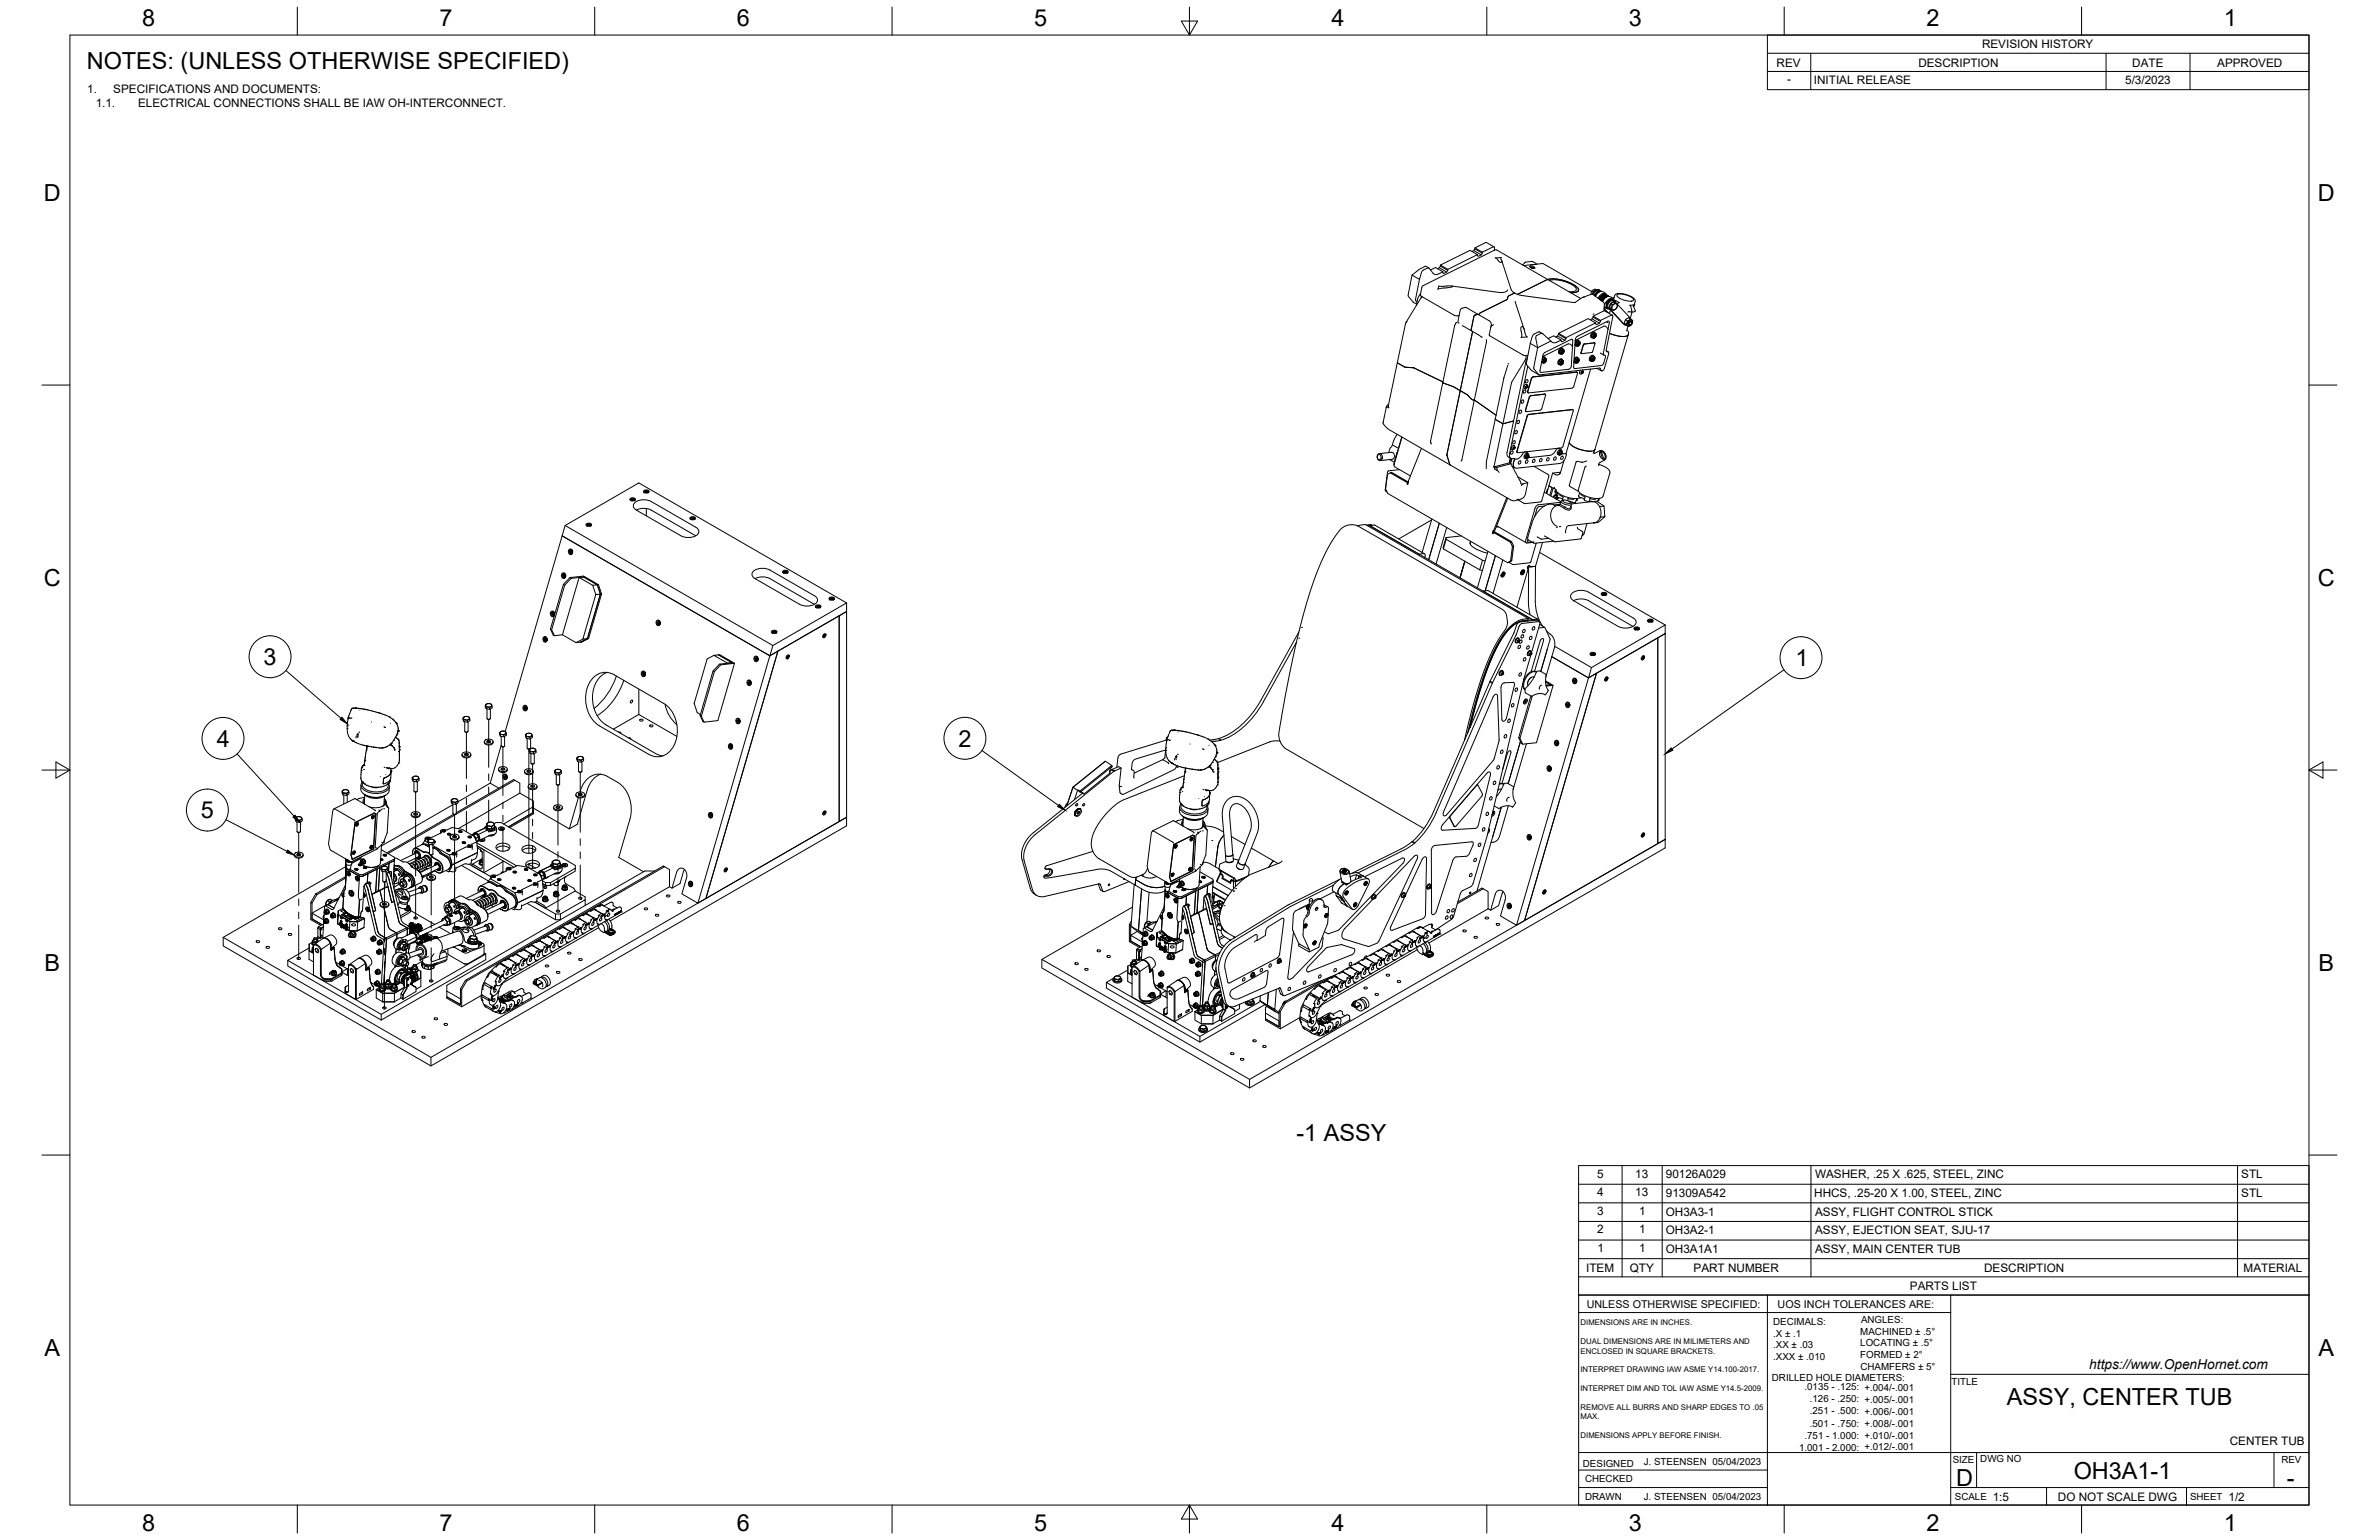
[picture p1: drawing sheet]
<svg xmlns="http://www.w3.org/2000/svg" width="864mm" height="559mm" viewBox="0 0 864 559" stroke-linecap="round" stroke-linejoin="round" font-family="sans-serif">
<defs><g id="words">
<g font-size="8.5">
<text x="51.6" y="9.4">8</text>
<text x="159.5" y="9.4">7</text>
<text x="267.5" y="9.4">6</text>
<text x="375.4" y="9.3">5</text>
<text x="483.4" y="9.4">4</text>
<text x="591.3" y="9.4">3</text>
<text x="699.3" y="9.4">2</text>
<text x="807.2" y="9.4">1</text>
<text x="31.5" y="25">NOTES: (UNLESS OTHERWISE SPECIFIED)</text>
<text x="16" y="72.9">D</text>
<text x="841.4" y="72.9">D</text>
<text x="16" y="212.6">C</text>
<text x="841.4" y="212.6">C</text>
<text x="95.7" y="241.3">3</text>
<text x="651.7" y="241.7">1</text>
<text x="78.7" y="271">4</text>
<text x="348" y="271">2</text>
<text x="72.9" y="296.9">5</text>
<text x="16.2" y="352.3">B</text>
<text x="841.7" y="352.3">B</text>
<text x="470.6" y="413.9">-1 ASSY</text>
<text x="16.2" y="492">A</text>
<text x="841.7" y="492">A</text>
<text x="728.5" y="510">ASSY, CENTER TUB</text>
<text x="710.1" y="539.1">D</text>
<text x="752.8" y="536.7">OH3A1-1</text>
<text x="830.1" y="539.1">-</text>
<text x="51.6" y="555.5">8</text>
<text x="159.5" y="555.5">7</text>
<text x="267.5" y="555.5">6</text>
<text x="375.4" y="555.4">5</text>
<text x="483.4" y="555.5">4</text>
<text x="591.3" y="555.5">3</text>
<text x="699.3" y="555.5">2</text>
<text x="807.2" y="555.5">1</text>
</g>
<text font-size="5" x="758.4" y="496.8">https://www.OpenHornet.com</text>
<g font-size="4.3">
<text x="719.5" y="17.6">REVISION HISTORY</text>
<text x="644.9" y="24.2">REV</text>
<text x="696.4" y="24.2">DESCRIPTION</text>
<text x="774" y="24.2">DATE</text>
<text x="804.9" y="24.2">APPROVED</text>
<text x="31.7" y="33.7">1.</text>
<text x="41.1" y="33.7">SPECIFICATIONS AND DOCUMENTS:</text>
<text x="648.7" y="30.2">-</text>
<text x="658.5" y="30.6">INITIAL RELEASE</text>
<text x="771.5" y="30.3">5/3/2023</text>
<text x="34.7" y="38.9">1.1.</text>
<text x="50.1" y="38.9">ELECTRICAL CONNECTIONS SHALL BE IAW OH-INTERCONNECT.</text>
<text x="579.8" y="427.3">5</text>
<text x="593.6" y="427.3">13</text>
<text x="604.7" y="427.5">90126A029</text>
<text x="658.9" y="427.6">WASHER, .25 X .625, STEEL, ZINC</text>
<text x="813.6" y="427.6">STL</text>
<text x="579.8" y="434">4</text>
<text x="593.6" y="434">13</text>
<text x="604.7" y="434.3">91309A542</text>
<text x="658.6" y="434.3">HHCS, .25-20 X 1.00, STEEL, ZINC</text>
<text x="813.6" y="434.3">STL</text>
<text x="579.8" y="440.8">3</text>
<text x="595.1" y="440.8">1</text>
<text x="604.7" y="441.1">OH3A3-1</text>
<text x="658.9" y="441.1">ASSY, FLIGHT CONTROL STICK</text>
<text x="579.8" y="447.5">2</text>
<text x="595.1" y="447.5">1</text>
<text x="604.7" y="447.8">OH3A2-1</text>
<text x="658.9" y="447.8">ASSY, EJECTION SEAT, SJU-17</text>
<text x="579.9" y="454.3">1</text>
<text x="595.1" y="454.3">1</text>
<text x="604.7" y="454.6">OH3A1A1</text>
<text x="658.9" y="454.6">ASSY, MAIN CENTER TUB</text>
<text x="575.8" y="461.5">ITEM</text>
<text x="591.7" y="461.4">QTY</text>
<text x="614.8" y="461.5">PART NUMBER</text>
<text x="720.3" y="461.5">DESCRIPTION</text>
<text x="814.5" y="461.5">MATERIAL</text>
<text x="693.3" y="468.1">PARTS LIST</text>
<text x="809.4" y="524.4">CENTER TUB</text>
<text x="723.4" y="544.5">1:5</text>
<text x="747" y="544.7">DO NOT SCALE DWG</text>
<text x="809" y="544.5">1/2</text>
</g>
<g font-size="3.9">
<text x="576" y="474.6">UNLESS OTHERWISE SPECIFIED:</text>
<text x="645.3" y="474.7">UOS INCH TOLERANCES ARE:</text>
</g>
<g font-size="3.5">
<text x="643.7" y="485">.X ± .1</text>
<text x="643.7" y="480.8">DECIMALS:</text>
<text x="675.3" y="484.3">MACHINED ± .5°</text>
<text x="675.6" y="480">ANGLES:</text>
<text x="643.7" y="489.3">.XX ± .03</text>
<text x="675.3" y="488.6">LOCATING ± .5°</text>
<text x="643.7" y="493.5">.XXX ± .010</text>
<text x="675.3" y="492.8">FORMED ± 2°</text>
<text x="675.4" y="497.1">CHAMFERS ± 5°</text>
<text x="643.2" y="501.1">DRILLED HOLE DIAMETERS:</text>
<text x="708.4" y="502.7">TITLE</text>
<text x="655" y="504.4">.0135 - .125: +.004/-.001</text>
<text x="657" y="508.8">.126 - .250: +.005/-.001</text>
<text x="657" y="513.2">.251 - .500: +.006/-.001</text>
<text x="657" y="517.7">.501 - .750: +.008/-.001</text>
<text x="653.1" y="526.5">1.001 - 2.000: +.012/-.001</text>
<text x="655" y="522.1">.751 - 1.000: +.010/-.001</text>
<text x="574.6" y="532.3">DESIGNED</text>
<text x="596.7" y="531.6">J. STEENSEN 05/04/2023</text>
<text x="708.9" y="530.9">SIZE</text>
<text x="718.9" y="530.5">DWG NO</text>
<text x="828.2" y="530.9">REV</text>
<text x="575.4" y="537.9">CHECKED</text>
<text x="575.4" y="544.3">DRAWN</text>
<text x="596.7" y="544.3">J. STEENSEN 05/04/2023</text>
<text x="709.6" y="544.2">SCALE</text>
<text x="795" y="544.2">SHEET</text>
</g>
<g font-size="2.8">
<text x="573.7" y="480.9">DIMENSIONS ARE IN INCHES.</text>
<text x="573.7" y="487.7">DUAL DIMENSIONS ARE IN MILIMETERS AND</text>
<text x="573.7" y="491.1">ENCLOSED IN SQUARE BRACKETS.</text>
<text x="573.7" y="497.9">INTERPRET DRAWING IAW ASME Y14.100-2017.</text>
<text x="573.7" y="504.7">INTERPRET DIM AND TOL IAW ASME Y14.5-2009.</text>
<text x="573.7" y="511.6">REMOVE ALL BURRS AND SHARP EDGES TO .05</text>
<text x="573.7" y="514.9">MAX.</text>
<text x="573.7" y="521.8">DIMENSIONS APPLY BEFORE FINISH.</text>
</g>
</g></defs>
<!-- layer: Visible -->
<g fill="none" stroke="#000" stroke-width=".36">
<path d="M512.6 99.8l-1.4 7.6 1.8 2.3 1.2 .7M518.2 97.2l-1.5 .8M518.2 97.2h.4l1.6 1.9 .7 .5a3.9 3.9 0 0 0 2.9-1l-2.7-1.5-1.8 .9M518.6 97.2l-1.1-.6-2.3 1.1-2.6 2.1 2.7 1.6 .7-2.5 .7-.9M522.5 97.2l2.7 1.5M522.9 96.6l2.6 1.5M522.9 96.2l10.7-5.4 2.7 1.6-10.7 5.3zM522.9 96.2l-.4 1-.7 .3M525.6 97.7l-.4 1-1.1 .6-.3-.7M535 90.9l2.7 1.6M535.4 90.3l2.7 1.6M535.4 90l-.4 .9-.6 .3"/>
<path d="M538.1 91.5l-.4 1-1.1 .5-.3-.2v-.4M541.9 89.6l-3.8 1.9M541.9 89.6l.6 .2-.1 1M542.4 89.6l-2.9-1.6-4.1 2 2.7 1.5M544.9 94.2l.2 .3M544.9 94.1l-.1-.4 .2-.2-2.2 .1 .4 .2a1.94 1.94 0 0 0 2 1.3l-.1-.6M545.2 94.7l3.3 10.3 1.4 1.4M553.1 96.4l7-.8 17.7 10.2M553.8 95.1l-1.2 1M555.3 96.6a1.58 1.58 0 0 1 1.9 .7 1.58 1.58 0 0 1-1.9-.7zM555.8 97.1h.1M555.9 94.9l-2.1 .2"/>
<path d="M555.9 94.9l2.1 .9M556 97.2h.1M556 97.1v.1M556.2 97.2l-.1 .1M556.2 97.2l.2 .1M556.2 97.2l-.4-.2 .1 .2M556.2 97.2v.1M556.3 97.3h.1M556.4 97.2h.1M556.4 97.3h.1M557.7 95.9l-2.1 .3M510.2 117.5l-3 14.1 2.7 1.6"/>
<path d="M510.5 116.8l-.3 .7M510.8 116.7l-.3 .2M513.9 109.1l.5 .5M514.6 108.6l-.5 2.2M515.3 101.4l-1.3 7.7M515.7 106.6l-1.1 2M516.2 107.6l-.3 .5M516.3 107.7l-5.9 9.3M524.3 103.9l-2-.1-.3 1.1 1.4-.3a6 6 0 0 0 3.8-.7M525.3 103.8l-1 .1M525.3 103.8l2 .1M527 103.8l17.7 2.4 1.7-.2 .9-.8"/>
<path d="M527.9 114.4l1 .2 .7-.1M528.4 117.4l-9.1 42.6M528.8 117l-.4 .4M529.3 117.2l.9-4.9 .4-.4 1.4-.4 4.5 2.5-1 .3 1-.3 4.4 2.6 .5 1.1-.2 1M529.3 117.2h.1M529.7 114.4l-.1 .1M530.8 118.2l6.9 4.1M535 114.9l-.9 5.1M535.5 114.3l-.5 .6M542.2 117.8l-.9 .7-.6 3.3 12.2 7 1 .3 .7-.2M549.6 106.4l-2.1 1.1-.6 1.3-9.5 4.7-.6 .7M549.9 106.4l2.7 .9 19.2 2.5"/>
<path d="M549.9 106.3l-.2 .1M550 109.4l3.3 10.2M561.5 101.5l-10.7 5.3M561.6 101.5a13.1 13.1 0 0 1 11.3 3.3l.1 .4a2.25 2.25 0 0 1-2.9 1M561.8 101.4a13.5 13.5 0 0 1 11.2 3.4 .82 .82 0 0 1-.6 1.2l-2.2 .2M562.5 101.8a11.2 11.2 0 0 1 9.7 2.9v.3a2.19 2.19 0 0 1-2.7 .8M573 105.4l-.1 .3M573.8 108.3l-30.3-17.5-.6-.2-26.7 13.4-.5 3.3 12.2 7.1M575.2 107.8l-1.2 .4-2.4 1.7M577.8 105.6l.6 .4M577.9 106.7l-3.3 1.2M577.9 106.7l4.2 3"/>
<path d="M577.9 115.7l2.7 1.6M578.3 114h.1M578.3 115.1l2.7 1.5M578.3 114.7l-.4 1-.6 .3M579.3 105.2l-.3-.3-1 .6-.5 1.3M580.5 105.6a1.68 1.68 0 0 0-2.1 1.3M580.6 105.3a1.86 1.86 0 0 0-2.6 1.4M580.9 105.6a1.72 1.72 0 0 0-2.7 1.2M581 107.5l-.5 .7M581 116.3l-.4 1-1.1 .5-.3-.3v-.3M581.1 105.8l-1.2 .5-.8 1.2M581.2 105.7l.1 .1"/>
<path d="M581.2 105.7a1.97 1.97 0 0 0-2.4 1.5M581.3 105.8a2.04 2.04 0 0 0-2.4 1.5M581.4 105.8l1.2 .5 .6 .7M581.4 105.8a3.5 3.5 0 0 0-2.3 1.7M582.1 112.8l-3.8 1.9 2.7 1.6 3.8-1.9M582.1 118.4l-10.3 5.1M582.1 118.4l.8 .1 .8 1M582.1 109.7l.3 .7M582.2 112.8h.4l2.7 1.6M582.3 112.1l1.1 1.2M582.3 111.9l1.5 1.6M582.4 111.3l1.3 .7"/>
<path d="M582.4 110.4l-.1 2.4M582.9 106.9l.9 .6M582.9 106.8a1.99 1.99 0 0 0-2.5 1.7M583 109.6l-.6 .8M583.1 107a2 2 0 0 0-2.5 1.6M583.2 107a1.75 1.75 0 0 0-2.9 .9l-.2 .3M583.3 107.1a2 2 0 0 0-2.5 1.6M583.3 117h.1M583.5 107.2a2 2 0 0 0-2.5 1.7M583.7 107.4a2 2 0 0 0-2.5 1.6M583.7 119.5l-1.7 8.7 .1 .5 .7 .4v.6M583.7 119.5l.5-2.6-.4-.4-11.2 5.5-.8 1.2-.5 10 .1 .5 9.9-1.1"/>
<path d="M583.8 107.6a2.33 2.33 0 0 0-2.1 1.8l.1-.1a2.22 2.22 0 0 1 1.9-1.6 2.22 2.22 0 0 1 2.1 1.1M583.8 107.5l.2 .1M583.9 107.5a2.01 2.01 0 0 0-2.5 1.6M584 107.6a2.05 2.05 0 0 0-2.5 1.7M584.3 111.6l1.4 1M584.4 112.2a1.52 1.52 0 0 1-1.1-1.3 1.52 1.52 0 0 1 .8-1.4l.8-.6a1 1 0 0 1 1.5 .7 1.67 1.67 0 0 0-2.2 0 1.67 1.67 0 0 0-.3 2.1l6 6.2M584.6 112.5l-.4 1.3M584.9 114.4l.3-.1 .3 .4-2.4 12.3v.5l.4 .2M585.2 110.7l-.3 1.3M585.6 108.7l.2 .1M585.6 108.7a2.07 2.07 0 0 0-2.2 .8 2.07 2.07 0 0 0 0 2.3l.4 .3M585.6 110.5a.84 .84 0 0 1 1.3-.2 .84 .84 0 0 1 0 1.3 .93 .93 0 0 1-.8 .9 .93 .93 0 0 1-1-.8z"/>
<path d="M585.7 108.6l.5-1.5 .7-.5 1.5-.1 2.4 .5 1.8 .9 .8 .7 .2 .7-.6 2M585.8 108.8l.1 .1M585.8 108.8a2.07 2.07 0 0 0-2.2 .9 2.07 2.07 0 0 0 0 2.3l-1.3-.5M585.9 108.8a1.62 1.62 0 0 0-1.7-.5 1.62 1.62 0 0 0-1.1 1.3M586 107.9l-.6 .3M586.3 109.4l.2-.4 1.3 .8-.7 .6M586.3 109.4v.1M586.4 109.9l.7 .7v.5l-.3 .8-1.1 .7-1.4-1 .4-1.3 .5 .4 1.2-.8-.6-.3-1.1 .7M586.5 109.7l5.3 5.7 .7-2.2M586.5 109.7a1.71 1.71 0 0 0-1.9 .5 1.71 1.71 0 0 0-.2 1.9l5.4 5.7 .8 .2M587 107a6.1 6.1 0 0 1 6 1.7 2.13 2.13 0 0 1-2.6 .4l-2.5-.9-.9-.7zM589.7 117.4l.7 .4"/>
<path d="M590.1 116l.7 .5M590.6 119.7l.5 .7 .1 .6-12.2 42.1M590.6 117.2a.52 .52 0 0 0-.2 .6 .52 .52 0 0 0 .4 .4M590.7 117.2l.2 1M590.8 116.5l-.2 .7M591 118.3l-.5 1.7M591.4 116.2l-.6 .3M591.4 116.2l-.7 1M591.6 117l.7-.1v.5l-.4 .4h-.4zM591.8 118.2a.53 .53 0 0 1-.5 .3 .53 .53 0 0 1-.5-.3M591.8 115.4l.2 .5M591.8 118.1l-.9 .1"/>
<path d="M591.9 115.8l-.5 .4M591.9 115.8l.4 .3M591.9 115.8l-.8-.4-1 .6-.3 .7a.97 .97 0 0 0 .7 1.3l.7 .4M592 116.5l.1 .1a.79 .79 0 0 0-.9 .3 .79 .79 0 0 0 .1 1l-.2-.1M592.2 113.2l-1.3 .1M592.3 117.3l.1-.4a.63 .63 0 0 0-1.1 .1 .63 .63 0 0 0 .4 .9l.3-.1M592.3 116.1a1.39 1.39 0 0 1-.5 2.1M592.4 116.1a1.4 1.4 0 0 1-.6 2M592.4 116.1l-1 .1M593.3 110.4l.1 .4-.3 .2M593.6 112.7l-.7-2.1-1.2 .2 .7 2-.2 .4M593.6 112.6l-.1 .5-1.3 .1"/>
<path d="M509.9 133.2l-2.7-1.6-3.2 15.7M509.9 133.2l3.4 .3M513.3 133.5l10.5 5.1M523.8 138.8l3.8 1.5M534.6 120.2l-.1 .2M537.7 122.3h.1M539.6 123.2l-4.4 21.9 7.9 5.6-7.9-5.6-4.8 22.3M545.9 137.2l-6.3 30.4M545.9 137.1v.1M547.3 132.6l-1.4 4.5M547.4 132h.1M548.7 138.9l-3.1 14.9-2.7-1.5"/>
<path d="M553.4 120l-.4-1.2-.4-.3-.4 .1-.1 1 .3 2.1-.2 .7 2.2-.1-.5-.6-.5-1.7M553.6 139.7l.6-.2 .3 .4-.2 .7-.6 .4-.5-.4zM554 129.1l-.4 1.7-4.9 8.1M554 137.9l.5-.1 .2 .3-.1 .5-.5 .3-.4-.2zM554.1 131.8l.1 .6 1.8 2M554.2 140v.2M554.3 140h.1M554.3 140v.2M554.3 140h-.1M554.4 130.1l-.5 1.2-6.8 32.8 .2 1.5 1.1 .7M554.6 132.9l-6.6 31.7v1a1.12 1.12 0 0 0 1.6 .8M555.5 124.6l-1.4 7.2"/>
<path d="M556 134.5l2.7 1.5M556.9 121.2l-.7 .9-.7 2.5 2.7 1.6M557.8 121.8l1.6-.8h.5l3.9 3.4a3.9 3.9 0 0 0 2.9-1l-2.7-1.5-2.1 .9M557.8 121.7l-.3 .8 .7 3.7M558.2 126.2l-1.3 7.7M559.7 131.6h.4M559.9 130.3l.3 .2M559.9 121.1l-1.2-.7-1.8 .8M559.9 131.4l.3 .2M559.9 131.4l-.3-.2 .8 .6M560 129.6l.8 .1M560.1 131l-.2 .4"/>
<path d="M560.1 131l.1 .6M560.2 131.6l.2 .2M560.5 131.2l.2 .1M560.9 129.9l-.4-.1-.7 .6M560.9 130.5l.2 .1M561 130.6l-.5 .2 .1 .5M561 130l-.4-.4-.7 .5M561.1 130.8v.1M561.2 130.8l-.2-.2-.4 .3v.4h.3M561.2 130.2l-.3-.3-.7 .6-.1 .5M561.2 130.2v.8l-.8 .8M561.2 130.2h-.6l-.5 .8"/>
<path d="M561.2 130.2a1.02 1.02 0 0 1-1 1.4M563 123.8l-4.8 2.4M565.4 121.9l2.7 1.6M565.7 132.2l.2 .1M565.8 121.3l2.7 1.6M565.8 120.9l10.7-5.3 2.7 1.6-10.7 5.3zM565.8 120.9l-.4 1-.7 .4M565.8 131.9l.4 .2M566.1 128l.3 .2M566.1 131l.3 .2M566.2 132.1l.2 .2M566.3 132.3l.3 .2"/>
<path d="M566.3 127.1l.4 .2M566.4 131.7l-.2 .4M566.4 131.7l.1 .6M566.4 128.2l.3 .2M566.4 132.3l.2 .2M566.6 127.8l-.2 .4M566.6 127.8l.1 .6M566.7 128.4l.1 .2M566.7 123.4l.3 .6 1.1-.5M566.8 131l-.4 .2v.5M566.9 130.9l-.5 .8M566.9 128l.2 .1"/>
<path d="M567 132.3l-.4 .2M567 132.3h-.5M567 130.4a1.16 1.16 0 0 0-1.3 .4 1.16 1.16 0 0 0 0 1.4M567.1 127l-.4 .3-.1 .5M567.1 127l-.5 .8M567.1 131.3l.2 .1M567.1 130.7l-.4-.2-.6 .5-.3 .9 .5 .4M567.2 131.3a.42 .42 0 0 0-.5 .2 .42 .42 0 0 0 .2 .6M567.3 126.5a1.14 1.14 0 0 0-1.4 .5 1.14 1.14 0 0 0 .2 1.4M567.3 130.8l-.1-.3a1.13 1.13 0 0 0-1.3 .5 1.13 1.13 0 0 0 .2 1.4l.2-.1M567.4 126.7l-.5-.1-.8 .8v.6l.7 .6M567.4 131.6h.1"/>
<path d="M567.4 131.5l-.1-.2-.4 .4v.3h.3M567.4 130.9l-.3-.2-.3 .3M567.4 130.9l.1 .6-.5 .8M567.4 130.9h-.5M567.5 126.8l-.1-.2a1.13 1.13 0 0 0-1.2 .5 1.13 1.13 0 0 0 .1 1.3h.3M567.5 127.4a.41 .41 0 0 0-.5 .1 .41 .41 0 0 0 0 .6M567.6 127.6v.1M567.6 127.6l-.1-.2-.4 .3v.4h.3M567.6 127l-.2-.3-.3 .3M567.6 127l.1 .6M567.7 127h-.6M567.7 127v.6"/>
<path d="M567.7 127.6l-.9 1M567.7 127.6l-.4 .7-.6 .1M568.5 122.5l-.4 1M569.1 124.9h.9l.8 .9M569.1 124.9l-9.1 4.5M570.3 123.2l-9.7 4.8-.5 .9-1.1 5.9 .4 .3 10.1-1.1M570.3 123.1h.5l.2 .5-.6 9.2-.3 .8-.6 .4M571.4 131.5h.1M571.4 131.5l.2 .2M571.5 131.3l.4 .1M571.7 125.3h.1M571.8 125.4l.2 .1"/>
<path d="M571.8 130.3l.3 .2M571.9 131.4l.2 .3M571.9 125.1l.3 .2M572.1 131.7l.2 .1M572.2 124.2l.3 .2M572.2 125.3l.3 .2M572.3 135l-15.8 1.7-.6 .7-1.4 4.6M572.3 135h.1M572.4 135.1l-15.8 1.7-.6 .6-1.4 4.6M572.4 135l.2 .6-1.3 4.6-.6 .6M572.4 131.3l.2 .1M572.4 135l.1 .1"/>
<path d="M572.5 125.5l.2 .2M572.5 130.3l-.4 .2-.2 .9M572.6 130.3l-.5 .7v.7M572.7 131.6l-.4 .2M572.7 131.6l-.6 .1M572.7 129.8l-.7-.2-.6 .6M572.8 125.1l.1 .1M572.8 130.6l.2 .1M572.8 130l-.5-.1-.7 1v.4l.7 .5M572.9 130.6l-.5 .3 .1 .4M572.9 124.1l-.4 .3-.3 .9M572.9 124.1l-.5 .8 .1 .6"/>
<path d="M573 130.1l-.1-.3a1.13 1.13 0 0 0-1.3 .6 1.13 1.13 0 0 0 .2 1.3h.2M573.1 131l-.2-.3-.2 .1-.2 .6 .4-.1M573.1 125.5l-.4 .2M573.1 125.4l-.6 .1M573.1 123.6l-.8-.1-.5 .5M573.1 130.2l-.3-.2-.3 .3M573.1 130.2l.1 .7M573.1 130.2l-.5 .1M573.2 124.4l.1 .1M573.2 123.8l-.5-.1-.7 .8-.1 .6 .8 .6M573.2 130.9l-.5 .7M573.2 124.5l-.5 .2 .1 .5"/>
<path d="M573.3 123.9l-.1-.2a1.13 1.13 0 0 0-1.2 .5 1.13 1.13 0 0 0 .1 1.3h.3M573.4 124.8l-.1-.3-.4 .3v.4h.3M573.5 124.1l-.3-.3-.3 .3M573.5 124.1l.1 .6M573.5 124.1h-.6M573.6 124.7l-.5 .8M573.6 124.7l-.5 .7M573.9 128l.1 .3M574 135.1l.2 .2M574.1 135.3h.1M574.1 135.2l.1 .1M574.1 135.4l.1 .1"/>
<path d="M574.1 135.4h.1M574.2 135h.1M574.2 135.3h.1M574.2 135.3v.2M574.2 135.1l-.1 .1M574.2 135l.3 .2M574.2 135v.1M574.3 134.9h.1M574.3 135.3l-.1 .2M574.3 134.9l.2 .1M574.3 134.9l-.1 .1M574.3 135.3h.1"/>
<path d="M574.4 135.3h-.1M574.4 135.3h.1M574.4 134.7h.1M574.4 135.2h.1M574.4 134.3l.3 .3-.1 .6-.9 .6-.3-.6 .4-.9M574.4 134.9v.1M574.4 134.7v.2M574.4 135h.1M574.4 135.2v.1M574.4 134.9h.1M574.4 134.7l-.1 .2M574.5 135h.1"/>
<path d="M574.5 135.2h-.1M574.6 135h-.1M574.6 135l-.1 .2M577.3 130.6l.3 .2M577.4 133.9l-8.9 30.8M577.5 129.7l.4 .2M577.6 130.8l.3 .2M577.8 122.2l.3 .2M577.8 130.4l-.2 .4M577.8 130.4l.1 .6M577.9 131l.1 .2M578 121.2l.4 .3"/>
<path d="M578.1 122.4l.3 .2M578.3 121.9l-.2 .5M578.3 121.9l.1 .7M578.4 122.6l.1 .2M578.4 131l-.4 .2M578.4 130.9l-.5 .1M578.5 129.1a1.13 1.13 0 0 0-1.4 .5 1.13 1.13 0 0 0 .3 1.4M578.6 129.3l-.4-.1-.3 .1-.6 .9v.4l.7 .6M578.6 129.9l.1 .1M578.6 130.7h-.1M578.6 130a.42 .42 0 0 0-.5 .2 .42 .42 0 0 0 .2 .5M578.7 122.2l.1 .1"/>
<path d="M578.7 129.4l-.1-.2a1.13 1.13 0 0 0-1.2 .5 1.13 1.13 0 0 0 .1 1.3h.3M578.8 124.4l-3.9 .4-1 3.2M578.8 124.3l.1 .1M578.8 121.2l-.4 .3-.1 .4M578.8 121.2l-.5 .7M578.8 130.3l-.1-.3-.3 .2-.1 .5h.2M578.8 124.4h.1M578.8 129.6l-.2-.3-.7 .6-.1 .5M578.8 129.6l.1 .6M578.9 129.6h-.6l-.5 .8M578.9 129.6v.6M578.9 124.4l-3.9 .5-1 3.4 3.9-.4"/>
<path d="M578.9 124.4l-.7 3.2-.3 .3M578.9 130.2l-.5 .8M578.9 130.2l-.5 .7M579 120.7a1.13 1.13 0 0 0-1.4 .4 1.13 1.13 0 0 0 .2 1.5M579.1 120.9l-.4-.2-.3 .2-.6 .8v.5l.7 .6M579.2 121l-.1-.2a1.13 1.13 0 0 0-1.2 .5 1.13 1.13 0 0 0 .1 1.3h.3M579.2 121.6a.4 .4 0 0 0-.5 .1 .4 .4 0 0 0 0 .5M579.3 121.8v.1M579.3 121.8l-.1-.2-.4 .3v.4h.3M579.4 121.2l-.3-.3-.3 .3M579.4 121.2v.6M579.4 121.1l-.6 .1"/>
<path d="M579.4 121.1v.7M579.4 121.8l-.9 1M579.4 121.8l-.4 .7-.6 .1M579.7 133.7l1.6 .8M580.9 128.1l1.3 .7M582.8 129.7l-.8 2.3-.7 .6M583.1 127.3l.7 .4M583.5 127.6l.4 .2v.6l-1.5 5.2-.8 1-.4-.1-.2-.7-.4-.2-21.7 2.4-2-2.1M584.3 121l1.2 .4a7.4 7.4 0 0 0 5.4 .3l.2-.2M502.1 153.4l.7 1.2 1.6 1.4 22 12.7M502.1 153.4h.1M503.4 147.4l-1.3 6"/>
<path d="M503.9 146.9l-.5 .5M504 147.3h.1M504 147.3l.2 .7-.8-.6M504 147.2v.1M504.1 146.8l-.1 .2M507.2 157.6l-1.1 2-.8 2.2-.8 1-.4 1.4M508.8 158.6l-2.8 10.2M508.9 158.6l-2.8 9.8M519.3 160l.1 .8M527.6 140.3l2.5 1.5 4.4-21.4-4.4 21.4 2.5 1.4M527.6 140.3l2.5 1.5-4.8 23.1M532.6 143.2l-2.5-1.4-4.8 23.1"/>
<path d="M532.6 143.2l1.7 1.7 .6 .2M535.2 145.1l-.3 .1M542.8 152.1l.1 .1M542.9 152.3l2.7 1.5 3.8-1-3.8 1-3.3 15.6M549.9 159.9a.67 .67 0 0 0-.7 .4 .67 .67 0 0 0 .1 .8l.8-.6-.3-.5M550.2 156.4l.4-.2 .2 .4-.1 .5-.5 .3-.3-.2zM551 152.6l.4-.1 .2 .6-.2 .4-.5 .2-.3-.5zM551.7 149l.5-.2 .2 .5-.4 .6-.4 .1-.2-.5zM553 145.1a.69 .69 0 0 0-.7 .4 .69 .69 0 0 0 .1 .8l.7-.5-.2-.6M553.3 141.6l.4-.1 .2 .4-.5 .7-.4-.2zM553.8 140.5h.2M553.8 140.4l.2 .1"/>
<path d="M554 140.5h.1M554 140.7l.1 .1M554 140.6h.1M554 140.3l-.2 .2M554 140.3h.1M554 140.6l.1 .2M554 140.5v.1M554.1 140.3l.3 .1M554.1 140.3h-.1M554.1 140.3h.1M554.1 140.2h.1M554.1 140.2l.2 .1"/>
<path d="M554.2 140.6l-.1 .2M554.2 140.6h.1M554.2 140.2l-.1 .1M554.2 140.5v.1M554.2 140.5h.1M554.3 140.5h-.1M554.3 140.2h.1M554.3 140.5h.1M554.3 140.2v.1M554.3 140.3h.1M554.3 140.3v.2M554.4 140.3h.1"/>
<path d="M554.5 142l.2 .6M554.8 150.5l16.2-1.8-3.6 13.2-.4 .5-16.2 1.8-.1-.5 3.7-12.7zM554.9 150.3l-.6 .7-3.7 12.7 .2 .5M555.6 143.7l5.4-.6-1.3 5.1-.4 .5-5.4 .6-.1-.5zM560.7 143l-5.2 .6-.4 .6-1.3 4.6 .2 .6M560.7 143l.2 .1M570.7 140.8l-15.8 1.8-.3-.6M570.9 148.6l.1 .1M570.9 148.6l-16 1.7M233.7 178.1a1.06 1.06 0 0 1 1.1-.4 1.06 1.06 0 0 1 .8 .9 1.06 1.06 0 0 1-1.1 .4 1.06 1.06 0 0 1-.8-.9zM233.8 178.5h.1M233.8 178.5l.2 .3"/>
<path d="M234.1 178.8l-.2-.1a.75 .75 0 0 1 .7-.7 .75 .75 0 0 1 .8 .7l-.2 .1M234.2 178.3l.7-.1 .1 .4-.7 .1zM234.2 178.3l.2 .1M234.5 178.4l-.1 .2M234.6 178.4v.2M234.7 178.4v.2M234.8 178.6h-.1M234.8 178.5v.1M234.9 178.2v.1M234.9 178.3l-.1 .1M234.9 178.3h.1M235.5 178.5l-.2 .3"/>
<path d="M235.5 178.5h.1M500.1 165.2a.85 .85 0 0 1 1.3 .6 .85 .85 0 0 1-1 .9l-.4-.9zM500.3 164.7a1.17 1.17 0 0 1 1.5 1.1 1.17 1.17 0 0 1-1.3 1.2l-.4-.5-.2-.8zM504.4 166.8l1.8 1M504.7 171.6l-1 .5-.7 5.3 .7 1.6 43.6 25.2 1.5-.8-1.5 .8M505.1 164.1a1.33 1.33 0 0 1 1.1 1.2 1.33 1.33 0 0 1-.8 1.3l-4.4 .5M505.1 164.1l-4.4 .5M505.5 161.4l2.2 1.3M506.1 168.4l.2 1 5.7 3.3M507.3 164l-1.1 3.7M508 170.4l-4.2 .7-.9 6.7 .6 .7M510.8 175.7l.3-.1-.1 .2z"/>
<path d="M511.2 175l-.3 .1-.1 .6M511.2 174.9l-6.1-3.5-.4 .2 6.2 3.5M516 162.7l-4.9 12.8M519.4 160.8l.2 .3M522.8 163.5h.1M525.3 164.9l1.1 3.8M526.4 168.7l22.2 12.8 1 .2 2.5-.6M539.6 167.7l-.1 2.4M539.6 167.6v.1M542.3 169.4h.1M542.4 169.4l.2 .8 .9 .4M543.3 169.6l-.5-.3-.2 .9"/>
<path d="M543.3 169.6l.2 1 .7 .8M547.9 168l-5.6 1.4M547.9 168l.5 .3M548.4 168.3l3.4 6.1 .3 1.2h.7M548.4 168.3l-5.1 1.3M548.6 167.2h-.6l.3-1-.4 1.8M548.6 167.2l-.3 1M548.6 167.2l-.2 1.1M548.6 163.7l.5-.1 .2 .4-.1 .5-.5 .3-.4-.2zM548.8 166.5l-.2 .7M548.9 161.9l.6-.3 .4 .4-.3 .9-.4 .3-.6-.4zM548.9 169.2h.1"/>
<path d="M549 169.2l.8 .5M549.2 162.7h.2M549.2 162.6l.2 .1M549.2 169.4h-.2M549.2 162.5h.2M549.3 162.5l-.1 .2M549.3 162.7h.1M549.4 162.9h.1M549.4 162.8h.1M549.4 162.5h.1M549.4 162.7h.1M549.4 162.8l-.1 .1"/>
<path d="M549.4 162.7v.1M549.5 167.7l-.2 1 .6 1M549.5 162.9l-.2 .1M549.5 162.5h.1M549.5 162.5l.3 .1M549.5 162.4l-.1 .1M549.5 162.4h.1M549.5 162.4l.2 .1M549.5 162.8v.1M549.6 162.8h.1M549.6 162.1l-.1 .2M549.7 162.1h.1"/>
<path d="M549.6 162.7v.1M549.6 162.7h.1M549.7 166.4l-.2 1.3 .2-.8M549.7 162.7h.1M549.7 162.3v.1M549.7 162.6l-.1 .1M549.7 162.3h.1M549.7 162.4h.1M549.7 162.1v.2M549.8 162.6h-.1M549.8 162.4l-.1 .1M549.8 162.4v.2"/>
<path d="M551 173.1l3.6 2-.8 3.9M551.9 167.2a.69 .69 0 0 0-.7 .4 .69 .69 0 0 0 .1 .8l.7-.4-.1-.8M552.8 175.6l-.6 .6M553.3 165.4l.4 .2M553.7 166.4h.3M553.8 179l-.6 1.4-1.1 .7M553.9 164.6l.4 .2M554 165.2l-.3 .4v.8M554 165.2l-.3 .8 .3 .4M554.1 166l.4 .2M554.1 164l.7 .8M554.2 164a1.9 1.9 0 0 0-2 1.5l-.8 .7-1.4 .4-.3 .3"/>
<path d="M554.5 166.9a.69 .69 0 0 0-.7 .4 .69 .69 0 0 0 .1 .8l.4-.1 .4-.5-.2-.6M554.5 166.2l-.5 .2M554.5 165.3l.4 .2M554.6 165.3l-.5 .3 .1 .4M554.6 175.1l-1.8 .5M554.7 164.8h-.4l-.3 .4M554.7 164.8h.2v.5M554.7 164.8l-.7 .4M554.7 164.8l.3 .5M554.9 164.8l-1-.2-.4 .4-.2 .9 .4 .5M554.9 165.3v.2M555 165.3l-.1 .2"/>
<path d="M555 165.8l-.1-.3-.3 .1-.2 .4 .3 .2M555 165.8l.2 .2M556.6 166.8l.4-.2 .3 .5-.2 .5-.5 .2-.3-.5zM556.8 169.2l5.1 3 .4 .4-2.6 9.1-.6 .4-5.5 .7-2.6-1.4M559.2 166.5l.4-.1 .2 .5-.3 .5-.4 .1-.3-.4zM560.6 178.6l6 3.5M561.5 179.1l.8-2.8 1.1 .6-.8 2.8M561.7 178l.1 .1M561.7 166.2l.5-.1 .2 .4-.6 .8-.4-.3zM561.7 178h.1M561.8 178l-.1 .1M562 177.4l-.5 .7v.7"/>
<path d="M563.8 177.2l-.8 2.8M564.1 177.3h.1M564.1 177.3l.1-.5v.4l.6 .4M564.3 177.3h-.2M564.6 163.6l-1.1 1.3-.8 .3-7.6 .8M564.7 165.8l.2 .3-.1 .6-.7 .2M564.7 165.8l-.6 .4v.7M564.7 177.6l.4 .8 .7 .6 2.6 1.3 3.3 .6 1.8-.3M564.8 177.6l-.3 .7 .3 .6M564.8 177.8l-.2 .9 .5 .2M564.8 177.9v.8l.6 .2M565.1 179.6h-.8l-.5 .8"/>
<path d="M565.1 180h.1M565.1 180l.5 .6M565.2 179.8l-.7 .1-.4 .7M565.2 179.8h.1M565.2 179.7l-.6-.1-.6 .9M565.4 164l.3 .2M565.5 178.7l-.4 1.3M565.7 165l.4 .1M565.8 164.7l-.1 .3M565.8 164.7l.3 .4M565.9 179.4l1.7 1M566 163.3l.3 .1"/>
<path d="M566.1 163.9l-.4 .3 .1 .5M566.1 163.9l-.3 .8M566.2 164.7l.4 .2M566.3 163.4l.6 .1 .1 .7-.3-.7-.6 .4zM566.5 171.6l-.4 .5-.8 .3-1.7-.7M566.5 171.3l-2.9 .4-1.3 4.6 1.7 1M566.5 171.4l-.4 .6M566.6 164.9l-.5 .2M566.6 164l.4 .2M566.7 164l-.5 .3 .1 .4M566.8 163.4l-.1-.2a1.14 1.14 0 0 0-1.2-.6 1.14 1.14 0 0 0-.9 1M566.9 165.6l.4-.1 .2 .6-.2 .4-.5 .2-.3-.5z"/>
<path d="M566.9 163.5l-.8-.3-.4 .3-.4 1 .4 .5M567.1 164.4l.2 .3M567.1 164.4l-.2-.3-.4 .4v.3h.3M567.2 164.6l.5 .1M567.6 164.7l.7-.1 .3 .2-.3 1.4-.9 1.3-1.2 .7-15.6 1.7-.8-.2M567.8 167.1l-1.3 4.3M569.7 176l.3 .6 3 1.7M573.1 180l.4 .6M573.1 180h.1M573.4 178.7l-.3 1.3M573.8 179.4l1.7 1M576 167.2l-1.5 .5-2.3-.2-2.5 8.5"/>
<path d="M578.4 164l.4 .6M578.5 163.5l-1.1 .2a11.3 11.3 0 0 1-7.7-2.9v-.3a6.7 6.7 0 0 0 5.3 3l2.8 .2M578.7 164.6l2.6-1.1 .8 .4 .7 1 .1 1.6-2.3 1.4-.3 .5 .1 .6M579 163.1l-.4 1.3M579 163.1l-.7 .5M579 163.1l-.4 .4M580.3 168.4l.4 .2M580.7 168.6h.1M580.7 168.6l2.7 1.3 .8 .8 .2 .7-2.5 8.8-1.4 .7-2.1-.1-2.6-.7-1.7-.8-1.2-1.1 2.4-8.7 .6-.4M580.8 163.9a1.62 1.62 0 0 1 1.8 .4 1.62 1.62 0 0 1 .3 1.8 .94 .94 0 0 1-.9 .6 .94 .94 0 0 1-.9-.7l-.4-.9zM580.9 163.9l.9 2.6M581.3 163.8l.9 2.8"/>
<path d="M581.3 163.8l-.4 .2M581.3 163.8a1.95 1.95 0 0 1 1.1 2.8M205.1 190.7l75.5 43.5M206.5 199.5a.91 .91 0 0 1 1.4 .6 .91 .91 0 0 1-1.1 1.1l-.5-1zM206.8 199.6a.7 .7 0 0 1 1 .6 .7 .7 0 0 1-1 .6l-.2-.6zM206.9 200l.4 .2M207.1 199.4h.1M207.1 199.4a.87 .87 0 0 1 .8 .7 .87 .87 0 0 1-.6 .9M207.2 200l.2-.2 .2 .5-.5 .4-.3-.6 .5-.1M207.3 199.8h.1M212.8 190.2a1.06 1.06 0 0 1 1.1-.4 1.06 1.06 0 0 1 .8 .8 1.06 1.06 0 0 1-1.1 .4 1.06 1.06 0 0 1-.8-.8zM212.9 190.5v.1"/>
<path d="M212.9 190.6l.2 .3M213.2 190.9l-.2-.2a.75 .75 0 0 1 .7-.7 .75 .75 0 0 1 .8 .7l-.2 .2M213.3 190.4l.7-.1 .1 .4-.7 .1zM213.3 190.4l.2 .1M213.5 190.6v.1M213.5 190.5l.1 .2M213.6 190.6v.1M213.6 190.4v.2M213.7 190.4v.2M213.8 190.4l.1 .1M214 190.3l.1 .1M214 190.3h.1"/>
<path d="M214 190.3l-.1 .2M214.5 190.5v.1M214.6 190.6l-.2 .3M228.7 181a1.06 1.06 0 0 1 1.1-.4 1.06 1.06 0 0 1 .8 .8 1.06 1.06 0 0 1-1.1 .4 1.06 1.06 0 0 1-.8-.8zM228.8 181.3l.2 .3M228.8 181.3v.1M229.1 181.7l-.2-.2a.75 .75 0 0 1 .8-.7 .75 .75 0 0 1 .7 .7l-.2 .2M229.3 181.2l.7-.1 .1 .4h-.7zM229.3 181.2l.1 .1M229.4 181.4l.1 .1M229.5 181.3v.2M229.5 181.4v.1"/>
<path d="M229.6 181.2v.2M229.8 181.2l-.1 .2v-.2M229.8 181.3v.1M229.9 181.4l-.1 .1M230 181.1h.1M230 181.1l-.1 .2M230 181.1v.1M230.5 181.3l-.2 .3M230.5 181.3v.1M234.6 184.5v2.7M236.4 185.1l16.2 9.3M236.4 185.1a6.1 6.1 0 0 0-5.4 0 1.75 1.75 0 0 1-1.1-2 1.75 1.75 0 0 1 1.7-1.4l2.1-.4 2.1 .4 16.8 9.6a1.75 1.75 0 0 1 1.1 1.9 1.75 1.75 0 0 1-1.7 1.5l-2.1 .4-2.1-.4-16.8-9.6"/>
<path d="M250.5 187.8a1.06 1.06 0 0 1 1.1-.4 1.06 1.06 0 0 1 .8 .9 1.06 1.06 0 0 1-1.1 .4 1.06 1.06 0 0 1-.8-.9zM250.6 188.2h.1M250.6 188.2l.2 .3M250.9 188.6l-.2-.2a.75 .75 0 0 1 .7-.7 .75 .75 0 0 1 .8 .7l-.2 .2M251 188h.7l.1 .4h-.7l.2-.2zM251.1 188l.1 .1M251.2 188.3v.1M251.3 188.2v.1M251.3 188.3h.1M251.3 188.1l.1 .2M251.5 188.1v.2l-.1-.2M251.6 188.3h.1"/>
<path d="M251.6 188.2v.1M251.7 188.3l-.1 .1M251.7 188h.1M251.7 188v.1M252.3 188.2l-.2 .3M252.3 188.2h.1M492.8 190.8l2.9-.5 59.1 34.2M496.5 190.8l.7-.1 59.1 34.2-.1 .3 .1-.3-1.7 .1-.1 .4 .1-.4-2 .3-2.5 1-2.7 2.4-3.1 4.5-2.6 5.2-2.8 7.3-2.8 8.9-2.5 9.4 2.2-8.3 2.8-9.1 2.2-6.1 2.9-6.2 2.5-4 2.4-2.7 2.8-1.9 3.2-.7 .2-.5-3.3 .6-2.5 1.6-2.8 2.9-2.3 3.5-2.7 5.5-2.8 7.3-3.5 11.4-2.2 8.8M497.5 190.4l-1.5 .1M497.5 190.3l.6 .3M519.7 188.7l-12 6.9M519.8 188.3l-3.6 12.2"/>
<path d="M522.5 189.9l-3.9 13.2M524.9 195.1l.1 .6M525 195.7l13.2 7.6-1.1 3.5-13.1-7.6zM525.2 191.4l-3.9 13.3M530.4 194.5l-5.5 .6-1 3.4 .1 .7M533.9 196.5a1.46 1.46 0 0 0 1 2.2l2.3 1.1 2.8 .9M533.9 196.4l-.3 .9M542 192.8l-.2 .7M542.1 193.1l-.1 .6-.2-.2h.2M542.4 192.6l-.1 .5M543.3 190.8l10.8 6.2M544 191.2l-.9 .1"/>
<path d="M547 180.6l-4.8 12M547.3 180.8l-4.7 11.8-.5-.1-.1 .3M548.7 196.5l-6.2-3.5-.4 .1 6.2 3.6M549.5 198.2l-.8-1.7-.4 .2 .7 1.6M550.7 181.2h.1M553.9 196l.2 1 2.2-.2M554.7 195.8l-.1 .9h1.4M556.5 196.6h.1M556.7 197h.1M557.6 197.1l-2.1 7-6.1 .8-1.6-.9M558 194.9l1.5 .7 2.7-.3M559.9 196.8l-2.5 8.7"/>
<path d="M560.6 194.5l3.6 2M560.7 183.6l-2.5 .5-1.1 3.3M564 196.4l-7.3 .6M564.2 183.2a5.4 5.4 0 0 0-6.2 2.8l-1.6 3-1.9 6.2 .3 .7 1.9 1.1M564.6 180.7l.2 .1M564.7 180.7l.2 .1M564.7 180.7h.1M564.8 180.8h.1M564.8 180.6h.1M564.8 180.7h-.2M564.9 180.8h-.1M564.9 180.6h.1"/>
<path d="M564.9 180.6h-.1M564.9 180.8h.1M564.9 180.3v.2M564.9 180.9h.1M564.9 180.5h.1M564.9 180.8l.1 .1M564.9 180.4h.1M564.9 180.4l.2 .1M564.9 180.8v.2M565 191.5h.1M565 180.2l.1 .2M565 180.2l-.1 .1"/>
<path d="M565 180.9l-.1 .1M565 181l-.1 .1M565.1 180.8l-.1 .1M565.1 180.4h.1M565.1 180.8h.1M565.1 180.4v.1M565.1 180.7h.1M565.1 180.7v.1M565.1 180.5h.2M565.1 180.6v.1M565.1 180.6h.1M565.3 180.5l-.1 .1"/>
<path d="M565.3 180.4l-.1 .1M565.3 180.3v.2M565.3 191h.1M565.3 180.5l-.2 .5M565.3 180.4v.1M565.4 181l-.3 .2M565.6 180.6h.1M565.7 180.6l1.5 .5M565.8 180.6l-.8 .5M565.9 183.4h.1M565.9 183.4l-1.3 .3-.8 .6-.6 1.2-.3 1.2 .2 1.6 .4 1 .8 1.1 1 .6M565.9 183.4l2 1.1"/>
<path d="M566 180.5l-.4 .1M566.3 183l1.9 1M566.3 183l-2.2 .2 .6 .4M566.3 183l-.4 .4M566.4 183l-.5 .4M566.5 182.3l-8.1 .8-.8 .6-3.7 12.3M566.6 191.1h-.6M566.6 181.9l-.3 1.1M566.8 181.8l-.2 .1a3.4 3.4 0 0 0 3.8 1.1l-.4-.7M567.3 181.5h.1M567.3 181.5a2.89 2.89 0 0 1 2.8 .9 2.11 2.11 0 0 1-2.8-.9zM567.4 181.5l-.6 .3"/>
<path d="M567.4 180.3l-.2 1.2M568.2 184l-.3 .5M569.1 180.9l2.2 .3M569.3 181l-.2 .7M569.4 181.8l1.4 .5M569.6 190.7l-.9 .7-.4 1.4 .1 .5M569.6 190.7h.1M570.2 183.7l.2 .8-.6 .6h-.8l-1.1-.6M570.4 182.9l7.4-.9a4 4 0 0 1 3.2 5.6M570.4 183.1l-.6 1.5h-.6l-1-.6M570.7 182.1l.1 .3 1.2-.1M570.9 182.4h.1"/>
<path d="M571.9 182.3h.1M572.2 181.6l.2 .1M572.6 191.3l.3 .7 1.4 .8M572.7 180.9l-.2 .8-.2-.3M572.7 180.8l-.4 .3-.3 1.1M573.5 180.6h.1M573.6 180.6l1.5 .5M573.6 195.6l-9.4 .9M573.9 180.5l-.4 .1M574.1 195.2l-.5 .4M574.4 192.8l.2 .6-.6 1.8M574.5 194.2h-.2"/>
<path d="M574.6 194.2h.1M575.2 181.6l1.4 .4M575.2 181.5h.1M575.4 180.3l-.2 1.2M576.1 190l-1.1 3.7-.4 .5M576.7 182h.1M576.9 181.8l1.2 .2M577 180.9l2.2 .3M577.2 181l-.6 1.1M578 182h.1M578 182l1.6-.2 2.7 1.8M578.5 189.7h.1"/>
<path d="M578.7 189.7h.1M578.7 189.7l-9.2 1M580.2 181.4l.2 .3M580.6 180.9l-.2 .8-.3-.1M580.6 183.8l1.7-.2 .3 3.9M580.7 180.8l-.5 .3-.3 1M580.9 187.7l-.9 1.4-1.3 .6M580.9 187.7h.1M580.9 187.6l1.7-.1-2.4 2-1.4 .2M204 208.1a.91 .91 0 0 1 1.4 .7 .91 .91 0 0 1-1.1 1l-.5-.9zM204.2 208.3a.7 .7 0 0 1 1.1 .5 .7 .7 0 0 1-1 .7l-.2-.6zM204.3 208.8h.1"/>
<path d="M204.4 208.6l.4 .2M204.5 209.3h.1M204.5 208.9h.4l-.3 .1M204.5 212.1l2.4-2.5 5-.6 5.3 3.2 1.2 3.3M204.5 208.7h.1M204.6 208h.1M204.6 208a.88 .88 0 0 1 .7 .8 .88 .88 0 0 1-.5 .9M204.7 209.2l-.2 .1M204.7 208.6v-.2l.3 .6-.4 .4-.2-.8 .4 .1M204.7 209h.3l-.4 .1M204.8 208.4l.1 .1M204.8 208.8h.1"/>
<path d="M204.9 208.9h.1M205 212.4l-4.7 16.1 1 2.2 2.9-.4M205 212.4l-.5-.3-4.7 16.2 .5 .2M205.3 208.7h.1M205.3 208.9h.1M206.8 200.1h.1M206.9 209.6l.4 .3M207 200.2h.3M207.1 200.4l.4-.1-.2 .1M207.2 200.5l-.1 .2M207.3 201.1h.1M207.3 200h-.2l.2 .1"/>
<path d="M207.3 200.2h.1M207.4 200.2l-.3 .1M207.4 200.3h.1M207.8 200v.1M207.9 200.2v.1M211.9 209.4l4.9 2.8 1.2 3.4-1.2-3.4h.4M211.9 209.4l-4.6 .5-2.3 2.5M211.9 209.4l-1.7 .1-6 20.8 4.9 2.9 1.7-.2M211.9 209.4l4.9 2.8-1.6 .2-5-2.9M215.2 212.4l1.1 3.3M216.3 215.7l1.7-.1-4.8 16.1-1.6 .2zM218.4 215.5l-4.7 16.2-2.9 1.3"/>
<path d="M218.4 215.5l-.4 .1-4.8 16.1h.5M273.5 207.2a5.7 5.7 0 0 1 6-.4l16.2 9.4a1.75 1.75 0 0 1 1 1.9 1.75 1.75 0 0 1-1.6 1.5l-2.1 .3-2.1-.3-16.8-9.7a1.57 1.57 0 0 1-.6-2.7zM274.1 210a6 6 0 0 1 5.4 0M279.5 210l16.1 9.3M284.2 207.3a1.06 1.06 0 0 1 1-.4 1.06 1.06 0 0 1 .9 .8 1.06 1.06 0 0 1-1.1 .4 1.06 1.06 0 0 1-.8-.8zM284.2 207.6h.1M284.3 207.6l.1 .3M284.6 208l-.2-.2a.75 .75 0 0 1 .7-.7 .75 .75 0 0 1 .8 .7l-.2 .2M284.7 207.5l.7-.1 .1 .4-.7 .1zM284.7 207.5l.2 .1M284.9 207.7v.1M284.9 207.6v.2"/>
<path d="M284.9 207.7l.1 .1M285 207.5v.3l.1-.3M285.2 207.5v.3M285.3 207.7l-.1 .1M285.3 207.6v.2M285.3 207.7v.1M285.4 207.4h.1M285.4 207.4l-.1 .2M285.4 207.4l.1 .1M285.9 207.6l-.1 .3M285.9 207.6h.1M296 219.8a1.06 1.06 0 0 1 1.1-.4 1.06 1.06 0 0 1 .9 .9 1.06 1.06 0 0 1-1.1 .4 1.06 1.06 0 0 1-.9-.9z"/>
<path d="M297.3 220h.1M297.3 220l-.1 .1M301 217a1.06 1.06 0 0 1 1.1-.4 1.06 1.06 0 0 1 .8 .8 1.06 1.06 0 0 1-1.1 .4 1.06 1.06 0 0 1-.8-.8zM301.1 217.3l.2 .4M301.1 217.3v.1M301.4 217.7l-.2-.2a.75 .75 0 0 1 .7-.7 .75 .75 0 0 1 .8 .7l-.2 .2M301.5 217.2l.7-.1 .1 .4-.7 .1zM301.6 217.1l-.1 .1M301.6 217.1l.1 .2M301.8 217.3l-.1 .1M301.8 217.4v.1M301.8 217.2l.1 .3"/>
<path d="M301.9 217.2v.2M302 217.2v.3M302.1 217.3l.1 .1M302.2 217.1h.1M302.2 217.1v.2M302.2 217.1l.1 .1M302.8 217.3l-.2 .4M302.8 217.3v.1M307.3 218.8l-75.4-43.6-26.8 15.5-1 3.7 75.4 43.6 2.9-1.7-26.2 89.7-2.9 1.7M517.1 201l-18-10.4-1.9 .1 17.9 10.4 2-.2 .2 1M517.3 202l-.1 .3M531.7 203.6l-1.7 6.1"/>
<path d="M537.1 206.8l1 .2M538.2 203.3l.9 .2M540.2 200.1l-3.9 13.2M542.8 201.6l-3.7 12.8M544.9 208.8h.1M544.9 208.8l.2 .3M545.1 209.1h.1M545.3 208.5h.1M545.3 208.6h.1M545.3 207.9l.6-.4a.97 .97 0 0 1 .2 1.3 .97 .97 0 0 1-1.1 .4zM545.4 208.4l.1 .2M545.4 207.8l.3-.1a.72 .72 0 0 1 .2 1 .72 .72 0 0 1-1 .2v-.3"/>
<path d="M545.4 208.7l.1 .1M545.5 208.2l.1 .1M545.5 208l.3 .3-.4 .6-.2-.4zM545.5 208.8h.1M545.5 208.8h-.1M545.5 203.2l-3.5 12.1M545.6 208.2v.1M545.6 208.3h.2M545.7 208.4l-.3-.1 .2 .2M545.8 208.2v.1M545.9 207.7h.1M545.9 207.7h-.3"/>
<path d="M548.8 203.4l.7-5.2-.5 .1-.7 5.3M552 207.9l.1 .2M552.2 208.4h.1M552.4 207.7l.1 .1M552.4 207.7h.1M552.4 207.7l.2 .1M552.5 207.1l.4-.2a.78 .78 0 0 1 .2 1 .78 .78 0 0 1-1 .3zM552.5 207.1l.5-.4a.97 .97 0 0 1 .3 1.3 .97 .97 0 0 1-1.2 .4zM552.5 207.6l.2 .2M552.6 207.6l.2 .1M552.6 207.9l.1 .1M552.6 207.6h.2"/>
<path d="M552.6 207.3l.4 .1-.4 .7v-.3l-.3 .1zM552.6 207.4h.1M552.6 207.5h.2M552.7 208h.1M552.7 208l-.1 .1M552.7 206.9l-.1 .1M553 207.4l-.2 .1M553.1 206.9a.92 .92 0 0 0-.9 .5 .92 .92 0 0 0 .1 1M554.5 206.2v.9M554.5 207.1l-3.8 13.2M554.6 205.6l.3 .2-.1 13.3 .7 4M554.9 205.3l.6 .3"/>
<path d="M557.4 205.5l-1.8 .1a.64 .64 0 0 0-.9-.3 .64 .64 0 0 0-.2 .9M557.4 205.5l-.1 12.6a16.1 16.1 0 0 0 2.6 9M557.4 205.5l-2.5 .3M558.9 200.4l45.6 26.4M571.2 218a6 6 0 0 1 5.4 0l16.2 9.3M571.2 218l16.2 9.3M576.6 214.9l16.2 9.3a1.75 1.75 0 0 1 1.1 1.9 1.75 1.75 0 0 1-1.7 1.5l-2.8 .3-2-.6M576.6 214.8a5.4 5.4 0 0 0-6.3 .9 1.57 1.57 0 0 0 .9 2.2M581.3 215.3a1.06 1.06 0 0 1 1.1-.4 1.06 1.06 0 0 1 .8 .8 1.06 1.06 0 0 1-1.1 .4 1.06 1.06 0 0 1-.8-.8zM581.4 215.6h.1M581.4 215.6l.2 .3M581.7 216l-.2-.2a.75 .75 0 0 1 .8-.7 .75 .75 0 0 1 .7 .7l-.2 .2"/>
<path d="M581.9 215.5l.6-.1 .2 .4-.7 .1zM581.9 215.5l.1 .1M582.1 215.6l-.1 .1M582.1 215.5l.1 .3M582.3 215.5v.2M582.4 215.5l-.1 .3M582.4 215.6v.2M582.5 215.4h.1M582.5 215.4v.2M582.5 215.4l.1 .1M583.1 215.6l-.2 .3M583.1 215.6h.1"/>
<path d="M197.3 231.2a.91 .91 0 0 1 1.3 .7 .91 .91 0 0 1-1 1l-.5-.9zM197.5 231.4a.7 .7 0 0 1 1.1 .6 .7 .7 0 0 1-1.1 .6l-.2-.6zM197.6 231.9h.1M197.6 231.7l.5 .2M197.8 232h.3M197.8 231.8h.1M197.8 231.2h.1M197.9 231.2a.87 .87 0 0 1 .7 .7 .87 .87 0 0 1-.5 .9M197.9 232.3v.2M198 231.8v-.3l.3 .6-.4 .4-.3-.8 .5 .1M198 232.8h.1M198.1 231.6h.1"/>
<path d="M198.1 231.9h.1M198.1 232l-.3 .1M198.2 232v.1M198.3 232.1l-.5 .1M198.3 232.1l-.3 .1M198.6 231.8v.1M198.6 232v.1M199.8 228.3l1 2.1 .5 .3M200 222a.91 .91 0 0 1 1.3 .6 .91 .91 0 0 1-1 1.1l-.5-1zM200.2 222.1a.7 .7 0 0 1 1.1 .6 .7 .7 0 0 1-1.1 .6l-.2-.6zM200.3 222.6h.1M200.3 222.5l.5 .2"/>
<path d="M200.4 222.7h.4M200.5 222.6h.3h-.2M200.6 221.9h.1M200.6 221.9a.87 .87 0 0 1 .7 .8 .87 .87 0 0 1-.5 .9M200.6 223.1v.1M200.6 222.5l.2-.1 .2 .5-.4 .3-.3-.6 .5-.1M200.7 223.6h.1M200.7 222.3l.1 .1M200.8 222.7h.1M200.8 222.8h-.3M200.8 222.9h-.3M200.9 222.8h.1"/>
<path d="M201 222.9h-.2M201.3 222.6h.1M201.3 222.7v.1M211.6 231.9l-2.5 1.3M213.2 231.7l-2.4 1.3M238.4 225.3a.91 .91 0 0 1 1.3 .6 .91 .91 0 0 1-1.1 1l-.5-.9zM238.6 225.4a.7 .7 0 0 1 1.1 .6 .7 .7 0 0 1-1.1 .6l-.2-.6zM238.7 225.9h.1M238.7 225.7l.4 .3M238.8 226h.4M238.9 225.8h.1M238.9 225.2h.1"/>
<path d="M239 225.2a.87 .87 0 0 1 .7 .7 .87 .87 0 0 1-.6 .9M239 226.3v.2M239 225.8l.1-.3 .3 .6-.5 .4-.2-.8 .4 .1M239.1 226.2l.2-.1-.2 .1M239.1 226.8h.1M239.1 225.6h.1M239.1 226h.1M239.2 226l-.3 .1M239.2 226.1l-.3 .1M239.2 226v.1M239.6 225.8v.1M239.7 226v.1"/>
<path d="M259.2 237.8l1.6-.2 5 2.9-1.7 .1-4.9-2.8-2.5 1.3-4.7 16.1 1.1 3.4 1.2 .7M273.9 238.3a.91 .91 0 0 1 1.3 .7 .91 .91 0 0 1-1 1l-.5-.9zM274.1 238.5a.7 .7 0 0 1 1.1 .5 .7 .7 0 0 1-1.1 .6l-.2-.6zM274.2 239h.1M274.2 238.8l.5 .2M274.3 239.1h.4M274.4 238.9h.1M274.4 238.3h.1M274.5 238.2a.87 .87 0 0 1 .7 .8 .87 .87 0 0 1-.6 .9M274.5 239.4l-.1 .1M274.5 238.8l.1-.2 .3 .6-.5 .4-.2-.6 .5-.1M274.6 239.9h.1"/>
<path d="M274.6 238.6l.1 .1M274.6 239h.1M274.7 239.2l-.3 .1M274.7 239.1h-.3M274.7 239.1h.1M274.8 239.2h.1M275.1 238.9l.1 .1M275.2 239.1h.1M280.1 229a1.06 1.06 0 0 1 1.1-.4 1.06 1.06 0 0 1 .8 .9 1.06 1.06 0 0 1-1.1 .4 1.06 1.06 0 0 1-.8-.9zM280.2 229.4h.1M280.2 229.4l.2 .3M280.5 229.8l-.2-.2a.75 .75 0 0 1 .7-.7 .75 .75 0 0 1 .8 .7l-.2 .2"/>
<path d="M280.6 234.2l26.7-15.4v3.1l-27.8 16.1zM280.6 229.2h.7l-.1 .2 .2 .2h-.6zM280.6 229.3h.2M280.9 229.4l-.1 .1M280.9 229.5v.1M280.9 229.3l.1 .2M281.1 229.3v.2l-.1-.2M281.2 229.4v.2M281.3 229.2h.1M281.3 229.2v.1M281.3 229.2l.1 .1M281.9 229.4l-.2 .3"/>
<path d="M281.9 229.4h.1M282.4 236.3l22.2-12.9v74.7l-48.4 27.9zM285.5 238.5l.2 .1M285.5 238.5l.3 .3M285.6 238.4l.2 .2M285.7 237.9l.5-.3a.78 .78 0 0 1 .2 1 .78 .78 0 0 1-1 .3zM285.8 238.3h.1M285.8 238.3l.1 .4M285.8 238.3l.2 .1M285.8 238.5l.2 .1M285.8 238l.5 .1M285.8 238l-.3 .5"/>
<path d="M285.8 238l.2 .1M285.8 238.1h.2M285.9 238.7l-.1 .1M286 238.2l.1 .1M286.2 238.2l-.4 .1M286.2 238.2h.1M286.2 238.1v.1M286.3 238.2l-.4 .5M286.3 238.1v.1M296.1 220.2l.2 .3M296.5 220.6l-.3-.2a.75 .75 0 0 1 .8-.7 .75 .75 0 0 1 .8 .7l-.3 .2M296.6 220h.7l.1 .4h-.7z"/>
<path d="M296.6 220l.2 .1M296.8 220.3v.1M296.8 220.2v.1M296.9 220.1v.2M297.1 220.1v.2l-.1-.2M297.2 220.2v.1M297.2 220.3v.1M297.8 220.2l-.1 .3M298.8 230.8l.5 .2M298.9 230.8l.1 .1M298.9 230.8l.2 .1M299 230.2l.5-.3a.78 .78 0 0 1 .2 1 .78 .78 0 0 1-1 .4z"/>
<path d="M299.1 230.6l.1 .4M299.1 230.6h.1M299.1 230.8l.2 .1M299.1 230.3l.5 .1M299.1 230.3l-.3 .5M299.1 230.3l.2 .1M299.1 230.4l.2 .1M299.2 231l-.1 .1M299.2 231l.1 .1M299.3 230.5l.1 .1M299.5 230.5l-.4 .1 .2 .2M299.5 230.5h.1"/>
<path d="M299.5 230.4v.1M299.6 230.4v.1M299.6 230.5l-.3 .6M304.6 223.4l2.7-1.5v74.6l-2.7 1.6zM470.6 233.1l-12 21.6a28.7 28.7 0 0 1-15.4 13.9M471.5 231.6h.1M471.5 229.3l-13.8 24.8a28.7 28.7 0 0 1-15.4 13.9M472.4 227.7h.1M550.5 230.1l-8.7 17.6M550.5 232l.6-.3 .4 .4-.1 .6-.5 .5-.7-.3zM550.9 232.6l.2 .2M551 232.8h-.2"/>
<path d="M551 232.8h.1M551 232.6h.1M551 232.6l-.2 .2M551.1 232.9h.1M551.1 232.8h.1M551.1 232.9l.1 .1M551.1 232.8v.1M551.1 232.6h-.1M551.1 232.6h.1M551.1 232.9l-.1 .1M551.1 232.5h.1M551.1 232.5l.3 .1"/>
<path d="M551.1 232.4l.2 .1M551.2 233h-.2M551.2 232.8h.1M551.2 232.8v.1M551.2 231.6a1 1 0 0 0-1 .5 1 1 0 0 0 .1 1.1M551.3 232.4v.1M551.3 232.2v.2M551.3 232.2l-.1 .2M551.3 232.7h.1M551.3 232.7l-.1 .1M551.3 232.4h.1M551.3 232.5h.1"/>
<path d="M551.4 227.4l-.9 2.7M551.4 232.6h-.1M551.4 232.4l-.1 .1M551.4 231.8a.83 .83 0 0 0-1 0 .83 .83 0 0 0-.3 .9l.1 .5h.4M551.5 232.4l-.1 .2M551.8 234.2a.67 .67 0 0 0-.7 .3 .67 .67 0 0 0 .1 .8h.4l.4-.5-.2-.6M551.9 232.4l.4-.2 .3 .5-.4 .6-.4 .1-.2-.5zM552.5 230.4l.4-.1 .2 .3-.5 .9-.5-.2zM552.6 226.2l5.8-.7 .5 .3v.8M552.6 226.2l-.6 .3-.6 .9M553.3 238.8l.4-.1 .2 .5-.6 .6-.3-.5zM553.5 228.4a.69 .69 0 0 0-.7 .4 .69 .69 0 0 0 .1 .8l.5-.2 .3-.4-.3-.6"/>
<path d="M554.9 234.4a.67 .67 0 0 0-.7 .3 .67 .67 0 0 0 .2 .8l.7-.4-.2-.7M555 236.6l.6-.3 .4 .4-.3 .9-.5 .3-.5-.5zM555.3 237.3l.1 .1M555.3 237.3l.2 .1M555.4 237.4h.1M555.4 237.2h.1M555.4 237.2l-.1 .1M555.5 237.5h.1M555.5 237.4h.1M555.5 237.5l.1 .1M555.5 237.5l-.1 .1M555.5 237.4v.1"/>
<path d="M555.5 237.2h-.1M555.5 237.2h.1M555.5 231l.5-.1 .2 .5-.7 .7-.3-.5zM555.5 237.1h.1M555.5 236.1l.2 .1M555.5 237.1l.3 .1M555.5 237l.2 .1M555.5 236.1a1.06 1.06 0 0 0-.9 .6 1.06 1.06 0 0 0 .1 1.1M555.6 237.6h-.1M555.6 237.4h.1M555.6 237.4v.2M555.7 237v.1"/>
<path d="M555.7 237h.1M555.7 237.3v.1M555.7 237l-.1-.1-.1 .3M555.7 237.1h.1M555.7 237.1l.2 .1M555.7 237.3h.1M555.8 237.3h.1M555.8 237.1h.1M555.8 237.5l-2.6 8.9M555.8 237.2l-.1 .1M555.9 236.5a.83 .83 0 0 0-1-.1 .83 .83 0 0 0-.4 1l.2 .4 .4 .1M556.5 227.5l.5-.1 .2 .5-.3 .6-.5 .1-.2-.5z"/>
<path d="M557.5 225l-5.8 .7-.8 .5-1.4 3.6-8.6 17.4M557.5 225l.3 .1M557.8 225.1l.9 .5M558 224.7l-1.7 .2-18-10.4 2-.2 18 10.4M558 224.7l.4 .2 .1 .6M558.9 226.6l-2.9 10.2M558.9 226.6l1.9 1-2.3 .3M560.8 227.6l1.9 4.3-3.4 11.7 2.5-8.3M561.4 228.9l1.4 1.2M562.8 230.1a4.6 4.6 0 0 1 1.5 4.9l-3.2 10.8M564.4 234.5l13.3 7.7M577.2 237.1a1.06 1.06 0 0 1 1.1-.4 1.06 1.06 0 0 1 .9 .8 1.06 1.06 0 0 1-1.1 .4 1.06 1.06 0 0 1-.9-.8z"/>
<path d="M577.3 237.4h.1M577.4 237.4l.1 .3M577.7 237.8l-.3-.2a.75 .75 0 0 1 .8-.7 .75 .75 0 0 1 .8 .7l-.3 .2M577.8 237.3l.7-.1 .1 .4h-.7zM577.8 237.3h.2M578 237.4l.1 .2M578.1 237.3v.2M578.2 237.3v.2M578.3 237.3v.2M578.4 237.4v.1M578.5 237.2h.1M578.5 237.2l-.1 .1"/>
<path d="M578.5 237.2l.1 .1M579 237.4l-.1 .3M579 237.4h.1M593.2 227.8a1.06 1.06 0 0 1 1.1-.4 1.06 1.06 0 0 1 .8 .9 1.06 1.06 0 0 1-1.1 .4 1.06 1.06 0 0 1-.8-.9zM593.3 228.2h.1M593.3 228.2l.2 .3M593.6 228.6l-.2-.2a.75 .75 0 0 1 .8-.7 .75 .75 0 0 1 .7 .7l-.2 .2M593.7 228h.7l.2 .4h-.7zM593.8 228l.1 .1M594 228.4h.1M594 228.1l.1 .2M594.1 228.1v.2"/>
<path d="M594.3 228.1l-.1 .2M594.3 228.3v.1M594.4 228h.1M594.4 228v.1M595 228.2l-.2 .3M595 228.2h.1M596.1 238.8l.1 .1M596.1 238.9l.2 .3M596.2 238.2l.4-.3a.78 .78 0 0 1 .2 1.1 .78 .78 0 0 1-.9 .3zM596.2 238.6h.1M596.2 238.6l.2 .4M596.2 238.6l.3 .2"/>
<path d="M596.3 238.8l.1 .1M596.3 238.3l.4 .1M596.3 238.3l-.3 .5M596.3 238.3l.1 .1M596.3 238.4l.2 .1M596.4 239l-.1 .1M596.4 239v.1M596.4 238.5l.2 .2M596.4 239.1h-.1M596.7 238.5l-.5 .1M596.7 238.5v.1M596.7 238.4v.1"/>
<path d="M596.7 238.4v.2M596.7 238.6l-.3 .5M598.1 225a1.06 1.06 0 0 1 1.1-.4 1.06 1.06 0 0 1 .8 .8 1.06 1.06 0 0 1-1.1 .5 1.06 1.06 0 0 1-.8-.9zM598.3 225.4l.1 .3M598.3 225.4h.1M598.5 225.7l-.2-.1a.75 .75 0 0 1 .8-.7 .75 .75 0 0 1 .7 .7l-.2 .1M598.7 225.2l.7-.1 .1 .4-.7 .1zM598.7 225.2l.2 .1M598.9 225.4v.1M598.9 225.4h.1M599 225.2v.3l.1-.2M599.2 225.2l-.1 .3"/>
<path d="M599.2 225.4v.1M599.3 225.4l-.1 .1M599.3 225.4v.1M599.4 225.1h.1M599.4 225.1l-.1 .2M599.9 225.4l-.1 .3M599.9 225.4h.1M601.8 231.5l2.7-1.6v74.7l-2.7 1.5zM127.5 257.5h.1M127.8 257.1l-.1 .1M127.8 257.1l-1.3 3M127.8 257.1h.1"/>
<path d="M128.1 257h.1M128.2 257l-.4 .1M128.4 257.1h.1M128.3 257.1h.1M128.9 256.9h.1M128.9 256.9l-.7 .1M128.9 256.9l1.4 .2M129.1 256.9h.1M130 257h.1M130.3 257.1h.1M130.3 257.1h.4M130.4 257.6l-.1 .1"/>
<path d="M130.7 257.1h.1M130.7 257.1l1.3 .2M132 257.3h.1M132 257.3l.4 .1M132.4 257.4h.1M132.4 257.4l.5 .1M132.9 257.5h.1M132.9 257.5l4.8 1.2M137.2 258.6h.1M137.7 258.7h.1M137.7 258.7l3.7 1.5M176.1 255.8l.2 .3"/>
<path d="M176.3 256.1l.2 1.1M176.5 256.5l1.2 .3M176.6 255.5l-.5 .3 .4 1.4 1.2 .2 .9-.5v-.7l-.9 .6v.6M176.6 255.5l.6-.2 1 .2 .4 .7M176.6 255.5a1.31 1.31 0 0 1 1.9 .5 1.36 1.36 0 0 1-2.2 .1M176.6 255.5l-.3 .6M178 257.2v3.5l-.6 .3-.6-.3v-3.5M190 256.2a.91 .91 0 0 1 1.4 .6 .91 .91 0 0 1-1.1 1.1l-.5-1zM190.2 256.3a.7 .7 0 0 1 1.1 .6 .7 .7 0 0 1-1 .6l-.2-.6zM190.3 256.8h.1M190.4 256.7l.4 .2M190.5 256.9h.3"/>
<path d="M190.6 257.1l.4-.1-.3 .1M190.6 256.1h.1M190.6 256.1a.87 .87 0 0 1 .7 .8 .87 .87 0 0 1-.5 .9M190.7 257.2l-.1 .2M190.8 257.8h.1M190.8 256.5l.1 .1M190.8 256.7l-.5 .1 .3 .6 .5-.3-.2-.6-.4 .3M190.8 256.9h.1M190.9 257h-.3M190.9 257h.1M191.3 256.8h.1M191.3 256.9v.1"/>
<path d="M220.4 244a9.8 9.8 0 0 0-5.2 11.3 11 11 0 0 0 4.9 7.8l17.9 10.4 2.6 .8M222.9 244.9l18 10.3M222.9 244.8a6.5 6.5 0 0 0-9.4 3.9 12.2 12.2 0 0 0 4.1 14.6l17.9 10.4a6.5 6.5 0 0 0 9.5-3.9 12.2 12.2 0 0 0-4.1-14.6M223.7 245.3a24.9 24.9 0 0 1-8 11.8M226.4 246.9a24.1 24.1 0 0 1-9.6 12.8M229 254.3l.4-.3 .3 .3-.7 .8-.2-.3zM231.9 259.2l-9.2 5.4M231.9 250v9.2M231.9 259.2l13.8 8M233 243.8a.91 .91 0 0 1 1.3 .6 .91 .91 0 0 1-1 1l-.5-.9zM233.2 243.9a.7 .7 0 0 1 1.1 .5 .7 .7 0 0 1-1.1 .7l-.2-.6zM233.3 244.4h.1"/>
<path d="M233.3 244.2l.5 .3M233.4 244.9l.2 .1M233.4 244.5h.4M233.5 244.7l.5-.1-.3 .1M233.5 243.7a.87 .87 0 0 1 .8 .7 .87 .87 0 0 1-.6 .9M233.6 244.8l-.1 .1M233.7 244.5h.1M233.7 244.1h.1M233.8 244.3l-.5-.1 .3 .8 .4-.4-.3-.6v.3h-.2M233.8 244.5l-.3 .1M233.8 244.5v.1M234.3 244.3v.1"/>
<path d="M234.3 244.5h.1M241.4 255.6a12.5 12.5 0 0 0 4.3 7.3M254.6 259.9l1 2.1 5-.5 6-20.8-5.3-3.1h-.5l5 2.9-4.6 .5-2.4 2.5-4.7 16.2 1 2.1 .5 .2M258.8 243.5l.5 .2-4.7 16.2-.5-.2M261.2 241l.4 .2M266.6 240.7l-5 .5-2.3 2.5M271.4 247a.91 .91 0 0 1 1.3 .6 .91 .91 0 0 1-1.1 1.1l-.5-1zM271.5 247.1a.7 .7 0 0 1 1.1 .6 .7 .7 0 0 1-1 .6l-.2-.6zM271.6 247.6h.1M271.7 247.5l.4 .2M271.8 247.7h.4M271.9 247.6h.1"/>
<path d="M271.9 246.9h.1M271.9 246.9a.87 .87 0 0 1 .7 .8 .87 .87 0 0 1-.5 .9M272 248.1l-.1 .1M272 247.5l.1-.2 .3 .6-.5 .3-.3-.6 .5-.1M272.1 247.9h.2h-.2M272.1 248.6h.1M272.1 247.7h.1M272.1 247.3l.1 .1M272.2 247.9h-.3M272.2 247.8h-.3M272.2 247.8h.1M272.6 247.6h.1"/>
<path d="M272.6 247.7v.1M540.8 247.4l-20.4 47.1a31.2 31.2 0 0 1-7.6 10.8M540.8 247.4l1 .4-20.5 47.1M540.8 247.4l.1-.2 .9 .6M542 252.9l-18 41.7-.1 .8 .2 .6 .5 .1 .5-.4 16.9-19.7 .4-.8 1.8-6.8M542 252.9l.7-.9 .5-.1 .4 .4 .6 16.1M544.7 243.8l.6-.3 .4 .4-.2 .7-.5 .5-.6-.4zM545 244.5l.2 .2M545.2 244.6h.1M545.2 244.4h.1M545.2 244.4v.2M545.2 244.7h.1"/>
<path d="M545.2 244.7l.1 .1M545.3 244.4h.1M545.3 244.7l-.1 .1M545.3 244.4h-.1M545.3 244.3h.1M545.3 244.3l.3 .1M545.3 244.3v.1M545.3 244.8h-.1M545.4 244.6h.1M545.4 244.6l-.1 .2M545.4 243.4a1 1 0 0 0-1.1 .5 1 1 0 0 0 .2 1.1M545.4 244.5h.1"/>
<path d="M545.4 244.2l.1 .1M545.4 244.2h.1M545.5 244.5l-.1 .1M545.5 244.2l-.2-.1 .2 .2M545.5 244.3h.1M545.5 244.5h-.1M545.5 244.5h.1M545.5 244.3l.1 .1M545.6 244.4l-.1 .1M545.6 243.7a.83 .83 0 0 0-1-.1 .83 .83 0 0 0-.3 1l.1 .4 .4 .1M548.9 255.4l.5-.1 .2 .4-.2 .5-.3 .3-.4-.2zM549.7 248.7l-.2-1-3.4 .1a1.8 1.8 0 0 0-1.2 1.7l.3 11.5 .4 .7 .6-.2 .7-1.1 2.8-11.7"/>
<path d="M550.2 249.8l.5-.1 .2 .3-.1 .6-.4 .3-.4-.2zM551.7 244.3l.4-.2 .2 .6-.7 .6-.2-.5zM552.9 247.8v1.5l.7 1M553 247.4a4.7 4.7 0 0 1 4.1-3.8l.6 .3a3.5 3.5 0 0 0-4.1 2.6l-.5 2.1 .5 1.6M553.2 246.4l-13.3 56.6M553.3 254.5l.1 .1M553.3 254.5h.1M553.4 254.4l.2 .2M553.4 254.4l.2 .1M553.4 254.7l.1 .1M553.5 254.3l.2 .1M553.5 253.9l.5-.3a.97 .97 0 0 1 .3 1.2 .97 .97 0 0 1-1.2 .5z"/>
<path d="M553.5 254l.1 .3 .3-.1-.5 .7-.2-.4zM553.5 254.8h.1M553.5 254.8h-.1M553.6 250l.1 1.4M553.6 254.2v.1M553.6 249.9h.1M553.7 251.4h.1M553.8 251.4l2.1 1.3M553.8 254.2l-.3 .1M555.7 252.5l-4.4 15.2M555.9 245.8l-.9 .8-.5 1.5M556 252.7h-.1"/>
<path d="M556.2 252.5l-4.4 15.4-.5-.2M556.8 245.7h.1M556.8 245.7a2.34 2.34 0 0 0-2.1 3.1M557.1 243.6l3.2-11.1-.1-.8-.5 .1-.6 .8-3.3 11.1M559.1 243.5h-.4a1.19 1.19 0 0 0-1.4 1.3l-1.4 2.5-2.3 2.6M559.1 243.5h.1M559.1 243.5l2.2 1.3M559.7 248.7l-.8 .4v.9M560.7 252l.2 .1M561 252.1l-2.2-.4-2.8 1M561 247.1l2.8 1.6-6.1 20.8-5 .5-.9-2.1M561.2 248.6l1.7-.1-1.9-1.1 1.9 1.1-1.7 .2"/>
<path d="M561.3 244.7l-.3 2.8 .6 2.2a1.57 1.57 0 0 1-.5 2.3l-.1 .1M563.8 248.7l-2.5 .3M568.5 255a.91 .91 0 0 1 1.4 .7 .91 .91 0 0 1-1.1 1l-.5-1zM568.7 255.1a.7 .7 0 0 1 1.1 .6 .7 .7 0 0 1-1 .6l-.2-.6zM568.8 255.6h.1M568.9 255.5l.4 .2M569 255.7h.3M569 255.6h.1M569.1 254.9h.1M569.1 254.9a.87 .87 0 0 1 .7 .8 .87 .87 0 0 1-.5 .9M569.2 256.1l-.1 .1M569.2 255.5v-.2l.3 .6-.4 .3-.3-.7h.5"/>
<path d="M569.2 255.9h.3h-.2M569.3 256.6h.1M569.3 255.3v.1M569.3 255.7h.1M569.3 255.9h-.3M569.3 255.8h-.3M569.4 255.8h.1M569.8 255.6h.1M569.8 255.7v.1M571 246.3a.91 .91 0 0 1 1.4 .7 .91 .91 0 0 1-1.1 1l-.5-.9zM571.2 246.5a.7 .7 0 0 1 1.1 .5 .7 .7 0 0 1-1 .7l-.2-.6zM571.3 247h.1"/>
<path d="M571.4 246.8l.4 .2M571.5 247.5h.1M571.5 247.1h.4l-.3 .1M571.5 246.9h.1M571.6 246.3h.1M571.6 246.3a.87 .87 0 0 1 .7 .7 .87 .87 0 0 1-.5 .9M571.7 247.4l-.2 .1M571.7 246.8l.1-.2 .3 .6-.5 .4-.2-.8 .4 .1M571.7 247.2h.3h-.2M571.8 246.7h.1M571.8 247h.1M571.9 247.2l-.3 .1"/>
<path d="M571.9 247.1h.1M572.3 246.9v.1M572.3 247.1h.1M577.7 242.2l26.8-15.4v3.1l-27.9 16.1zM579.5 244.3l22.3-12.8v74.6l-48.4 27.9zM582.7 246.5l.1 .1M582.7 246.5l.4 .2M582.8 246.4l.2 .2M582.9 245.9l.4-.3a.78 .78 0 0 1 .2 1 .78 .78 0 0 1-.9 .3zM582.9 246.3l.2 .4M582.9 246.3h.1M583 246.5l.1 .1"/>
<path d="M583 246l.1 .1M583 246.1l.2 .1M583.1 246.7h.1M583.1 246.7l-.1 .1M583.1 246.2l.2 .1M583.4 246.2l-.4 .1 .2 .1M583.4 246.2h.1M583.4 246.1v.1M583.4 246.2l-.3 .5M583.4 246.2l-.3-.3-.4 .6M126 264.3h.1M126 263.3l.3 3.2 .7 1.3 .7 .8"/>
<path d="M126 263.4h.1M126.3 261.1l-.3 2.3M126.4 260.7h.1M126.4 260.6l-.1 .6M126.5 260.1l-.1 .7M126.5 260.1h.1M126.8 260.4h.1M127.1 260.4h.1M127.3 260.6h.1M127.4 260.6h.1M127.6 268.5l.2 .2M127.8 268.7h.1"/>
<path d="M127.8 268.7l.3 .2M128.1 268.9h.1M128.1 268.9l.2 .1M128.2 268.9h.1M128.2 268.9l.2 .2M128.3 269h.1M128.4 269l.7 .4M129.1 269.4h.1M129.1 269.4l4.1 1.3M129.2 267.7v.1M129.2 267.3l.1 .1M129.6 266.7v.1"/>
<path d="M129.6 266.7h.1M129.7 266.5h.1M129.7 267.4l.1 .1M129.7 267.4h.1M129.8 266.5h-.1M129.8 266.5h.1M129.9 266.7l.1 .1M129.9 266.2l-.2 .3M129.9 267.4h.1M130.4 265.7v.1M131.1 279.5h.1M131.1 279.5l-.1 2.9"/>
<path d="M131.3 278.6h.1M131.3 278.6l-.2 .9M131.6 278h.1M131.6 278l-.3 .6M132 270.4h.1M132.1 279.2h.1M132.1 277.8h.1M132.2 277.7h.1M132.2 277.7h-.1M132.2 277.3l-.6 .7M132.4 276.3l-.2 1.4M132.4 276.4h.1"/>
<path d="M132.5 275.9h.1M132.5 275.8l-.1 .3M132.5 275.9l-.1 .4M132.5 275.8h.1M132.6 274.8h.1M132.6 274.8l-.1 1.1M133 272.1h.1M133 272.1l-.4 2.7M133 270.7h.2M133.1 271.8l-.1 .1M133.1 271.4l-.1 .7M133.1 271.4h.1"/>
<path d="M133.1 271v.4M133.1 271v.1M133.2 270.8l-.1 .2M133.2 270.7h.1M133.3 270.7l.6 .1M133.4 270.7h.1M133.8 270.8h.2M134 270.8h.1M134 270.8l.7 .2M134.8 271h.1M134.8 271l.7 .1M134.8 261.9v.1"/>
<path d="M135.5 271.1h.1M135.5 271.1h.2M135.6 271.1l.6 .1M136.2 271.2h.1M136.3 271.2h.1M136.3 271.2l2.4 .2M137.6 271.4h.1M138.7 271.4h.1M139.3 263.7l.5 .2M139.4 278.4l.4 .1M139.6 263.9l.2 .1M139.7 271.2h.1"/>
<path d="M139.7 271.2l-1 .2M139.8 263.9h.1M140.3 278.6l.4 .1M140.3 278.6h.1M140.3 278.6h.2M140.7 278.7h.1M140.7 278.7l.6 .1M141 278.9l-.1 .1M141 278.9h.1M141 278.8l-.1 .1M141 278.7l.4 .1M141.2 278.8l-.2 .1"/>
<path d="M141.2 278.8h.1M141.3 278.8h.1M141.3 278.8h.2M141.4 278.8h.1M141.4 260.2h.1M141.4 260.2l1.1 .8M141.5 278.8h.1M141.5 278.8h.3M141.6 270.2l.6 .4M141.6 278.8l.5 .1M141.6 270.2h.1M141.8 270h.1"/>
<path d="M141.8 262.4h-.1M141.8 278.9l.1 .7M141.8 270l-2.1 1.2M141.9 269.9h.1M141.9 279.9h.1M141.9 279.9v.4M141.9 279.8v.1M141.9 279.5a3.2 3.2 0 0 1-2.6 2.9l-.1 2a3.4 3.4 0 0 0 2.7-2.2l.1-2.1M141.9 279.6h.1M141.9 279.6v.3M141.9 279.7a3.4 3.4 0 0 1-2.6 2.7l-.1 2M142.2 270.6h.1"/>
<path d="M142.2 270.6l.7 .6M142.2 269.6h.1M142.2 269.6l-.4 .4M142.5 261h.1M142.5 261l.5 .3M142.9 271.2h.1M142.9 268.7h.1M142.9 268.7l-.7 .9M142.9 271.2v.1M142.9 271.3h.1M142.9 271.3l.4 .8M143 261.3h.1"/>
<path d="M143 261.3l.7 .9M143.3 272.1h.1M143.6 267.6h.1M143.6 267.6l1.1 1M143.7 267.3v.1M143.7 262.2h.1M143.7 262.2l.3 .4M144 262.6h.1M144 262.6l.5 1.1 .1 1.4M144 266.7h.1M144 266.7l-1.1 2M144.2 266.2h.1"/>
<path d="M144.4 268.2h.1M144.5 265.5l-.5 1.2M144.5 265.4h.1M144.5 265.2h.1M144.6 265.1h.1M144.6 265.1l-.1 .1M144.6 265h.1M144.6 265v.1M144.6 265.1l-.1 .3M144.7 268.6h.1M144.7 268.6l.2 1.2M144.7 276.9h.1"/>
<path d="M144.7 276.9l-1.4 1.7-.8 .3-1.5-.1M144.8 272.7l-.1 .1M144.8 272.7h.1M144.9 269.3v1.3M144.9 271h.1M144.9 271.1h.1M144.9 270.6v.5M144.9 270.9l.1 .4M144.9 271l.1 .1M144.9 270.6v.4M144.9 270.6h.1M145 272.1h.1"/>
<path d="M145 275.6v.1M145 275.9l-.3 1M145 275.6v.3M145 271.3v.8M145 272v.3M145 271.3h.1M145 275.8v.1M145 274.9v.7M145 274.4v.6M145 273.9v.5M145 272.7v1.2M145 273.4v.5"/>
<path d="M145 273.3h.1M145 272.2v1M167.7 273.8a1.68 1.68 0 0 0 1.2 1.3 1.68 1.68 0 0 0 1.7-.5l.3-.8M167.9 273.3a1.87 1.87 0 0 1 3 .6 1.81 1.81 0 0 1-3.2-.3zM168.1 260.5l.1 .3M168.2 260.8l.2 1.1M168.2 260.8l.8 .4 1.1-.2M168.2 260.8a1.15 1.15 0 0 1 1.1-.9 1.15 1.15 0 0 1 1.1 .8l-.3 .3M168.4 261.2l1.3 .2M168.7 273.9l.6-.2 .7 .2M168.7 265.3l.6 .4 .6-.4M168.7 261.9v3.4"/>
<path d="M168.8 273.5l.8-.1 .4 .3a.71 .71 0 0 1-.7 .5 .71 .71 0 0 1-.7-.5zM168.9 265.6h.9M169.9 261.9v3.4M170.1 261.1l-.4 .3v.6M170.6 260.9l-.4-.7-.6-.2h-.6l-.9 .5 .3 1.4 1.3 .1 .9-.5v-.6l-.5 .2M175.8 269.1a1.71 1.71 0 0 0 1.5 1.3 1.71 1.71 0 0 0 1.7-1v-.3M176 268.7a1.87 1.87 0 0 1 3 .5 1.81 1.81 0 0 1-3.2-.2zM176.8 269.3l.6-.3 .7 .3M176.9 268.8l.8-.1 .4 .3a.71 .71 0 0 1-.7 .5 .71 .71 0 0 1-.7-.5zM177 260.9h.8M181 279.1a1.68 1.68 0 0 0 1.1 1.3 1.68 1.68 0 0 0 1.8-.4l.2-.9M181.1 278.7a1.87 1.87 0 0 1 3.1 .5 1.81 1.81 0 0 1-3.2-.3z"/>
<path d="M181.3 265.8l.2 .3M181.5 266.1l.2 1.1M181.5 266.1l.8 .4 1.1-.1M181.7 266.5l1.2 .2M181.8 265.5l-.5 .3 .4 1.4 1.2 .2 .9-.6v-.6l-.5 .2M181.8 265.5l1.4-.1 .6 .8M181.8 265.4l-.3 .7M181.8 265.4a1.31 1.31 0 0 1 1.9 .6l-.3 .4M181.9 279.2l.7-.2 .6 .2M181.9 267.2v3.4l.7 .4 .6-.4M181.9 270.4l-4 13.8M182.1 278.8l.7-.1 .5 .3a.71 .71 0 0 1-.7 .5 .71 .71 0 0 1-.7-.5z"/>
<path d="M182.1 270.9h.9M183.2 267.2v3.4M183.3 266.4l-.4 .3v.7M183.4 265.5l20.7-71.1 75.4 43.6-26.2 89.7-5.8-3.3 1.7-5.8a2.42 2.42 0 0 0-2.6-3.4l-1 1.3M190.4 279.9v.3M190.6 279.4a1.87 1.87 0 0 1 3 .6 1.81 1.81 0 0 1-3.2-.3zM190.8 266.6l.3 1.3M191.1 267.3l1.2 .2M191.2 266.3l-.4 .3 .3 1.3 1.2 .2 .9-.5v-.6l-.4 .2M191.2 266.3l1.5-.1 .5 .8M191.2 266.2l-.2 .2a1.04 1.04 0 0 0 .6 1 1.04 1.04 0 0 0 1.2-.3M191.2 266.2a1.31 1.31 0 0 1 1.9 .5l-.3 .4"/>
<path d="M191.5 279.6l.8-.1 .4 .3a.71 .71 0 0 1-.7 .5 .71 .71 0 0 1-.7-.5zM191.6 271.7h.8M192.1 272l.3 1.4M192.4 272.8l1.3 .1M192.6 271.7l-.5 .3 .3 1.4 1.3 .2 .9-.5v-.7l-.5 .2M192.6 271.7l1.4-.1 .6 .8M192.6 271.7l-.3 .2a1.04 1.04 0 0 0 .7 .9 1.04 1.04 0 0 0 1.1-.2M192.6 271.7a1.31 1.31 0 0 1 1.9 .5l-.4 .4M192.6 268v3.4l-.6 .4-.6-.4v-3.4M192.8 267.2l-.5 .3v.6M192.9 277.1h.9M193.6 279.9v.3"/>
<path d="M194 273.4v3.4l-.7 .4-.6-.4v-3.4M194.1 272.6l-.4 .3v.7M201.3 279.7l.2 .3M201.5 280l.1 1M201.8 279.3l-.5 .4 .3 1.3 1.3 .2 .9-.5v-.6l-.9 .5v.6M201.8 279.3l.5-.2 1.1 .2 .4 .8M201.8 279.3a1.31 1.31 0 0 1 1.9 .5 1.36 1.36 0 0 1-2.2 .2M201.8 279.3l-.3 .7M209.4 275l.1 .3M209.5 275.3l.2 1.1M209.6 275.3l.8 .4 1-.1M209.6 275.3a1.15 1.15 0 0 1 1-.9 1.15 1.15 0 0 1 1.1 .8l-.3 .4"/>
<path d="M209.7 275.7l1.3 .2M210 276.4v3.4M210 279.8l.6 .4 .7-.4M211.2 276.4v3.4M211.4 275.6l-.4 .3v.7M211.9 275.4l-.4-.7-.4-.2h-.8l-.9 .5 .3 1.4 1.3 .2 .9-.6v-.6l-.5 .2M224.5 265.6l.7 .1 .1 .4M228.1 267.7l.7 .1 .1 .4M232.2 261.2l.8-.2 .4 .4-.7 .3zM235.8 263.3l.8-.3 .4 .5-.7 .2zM264.6 270.1a.91 .91 0 0 1 1.4 .6 .91 .91 0 0 1-1.1 1.1l-.5-1zM264.8 270.2a.7 .7 0 0 1 1.1 .6 .7 .7 0 0 1-1.1 .6l-.2-.6z"/>
<path d="M264.9 270.7h.1M265 270.6l.4 .2h-.3M265.1 270.7h.1M265.2 270h.1M265.2 270a.87 .87 0 0 1 .7 .8 .87 .87 0 0 1-.5 .9M265.3 271.2l-.1 .1M265.3 270.6v-.2l.3 .6-.4 .3-.3-.6h.5M265.4 270.4l.1 .1M265.4 270.8h.1M265.4 271.7h.1M265.5 271h-.3M265.5 270.9h-.3"/>
<path d="M265.5 270.9h.1M265.6 271h-.3M265.6 271h-.2M265.9 270.7h.1M265.9 270.8v.1M267.3 260.9a.91 .91 0 0 1 1.4 .6 .91 .91 0 0 1-1.1 1.1l-.5-1zM267.5 261a.7 .7 0 0 1 1.1 .6 .7 .7 0 0 1-1.1 .6l-.1-.6zM267.6 261.5h.1M267.7 261.4l.4 .2M267.8 261.5h.1M267.9 260.8a.87 .87 0 0 1 .7 .7 .87 .87 0 0 1-.5 .9M267.9 261.9v.2"/>
<path d="M268 261.4v-.2l.3 .5-.4 .4-.2-.8 .4 .1M268 261.8l.3-.1-.2 .1M268.1 262.5h.1M268.1 261.2h.1M268.1 261.6h.1M268.1 261.6l-.3 .1 .3-.1M268.1 261.7l-.3 .1M268.2 261.7h.1M268.6 261.4v.1M268.6 261.6v.1M401.3 276.2l-11.8 9.5-2.2 6.7M403.5 279.3l.8 .6"/>
<path d="M403.5 279.3l.2-.1 .9 .5-.3 .2M403.5 279.3l-.7 .6M403.6 278.2l-11.3 9.1 1.3 .7 9.3-7.4v-1M403.6 278.2v-.4v.4M403.6 278.2h.1M403.6 278.2l-.7 1.4v1M403.7 279.2l2.3-1 1 .5-.7 6.4 .9 .3M404.3 279.9l-28.6 23a10.2 10.2 0 0 0-3.9 9.5l3 10.4a3.4 3.4 0 0 0 4.4 2.5l20-4.5M407 278.7l-2.4 1M410.8 279.2l.9 .9v2.2M422 275.7l2.1 1.1 .1 .4M422 275.7l-10.3 4.8"/>
<path d="M423.1 272.1l-.3 2.9-.8 .7M423.2 272.3h.1M423.2 272.1l-11.3 3.5-.9 1.2-.3 2.1 .2 .5M423.2 271.3l.3 3.2 .7 1.4 .7 .7M423.2 271.4h.1M423.3 268.5l-16.6 5.2-.8 1-.5 3.7M423.5 268.6h.1M423.5 268.6l-.3 2.8M423.7 267.5l-.4 1.1M423.9 268.4h.1M423.9 267.4l-.2 .1M424 268.4h.1"/>
<path d="M424.1 267.1l-.6 1.5M424.2 268.4v.1M424.5 268.6h.1M424.5 265.9l-.5 1.2M424.6 265.8l-.1 .1M424.6 268.6h.1M424.7 265.5h.1M424.8 265.3l-.2 .5M424.8 276.5l.2 .2M424.9 265.2h.1M425 276.7h.1M425 276.7l.3 .2"/>
<path d="M425.3 276.9h.1M425.3 276.9l.2 .1M425.3 265h.1M425.4 276.9h.1M425.4 276.9l.2 .2M425.4 265l-.6 .3M425.5 277h.1M425.5 265.1h.1M425.5 277l.7 .4M426 264.9h.1M426 264.9l-.7 .1M426 264.9l1.5 .2"/>
<path d="M426.2 277.4h.1M426.2 277.4l4.2 1.3M426.3 265h.1M426.3 264.9h.1M426.4 275.7v.1M426.5 275.3h.1M426.5 275.4h.1M426.8 274.7l-.1 .1M426.8 274.7h.1M426.9 275.4v.1M426.9 274.5h.1M426.9 275.4h.1"/>
<path d="M427.1 274.3l-.2 .2M427.1 274.7v.1M427.1 274.2v.1M427.1 277.8l-.3 .9-.7 .6-18.3 8.9h-.5l-.7-.6-.3-2.5M427.1 275.4h.1M427.1 265h.1M427.3 277.8v.7l.5-.5M427.5 265.1h.1M427.5 265.6v.1M427.6 265.1h.3M427.6 273.7l-.1 .1M427.9 265.1h.1"/>
<path d="M427.9 265.1l1.3 .2M429.2 265.3h.1M429.2 265.3l.4 .1M429.2 278.4h.1M429.6 265.4h.1M429.6 265.4l.4 .1M430 265.5h.1M430 265.5l4.9 1.2M430.2 278.7h.2M430.2 279.8v.2M430.3 279l-.1 1.1M430.3 278.7v.3"/>
<path d="M430.3 279v.1M430.4 278.7l-.1 .1M430.4 278.7l.6 .1M430.6 278.7h.1M430.9 278.8h.3M431.1 278.8h.1M431.2 278.8l.7 .2M431.9 279h.1M432 269.9v.1M432 279l.7 .1M432.7 279.1h.1M432.7 279.1h.2"/>
<path d="M432.8 279.1l.5 .1M433.4 279.2h.1M433.5 279.2h.1M433.5 279.2l2.3 .2M434.4 266.6h.1M434.8 279.4h.1M434.9 266.7h.1M434.9 266.7l3.6 1.5M435.8 279.4h.1M436.5 271.7l.5 .2M436.7 271.9h.3M436.9 279.2h.1"/>
<path d="M436.9 279.2l-1 .2M437 272h.1M438.5 268.2h.1M438.5 268.2l1.2 .8M438.7 278.2l.7 .4M438.8 278.2h.1M438.9 278h.1M438.9 270.4h-.1M439 278h.1M439 278l-2.1 1.2M439 277.9h.1M439.1 268.6l3.2-.6 .9 .6-3.4 .5"/>
<path d="M439.4 278.6h.1M439.4 278.6l.6 .6M439.4 277.6h.1M439.4 277.6l-.4 .4M439.7 269h.1M439.7 269l.4 .3M440 279.2h.1M440.1 276.7h.1M440.1 279.3l.3 .8M440.1 276.7l-.7 .9M440.1 269.3l.1 .1M440.2 269.4l.7 .8"/>
<path d="M440.7 275.6h.1M440.7 275.6l.5 .2M440.8 275.3v.1M440.9 270.2h.1M440.9 270.2l.2 .4M441.1 270.6h.1M441.1 274.7l-1 2M441.1 270.6l.5 1.1 .1 1.4M441.2 275.8h.1M441.2 274.7h.1M441.2 275.8l.6 .8M441.2 274.7l-.1 .1"/>
<path d="M441.4 274.3h.1M441.5 276.2h.1M441.6 273.5l-.4 1.2M441.6 273.5h.1M441.7 273.4h.1M441.7 273.4l-.1 .1M441.7 273.2h.1M441.7 273.1h.1M441.7 273.1v.1M441.8 273.1h.1M441.8 273.1l-.1 .3M441.8 276.6h.1"/>
<path d="M441.8 276.6l.3 1.2M442.1 277.3v1.3M442.1 278.6v.4M442.1 278.6h.1M442.1 279h.1M442.1 279.1h.1M442.1 278.6v.5M442.1 279.3l.1 .8M442.1 279v.3M442.1 279v.1M442.1 279.3h.1M464.7 268.9l-1.9-.1-1.8 .4-19.1 7.5"/>
<path d="M531.6 268.7l3.4-13.7 3.9-11.9 3.5-8.1 4.6-7.7 .2-1.8-.6-3.1-1.3-1.3-52.2-30.2-2.7-.5-2.5 .7-1.4 1.1-1.7 2.2-3.3 5.5-3.6 8.1-3 8.8-3.5 12.8-2.7 12.1-4 21.7-.5 3 .2 1.8 .9 2 1.7 1.6 49.9 28.9M543.6 278l.5-.2 .2 .4-.5 .8-.4-.2zM544.8 273.3a.65 .65 0 0 1-.1-.7 .65 .65 0 0 1 .8-.3v.8l-.7 .2M546.3 266.7l.4-.1 .2 .3v.5l-.5 .4-.4-.2zM548 260.9a.68 .68 0 0 0-.6 .5 .68 .68 0 0 0 .2 .7l.6-.5-.2-.7M548.4 273.2l-3.2 11.1M548.5 273.2l-.2-.8-.5 .1-.4 .5-1.9 6.2M551.3 267.7l1 2.1 .4 .2M551.9 269l-4.4 15.3M554.1 269.9l-4.8 16.6M561.8 278.1a.91 .91 0 0 1 1.3 .7 .91 .91 0 0 1-1 1l-.5-.9zM562 278.2a.7 .7 0 0 1 1.1 .6 .7 .7 0 0 1-1.1 .6l-.2-.6z"/>
<path d="M562.1 278.7h.1M562.1 278.6l.5 .2M562.3 279.3h.1M562.3 278.8l.3 .1h-.3M562.3 278.7h.1M562.3 278a.87 .87 0 0 1 .8 .8 .87 .87 0 0 1-.6 .9M562.4 279.2l-.1 .1M562.4 278.6l.1-.2 .3 .6-.4 .3-.3-.6h.5M562.5 279h.3h-.2M562.5 278.4l.1 .1M562.6 278.8h.1M562.6 279h-.3"/>
<path d="M562.7 278.9h.1M563.1 278.7h.1M563.1 278.9h.1M564.5 268.9a.91 .91 0 0 1 1.3 .6 .91 .91 0 0 1-1 1.1l-.5-1zM564.7 269a.7 .7 0 0 1 1.1 .6 .7 .7 0 0 1-1.1 .6l-.2-.6zM564.8 269.5h.1M564.8 269.4l.5 .2M564.9 269.6h.4M565 269.5h.1M565 268.8h.1M565.1 268.8a.87 .87 0 0 1 .7 .7 .87 .87 0 0 1-.5 .9M565.1 269.9v.2"/>
<path d="M565.1 269.4l.1-.2 .3 .5-.5 .4-.2-.6 .5-.1M565.2 269.8l.2-.1-.1 .1M565.2 270.5h.1M565.2 269.2h.1M565.3 269.6h.1M565.3 269.6l-.3 .1M565.3 269.7l-.3 .1M565.7 269.5h.1M565.8 269.6v.1M107.2 296.9l.2 .2M107.4 297.1l.8 .5M107.4 297.1l.1 1.1"/>
<path d="M107.5 297.6h.7M107.7 296.5l-.5 .4 .3 1.3 1.3 .2 .9-.5v-.7l-.5 .2M107.7 296.5h1.5l.5 .7M107.7 296.5a1.31 1.31 0 0 1 1.9 .5l-.4 .4M107.7 296.5l-.3 .6M108.2 297.6l.6 .2v.6M109.1 298.2v3.5l-.7 .3-.6-.3v-3.4M109.2 297.4l-1 .2M109.2 297.4l-.4 .4M121.3 293.5l7.3 4.1 .2 .3M121.3 293.5l-.5 .8-1.5 11.8 .7 2.3 7.5 4.3 9.3-4.6M124.2 287.1l.2 .2"/>
<path d="M124.3 287.3l.8 .5 1.1-.2M124.4 287.3l.1 1.1M124.5 287.8l1.3 .2M124.6 286.7l-.4 .4 .3 1.3 1.3 .2 .9-.5v-.7l-.5 .2M124.6 286.7h1.6l.5 .7M124.6 286.7l-.3 .6M124.6 286.7a1.31 1.31 0 0 1 1.9 .5l-.3 .4M124.8 288.5v3.2M126 288.4v2.7M126.2 287.6l-.4 .4v.6M128.7 289.8h.3M128.7 289.8l-7.4 3.7"/>
<path d="M128.8 298.5l7.1-3.5 .6 .3-.8 12.7-7.9 3.9-.4-1.7zM128.9 298.5l-1.5 11.5M129 289.8l7.2 4.3M129.2 299.3h.1M129.2 299.2v.1M129.2 299.1v.2M129.3 299.2l.1 .1M129.4 299.2l.1 .1M129.4 298.8h.1M129.4 299.3l.1 .3M129.4 298.7l.5-.2a.71 .71 0 0 1 .1 .8 .71 .71 0 0 1-.8 .4zM129.4 298.7l.2-.1a.5 .5 0 0 1 .4 .7 .5 .5 0 0 1-.8 .1z"/>
<path d="M129.5 298.7h.1M129.5 298.7h-.1M129.5 299.1l.2 .1M129.5 298.7l-.1 .1M129.5 299.3h.2M129.5 298.6v.1M129.6 298.8l-.3 .4M129.6 298.8v.1M129.6 298.8l.3 .3M129.6 299.4l.1 .1M129.6 299.4l-.1 .1M129.7 299l.1 .1"/>
<path d="M129.7 299.5h-.1M129.9 299l-.4 .1 .1 .3M129.9 299v.1M129.9 298.9v.1M129.9 299.1l-.2 .4M130.3 289.8l-.8 .4M131 282.3v.1M131 282.4l.5 1.2M131.1 284.9a3.2 3.2 0 0 0 2.9 4.1 6.7 6.7 0 0 0 7.1-1.6l.2-.5M131.4 283.6h.1M131.4 283.5v.1M131.5 283.6l.1 .3"/>
<path d="M131.6 283.7a2.07 2.07 0 0 0 1.3 3.4 7.7 7.7 0 0 0 8.1-.7 1.23 1.23 0 0 0-.1-2M131.6 283.9h.1M131.6 283.9l1.6 1.1M131.7 283.9a2.43 2.43 0 0 0 2.3 3.1 6.6 6.6 0 0 0 6.8-1.2v-1.3M131.9 291.3l.5 .5M131.9 284.1h.1M131.9 291.3l.3 .3M132 288.1a7.7 7.7 0 0 0 7.7 .6l-1.5 .8-2.3 .2-2.3-.5-1.3-.9M132.2 291.6l.1 .2M132.3 290.3l-.2 .6 .1 .7M132.3 284.5h.1M132.3 289.6l-.5 1 .1 .7"/>
<path d="M132.4 289.3l-2 .5M132.4 288.4l-.2 3.2M133.2 285h.1M133.2 285l1.7 .5M134.9 285.5l1.3 .4 1.3-.2M134.9 285.5l1.5 .2M134.9 296.6h.1M134.9 296.5v.1M134.9 296.4v.2M135 296.6l.1 .1M135 296.5l.1 .2M135.1 296.5l.1 .2"/>
<path d="M135.1 296.7l.2 .1M135.2 296l.4-.2a.71 .71 0 0 1 .1 .9 .71 .71 0 0 1-.8 .3zM135.2 296.1l.1-.2a.5 .5 0 0 1 .4 .8 .5 .5 0 0 1-.8 0zM135.2 296h.1M135.2 296v.1M135.2 296l-.1 .2M135.2 296.4l.2 .2M135.3 296.6l.1 .1M135.3 296.2h.1M135.3 296.3h.1M135.4 296.4l.1 .1M135.4 296.8l-.1 .1"/>
<path d="M135.4 296.1l.3 .2M135.4 296.1l-.4 .5M135.6 296.4h-.4l.1 .4M135.6 296.4h.1M135.6 296.3v.1M135.6 296.4l-.3 .4M135.7 295.1h.1M135.7 296.3v.1M135.8 295.1l-7 3.4M135.8 295.1l.6 .3-.5-.2M135.8 295.1h.1M135.8 295l.2 .1"/>
<path d="M136.2 294.1l.1 .1M136.4 295.4l-.8 12.6-7.7 3.7M136.4 285.7h.1M137.5 293.9l.2 .4M137.7 294.5l-.8 .8-.6 12.4M137.7 294.3h.1M137.7 294.3v.2M138 281.7h.1M138.8 293.5l-1.1 .9M139.3 293.5h.1M139.5 290.6a1.3 1.3 0 0 1-.6 2M139.5 289.9l.7 .8 .2 1.4 .7 1.1-.6 9.1-1.1 3.3 .1-.2"/>
<path d="M139.5 290l.5 .9-.3 1a4.1 4.1 0 0 1-4.3 1.2l-1.5-.4M139.6 288.8l-.2 3.3M139.8 291.7l.3 .3M140 288.5l-.3 .2M140 281h.1M140.1 292l1 1.2M140.1 292h.1M140.8 284.5h.1M140.8 284.5l-1.7 .9-2.7 .3M140.9 284.4l-.1 .1M141 284.2h.1M141 284.2l-.1 .2"/>
<path d="M141.3 285.5l-.1 1.4M141.5 283.7h.1M141.5 283.7l-.5 .5M141.8 282.7l-.3 1M149.3 295.4a1.71 1.71 0 0 0 1.5 1.3 1.71 1.71 0 0 0 1.7-.9v-.4M149.5 295a1.87 1.87 0 0 1 3 .6 1.81 1.81 0 0 1-3.2-.3zM149.6 282.2l.2 .2M149.8 282.4l.2 1.1M149.8 282.4l.8 .5 1.1-.2M150 282.9l1.2 .2M150.1 281.8l-.5 .4 .4 1.3 1.2 .2 .9-.5v-.6l-.4 .1M150.1 281.8l.6-.2 1 .2 .4 .8"/>
<path d="M150.1 281.8l-.3 .6M150.1 281.8a1.31 1.31 0 0 1 1.9 .5l-.3 .4M150.2 295.6l.7-.3 .6 .3M150.4 295.1h.8l.4 .2a.71 .71 0 0 1-.7 .5 .71 .71 0 0 1-.7-.5zM150.4 287.3h.9M151.5 283.5v3.5l-.6 .3-.6-.3v-3.5M151.7 282.7l-.5 .4v.6M163.8 290.3l.3 1.4M164.1 291l1.3 .2M164.2 290l-.4 .3 .3 1.4 1.3 .2 .9-.6v-.6l-.5 .2M164.2 290l.6-.2 1 .2 .5 .7M164.2 290l-.2 .2a1.04 1.04 0 0 0 .7 .9 1.04 1.04 0 0 0 1.1-.2"/>
<path d="M164.2 290a1.31 1.31 0 0 1 1.9 .5l-.3 .4M164.4 292l-25.9 15M164.6 295.4h.9M164.7 295.5l-24.3 14M165.7 291.7v3.4l-.7 .4-.6-.4v-3.4M165.8 290.9l-.4 .3v.7M176.4 299.9a1.68 1.68 0 0 0 1.7 1.2 1.68 1.68 0 0 0 1.6-1.2M176.5 299.8l-.7 .8M176.6 298.9l.2 .4M176.6 299.5l-.1 .3a1.75 1.75 0 0 0 1.6 1 1.75 1.75 0 0 0 1.6-1l-.2-.3M176.8 299.3l.2 1.2M176.8 299.2l.9 .6"/>
<path d="M176.8 299.2a1.37 1.37 0 0 1 1.2-.9 1.37 1.37 0 0 1 1.4 .8l-.4 .5M177 299.8h.7M177.7 299.8l.7 .2v.8M177.9 284.2l-11.6 6.7M177.9 284.2l3.2 1.8M179 299.6l-.6 .4M179 299.6l-1.3 .2M179.3 298.9l.8-.4h1.8l26.9 15.5v1.1M179.5 299.4l-.4-.8-.8-.3-.9 .1-.8 .5v.8l.4 .8 1.4 .3 1.1-.6v-.8l-.5 .2M179.7 299.9a.92 .92 0 0 1 .4 1.1 .92 .92 0 0 1-1.1 .6h-.5M182.8 281.1a.91 .91 0 0 1 1.3 .7 .91 .91 0 0 1-1 1l-.5-.9zM182.8 299l10.8-6.3v2.1l-9 5.2 9-5.2v.5l-8.6 5"/>
<path d="M183 281.3a.7 .7 0 0 1 1.1 .5 .7 .7 0 0 1-1.1 .6l-.2-.6zM183.1 281.7h.1M183.1 281.6l.5 .2M183.2 281.9h.4M183.3 281.7h.1M183.3 281h.1M183.4 281a.87 .87 0 0 1 .7 .8 .87 .87 0 0 1-.5 .9M183.4 282.2v.1M183.4 281.6l.2-.1 .2 .5-.4 .3-.3-.6h.5M183.5 282h.1M183.5 282.7h.1M183.5 281.4l.1 .1"/>
<path d="M183.6 281.8h.1M183.6 281.9h-.3M183.6 282h-.3M183.6 281.9h.1M184.1 281.7h.1M184.1 281.9h.1M186.9 283.1l1.8 1.1v3.6M186.9 283.1l-46.1 26.6M186.9 283.1l-.4-.2-20.8 12M190.4 280.2a1.85 1.85 0 0 0 3.2 0M191.3 280l.7-.2 .6 .2M191.7 285.3v.3"/>
<path d="M191.7 285.6a1.85 1.85 0 0 0 3.2 0M191.9 284.9a1.87 1.87 0 0 1 3 .5 1.81 1.81 0 0 1-3.1-.2zM192.7 285.5l.6-.3 .7 .3M192.8 285l.8-.1 .4 .3a.71 .71 0 0 1-.7 .5 .71 .71 0 0 1-.6-.5zM193.6 292.7v-2.1l-4.9-2.8-22.4 12.9M193.6 293.2l13.1 7.6M194.9 285.3v.3M201 292.9a1.68 1.68 0 0 0 1.1 1.4 1.68 1.68 0 0 0 1.7-.5l.4-.5M201.1 292.5a1.87 1.87 0 0 1 3 .6 1.81 1.81 0 0 1-3.1-.3zM201.6 280.4l1.3 .2M201.9 293.1l.7-.2 .6 .2M202.1 292.6h.7l.4 .2a.71 .71 0 0 1-.6 .5 .71 .71 0 0 1-.7-.5z"/>
<path d="M202.1 284.8h.1M202.2 284.8h.7M203 284.8h-.1M203.2 281.1v3.4l-.6 .3-.7-.3v-3.4M204.1 292.9v.4M209 288.3a1.68 1.68 0 0 0 1.2 1.3 1.68 1.68 0 0 0 1.7-.4l.3-.6M209.2 287.9a1.87 1.87 0 0 1 3 .5 1.81 1.81 0 0 1-3.1-.3zM210 289.5l-3.3 11.3M210 288.5l.6-.3 .7 .3M210.1 288l.8-.1 .4 .3a.71 .71 0 0 1-.7 .5 .71 .71 0 0 1-.6-.5zM210.2 280.1l.1 .1M210.3 288.2l-.1 .4"/>
<path d="M210.6 287.4a7.4 7.4 0 0 1 8-6.4 21 21 0 0 1 7.3 4.2 12.7 12.7 0 0 1 2.8 12.1M211.1 280.1l-.8 .1M212.2 288.3v.3M218 280.9a8 8 0 0 0-4.8 5.7l-3.6 12.5-2.9 1.7M228.7 297.3l-4.1 13.8 9 5.2M257.4 295.1a.91 .91 0 0 1 1.3 .6 .91 .91 0 0 1-1 1l-.5-.9zM257.6 295.2a.7 .7 0 0 1 1.1 .5 .7 .7 0 0 1-1.1 .7l-.2-.6zM257.6 295.7h.1M257.7 295.6l.4 .2h-.3M257.9 295.6h.1M257.9 295h.1M257.9 295a.87 .87 0 0 1 .8 .7 .87 .87 0 0 1-.6 .9"/>
<path d="M258 296.1l-.1 .2M258 295.6l.1-.3 .3 .6-.5 .4-.2-.8 .4 .1M258.1 296.7h.1M258.1 295.4h.1M258.1 295.7v.1M258.2 295.8l-.3 .1M258.2 295.8v.1M258.3 295.9l-.2 .1M258.3 295.9l-.4 .1M258.6 295.6l.1 .1M258.7 295.8h.1M298.8 295.3l.3-.1v.2"/>
<path d="M298.8 295.1v.2M298.9 295.1l.1 .1M298.9 295.1l.2 .1M299 294.5l.5-.3a.78 .78 0 0 1 .2 1 .78 .78 0 0 1-1 .4zM299.1 294.9h.1M299.1 294.9l.1 .4M299.1 294.9l.2 .1M299.1 295.1l.2 .1M299.1 294.6l.5 .2M299.1 294.6l-.3 .5M299.1 294.6l.2 .1M299.1 294.7l.2 .1"/>
<path d="M299.2 295.3l-.1 .1M299.3 294.8l.1 .1M299.3 295.3l-.2 .1M299.5 294.8l-.4 .1M299.5 294.8l.1 .1M299.5 294.7v.1M299.6 294.9l-.4 .4M387.6 291.3l-1 1.6M389.5 285.7l11.8-9.5 2.3 1.6-11.6 9.3-.6-.5M389.5 285.7h.1M390.1 295.3h.2M390.1 295.3l.2 .1"/>
<path d="M390.1 295.2v.1M390.2 295.3v.1M390.2 295.2h-.1M390.2 295.4v.1M390.2 295.1v.1M390.2 295.1l.1 .2M390.2 295.4l.1 .2M390.2 295.5h.1M390.2 295v.1M390.2 295.5v.1M390.2 294.9h.1M390.2 294.9l.1 .1"/>
<path d="M390.2 295l.1 .1M390.2 295.5l.1 .2M390.2 295.3h-.1M390.2 294.9v.1M390.2 295.6v.1M390.2 294.9h.2M390.2 295.1l-.1 .2M390.2 295.7h.1M390.2 294.8h.2M390.2 294.8l.2 .1M390.2 295.7l.2 .1M390.2 294.8v.1"/>
<path d="M390.2 294.8h.1M390.3 295.7v.1M390.3 294.7l-.1 .1M390.3 294.7h.1M390.3 294.7l.1 .1M390.3 295.7h-.1M390.3 295.3v.1M390.3 295.4v.1M390.3 295.8h.1M390.3 294.6h.2M390.3 294.6l.1 .2M390.3 295.7l.1 .2"/>
<path d="M390.3 294.6v.1M390.3 295.5v.1M390.3 295.1v.1M390.3 295.6v.1M390.3 295.8l.3 .2M390.3 295v.1M390.3 295.8l.1 .1M390.3 295.7h.1M390.3 294.5v.1M390.3 294.9v.1M390.3 294.5l.2 .1M390.4 295.7v.1"/>
<path d="M390.4 295.9h.1M390.4 294.9h-.1M390.4 294.4l-.1 .1M390.4 294.4l.1 .1M390.4 294.4v.1M390.4 294.8h.1M390.4 294.4h.1M390.4 294.4h.2M390.4 294.7v.1M390.5 294.6l-.1 .1M390.5 294.3l-.1 .1M390.5 294.3l.1 .1"/>
<path d="M390.5 294.3h.1M390.5 295.9v.1M390.5 294.5v.1M390.5 294.2h.1M390.5 296h.1M390.5 294.5h.1M390.6 294.1l-.1 .1M390.6 294.2h.1M390.6 296h.1M390.6 294.1h.1M390.6 294.1h.2M390.6 294.1l.2 .1"/>
<path d="M390.6 294.1v.1M390.6 294.3v.1M390.7 294l-.1 .1M390.7 291.8l.4-.2 .1 .2-.5 .6-.2-.2zM390.7 294.2l-.1 .1M390.7 294l.1 .1M390.7 294v.1M390.7 293.9v.1M390.7 294.2h.1M390.8 293.9l.1 .1M390.8 293.9v.1M390.8 293.9h-.1"/>
<path d="M390.8 294.1h.1M390.9 293.8l-.1 .1M390.9 293.8l.1 .1M390.9 293.8v.1M390.9 294h.1M390.9 293.8h.1M390.9 293.8l.2 .1M391 293.9l-.1 .1M391 293.7l-.1 .1M391 293.7l.1 .1M391 293.7h.1M391 295l.2 .4 .4-.2"/>
<path d="M391.1 293.7h-.1M391.1 293.7l.1 .1M391.1 294a.83 .83 0 0 1 1.2-.1 .83 .83 0 0 1 0 1.2l-.2 .4a.88 .88 0 0 1-1.3 .5 .88 .88 0 0 1-.2-1.4zM391.1 293.6l.3 .1M391.1 293.6v.2M391.1 293.6v.1M391.2 286.8l-1.7-1.1-2.2 6.7M391.2 293.8h-.1M391.3 293.7h-.1M391.3 293.6h-.2M391.3 293.6h.1M391.3 293.6l-.1 .1"/>
<path d="M391.3 293.7h.1M391.4 293.5l.2 .1M391.4 293.5l.1 .1M391.4 293.5l-.1 .1M391.4 294.5l.3-.1 .2 .4-.3 .4M391.4 293.6l-.1 .1M391.4 293.5v.1M391.5 295.1l.1 .1M391.5 293.6h-.1M391.5 293.5h-.1M391.5 293.5l.1 .1M391.5 293.5h.1"/>
<path d="M391.5 293.6h.1M391.6 293.5h-.1M391.6 293.5l.2 .1M391.6 295.9h.1M391.6 293.6h.1M391.6 294.4l-.1 .7-.4 .2M391.6 293.5h.1M391.7 293.5h-.1M391.7 293.5h.1M391.7 294.7l.2 .1M391.8 293.5l.2 .1M391.8 293.5h-.1"/>
<path d="M391.8 293.6h-.2M391.8 293.5h.1M391.8 293.6h.1M391.9 294.8a.41 .41 0 0 0-.7-.1 .41 .41 0 0 0 .3 .6l.1-.1M391.9 294.8l-.3 .4M391.9 293.5h.1M391.9 293.5l.3 .1M391.9 293.6h.1M392 293.5h.1M392 287.1l.3 .2h-.4zM392 293.5v.1M392 293.5a1.57 1.57 0 0 0-1.5 .7 1.57 1.57 0 0 0-.1 1.7"/>
<path d="M392 293.6h.1M392 293.6h.2M392.1 293.6h.1M392.2 293.6v.1M392.2 293.7h.1M392.5 294.6v.1M392.5 294.6a.93 .93 0 0 0-.8-1.1 .93 .93 0 0 0-1.1 .8 .93 .93 0 0 0-.3 1.3 .93 .93 0 0 0 1.3 .3M392.9 287.9l-18 14.5a10.2 10.2 0 0 0-3.9 9.4l3.2 11 .8 1.2 1.2 .9M393.2 291.8l.4-.2 .2 .2-.6 .6-.2-.2zM393.6 288l-.3 .1-1.4-.8-.6-.4 .1-.3-1.4 3.6M426.1 297.8l7.4 4.4M426.2 297.8l-7.7 3.7"/>
<path d="M427.4 297.8l-.7 .4M427.5 297.8h.1M428.2 290.3v.1M428.2 290.4l.6 1.5M428.2 292.9l-.1 1.4M428.3 287.5h.1M428.3 287.5l-.1 2.9M428.4 286.6h.1M428.4 286.6l-.1 .9M428.6 291.6h.1M428.7 286h.1M428.7 286l-.2 .6"/>
<path d="M428.7 291.8a2.07 2.07 0 0 0 1.4 3.4 7.7 7.7 0 0 0 8.1-.8 1.62 1.62 0 0 0-.1-2.1M428.8 291.9h.1M428.8 291.9l1.6 1.1M428.9 291.9a2.43 2.43 0 0 0 2.3 3.1 6.6 6.6 0 0 0 6.7-1.2l.1-1.3M429.1 299.3l.5 .5M429.1 292.1h.1M429.1 299.3l.3 .3M429.2 296.1a7.7 7.7 0 0 0 8 .5M429.3 287.2h.1M429.3 285.7h.1M429.3 285.7v.1M429.4 299.6l.1 .2"/>
<path d="M429.4 285.3l-.7 .7M429.5 296.3l1.3 .9 2.2 .5 2.1-.2 1.8-.8M429.5 298.3l-.3 .6 .2 .7M429.5 292.5h.1M429.5 297.6l-.6 1 .2 .7M429.5 284.6l-.2 1.1M429.5 297.3l-2 .5M429.6 284.3l-.1 .3M429.6 284.3h.1M429.6 284.3v.1M429.6 296.4l-.2 3.2M429.6 284.1h.1"/>
<path d="M429.6 283.9h.1M429.6 283.9v.4M429.6 283.9v.1M429.6 283.8h.1M429.8 282.8l-.2 1.1M429.8 282.7v.1M429.9 281.5l-22 8.7-1.6 .9-3.1 2.5-2.1 2.2-2.2 2.9-1.9 3.6-.8 3.3 .1 2.2 1.1 2.3 1.5 1.5 11 6.3 1.3 .5 1.4-.1 2.5-1.1 1-1.1 .5-1.3M430.2 280.1h.1M430.2 280.1l-.4 2.6M430.2 280.1v.1M430.4 293h.1M430.4 293l1.6 .5"/>
<path d="M432 293.5l1.6 .2M432 293.5l1.3 .4 1.4-.2M433.6 293.7h.1M435.2 289.8h.1M436.3 292.4h.1M436.6 286.4l.3 .1M436.6 298.6a1.3 1.3 0 0 1-.6 2M436.7 290.3l-.3 .3-.1 1.8M436.7 297.9l.5 .5 .4 1.6 .7 1.2-.6 9.1-1.2 3.3 .2-.8 1.1 .1 1 .3 2.4 1.3 .9-7.2-.9 7.2 1.3 .8M436.7 298l.2 .3M436.7 290.3l-.3 .3-.1 1.8h.3M436.7 296.8l-.2 3.3"/>
<path d="M436.9 298.3l.2 1.2-1 1M437 299.7l.2 .3M437.1 299.7h.1M437.2 289h.1M437.5 286.6l.4 .1M437.5 286.6h.1M437.5 299.7l3.5 .6 3.2 1.6M437.5 286.6h.2M437.9 286.7h.1M438 292.5h.1M438 292.5l-1.9 .9-2.5 .3M438 292.4v.1"/>
<path d="M438.1 292.4h-.1M438.2 286.9h.1M438.2 292.3h.1M438.2 292.3l-.2 .1M438.3 292.2l-.1 .1M438.4 286.8l-.2 .1M438.4 286.8h.1M438.5 293.5a3.2 3.2 0 0 1-3.4 3.7 6.7 6.7 0 0 1-6.9-2.4l-.1-.5M438.5 286.9h.1M438.6 286.8h.1M438.6 291.7h.1M438.6 291.7l-.3 .5"/>
<path d="M438.7 286.8h.1M438.7 286.8l.3 .1M438.8 286.9h.5M438.9 290.7l-.3 1M439 286.9l.1 .7M439.1 287.9h.1M439.1 287.6h.1M439.1 287.9v.4M439.1 287.8v.1M439.1 287.6v.3M439.1 287.5a2.51 2.51 0 0 1-2.4 2.8M439.1 287.7l-.1 .9-.6 .8-1.7 .9"/>
<path d="M439.2 288.1l-.2 2.1-.3 .9-.9 .8-1.2 .6M440.4 280.1h.1M440.4 280.1v.1M440.5 280.1h.1M441.9 284.9h.1M441.9 284.9l-.9 1.3-.7 .5-.9 .2-1.5-.2M441.9 280.7v.1M442.2 280.1h.1M442.2 283.6v.1M442.2 283.9l-.3 1M442.2 283.6v.3M442.2 282.9v.2"/>
<path d="M442.2 282.2v.1M442.2 282.2h.1M442.2 281.9v.5M442.2 281.9v.3M442.2 280.7v1.2M442.2 281.3v.6M442.2 280v1.2M442.2 280.2v.1M442.2 283.8v.1M442.2 283.1v.5M442.2 282.4v.6M442.2 282.4h.1"/>
<path d="M442.2 282.3v.1M445.3 290.6l1.2-1 1.5-.6h1.7l1.5 .5 1.6 1 1.4 1.4 1.1 1.6 1.1 2.5 .5 2.6-.2 2.6-4.7 12.2a1.48 1.48 0 0 1-2.4-.9l4.3-11.2 .3-2.3-.5-2.5-1.3-2.6-1.7-1.7-1.7-.6-1 .2-.7 .5-.6 .9-.3 1.5 1.1 15.5a2.36 2.36 0 0 1-2.6 .2l-1.2-15.5 .5-2.5zM521.3 294.9a31.2 31.2 0 0 1-7.6 10.9M526.2 296.7l1.8 3.3M526.2 296.3v.4M536 285h.5l1.6 3v.6l-9.6 11.2-.4 .2-1.7-3.2v-.6zM536.1 284.8h.2M536.3 284.8l.1 .1M539.8 280.5a.71 .71 0 0 1 1-.3 .71 .71 0 0 1 .2 1l-4.3 18.1-.5 .9-.7 .4-11.8 .7a1.13 1.13 0 0 1-.1-2zM540.1 294.7a.69 .69 0 0 0-.6 .4 .69 .69 0 0 0 .1 .8l.7-.5-.2-.7M541.4 289.1a.69 .69 0 0 0-.6 .4 .69 .69 0 0 0 .2 .8l.5-.2 .2-.4-.3-.6M541.7 295.5h.1"/>
<path d="M541.7 295.4v.1M541.8 295.2h.1M541.8 295.1h.1M542 294.4a.76 .76 0 0 1 .7 .6 .76 .76 0 0 1-.6 .9l-.6 .3M542 294.9l-.3 .3M542.4 292.4l1.7 1 2.7-1h1.1l1.1 .4M542.8 283.4a.68 .68 0 0 0-.7 .5 .68 .68 0 0 0 .2 .7l.6-.4-.2-.7M544.3 284.3h1l.5 .3M545 286.4h.1M545 286.4l-.6-.1-.6 .4 .1-.1M545 292.9l-8.8 30.4M545.9 284.6l-.8-.2-.8 .2"/>
<path d="M547.2 284.2h-.4a1.05 1.05 0 0 0-1.3 1.1l-2.3 3.9M547.2 284.2h.1M547.3 284.2l2.1 1.3-.1 3.4 .9 2.3M547.6 292.4l-3.5 11.6-1 1.3-1.8 .4M547.9 289.4l-.8 .4v.9M548.9 292.7l.1 .1M550.2 291.3l-1.1 1.5M550.2 291.2h.1M106.8 310.1a1.68 1.68 0 0 0 1.2 1.4 1.68 1.68 0 0 0 1.7-.5l.3-.5M107 309.7a1.87 1.87 0 0 1 3 .6 1.81 1.81 0 0 1-3.1-.3zM107.8 310.3l.6-.3 .7 .3M107.9 309.8l.8-.1 .4 .3a.71 .71 0 0 1-.7 .5 .71 .71 0 0 1-.6-.5z"/>
<path d="M108 301.9h.9M110 310.1v.4M125.6 318.5l-10.5 6.1M125.6 318l-11 6.4M125.7 313.6l.2 1.5 .7 .4 .6-.3 .3-1.4M125.8 314.3l-44.8 25.8v3.1l75.4 43.6 150.9-87.1v-3.2l-150.9 87.2M125.8 312a1.04 1.04 0 0 0 .7 1.1 1.04 1.04 0 0 0 1.2-.5v.9a1.25 1.25 0 0 1-2.1-.1v-1M125.8 311.8l.6 .4M125.8 315l.1 .2M125.8 315l-.4 7.2-.4 1M125.8 314.9v.2M125.8 314.9v.1"/>
<path d="M125.8 311.8l.5 .3M125.8 311.9l.4 .5 .8 .1-.9-.1zM125.8 314.8v.1M125.9 312l.6 .2M126 315.3l4.5 2.5h1.4M126.1 316.1a.96 .96 0 0 1 .9 .7 .96 .96 0 0 1-.3 1.1l-.8-1zM126.1 316.3a.8 .8 0 0 1 .9 .5 .8 .8 0 0 1-.3 .9l-.7-.8zM126.2 316.3a.85 .85 0 0 1 .8 .4 .85 .85 0 0 1-.1 1M126.3 317l.2-.3 .2 .5M126.3 317l.2 .2M126.3 316.8l.4 .4zM126.5 316.9l-.2 .1"/>
<path d="M126.7 316.4l.2 .1M126.7 317.2h-.2M126.7 317.1l-.2 .1M126.7 316.4h.1M126.8 316.4h.1M126.9 317.7h.1M126.9 316.5h.1M127.1 317.1h.1M127.1 317v.2M127.1 316.9h.1M127.2 317.1l-.1 .1M127.4 310.1l.4 1.6"/>
<path d="M128 309.5v.1M128 309.5h.1M128.1 309.3l-.1 .3M128.2 309.5l.1 .1M128.2 309.5l.2 .1M128.3 309.6l.2 .1M128.3 309l.4-.2a.71 .71 0 0 1 .1 .8 .71 .71 0 0 1-.8 .3zM128.3 309l.2-.1a.5 .5 0 0 1 .3 .7 .5 .5 0 0 1-.8 .1zM128.3 309h.1M128.4 309l-.2 .1M128.4 309.4l.1 .1M128.4 309.5l.1 .1"/>
<path d="M128.4 308.9l-.1 .1M128.4 309.1l-.2 .4M128.4 309.1l.1 .1M128.4 309.2l.2 .1M128.4 309.1l.4 .2M128.5 309.7v.1M128.5 309.7l-.1 .1M128.5 309.3l.2 .1M128.7 309.3l-.3 .1 .1 .3M128.7 309.3l.1 .1M128.7 309.2v.1M128.8 315.3l.7-.2 .5 .4-.8 .2z"/>
<path d="M128.8 309.4l-.3 .4M128.8 315.4h-.1M128.8 315.3l.7-.2 .4 .4-.7 .2zM129.2 315.5l.2 .1M129.2 318a.96 .96 0 0 1 1 .6 .96 .96 0 0 1-.3 1.1l-.9-.9zM129.2 315.6h.3M129.3 315.3v.2M129.3 318.1a.8 .8 0 0 1 .8 .5 .8 .8 0 0 1-.3 .9l-.7-.7zM129.3 315.3l-.1 .2M129.3 315.3l.2 .1M129.3 318.1h.1M129.3 318.1a.88 .88 0 0 1 .8 .5 .88 .88 0 0 1 0 .9"/>
<path d="M129.5 318.6l.3 .4zM129.5 315.4l.1 .1M129.6 315.5l-.3-.2-.1 .2M129.6 315.5l-.2 .1M129.7 318.7l-.2 .1M129.8 318.2l.2 .1M129.8 318.9l-.2 .1M129.9 318.2h.1M129.9 315.5h.1M130 318.3h.1M130 319.5h.1M130.1 313.7l.8-.2 .4 .4-.8 .2z"/>
<path d="M130.1 313.8h.1M130.1 313.7l.7-.2 .5 .4-.8 .2zM130.2 318.8l.1 .3M130.3 318.8h.1M130.3 318.9v.1M130.5 317.9l-4.7-2.6-.4 7.2-.6 .8-.3 6.2M130.5 313.9h.3M130.6 313.7l.2 .2M130.6 313.7l-.1 .2M130.6 313.7h.3M130.7 313l.2-.3 .3 .3v.4h-.3M130.8 312.7l.2-.1a.39 .39 0 0 1 .5 .2 .39 .39 0 0 1-.1 .5"/>
<path d="M130.9 313.7l-.1 .2M130.9 313.7l-.4 .2M131 311.5l-3.3 1.7M131 311.3l-3.3 1.9M131.1 311l-.2 1.2 1.1-.3 .5 .6-.1 .7-.5 .3M131.2 312.2h.3l.2 .3M131.2 312.2l-.3 .2M131.2 312.2l.5 .3M131.2 312.2l-.4 .5M131.3 313.9h.1M131.3 313.5h.2M131.4 313.3l-.2 .1"/>
<path d="M131.4 312a.78 .78 0 0 1 1.1 .3 .78 .78 0 0 1-.4 1.1M131.6 311.8a.94 .94 0 0 1 1 .4 .94 .94 0 0 1-.1 1.1M131.7 312.5l.2 .4v.6h-.3M131.7 312.5l.2 .7-.2 .3M131.7 313.9a5.8 5.8 0 0 0 5.5 .3M131.9 314.7l.7-.2 .5 .5-.8 .2zM131.9 314.8v.1M131.9 317.9l1.6-.8-.2 3.3 .9-.3 .2 .4M131.9 317.8l-1.4 .2-.4 7.1 .4 1.4-.4 6.3M132 311.9l-.5 .3M132.3 314.9l.3 .1M132.4 315h.2"/>
<path d="M132.4 314.7v.2M132.4 314.7l-.1 .2M132.4 314.7l.2 .1M132.5 312.5l-.6 .3M132.5 313.3l-.1 .1M132.6 314.8l.1 .1M132.7 314.8l-.1 .2M132.7 314.9l-.1 .1M132.7 314.9v.1M132.7 314.9l-.3-.2-.1 .2M133.1 314.9h.1M133.5 317v.1"/>
<path d="M133.5 317.1l-.3 3.3 .9-.3 .2 .4M133.5 317.1l3.3-1.7-.6 8.4M134.3 307.4l.1 .1M134.3 307.5h.1M134.4 307.3l-.1 .2M134.5 307.5l.1 .1M134.5 307.4v.2M134.5 307.4l.2 .2M134.6 307l-.1 .1M134.6 307.6l.1 .2M134.6 307.6h-.1M134.6 306.9l.5-.2a.71 .71 0 0 1 .1 .9 .71 .71 0 0 1-.8 .3z"/>
<path d="M134.6 307l.2-.2a.5 .5 0 0 1 .4 .8 .5 .5 0 0 1-.9 0zM134.7 306.9h-.1M134.7 306.9h.1M134.7 307.3l.2 .1M134.7 307.5l.2 .1M134.7 306.9l-.1 .1M134.8 307.7h.1M134.8 307.7h-.1M134.9 307.3l.1 .1M134.9 307.7l-.2 .1M134.9 307.1v.1M135.1 307.3h-.4l.1 .4"/>
<path d="M135.1 307.3h.1M135.1 307.2v.1M135.1 307.1l-.3-.1-.3 .5M135.1 307.3l-.3 .4M135.6 308h.1M136.7 307.6l.2 .3M136.8 315.3h.1M136.9 315.3v.1M136.9 307.9l-.1 .2M136.9 307.9v.1M137.9 314.9l-.5 7.5M138.1 313a3.8 3.8 0 0 1-4.9 1.6l-2-1.2 .5 .1"/>
<path d="M138.2 311.9l.4 .1M138.2 312h.1M138.2 311.6l.5 .1 .3 .3-.8 .2 .8-.2-.3-.3zM138.3 312.1h.2M138.3 311.8v.2M138.3 311.8l-.1 .1M138.3 311.8l.2 .1M138.3 314.8l.2 .3M138.4 308.4l.5 .2M138.5 315.1l.8 .5M138.5 315.1l.2 1.1M138.5 306.5l-.4 6.6"/>
<path d="M138.5 311.9l.1 .1M138.5 311.9v.1M138.6 305.7h.1M138.6 312h-.4M138.6 312h-.1M138.7 315.6h.6M138.8 314.5l-.5 .3 .4 1.4 1.2 .2 .9-.6v-.6l-.9 .5M138.8 314.5l.7-.2 .8 .1 .5 .8M138.8 314.5a1.31 1.31 0 0 1 1.9 .5l-.6 .5-.8 .1M138.8 314.5l-.3 .6M138.9 308.6l4 2.3 .3 .7-11.6 5.7h-1.1l-3.5-1.9M139 312h.1"/>
<path d="M139.1 310.2l.8-.2 .4 .4-.7 .2zM139.1 310.3h.1M139.1 319.9h.9M139.3 315.6l.6 .1v.7M139.4 305.6l-2.5 2.5M139.5 305.4h.1M139.6 304.8l-.1 .6M139.6 310.4h.2M139.7 310.2l-.1 .2h.3M139.7 310.2h.2M139.7 310.2l-.1 .2M139.9 310.2v.2"/>
<path d="M139.9 310.4h.1M139.9 310.4l-.2-.2-.2 .2M140.2 316.2v3.4l-.6 .4-.7-.4v-3.4M140.2 319.1l2 8.4 .9-.4-1.8-7.8M140.3 317l1 2.3M140.3 310.4h.1M140.4 316.9l.6-.3 .2-3.4-3.3 1.7-.5 7.4M141.2 316.5l.9 1.9 3.7 15.8 .7 .8 2 1.2M141.3 319.3l3.5 15M141.9 318l.1-1.6-1.1 .2 .9-.4 .3 .3-.1 1.9M142.8 319l.3 1.4M142.9 317.6l.6 1.5-.4 1"/>
<path d="M142.9 317.6h.1M142.9 317.6l.5 1.1M143 316.1l1.1-.5-1.1-.2a2.26 2.26 0 0 1 3.2 1.9l.1 .5M143 316.9a1.69 1.69 0 0 1 .3 3M143 316.1v.1M143 315.4a2.7 2.7 0 0 1 2.8 2.6M143 317a1.97 1.97 0 0 1 .6 2.7l-.3 .1M143 314.7l.3 .6M143.1 314.3h.2M143.1 316.2l-.2 1.4M143.1 313.8l.4 .3a2.96 2.96 0 0 1 3.1 1.7M143.2 312h.1"/>
<path d="M143.2 312l-.5 7.3M143.2 312l-.2 .3-1.8 1-.2 3.3-.8 .5M143.3 314.3a3.5 3.5 0 0 1 3.1 1.9l2 1.2M144.1 315.6h.1M144.2 315.6v.1M144.2 315.7l-1.1 .5M144.3 315.7l.9 .9 .6 1.4M144.3 311.6l1.9 1.1a2.96 2.96 0 0 1 3.2 1.7M144.3 311.6l-1.1-.2v.7l-.4 .3-10.9 5.4M144.3 315.7h-.1M144.7 317.1v.3M144.8 317.1v.1"/>
<path d="M146.1 316.9l.5-.2 .4 .7M146.1 317l.4-.3 .4 .7M146.2 317.9l.3-.2-1.3 .6-.4 .9 .1 1.2 .5 1.1 .6 .7 1 .6 1.8-.7M146.2 316.7h.1M146.4 317.7h.1M146.4 317.3l.1 .1M146.4 317.7l.5-.2 .9 .2M146.4 317.7a2.19 2.19 0 0 1 3 1.9v1.9l-.8 .7M146.5 319.7l-1 .3M146.5 317.1l.2 .3M146.5 317.2l-.1 .1M146.5 317.1l-.1 .2"/>
<path d="M146.5 319a.85 .85 0 0 0-1 .2 .85 .85 0 0 0-.1 1M146.5 319v.7M146.5 319a.91 .91 0 0 0-1 .2 .91 .91 0 0 0-.2 1.1M146.6 317.1l-.2 .2 .2 .1M146.6 319.7l.2-1.4 1.1-.5 .7 .5 .9 2.2-.1 1-.6 .6M146.6 319.7l.5 1.2-.9 .6M146.6 319.7h-.1M146.6 315.8l.3 .2M146.7 319.1a1.71 1.71 0 0 1 .3 2.9l-1-.5M146.7 317.4h-.2M146.7 319a2.02 2.02 0 0 1 .5 2.9h-.6l-.7-.5M146.7 317.3l-.1 .1"/>
<path d="M146.7 317.4h.1M146.7 317.4l-.2 .1M146.7 319.1h.1M146.9 316a6 6 0 0 1 3 2.2 2.59 2.59 0 0 1 0 3.5M147.2 317.3l-.6 .2M147.2 317.3a2.85 2.85 0 0 1 2.5 1.6 2.85 2.85 0 0 1-.3 3M147.8 317.7l-1.2 .6-.1 .7M147.8 317.7l.1 .1M147.8 317.8h.1M148 317.8h-.1M148.4 313.3l1 1.2M148.4 319.2v.3"/>
<path d="M148.4 317.4a3.1 3.1 0 0 1 1.1 4.5l-.4 .1M148.5 319.3h.1M148.6 313.5a1.67 1.67 0 0 1 2.2 1.9M149.1 314l.5 .2 .4 .7M149.1 314l.5 .6-.2-.2M149.2 313.9v.3M149.3 313.2l.6-.4 1.1 .4 .6 1.3-.1 1.3-1.9-1.1M149.4 314.4l.2 .3M149.6 314.2l-.3 .1M149.8 309.4a1.31 1.31 0 0 1 .5-1.4 1.31 1.31 0 0 1 1.5-.1l1.9 1.2h1l1.2 .6M149.9 313.6l.8 .4 .3 .9-.1 .5h-.1M150.1 313.5v.2"/>
<path d="M150.2 312.8l.4-.4h.6l1 .8 .3 1.7-.6 1.1M150.4 309.8a.94 .94 0 0 1 .7-1.1 .94 .94 0 0 1 1.1 .7 1.32 1.32 0 0 1-.4 2.3l-.7-.4M150.5 313.7l-.3 .1M150.6 311.6l.5 .5M150.7 309.7a.79 .79 0 0 1 .8-.7 .79 .79 0 0 1 .7 .8 .79 .79 0 0 1 .3 1.1 .79 .79 0 0 1-1.1 .3M150.8 308.9l.5-.2 .6 .3M150.8 313.1l.5 .1 .4 .6 .2 .9-.2 .6M151 313.1v.2M151 315.3h.1M151 315.3h-.2M151 309.6a.79 .79 0 0 1 1 .3 .79 .79 0 0 1-.3 1.1M151 309l-.3 .7"/>
<path d="M151 308.8l-.4 .3-.1 .7M151.1 312.4l.6-.5 .6 .2 1 1.4v1.4l-.4 .6-.7 .3M151.2 311.2l.5 .4 .6-.2M151.2 309.4h.1M151.3 313.3l-.2 .1M151.4 311.1l.7 .2M151.6 315.8a3.3 3.3 0 0 1 1.3 4.3l-.3 .3M151.7 312.7h.4l.5 .7 .2 .9-.3 .6M151.8 312.6l.1 .3M151.8 314.8h.1M151.8 314.8v.2M151.9 310.9l-4.2 2"/>
<path d="M151.9 310.9a.88 .88 0 0 0 .1-1 .88 .88 0 0 0-.8-.4l-5.8 2.8M151.9 316.1a3.6 3.6 0 0 1 1.4 2.8M152 312l.4-.4h.7l.6 .5 .5 .9v1.6l-.4 .5-.7 .2M152 311h-.1M152.2 312.9l-.2 .1M152.6 312.3l.5 .1 .4 .6 .1 .9-.2 .6M152.7 310.7l-.2 .6-.4 .3M152.7 312.2l.1 .2M152.7 314.4h.1M152.7 314.4v.2M152.9 311.5l.4-.4h.6l.6 .5 .6 1v1.6l-.5 .5-.6 .2M153.1 312.4l-.2 .1"/>
<path d="M153.2 306.5l1.1-.3 1.6 .8M153.2 306.5l-2.7 1.3M153.2 306.5l1.3 .1M153.5 311.8l.4 .1 .5 .6 .1 1-.2 .5M153.6 311.8v.2M153.6 314h.1M153.6 314v.2M153.8 311.1l.4-.4h.7l.7 .6 .4 .9v1.5l-.4 .5-.7 .3M153.8 311a1.39 1.39 0 0 1 1.5-.6 1.39 1.39 0 0 1 1 1.2 1.51 1.51 0 0 1 .5 1.6 1.51 1.51 0 0 1-1.3 1.1M153.9 317.8l-.7 .3M154 309.3l1.1 .1 .8 .5M154 309.3l-2.3-1.2a1.4 1.4 0 0 0-1.8 .2 1.4 1.4 0 0 0 0 1.8"/>
<path d="M154 312l-.2 .1M154.1 310.7l.8-.3 .7 .3M154.2 305.1l-1 1.4M154.2 305.1l1.1 .7M154.3 304.2v.9M154.4 311.4l.4 .1 .5 .7 .1 .7-.2 .7M154.5 313.6h.1M154.5 304.6l.1 .3-.4 .2M154.5 306.6l1.4 .8M154.5 311.3v.3M154.5 313.5h.1M154.5 313.5v.2"/>
<path d="M154.5 314.7l.8 .5-.6-.4M154.6 314.8l.1 .1M154.8 304.2l.8-.2 .4 .4-.7 .2zM154.8 304.2v.1M154.8 310.4l-.2 .2M154.9 311.6l-.3 .1M154.9 318.3a1.71 1.71 0 0 0 1.5 1.3 1.71 1.71 0 0 0 1.7-1M154.9 315.1l-2.5 1.4M155.1 317.9a1.87 1.87 0 0 1 3 .5 1.81 1.81 0 0 1-3.1-.2zM155.3 311l.4 .1 .5 .6 .1 1-.2 .5M155.3 305l.2 .3M155.3 304.4h.2"/>
<path d="M155.3 304.2l-.1 .2M155.4 304.2h.2M155.4 304.2l-.1 .2M155.4 313.1h.1M155.4 313.1v.2M155.5 305.3l.1 1.1M155.6 304.2l-.3 .2M155.6 304.4h.1M155.6 305.8l1.3 .1M155.7 304.7l-.4 .3 .3 1.4 1.3 .2 .9-.6v-.6l-.9 .5v.7M155.7 304.7l1.6-.1 .5 .8M155.8 304.7a1.31 1.31 0 0 1 1.8 .5 1.36 1.36 0 0 1-2.1 .1"/>
<path d="M155.8 304.7l-.3 .6M155.8 311.2l-.3 .1M155.9 318.4l.6-.2 .7 .2M156 304.3v.1M156 318l.8-.1 .4 .3a.71 .71 0 0 1-.7 .5 .71 .71 0 0 1-.6-.5zM156.1 310.1h.9M156.2 310.2l.5 .7M156.3 312.7v.1M156.5 310.2l.6 .8M156.5 313.8l-.8 .2M156.7 313l-.4 1-.6 .1M156.8 310.9l.3 .3"/>
<path d="M157 311.2a5.1 5.1 0 0 1 3.5 3l.1 .6a1.32 1.32 0 0 1-.3 1.6 1.32 1.32 0 0 1-1.6 .1l-1.1-.6 1.2 .7M157.1 311a5.8 5.8 0 0 1 3.1 2.3 2.22 2.22 0 0 1-.4 3.5l-1-.2M157.2 306.4v3.4l-.7 .4-.6-.4v-3.4M157.2 306.8l6 3.5M157.2 307.7a4.1 4.1 0 0 1 2.7 2 6.2 6.2 0 0 1 3 2.1 2.59 2.59 0 0 1-.1 3.6M157.2 307.6h.1M157.2 307.6a3.5 3.5 0 0 1 3.1 1.9l2 1.1M157.8 314.1a.94 .94 0 0 1 .6-1.2 .94 .94 0 0 1 1.2 .7 1.32 1.32 0 0 1-.4 2.3l-.7-.4M157.8 305.7l.2-.3-.3-.2 .3 .2-.2 .3M157.8 316l-4.5 2.6M158 305.5h.1M158 314a.79 .79 0 0 1 .9-.8 .79 .79 0 0 1 .7 .9 .79 .79 0 0 1 .2 1.1 .79 .79 0 0 1-1.1 .2"/>
<path d="M158.1 318.3v.3M158.1 313.1l.5-.1 .6 .2M158.3 313.8a.79 .79 0 0 1 1.1 .4 .79 .79 0 0 1-.4 1M158.4 313l-.4 .3-.1 .7M158.4 313.3l-.3 .6M158.6 315.5l.6 .3 .5-.1M158.6 313.6h-.1M158.8 315.4l.7 .1M159.2 315.2l-6 2.9M159.3 315.1a.88 .88 0 0 0 .1-.9 .88 .88 0 0 0-.8-.5l-6.1 2.9M159.3 315.2h.1M160 301.5l-.1 .8"/>
<path d="M160 314.9l-.1 .6-.5 .3M160.1 301.8v.4l-3.4 1.7h-.6a1.23 1.23 0 0 0-1.7 .5l.1 .2M160.1 301.8l-.1-.2a1.28 1.28 0 0 1 1.8-.4l2.3-.9 3.7 .7 4.3 2.4 1 2.1M160.4 301.4l.8-.2 .5 .5-.8 .2zM160.4 301.5h.1M160.5 301.4l.7-.2 .4 .5-.7 .2zM160.9 301.7h.2M161 301.4l.2 .1M161 301.4l-.1 .2M161.2 301.5l-.3 .1M161.2 301.5v.2zM161.2 301.5l-.2 .1"/>
<path d="M161.6 301.6h.1M162.2 308.4l.7-.2 .5 .4-.8 .2zM162.2 308.5h.1M162.3 310.6a3.3 3.3 0 0 1 1.3 4.3l-.8 .5M162.4 302.6l.8-.2 .4 .4-.7 .2zM162.4 302.7h.1M162.5 302.6l.7-.2 .4 .4-.7 .2zM162.6 308.7h.3M162.7 308.4l-.1 .2M162.7 308.4l.2 .1M162.8 315.4l-2.7 1.3M162.9 308.5l-.3 .1"/>
<path d="M162.9 308.5v.2zM162.9 308.5l-.2 .1M163 302.6l-.1 .2M163 302.6h.2M163.2 310.3l.6 2.1 .2 1.5M163.2 302.6l-.3 .2M163.2 302.8h-.3M163.2 302.6l-.2 .2M163.4 308.6h.1M163.4 303.6a1.68 1.68 0 0 0 1.2 1.3 1.68 1.68 0 0 0 1.7-.4l.3-.9M163.6 303.2a1.87 1.87 0 0 1 3 .5 1.81 1.81 0 0 1-3.2-.3zM163.6 302.7v.1"/>
<path d="M164 313.9l-.3 1.2-.9 1.3-.9-.5M164.1 309.6l.8-.2 .5 .4-.8 .2zM164.1 309.6v.1M164.2 309.6l.7-.2 .4 .4-.7 .2zM164.4 303.8l.6-.3 .7 .3M164.5 303.3l.8-.1 .4 .3a.71 .71 0 0 1-.7 .5 .71 .71 0 0 1-.7-.5zM164.6 309.8h.2M164.7 309.6h.2M164.7 309.6l-.2 .1 .3 .1M164.7 309.6l-.1 .2M164.9 309.6l-.1 .2M164.9 309.6l-.2 .2"/>
<path d="M165.4 309.7v.1M165.5 314.6l-.1 1.2a1.82 1.82 0 0 1-1.9 .4l-.7 .2M165.7 309.4l.1 .2a1.31 1.31 0 0 1-1.8 .5l-.8 .2M165.8 309.8v1.2M166.5 301.7l.8-.2 .4 .4-.7 .2zM166.5 301.7v.1M167 301.9h.2M167 301.6l-.1 .2M167.1 301.6l.2 .1M167.1 301.6l-.1 .2M167.3 301.7l-.3 .1M167.3 301.9h.1"/>
<path d="M167.3 301.7l-.3 .2M167.5 314l9.8 5.7M167.7 301.8h.1M167.8 305.7l.8-.2 .4 .4-.7 .2zM167.8 305.8h.1M168.3 305.9h.2M168.3 305.7l-.1 .2M168.4 305.7h.2M168.4 305.7l-.1 .2M168.6 305.7l-.3 .2M168.6 305.9h.1M169 305.8v.1"/>
<path d="M169.4 313.5h-.7l-3.2 1.5M169.8 306.9h.1M169.8 306.8l.8-.2 .4 .4-.8 .2zM169.9 303.6l.8-.2 .4 .4-.7 .2zM169.9 303.7h.1M170.3 307l.2 .1M170.3 306.8l-.1 .2M170.3 306.8l.3 .1M170.4 313.6l7.7 4.5M170.5 303.6l-.2 .2M170.5 306.9l-.2 .1M170.6 306.9l-.4 .1"/>
<path d="M170.7 303.7l-.3 .1h.2M170.7 303.6l-.1 .2M170.7 303.6l-.4 .1 .3 .1M171 307h.1M171.1 303.8h.1M171.2 311.8l-.2 1.5-.8 .3-.8-.1M171.2 302.9l1.5-.3-.7 .3M171.4 303h.1M171.5 307l-.1 1.3M171.7 302.7a1.35 1.35 0 0 1 1.5-.1 1.35 1.35 0 0 1 .6 1.3l.1 .4a.8 .8 0 0 1-.9 1l.5-.3 .1-1.3-.8 .4-.1 .7a1.62 1.62 0 0 0-1.3-1.8M172 302.9l-.6 .1M172 302.9l.8 1.2"/>
<path d="M172.3 302.2l-.3 .2M172.3 302.2a1.77 1.77 0 0 1 1.6 1 1.77 1.77 0 0 1-.2 1.9M172.7 302.6l.9 1.1M173.1 305.9l14.5 8.3M173.3 307.7l1.1 .7M173.3 309.4l-.6 2.1-1.6 .8M173.3 309.4l-.2-3.9-1.8 .8 .2 .5a1.36 1.36 0 0 1-1.9 .6h-.5l-3.4 1.7v.3M173.3 309.4l-9.3 4.5M173.6 302.8a1.62 1.62 0 0 1 .1 2.3M173.7 305.1l-.3 .1M173.9 313.2l.4 .6 .8 .2M174.1 312.4l.2 1.1 .7 .2"/>
<path d="M174.1 313v.5l1 .3M174.2 312.7l.1 .3 .7 .1M174.2 312.6l.9 .4M174.2 312.3v.4M174.3 313v.5M174.4 312.4l.7 .3M174.4 308.4l.7 1-.1 5.5-.1 .4-.5-.1M174.5 308.4v.5l.5 .1h-.4M174.5 312.2v.2M174.5 312.1l-.3 .5M174.7 311.9l-.2 .4 .6 .2M174.9 304.6l-.2 .3"/>
<path d="M174.9 304.6h.3v.3M174.9 304.6v.3M174.9 304.6l.4 .2-.6 .1M175 311.5l-3.7 2.2M175.1 311.9l-.5 .2 .5 .2M175.1 304.9h-.3M175.2 304.6v.3M175.5 304.2l.4 .3a1.04 1.04 0 0 1-.8 .9 1.04 1.04 0 0 1-1.1-.5 1.02 1.02 0 0 0 1.1 .5 1.02 1.02 0 0 0 .8-.9l-.5-.3M175.8 300.6l-3.5 1.6M175.8 300.6l1.1 .6-3.3 1.6M175.9 304.8h.1M176.1 300.1l-.1 .2"/>
<path d="M176.6 300.6v.1M176.9 301.2l.2 .2a.69 .69 0 0 0 1.1 .3l.3-.1M177.5 320l-.5 .2M178.1 318v.8M178.4 303l-.8 .1-3.9 2M178.6 317.9l.8-.2 .4 .5-.7 .2zM178.6 318h.1M179.1 318.1l.2 .1M179.2 317.9l-.2 .2M179.2 302.9l-1.4 .2M179.2 317.9l.2 .1M179.2 317.9l-.1 .2"/>
<path d="M179.4 318.1h.1M179.4 318l-.1 .2M179.4 318l-.2 .1M179.5 300.6l.1 .3M179.6 302.6a1.97 1.97 0 0 1-2.3 .7M179.6 300.3a1.4 1.4 0 0 1-2.2 1l-.6-.4-.3-.5M179.8 318.1h.1M180.1 300.4a1.74 1.74 0 0 1-1.6 2.6M180.2 307.9a3.5 3.5 0 0 1 4.8 0M180.4 306.7a3.5 3.5 0 0 1 4.6 .3 1.59 1.59 0 0 1-1.8 1.8l-1.9-.1a1.22 1.22 0 0 1-1.1-.7 1.22 1.22 0 0 1 .2-1.3zM180.6 319.1l.8-.2 .4 .4-.7 .2zM180.6 319.2h.1"/>
<path d="M181 300.7h.1M181.1 319.3h.2M181.1 300.5a1.04 1.04 0 0 1 1.1-.4 1.04 1.04 0 0 1 .8 .8 1.04 1.04 0 0 1-1.1 .4 1.04 1.04 0 0 1-.8-.8zM181.1 319.1l-.1 .2M181.2 319.1h.2M181.2 319.1l-.1 .2M181.4 319.1l-.3 .2M181.7 300.6l.1 .2M181.8 319.2v.1M181.8 300.9h.4M181.9 300.5l-.2 .1M181.9 300.5h.4l-.1 .3"/>
<path d="M181.9 300.5v.3M181.9 300.5h.4M182.3 300.5v.3M182.3 300.5v.3h-.5M182.9 312.5l-7.2 4.2-4.5-2.6v-.3l.6-.1 2.6 1.6M182.9 316.4l-.7 .1-.2 .4M183 300.7h.1M183.8 315.2l-.1 .9M184 315.6l-.1 .4-3.4 1.6h-.6a1.26 1.26 0 0 0-1.7 .5l.2 .5-.4 .2M184.3 315.2l.7-.2 .5 .4-.8 .2zM184.3 315.3h.1M184.7 315.2l.4 .1z"/>
<path d="M184.8 315.2l-.1 .2M185 315.2h-.2l.2 .2M185 315.4h.1M185.5 315.3v.1M186.2 316.3l.8-.2 .5 .4-.8 .2zM186.2 316.4h.1M186.3 316.3l.7-.2 .4 .4-.7 .2zM186.6 314.7l-13.4-7.7 2.5 1.4v8.3M186.7 316.5h.2M186.8 316.3l-.1 .2M187 316.4l-.1 .1M187 316.4l-.3 .1"/>
<path d="M187 316.4l-.2-.1 .1 .3M187.5 316.5h.1M189.6 308.7a3.5 3.5 0 0 1 4.8 0M189.8 307.4a3.5 3.5 0 0 1 4.7 .4 1.59 1.59 0 0 1-1.9 1.8l-1.9-.1a1.22 1.22 0 0 1-1.1-.7 1.22 1.22 0 0 1 .2-1.4zM190.4 315.4l.7-.2 .5 .4-.8 .2zM190.4 315.5h-.1M190.4 315.4l.7-.2 .4 .4-.7 .2zM190.9 315.4l-.1 .2M190.9 315.4h.2M190.9 315.4l-.2 .1 .3 .1M191 314.2a3.5 3.5 0 0 1 4.7 0M191.1 313a3.2 3.2 0 0 1 4.8 .5 2.77 2.77 0 0 1-4.2 1.3 1.13 1.13 0 0 1-.6-1.8z"/>
<path d="M191.1 315.4l-.3 .2h.3M191.1 315.4l-.1 .2M191.5 315.6h.1M191.6 319.4l.8-.2 .4 .5-.7 .2zM191.6 319.5h.1M191.6 314.7l-3.7-.7-1.7 .9h-.7a1.21 1.21 0 0 0-1.7 .5l.2 .2M191.6 314.7l4.3 2.5 1 2M191.8 313.5l2.5 1.5M192.2 319.4l-.2 .2M192.2 319.4l.2 .1M192.2 319.4l-.1 .2M192.4 319.5l-.3 .1"/>
<path d="M192.4 319.5l-.2-.1 .1 .3M192.4 319.5v.2zM192.8 319.6h.1M193.7 317.4l.8-.2 .4 .4-.7 .2zM193.7 317.4v.1M193.8 317.4l.7-.2 .4 .4-.7 .2zM194.3 317.4l-.1 .1M194.3 317.4l-.1 .2 .3-.2M194.3 317.4h.2M194.5 317.4v.2zM194.5 317.4l-.2 .2M194.9 317.5h.1"/>
<path d="M195.2 316.8a1.53 1.53 0 0 1 1.4 1.7M195.5 316.4a1.34 1.34 0 0 1 1.5 0 1.34 1.34 0 0 1 .6 1.3l.1 .4a.78 .78 0 0 1-.9 .9l.6-.3v-1.2l-.7 .4-.1 .6M195.8 316.7l.8-.4-1.5 .4M195.8 316.7l-.6 .1M195.8 316.7l.9 1.2M196.1 316l-.2 .1M196.1 316a1.79 1.79 0 0 1 1.6 1 1.79 1.79 0 0 1-.2 1.9M196.3 315.9l-.2 .1M196.6 316.3l.8 1.2M196.6 318.5h.1M196.9 319.6l1.2 .7M197.5 318.9l-.2 .1"/>
<path d="M198 318.6l.9-.4zM199.6 314.3l-3.5 1.7M199.6 314.3l1.1 .7-3.3 1.6a1.63 1.63 0 0 1 .1 2.3M199.6 314.3l-3.3 1.6M199.8 314.1h.1M199.9 314l-.3 .3M200.3 313.7a1.68 1.68 0 0 0 1.6 1.2 1.68 1.68 0 0 0 1.6-1.2M200.3 313.5l-.4 .6M200.4 314.3v.1M200.4 312.7l.2 .3M200.5 313.3l-.2 .3a1.75 1.75 0 0 0 1.6 1 1.75 1.75 0 0 0 1.6-1l-.2-.3M200.6 313l.2 1.3"/>
<path d="M200.6 313l1 .5M200.6 313a1.37 1.37 0 0 1 1.3-.9 1.37 1.37 0 0 1 1.3 .8l-.4 .4M200.8 313.5l.7 .1M201.5 313.6l.8 .2v.7M202.8 313.4l-.5 .4M202.8 313.3l-1.2 .2M202.9 319.5l-.3 .6-.9 .1M203 316.6l-1.4 .2M203.2 319.5l-.2 .3M203.2 319.3v.1a1.11 1.11 0 0 1-1.3 .7M203.3 313.1l-.4-.8-.8-.2-.9 .1-.8 .5v.8l.4 .8 1.5 .2 1-.6v-.8l-.5 .3M203.4 314.3l.1 .3"/>
<path d="M203.5 316.4a1.97 1.97 0 0 1-2.3 .7M203.5 314.1a1.4 1.4 0 0 1-2.2 .9l-.7-.3-.3-.5M203.5 313.6a.92 .92 0 0 1 .4 1.2 .92 .92 0 0 1-1.1 .5l-.9 .1a.75 .75 0 0 1-1.2-.4M204 314.1a1.97 1.97 0 0 1-.3 2.1 1.97 1.97 0 0 1-2 .6l-4.2 2.1M204 313.9v.1M204.1 313.7a1.04 1.04 0 0 1 1.1-.4 1.04 1.04 0 0 1 .7 .9 1.04 1.04 0 0 1-1 .4 1.04 1.04 0 0 1-.8-.9zM204.7 313.9v.2M204.7 313.9l.1 .2M204.9 318.4v1.3M204.9 319.7l.6 1M204.9 313.8l-.2 .1M204.9 313.8h.3v.3"/>
<path d="M204.9 313.8v.3M204.9 313.7l-.2 .2M204.9 313.7l.4 .3-.5 .1M205.2 314.1h-.4M205.2 313.8v.3M205.3 318.2h-.2M205.5 318l-.3 .2M206 313.9v.1M237.6 316.1h-3.5l-71.9 41.4v2.1M241.2 314.5l1.8 1v6.3M245.6 316.5l-1.7 5.8M248.1 316.2l-1.3 4.4-2.9 1.7-.9-.5"/>
<path d="M248.5 315.5l-.4 .7M250.1 320a.91 .91 0 0 1 1.4 .6 .91 .91 0 0 1-1.1 1.1l-.5-1zM250.7 319.9h.1M250.7 319.9a.87 .87 0 0 1 .7 .8 .87 .87 0 0 1-.5 .9M263 315.8h.2M263 315.7l.5 .3M263.1 315.7l.2 .1M263.2 315.1l.5-.2a.78 .78 0 0 1 .2 1 .78 .78 0 0 1-1 .3zM263.3 315.6l.1 .4M263.3 315.6l.2 .1M263.3 315.8h.2M263.3 315.3h.5"/>
<path d="M263.3 315.3l-.3 .5M263.3 315.3h.2M263.3 315.4h.2M263.4 316h.1M263.4 316h-.1M263.5 315.5l.1 .1M263.7 315.5l-.4 .1M263.7 315.5h.1M263.8 315.5l-.3 .5M379 317.8l.1 .8h1.1l18.6-3.2h1.9l2.6 .7 8.9 5.1M379.3 315.2l2 .3 .5 .9-.3 .6-.7 .5h-1.6M380.4 317.6l.1 .3"/>
<path d="M380.8 315.3l-.1 .1M381.1 315.4a1.83 1.83 0 0 1-1.9 2.1l-.2 .3M396.7 308.9l-16.9 5.3-.5 1 2.2 .2 .5 .3v.9l-.4 .8-.7 .4h-1.9M407.9 318.8v.3l.3-.2M409.9 319.9l-9.2 3.7-.4-.4-.8-2.1M414.3 317.6l.5 .3 .1-.6-.1 .6 1.5 .6h2.3M418.5 301.5l7.3 4.1 .2 .4M418.5 301.5l-.6 .9-1.5 11.7 .6 2.1 7.3 4.4h.6M419.9 318.1l-1.3 .4M422.9 320a1.05 1.05 0 0 0 .7 1.1 1.05 1.05 0 0 0 1.3-.5M422.9 319.8l.7 .4M423 319.9l.4 .5 .8 .1"/>
<path d="M423.1 320l.5 .2M424.6 318.1l.3 1.6M425.2 317.5v.1M425.2 317.6h.1M425.2 317.3v.3M425.4 317.6h.3M425.4 317.6l.2 .2M425.5 317l.4-.2a.71 .71 0 0 1 .1 .8 .71 .71 0 0 1-.8 .4zM425.5 317l.1-.1a.5 .5 0 0 1 .4 .7 .5 .5 0 0 1-.8 .1zM425.5 317h.1M425.5 317l-.1 .1M425.5 317.4l.2 .1"/>
<path d="M425.6 317.1l-.2 .5M425.6 317.1l.1 .1M425.6 317.2l.1 .1M425.6 317.1l.4 .3M425.6 317.7l.1 .1M425.6 317.7v.1M425.7 317.3l.1 .1M425.7 317.8h-.1M425.9 317.3l-.4 .1 .1 .3M425.9 317.3v.1M425.9 317.2v.1M425.9 317.4l-.2 .4"/>
<path d="M426 306.5l7-3.5 .7 .3-.8 12.7-7.9 3.9-.5-1.7zM426.1 306.5l-1.6 11.6M426.3 307.2h.1M426.3 307.3h.1M426.3 307.2l.1 .1M426.4 307.1l-.1 .2M426.4 307.1h.1M426.6 307.3l.3 .2M426.6 307.3l-.1 .1M426.6 306.7l.5-.2a.71 .71 0 0 1 .1 .8 .71 .71 0 0 1-.8 .4zM426.6 306.7l.2-.1a.5 .5 0 0 1 .4 .7 .5 .5 0 0 1-.9 .1zM426.7 306.7h.1"/>
<path d="M426.7 307.1l.2 .1M426.7 306.7l-.1 .1M426.7 306.6l-.1 .1M426.7 306.9l.2 .1M426.8 306.8l.3 .2M426.8 307.4v.1M426.8 307.4l-.1 .1M426.8 307.3l-.3 .1M426.8 307l.2 .1M426.9 306.9l-.3 .4M427.1 307l-.4 .1 .1 .3M427.1 307v.1"/>
<path d="M427.1 307.1l-.3 .4M427.1 306.9v.2M427.7 319.8l-2.8 .9M428.2 319.6l-3.3 1.6M428.2 319v1.2M428.8 319.8a.93 .93 0 0 1 1 .4 .93 .93 0 0 1-.1 1.1M429.2 319.9l-.6 .3M431.5 315.5h.1M431.5 315.4v.1M431.6 315.3l-.1 .2M431.7 315.5l.1 .1M431.7 315.4v.2"/>
<path d="M431.7 315.4l.3 .2M431.8 315.6l.1 .2M431.8 315.6h-.1M431.8 315l.4-.3a.71 .71 0 0 1 .1 .9 .71 .71 0 0 1-.8 .3zM431.8 315l.2-.2a.5 .5 0 0 1 .3 .8 .5 .5 0 0 1-.8 0zM431.8 314.9h.1M431.9 314.9l-.2 .2M431.9 315.3l.2 .2M431.9 314.9h-.1M431.9 315.1h.2M431.9 315.2h.2M432 315.7h.1"/>
<path d="M432 315.3l.2 .1M432.1 304.5v.1M432.1 304.6h.1M432.1 304.4v.3M432.2 315.3h-.3l.1 .4M432.2 315.3l-.2 .4M432.2 315.3l-.2-.3-.3 .5M432.3 304.7l.3 .1M432.3 304.7h-.1M432.3 304.1l.5-.3a.71 .71 0 0 1 .1 .9 .71 .71 0 0 1-.8 .3zM432.3 304.1l.2-.2a.5 .5 0 0 1 .4 .8 .5 .5 0 0 1-.8 .1zM432.4 304h.1"/>
<path d="M432.4 304.4l.2 .2M432.4 304l-.1 .2M432.4 304.7h-.2M432.4 304.6l.2 .1M432.4 304l-.1 .1M432.5 304.3l-.2 .4M432.5 304.2l.3 .1M432.5 304.8h.1M432.5 304.8h-.1M432.6 304.4l.1 .1M432.7 316h.2M432.8 304.4h-.4l.1 .4"/>
<path d="M432.8 304.4h.1M432.8 304.3v.1M432.8 304.4l-.2 .4M432.8 303.1h.1M432.9 303.1l-6.9 3.4M432.9 303.1l.6 .3M432.9 303.2l.6 .2M432.9 303l.3 .2M433.2 303.1v.1M433.5 303.4l-.8 12.6-7.6 3.7M433.9 315.6l.2 .3M434 316.1l-9.1 4.5"/>
<path d="M434.1 315.9l-.1 .2M434.8 302.5l-.7 .9-.6 12.3M435.3 320h.1M435.4 320l.2 .1M435.4 319.6l.5 .1 .2 .3-.8 .2M435.5 319.8l-.1 .3h.3M435.5 319.8l.3 .2M435.5 319.8l.2 .1M435.6 316.4l4.4 2.5M435.7 314.5l-.4 6.5a3.8 3.8 0 0 1-5 1.6l-1.9-1.1M435.7 319.9l.1 .1M435.7 313.7h.1"/>
<path d="M435.8 320l-.2 .1M436 301.5l-1.2 1-.1-.6M436.1 300.5a5.9 5.9 0 0 1-5.1 .2M436.1 320h.1M436.3 318.2l.7-.2 .5 .4-.8 .2zM436.3 318.3h.1M436.5 301.5h.1M436.6 313.6l-2.6 2.5M436.7 313.4h.1M436.8 318.2l.2 .2M436.8 318.2l-.1 .1 .2 .1M436.8 318.2h.2"/>
<path d="M437 318.2l-.1 .2M437 318.2l-.3 .2M437.2 300l1.1 1.2M437.2 300h.1M437.5 318.4h.1M439.9 305h.1M440 318.9l.4 .5-.4 .5-11.2 5.4-1.5-.1-3.1-1.8M440.4 320h.1M440.4 320l-.4 .5-1.6 .8-.2 3.3M440.4 319.9l-.4 .5M440.4 319.4v.6M441.7 319.9l1.3-2.8 .6 .4 .2 .4-.2 .9 3.1 1.7 .1-.8 .3-.2 .6 .4 .1 2.6"/>
<path d="M441.7 319.9l5.6 3.2M443 316.8l-1.3 3.1M443 316.8h.1M443 316.8v.3M443.2 316l4.7 2.7-.2 .9-.6-.3-.4 .2-.1 .6-2.7-1.5 .1-.7-.3-.6-.6-.4zM443.3 317l-.3 .1M443.4 315.9l-.2 .1v-.2l-.1 1.1M443.7 317.4l-.1 .1M443.9 318.6l-.3 .2M444 317.9h-.2M444.3 303.1l-1.6 2.3-.6 1.9M445.1 312.6l-2.3 1.1-.3 1.9 .5 .6"/>
<path d="M446.7 319.5l.1 .2M447 303.6l5 2.8M447.1 319.3l-.3 .1-.1 .7M447.2 319.3l-.1 .2M447.4 312.8l-1 .2-.9-.1M447.5 310.1a1.84 1.84 0 0 1-2.6 .2M447.5 312.5a2.12 2.12 0 0 1-2.2 .2M447.6 310.2l.1 2.2-1.2 .5-1.4-.3-.3-2.2M447.7 311.6l2 .5M447.7 319.9l.8 .1M447.9 318.5v.2l.3 .1M448.4 319.7v.2"/>
<path d="M448.5 319.7l-.8-.1 .1 .2M448.5 319.3v.4l.5-.2M449.1 314.9l.7 .5 .9 .1M449.5 312.5l-.7 1.9 .4 .6 .7 .4 .8 .1 .6-.2 .8-1.8M449.7 312.2a1.34 1.34 0 0 0 .8 1.5 1.34 1.34 0 0 0 1.6-.5M451.7 318.7l-3.2 1.3v1.7M452 313.6l1.4 1.7-.2 2.2-.6 .6-3.5 1.4-.7-.2-.2-.6-5.3-3.1 .2 .6M452.4 318.2h.1M452.5 318.2h.1M454.3 307.7l9.6 5.6M462.3 312.4l-1.7 2.2M465.4 312.4l-.9 .7-10.1 4-2.4 1.4-4.2 4-3.1 4.2-1.7 4.3-.3 2 .2 1.6 .7 1.8 1.2 1.5 3.6 2.2"/>
<path d="M486.4 319.1l-19 9.4-20.7 12.7M486.4 316.2l.7 3.5 1.2 .8M486.7 316.7l1 .5M486.9 318.7l-.8 .6a3.7 3.7 0 0 0-2.3 4l2.2 1.3-.1-.2M487.1 315.2a.78 .78 0 0 0-.7 .6 .78 .78 0 0 0 .4 .8M487.3 319.9l-.3 .2 .9 .5M487.5 315.7l1.2-.1a.72 .72 0 0 1-.5 1 .72 .72 0 0 1-.9-.7zM487.5 315.7a.65 .65 0 0 1 .9-.3 .65 .65 0 0 1 .2 .9 .65 .65 0 0 1-.9 .3 .65 .65 0 0 1-.2-.9zM487.6 315.9l.2 .5 .5-.1M487.8 316.1l-.1 .2M487.8 315.7l.4 .1M487.8 315.7v.1"/>
<path d="M487.8 315.8l-.1 .1M487.8 315.7l-.2 .2M487.8 316.8a.89 .89 0 0 0 1.2 .2 .89 .89 0 0 0 .2-1.3 1.85 1.85 0 0 0-2-.5l-.5 .4v.5l1.1 .8M487.8 316l.1 .3M487.9 315.1l1.5 .7M487.9 315.8v.2M488 315.9l.1 .2M488.2 315.8v.2M488.3 316.2h.1M488.3 316.2l.1 .1M488.3 316v.2M488.3 315.7l-.2 .4-.3-.3"/>
<path d="M488.3 315.7l-.1 .1M488.3 315.7h.1M488.3 316.1l.1 .2M488.3 316.5l-.3 .1M488.4 315.7l.1 .1M488.5 316.4l-.6 .2M488.5 315.8l-.1 .5M489.4 315.8l.3 .2a1.32 1.32 0 0 1-.7 1.2 1.32 1.32 0 0 1-1.4 0M489.8 316.3l.6 3.2a1.44 1.44 0 0 1-2.1 1M490 317.1l2.7-.5 4 2.3M492.4 317.4l-2.3 .7M493.3 317.9l.9 .5-1.6 .5-2.3 1.2"/>
<path d="M493.3 317.9l-.2 .8M493.3 317.9l-.9-.5-.4 1.8M494.9 317.9h-1.6M495.3 318.2l13.7-6.8 .8 .1v.6l-.5 1.1-23.2 24.1M512.5 305.5l.3-.2 .9 .5-.3 .2zM512.5 305.5l-3.3 2.2-18.4 9.2M513.4 306l-3.3 2.2-17.1 8.6M516.7 311.2l.8-.3 .4 .6-.6 21-.9 .9-11 4.2-.5-.1-.2-.4 .2-.8zM520.8 306.8a1.9 1.9 0 0 0-1.2 1.7l.1 22.8 .4 .6 .6-.2 .7-1 6-18.6M528.6 310.9l-.8 .5-.4 .7M533.4 309.7l-.5 .7-.6 .3-3.7 .2M533.7 317l.5-.1 .2 .5-.2 .5-.5 .2-.3-.5z"/>
<path d="M534.3 305.4l.5 .4-.1 .9M534.3 305.5l-13.5 1.3M534.7 306.7l-1.3 3M535.8 311.4a.67 .67 0 0 0-.7 .4 .67 .67 0 0 0 .1 .8l.7-.3-.2-.8M536.9 306.1l.5-.2 .2 .4-.6 .8-.4-.2zM538.4 300.5l.4-.1 .3 .4-.2 .4-.4 .4-.4-.2zM539.9 303l-5.3 18-.8 .8-2.8 1.3-.7 .8-2.9 9.2-6.3 4.3M540.5 300.7l.2 .8-.6 .9M554.5 303.1a.91 .91 0 0 1 1.4 .6 .91 .91 0 0 1-1.1 1l-.5-.9zM554.7 303.2a.7 .7 0 0 1 1.1 .6 .7 .7 0 0 1-1 .6l-.2-.6zM554.8 303.7h.1M554.9 303.6l.4 .2"/>
<path d="M555 304.2l.1 .1M555 303.8h.3l-.2 .1M555 303.7h.1M555.1 303h.1M555.1 303a.88 .88 0 0 1 .7 .7 .88 .88 0 0 1-.5 1M555.2 304.1l-.2 .1M555.2 303.6v-.3l.3 .6-.4 .4-.3-.6 .5-.1M555.2 304l.3-.1-.2 .1M555.3 303.4h.1M555.3 303.8h.1M555.4 303.9l-.3 .1M555.4 303.8v.1"/>
<path d="M555.8 303.6v.1M555.8 303.8h.1M596 303.1l.3 .3M596 303.1l.1 .1M596.1 303.1l.1 .1M596.2 302.5l.4-.3a.78 .78 0 0 1 .2 1 .78 .78 0 0 1-.9 .4zM596.2 302.9h.1M596.2 302.9l.2 .4M596.2 302.9l.3 .1M596.3 303.1l.1 .1M596.4 303.3l-.1 .1M596.4 303.3v.1"/>
<path d="M596.4 302.8l.2 .1M596.4 302.7l.1 .1M596.7 302.8l-.5 .1M596.7 302.8v.1M596.7 302.8l-.3-.3-.4 .6M596.7 302.9l-.3 .5M101.1 336.9l.8-.3 .4 .5-.8 .3zM104.7 339l.8-.3 .4 .5-.8 .2zM112.8 327.5l.5 .2M113.3 333.4v-2.1l4.3 2.5M113.3 333.4l3.6 2.1M114.6 324.4l-1.8 3.1v6.2l3.7 2.1"/>
<path d="M114.6 324.4l.5 .2M115.1 324.6l-1.8 3.1v5.7M115.4 339.9l-.4 .6M115.4 339.9l-.4 .7M116.2 337.2l.2 3.2zM116.2 337.2l.3-.4-.1 .5M116.2 337.2l-.8-.4v3.1l.8 .5M116.7 339.3l.2 .3-.3 .1zM116.7 337l.2 .3-.3 .1zM117.2 340l-.8 .4M117.4 336.4l-.8 .5M117.5 334.5l.1-.3 .4 .3v.4h-.3"/>
<path d="M117.5 335.7l-.4-.3-1.5 .9-.2 .5 .3-.5 .8 .5 .9-.6M117.5 334.7l-.3 5.9M117.6 334.8l.1 .1M117.7 332.1l-.4 .7 .3 .5M117.7 331.1l.2-.3 .3 .3v.4h-.3M117.7 332.1l-.4 .8M117.7 334.1l-.1 .1a.39 .39 0 0 1 .5 .2 .39 .39 0 0 1-.1 .5h-.1M117.7 331.3l-.1 2.5 1-.3 .5 .6-.1 .7-.5 .2M117.7 334.1l-.1 .1M117.8 333.8l.5 .3M117.8 333.8l-.3 .2M117.8 333.8l-.3 .6"/>
<path d="M117.8 331.5h.1M117.8 330.8a.39 .39 0 0 1 .5 .2 .39 .39 0 0 1-.1 .5h.1M117.9 330.7l-.1 .1M117.9 335.1h.2M117.9 330.8l-.1 .1M118 330.4h.3l.4 .6v.7h-.3M118 330.4l-.3 .2M118 330.4a.7 .7 0 0 1 .7 .5 .7 .7 0 0 1-.4 .8l-.4-.2M118 330.4l-.3 .6M118 333.6a.78 .78 0 0 1 1.1 .3 .78 .78 0 0 1-.4 1.1M118.2 331.7h.1M118.2 330.2a.78 .78 0 0 1 1.1 .3 .78 .78 0 0 1-.4 1.1"/>
<path d="M118.2 328.2l.5 .2M118.3 334.1l.3 .3-.1 .6-.3 .1M118.3 331.5l-.2 .1M118.3 334.1a.55 .55 0 0 1 .3 .5 .55 .55 0 0 1-.4 .5l-.5-.2M118.3 333.3l-.1 .1M118.3 333.3a.96 .96 0 0 1 .9 .6 .96 .96 0 0 1-.2 1.1M118.3 328.4l-5 2.9M118.4 330a.94 .94 0 0 1 1 .5 .94 .94 0 0 1-.2 1.1M118.6 333.5l-.5 .3M118.8 330.1l-.5 .3M118.9 326.8l.8 .5M119 328.3l-1.1 .6-.1 1.5 1-.3 .5 .7-.1 .6-.5 .3"/>
<path d="M119 328.3l2.2 1.2M119.1 334.1l-.5 .3M119.3 330.8l-.6 .2M119.6 326.4l-1 .5-.4 1.2M119.7 327.3h.1M120 332.5l.2-.3 .3 .2v.4h-.3M120.1 332.2h.1a.39 .39 0 0 1 .5 .2 .39 .39 0 0 1-.2 .5l.1-.1M120.1 331.8l.8-.3 .4 .2 .3 1.1-.6 .2M120.1 332.8h.1M120.3 327.1l-.7 .9M120.3 331.8l.5 .2M120.3 331.8l-.2 .1"/>
<path d="M120.3 331.7l.5 .3M120.3 331.7l-.3 .6M120.5 333l.1 .1M120.5 331.6a.78 .78 0 0 1 1.1 .3 .78 .78 0 0 1-.4 1M120.6 326.7l-.7-.4-.8 .3-.8 1.2 .1 .8-.2-.4M120.6 332.8l-.2 .1M120.7 331.3a.92 .92 0 0 1 1.1 .5 .92 .92 0 0 1-.3 1.1M120.8 332a.55 .55 0 0 1 .3 .6 .55 .55 0 0 1-.4 .5l-.4-.2M120.8 332l.3 .4-.1 .6-.2 .1M120.8 326.7a1.88 1.88 0 0 0-1.6 1.5M121.1 331.5l-.5 .2M121.6 332.1l-.5 .2"/>
<path d="M121.9 326.6l-1.2 .2-1.1 1.2M121.9 326.6h.1M122.2 326.6l.2-.1-.5 .1M122.7 331.8v1.1zM122.8 330.5l-.2 4.7 .3-4.8v1.5M122.8 326.4l-3.8 1.9M122.9 326.2l-.6 .3M122.9 331.9l4.1 2.6zM123.1 325.6l-1.6 1M123.4 335.6h.1M123.3 334.7l2.9 1.7zM123.3 334.7l-.1 .9-.6-.4 .7 .4"/>
<path d="M123.4 334.8v.8M123.8 335.5v1.1M123.8 335.5h.1M123.8 334v.1M123.8 336.2l.1 .1M123.8 334.2l.2 .3zM123.9 334l-.1 .4 .3 .2M123.9 336.3v.3zM123.9 336.3h.1M123.9 335.4l-.1 .1M123.9 332.8l.3 .4M123.9 336.2h.1"/>
<path d="M123.9 332.8l.2 .4zM123.9 336.6l.2 .1M123.9 335.3l-.6 .3M123.9 335.3h-.1M123.9 335.5l-.1 .7 .1-.4M123.9 335.1v.1M123.9 334.3l-.1 .1M123.9 335.1v.2M124 335.8l-.1-.3v1.1M124 335.2v.3M124 335.6l.1 .1M124 334.5h-.1"/>
<path d="M124 334.6l.1 .1M124 334.5l-.1-.3v.3M124 335.5l.3 .1M124 334.4v.1M124 334.4l-.2-.1 .2 .2M124 333h-.1M124.1 333.1h-.1M124.1 333.1h.1M124.1 333.1l-.2-.2 .2 .2M124.1 333v.1M124.1 333l-.2-.1 .1 .2M124.1 333.2l.1 .1"/>
<path d="M124.1 335.5l-.1 .1M124.1 335.2l-.1 .3M124.1 335.7l.5 .1M124.2 336.1l-.1 .6v-.7l1.2 .8v.6l.4 .2 .3-.4M124.2 332l.2-.1 2.8 1.8M124.2 336.4h.1M124.2 335.5l.1 .1M124.2 332l2.8 1.7M124.2 335.8l.2 .1M124.2 336.1v.3M124.3 335.4l-.1 .1M124.3 335.3l-.3 .2"/>
<path d="M124.4 335.5l-.1 .1M124.4 335.4h-.1M124.4 335.5h.1M124.4 335.4l-.1 .1M124.4 324.3h.4a.69 .69 0 0 0-.7 .6 .69 .69 0 0 0 .6 .7M124.4 335.5v.1M124.4 335.7h-.2M124.4 335.4h.1M124.5 336.6h.1M124.5 336.3l-.2 .1M124.5 336.2l-.1 .4M124.5 329.5h.1"/>
<path d="M124.5 329.5v.1M124.5 335.4l-.1 .1M124.5 335.9l.2 .1M124.5 329.5l.1 .1M124.5 336.3v.3M124.5 329.6l-1.6 .8M124.6 335.5l-.5 .2M124.6 335.5v.2M124.6 329.7v.4zM124.6 336.4l.1 .1M124.6 330.1h.1M124.6 336.3v.3"/>
<path d="M124.6 330.1l-.9 .4 1.4 .8M124.6 335.7h.1M124.6 335.5v.1M124.7 335.7h.1M124.7 335.8l-.2 .1M124.7 335.6l-.1 .1M124.7 325.2h.1M124.8 336.8h.1M124.7 336.4v.3M124.7 324.9l-.2 .1M124.8 324.7l-.3 .3 .2 .2M124.8 324.7l-.3 .1 .2 .4"/>
<path d="M124.8 324.7h.1M124.8 335.6l-.1 .1M124.8 335.8l.1 .1M124.8 324.2a.72 .72 0 0 0-.8 .5 .72 .72 0 0 0 .5 .9l.2 .2M124.8 336.4v.4M124.8 335.6l-.4 .3M124.8 335.7l-.4 .2M124.8 323.3h.1M124.8 323.3l-.3 6.2M124.9 335.7l-.1 .2M124.9 335.7h.1M124.9 332.1l.4 .2"/>
<path d="M124.9 335.9h.1M124.9 335.9h-.1M124.9 330l-.2 .1M124.9 330l.1 .1M124.9 330.1l-.2 .1M125 330.1v.4M125 335.7l-.2 .2M125 332.1l-.1 .1M125 330.5l.1 .1M125 330.2v.3M125 336.6v.3M125 336.6l-.1-.1v.2"/>
<path d="M125.1 336.9h.1M125.1 335.8h-.2M125.1 335.9l.1 .2M125.1 336.6v.3M125.1 335.9l-.4 .1M125.1 330.6l.3-.1 .1 .5M125.1 331.3l-1.1 .6 3.1 1.8 1.1-.5 1.4 .8 2.2-1.1 .4 .3-2.4 1.2M125.1 331.3v.1M125.1 335.8l-.4 .2M125.1 331.4l-1 .6M125.1 335.8v.3M125.2 336.6v.3"/>
<path d="M125.2 336.7l.1 .1M125.2 336h.1M125.2 336h-.1M125.2 335.9h-.1M125.2 335.9l-.1 .1M125.2 336.1l-.1 .2 .2 .1M125.3 335.9h-.1M125.3 336.4l.4-.2v.2M125.3 332.3h.1M125.3 330.4l-.2 .2M125.3 336.7v.4M125.3 330.4l.1 .1"/>
<path d="M125.3 335.9l.1 .4M125.3 337.1h.1M125.3 336.4l.3 .1M125.4 336.1l-.4 .1M125.4 336l-.4 .2-.2-.1 .1-.1M125.4 330.6v.2M125.4 330.8h.1M125.4 336v.2M125.4 321.1l-4.4 8.8h-.7l-2.1-1.2M125.5 336.2h-.1M125.5 331h.1M125.5 336h-.1"/>
<path d="M125.5 336.1h.1M125.5 336.1l-.1 .1M125.5 336.3l-.2 .1M125.6 337.1v.1M125.6 337h.1M125.6 336.7v.1M125.6 336.5l-.1 .7v-.7M125.6 336.8v.4M125.6 336.5h.1M125.6 336.5l-.1 .7M125.7 336.3v.1M125.7 336.6v1"/>
<path d="M125.7 336.2l-.4 .1M125.7 336.5v.1M125.7 330.8l-.2 .2M125.7 336.4l-.1 .1M125.7 332.5l.8-.1 .8 1M125.7 330.8h.1M125.8 330.9v.4M125.8 336.2h-.1M125.8 336.2h.1M125.8 335.3l.3 .4M125.8 336.2l-.1 .2M125.8 335.5l.1 .1"/>
<path d="M125.8 335.3l.2 .4zM125.8 336.2l-.1 .3M125.8 330.9l-.3 .1M125.8 331h.1M125.8 331.3l-.8 .4M125.9 331.3h.1M125.9 333.9l.2 .5M125.9 334.2l.1 .1M125.9 334l.2 .3zM125.9 335.4l.1 .2M125.9 331.4l-1 .4 .2-.4M125.9 335.5h-.1"/>
<path d="M125.9 337.2h.1M125.9 337.2v.2l.4-.1M125.9 336.3l-.1 .3M126 334l.1 .3M126 334l-.1 .2M126 335.6h-.1M126 332.3l-.4 .2a1.11 1.11 0 0 1 1.2-.1 1.11 1.11 0 0 1 .6 1.1M126 334.1v.2M126 335.6h.1M126 335.5v.1M126 335.5h-.2M126 335.7l.1 .1"/>
<path d="M126 334.1l.1 .1M126 334.1l-.1 .1M126 332.3h.1M126.1 334.3h-.1M126.1 332.3h-.1M126.1 334.2h.1M126.1 334.2l-.1 .1M126.1 332.1a1.46 1.46 0 0 1 1.6 1.3M126.1 331.2l-.2 .1M126.1 331.2h.1M126.1 331.1l.2 .5M126.2 337.3l.6 .4"/>
<path d="M126.2 331.3l-.2 .1M126.2 336.4v.9zM126.2 336.4h.1M126.3 337.3l.5 .4M126.3 331.6v.1M126.3 331.6h.1M126.3 331.7h.1M126.4 331.7h.1M126.4 332l-.6 .3M126.4 331.7v.3M126.5 339.3v-.2a.47 .47 0 0 1 .8 .2 .47 .47 0 0 1-.6 .6M126.5 339.3v.1"/>
<path d="M126.6 331.5l-.2 .2M126.6 331.5h.1M126.6 331.9l.4 .1M126.6 331.5l.1 .4-.3 .1M126.6 331.5l-.3 .2M126.7 331.6l-.3 .1M126.8 331.9h-.2M126.8 324.2l.1-.3a.47 .47 0 0 1 .7 .2 .47 .47 0 0 1-.5 .6M126.8 323.3l-.1 .2M126.8 338.3v.3M126.9 337.7l2.7 .1M126.9 333.3l.2 .1"/>
<path d="M126.9 323.3a.93 .93 0 0 1 1.2 .6 .93 .93 0 0 1-.6 1.2l-.8-.8zM126.9 331.7l-.1 .3zM127 331.9v.1M127 333.3h-.1M127 323.7v.1a.61 .61 0 0 1 .6 .3 .61 .61 0 0 1-.1 .7M127 338.3l-.3 .7M127 338.8a.62 .62 0 0 1 .7 .3 .62 .62 0 0 1-.2 .8l-.4 .1M127 338.3a.98 .98 0 0 1 1.2 .7 .98 .98 0 0 1-.6 1.2l-.4-.2M127 331.8h.1M127 331.8v.2M127.1 338.8l-.5 .2M127.1 334.3l2.7 .1"/>
<path d="M127.1 338.8h-.1M127.1 333.4l.3 .2M127.3 333.5l-.3 .1M127.3 333.4l.1 .2M127.3 332l.2 .5M127.4 325.1h.2M127.4 333.6h.1M127.4 338a1.16 1.16 0 0 1 1.4 .2 1.16 1.16 0 0 1 .2 1.4l-.6 .4M127.4 332v.2M127.5 332.3v.1M127.5 332h.1M127.5 332l.1 .4"/>
<path d="M127.5 332.1l-.1 .2M127.5 332.2l-.1 .1M127.5 332l-.2 .1M127.5 332.4h.1M127.5 323.2l-.7 .1 1-.2 .6 .9v1M127.6 324.8h-.1M127.6 332.4h-.1M127.7 332.4l-.2 .1M127.8 323.1l-.3 .1 .3 .5 .4 .4 .2-.1M127.8 332.5l-.2 .1 .3 .5 .3-.1M127.8 332.7v.2M127.8 335.4l.6-.2 .6 .2a.59 .59 0 0 1-.6 .6 .59 .59 0 0 1-.6-.6z"/>
<path d="M127.8 337.7l-.2 .1M127.8 332.8l.1 .1M127.8 332.2l-.1 .2M127.9 332.2h.1M127.9 332.9l.3 .1M127.9 332.3l-.1 .2M127.9 332.5l-.1 .2zM127.9 332.3l.2 .4M128 333.2v.1M128.1 332.7h.1M128.1 333.2h-.2M128.1 337.9l-.5 .3 .4 .7 .2 .2 .6-.3-.1-.2a.86 .86 0 0 0-1.3-.6l-.6 .3 .8-.1"/>
<path d="M128.2 332.9v.2M128.2 324.1v1M128.2 333.1l-.1 .1M128.2 333.1l-.3 .1M128.2 339.1v1M128.3 332.4l-.2 .3M128.3 332.4h.1M128.3 332.4l.2 .4M128.4 325l-.6 .1M128.5 332.7h-.4M128.5 337.8a1.28 1.28 0 0 1 .2 2.2M128.5 332.8l-.6 .1"/>
<path d="M128.5 332.8l.1 .1M128.6 332.9l-.5 .3M128.6 332.9h.1M128.7 332.9v.1M128.7 333l.3 .3M128.8 332.6l.2 .4M128.8 332.6l-.1 .3M128.8 332.6h.1M128.8 332.5l-.2 .4M128.8 339.9h.1M128.8 339.9l-.2 .3-.4-.1M128.8 338.8v1l-1 .4"/>
<path d="M128.9 332.8l-.2 .1M129 333h.1M129 333.3l-.3 .1M129 333.4l-.2 .1M129 333.3v.1M129.1 332.7l-.1 .3M129.1 332.6l.1 .1M129.2 332.7l.2 .4M129.2 332.7l-.2 .3M129.2 332.7h.1M129.3 333h-.3M129.4 333.1h.2"/>
<path d="M129.4 333.1h.1M129.5 333.1h.1M129.5 332.7v.4M129.6 332.7h.1M129.6 333.1h.2l-.9 .4M129.6 332.7l.2 .4M129.6 332.8h.1M129.7 332.8l-.1 .3M129.8 334.4l-2.8 .1-.2 3.2M129.8 333.1l.1 .1M129.8 333.1h.1M129.9 333.2h.1"/>
<path d="M130 332.8v.4M130 332.8h.1M130.1 332.7l-.2 .4M130.1 332.8h.1M130.1 332.7l-.1 .1M130.2 332.8h-.1M130.5 326.5l.1 .1M130.8 332.8l1 .1M130.8 332.5l-.1 .3-.8 .3M131.1 330.9v.1M131.4 326.2l-.8 .4-.4 6.2M131.6 330.5l-.6 .6-.1 1.3-.8 .4"/>
<path d="M131.9 324.6l.2 .2M132 324.5l.1 .4M132 324.1l.5 .9-.3 .4h-.3M132 324l.5 .7-.3 .7M132 323.9a.8 .8 0 0 1 .7 .9 .8 .8 0 0 1-.8 .7M132.1 324.1l.2 .2M132.1 324.9h-.2M132.1 324.8v.1M132.1 324.1h.1M132.1 321.6l-.5 8.9-.5 .4M132.1 321.6h.1M132.1 336.6l-2.5 1.2"/>
<path d="M132.1 336.6l.2-3.3-2.5 1.3-.2 3.2-2.8-.1M132.1 321.8l.7 1.8 3.5 14.9M132.3 333.3h.1M132.3 324.2h.1M132.5 324.8h.1M132.5 324.7v.3M132.5 324.8v.1M132.7 320.7l-.6 .9M132.7 320.7l.6-.3-.7 .3M132.7 320.7l1 2.4M133 329.2a.96 .96 0 0 1 1 .6 .96 .96 0 0 1-.3 1.1l-.9-.9zM133.1 329.3a.8 .8 0 0 1 .8 .5 .8 .8 0 0 1-.3 .9l-.7-.7z"/>
<path d="M133.1 329.3a.87 .87 0 0 1 .8 .5 .87 .87 0 0 1-.1 .9M133.1 329.3h.1M133.5 329.9l-.2 .1M133.6 320.3l.8 1.9 2 8.2-.9 .4-1.8-7.7M133.6 330.2l-.3-.2 .1-.2 .2 .3-.2 .2M133.6 329.4l.2 .1M133.6 330.2l-.2-.5v.5M133.6 330.2h-.2M133.6 330.1v.1M133.7 323.1l3.5 14.9M133.8 329.4h.1M133.8 329.5h.1"/>
<path d="M134 330v.3M134.1 330h.1M134.1 330.2h.1M134.3 320.5h.1M134.3 320.5l-.1 1M134.4 320.5h.1M134.4 320.5l-.1 1.3M135.2 340a.78 .78 0 0 1 1.1 .3 .78 .78 0 0 1-.5 1.1M135.3 339.8a.92 .92 0 0 1 1.1 .5 .92 .92 0 0 1-.3 1.1M135.7 339.9l-.5 .3M136.3 338.5l.5 .9 2.3 1.4M136.5 322.8l-.2 1"/>
<path d="M137.2 338l.8 1.2M137.4 322.3l-.2 1zM137.9 323.2l-2.9 1.4 1.4 5.8-.9 .4 1.7 7.2M137.9 323.2l2.9-1.5 1.4 5.8 .9-.4 1.7 7.2M137.9 323.2l1 4.1M137.9 323.2l-.6 .1M137.9 339.2l2.1 1.2 .3 .5-1 16.1 1-16.1-.9 .4-1 15.6M137.9 339.2l2.1 1.2-.9 .4 .3 .5M138 328.1a1.71 1.71 0 0 0 1.5 1.3 1.71 1.71 0 0 0 1.7-1l-.1-.3M138.1 327.7a1.87 1.87 0 0 1 3 .5 1.81 1.81 0 0 1-3.1-.2zM138.9 328.2l.7-.2 .6 .2M139.1 327.8l.7-.1 .4 .3a.71 .71 0 0 1-.6 .5 .71 .71 0 0 1-.7-.5z"/>
<path d="M139.1 328.1l.1 .3M139.4 329.3l1.7 7.2 .7 .8 2 1.2 .3 .5-.1 1.5M139.7 321.2l-.2 1M139.7 320.8v.4M139.7 321.2h.1M139.7 320v1.2M140.8 321.7l-5.8 2.7M142.6 320.7l.5-.3-.1 2.1M143.4 323.9l1 .8 .9 1.2 .8 .4M143.5 324.5l1 1.1 .4 1.3 1 .5M143.7 323.6l1-.3a1.72 1.72 0 0 1 1.4 1.3M144.4 320.3l.5 .3"/>
<path d="M144.6 329.2h.1M144.6 323.3l-.9 .3M144.8 334.2l.5 1 2.4 1.4 .2 .5M144.8 320.1l-.9 .5h-.8M144.9 327.5l-.5 .9M145 320.8l-2 1.1M145.1 322.8l-1.9 .3 1.6-.6a2.97 2.97 0 0 1 2.6 2.6l.8 .7a1.34 1.34 0 0 1-2.1 .5M145.1 322.7l1.1 1.2v.5l-.3 .3h-.6l-2.1-1.3M145.3 320.5h.1M145.3 320.5l.1-.3a.7 .7 0 0 1 .9 .3 .7 .7 0 0 1-.3 1l-.3-.2M145.4 320.2a.7 .7 0 0 1 .8 .4 .7 .7 0 0 1-.2 .8l-.6-.4zM145.5 327.3l-.6 .2 1.7 .6 1.1-.1 .2-.6"/>
<path d="M146 322.3l-.4 .2M146.2 322.7l-.2 .1M146.3 325.4l.5-.1 .7 .3-.5 .3-.6-.2zM146.5 321.5h.1M146.4 321.4v.1M146.4 325.6h.1M146.4 325.6l.6-.2 .3 .2-.1 .2M146.4 322.6l-.2 .1h.4M146.5 325.6l.3 .2M146.5 325.6a.4 .4 0 0 1 .4-.2 .4 .4 0 0 1 .3 .4M146.6 325.4l-.1 .3M146.6 325.3l-.8 .5"/>
<path d="M146.8 325.8h.2M147 325.4l-.1 .4M147.1 322.8a2.91 2.91 0 0 1 .9 4.4M147.2 325.8h-.4M147.2 329.6v.5M147.2 325.4l.7 .4a1.09 1.09 0 0 1-1.2 .7 1.09 1.09 0 0 1-.9-1l.4-.4 1 .3M147.3 325.4l.5 .7M147.8 328.5l.4 .2-.5 .2M147.9 337.1l-.1 2.3M147.9 327.7l-.2 1.6a2.53 2.53 0 0 1-3.1-.1M148.1 329.6v.6M148.2 323.7l4-1.4a.85 .85 0 0 1 .8 .6 .85 .85 0 0 1-.2 .9"/>
<path d="M148.2 326.1l-.2 1.1a1.72 1.72 0 0 1-2.1 .2M148.4 328.8h.1M148.4 328.8l-.1 .3-.6 .1M148.5 336l-.1 .1M148.5 328.7l.1 .1M148.5 335.2l.1 .7 .4 .5M148.6 335.7l-.2 .3M148.6 336.3l.3 .1M148.7 329l.1 .2-.7 .4-.5-.1a.62 .62 0 0 0 .7 0 .62 .62 0 0 0 .3-.7l-.5-.3 .2 .4-.6 .2M148.7 338.5h.2l-.2 .2M148.7 338.6v.1M148.7 338.7h.1"/>
<path d="M148.8 338.7h.1M148.7 335.1l-.1 .1a1.01 1.01 0 0 0 1.7 .1l-.1-.1M148.7 331.1l-3.2 1.9M148.7 330.4l-3.4 2M148.7 337.9h.1M148.8 329.2v.6l-.6 .4-1-.1-.2-.4M148.8 337h1.3v.8h-1.4M148.8 335.7v.6M148.8 336.7l-.1 2.3M149 338.6h.1M148.9 329.7a1.04 1.04 0 0 1-1 .8 1.04 1.04 0 0 1-1-.8 1.14 1.14 0 0 0 2 0l-.1-.3 .3 .5-.4 .5M148.9 338.6l-.2 .1"/>
<path d="M148.9 338.5l.1 .1M148.9 338.5l-.2 .1M148.9 338.5v.1M148.9 337.9h.1M148.9 338.4h.1M149.1 337.2h.1M149.1 337.3h.1M149.1 337.4h.1M148.9 337.2h.2M148.9 337.2l.2 .1M148.9 337.4h.1M148.9 338.6h.1"/>
<path d="M148.9 337.3h.1M149 337.2h.1M148.9 337.3h.2M149 337.3h.1M149 337.4h.1M148.9 335.1v.1M149 335.1l-.1 .1M149 335a.5 .5 0 0 0 .5 .5 .5 .5 0 0 0 .5-.5M149 337.3l-.1 .1M149 337.4h-.1M149 337.9h.1M149 338.3h.1"/>
<path d="M149 338.3l-.1 .1M149.2 336.5h.1M149.1 338.3h.1M149.1 338.2l.1 .1M149.1 329.9l-.1 .9-.3 .3M149.1 338.2l-.1 .1M149.1 330.4l8.7 5M149.1 337.9h.1M149.1 338.4v.1M149.2 337.2h.1M149.2 337.3h.1M149.2 337.4h.1"/>
<path d="M149.2 337.5h.1M149.1 337.3l.1 .1M149.1 337.6h.1M149.2 334.8l-.2 .3 .3 .2 .6-.2-.2-.3M149.2 338.3v.1M149.2 338.2l.1 .2M149.2 338.3v.2M149.2 338.2h-.1M149.2 338.2h.1M149.2 337.9h.1M149.2 338.5h.1M149.2 337.2v.1"/>
<path d="M149.2 338.2l.2 .1M149.2 334.8l-.5 .3a.75 .75 0 0 0 .8 .6 .75 .75 0 0 0 .7-.6l-.5-.3M149.3 338.4h.1M149.3 336.7v.1M149.3 336.8h.1M149.3 337.9h.1M149.4 337.2h.1M149.4 337.3h.1M149.3 337.3h.1M149.3 337.2h.1M149.4 336.8h.1M149.3 336.8l.1 .1"/>
<path d="M149.4 338.2l.1 .1M149.4 338.3h.1M149.4 336.7h.2M149.4 336.7v.1M149.4 321.9l-.5 .2M149.5 336.3h.1M149.4 336.7h.1M149.4 337.9h.1M149.4 337.3h-.1M149.4 336.9h.1M149.5 337.9h.1M149.5 338.3l-.2 .1"/>
<path d="M149.5 336.8v.1M149.5 336.7h.1M149.5 336.7l-.2 .1M149.5 336.7h-.1M149.5 336.9h.1M149.6 337.2h.1M149.6 337.4h.1M149.6 337.5h.1M149.6 337.3h.1M149.5 337.2h.1M149.5 337.3h.1M149.5 337.4h.1"/>
<path d="M149.5 337.3l.1 .1M149.5 337.4l.1 .1M149.5 337.6h.1M149.6 337.6h.1M149.5 337.5l.1 .1M149.5 336.9h-.1M149.5 337.5v.1M149.6 337.2h-.1M149.6 336.7l-.1 .1M149.6 336.7v.1M149.6 337.4h-.1M149.6 337.4v.1"/>
<path d="M149.6 337.9h.1M149.6 336.7h.1M149.7 336.7h.1M149.6 336.7l.2 .1zM149.6 336.8l.1 .1M149.6 336.8h.1M149.6 336.4l.6-.1zM149.6 336.4v.2M149.6 336.6l.1 .1M149.7 335.9v.1M149.7 336.6h.1M149.7 337.2l.1 .2z"/>
<path d="M149.7 337.9h.1M149.7 337h.1M149.7 337.2h.1M149.7 336.6l.1 .1M149.9 336.1h.1M149.9 337.3h.1M149.9 337.4h.1M149.8 337.2h.1M149.8 337.4h.1M149.8 337.2l.1 .3zM149.8 337.3h.1M149.8 336.4h.1"/>
<path d="M149.8 336.7h.1M149.8 337.9h.1M149.8 321.7l-.4 .2M149.9 336.3l.1 .1M149.9 336.4h.1M149.9 336.3h.1M149.9 336.7v.1M149.9 336.5v.3M149.9 337.2h.1M149.9 337.1h.1M150 337.1h.1M149.9 337.9h.1"/>
<path d="M150 336.3h.1M149.9 335.1v.1M150 336.4h.1M150 335.1v.1M150 336.4h-.1M150 336.7h.1M150.1 336.1l.2 .2M150.1 336.1l.1 .2M150.1 336.3h.1M150.1 335h.1M150.2 335.9h.1M150.1 337.8h.1"/>
<path d="M150.1 337.5h.1M150.1 337.8l-1.4 .1M150.1 337.7h.1M150.2 337.3l-.1 .5M150.2 337.7h-.1M150.2 337.5h.1M150.2 337.7h.1M150.2 337.2h.1M150.2 336.9l.1 .1M150.2 337.4h-.1M150.2 337.3h-.1M150.2 337.2v.1"/>
<path d="M150.2 336.9h.1M150.3 336.8h.1M150.2 336.6h.1M150.2 336.8h.1M150.3 338.3h-.2l.8-.2 .9 .6M150.3 336.9l.2 .2M150.3 336.3h-.1M150.3 336.8l-.1 .1M150.3 336.3l.1 .2M150.3 336.8l.2 .3M150.3 337h.1M150.3 336.3h.1"/>
<path d="M150.3 336.2v.1M150.3 336.3l.2 .1M150.3 335.5v.1M150.3 336.2l.2 .2M150.4 336.2h-.1M150.4 336.5l-.5 .3M150.4 336.3l.1 .1M150.4 336.3h.1M150.4 336.5h.1M150.4 332.8h1a.5 .5 0 0 1-.5 .7 .5 .5 0 0 1-.5-.7zM150.5 337.4h.1M150.5 336.1l-.2 .2"/>
<path d="M150.5 337.4v.1M150.6 335.7h.1M150.5 337.3v.2M150.5 336.4h.1M150.5 336.1h.1M150.5 336.1l.2 .2zM150.6 336.1h.1M150.5 337.5h.1M150.6 337.3h.1M150.5 337.3v.1M150.5 337h.1M150.5 336.2h.1"/>
<path d="M150.5 336.9l.1 .1M150.6 337.1h.1M150.6 336.1h.2zM150.6 336.1l.1 .1M150.6 337l-.1 .1M150.6 336.1h-.1M150.6 337v.1M150.6 336.6h.1M150.6 336.5l.5 .3M150.6 336.4l.5 .3M150.6 336.5v.1M150.6 336.4v.1"/>
<path d="M150.6 337.2h.1M150.6 337.2l-.1 .2M150.6 336.9h.1M150.6 337.2v.1M150.6 336.3h.1M150.6 336.3l-.1 .1M150.6 336.9v.1M150.6 338.2h.1M150.6 337h.1M150.6 336v.1M150.6 336.4h.1M150.6 337.5h.1"/>
<path d="M150.6 337.4l-.1 .1M150.7 337.6h.1M150.6 337.4v.1M150.6 336l-.1 .1M150.7 336.1h.1M150.6 336.4l.6 .3M150.7 336.9h.1M150.7 336.1h-.1M150.7 336.4h-.1M150.7 336.3v.1M150.7 337h.1M150.7 337.1h.1"/>
<path d="M150.7 336h.1M150.7 336.3h.1M150.7 337.1h-.1M150.7 337.3h.1M150.7 336l.2 .1M150.7 336l.2 .2M150.7 337.5l.1 .1M150.7 337h.6zM150.7 336.8l-.1 .1M150.7 336.8h.1M150.7 336.2h.1M150.7 336.4h.1"/>
<path d="M150.7 336.8l.1 .1M150.7 336h.3zM150.7 336.5h.1M150.7 337.3l-.1 .1M150.9 337.5h.1M150.7 336.1v.1M150.7 337.3l.1 .1M150.8 336.3h.1M150.8 337.3h.1M150.8 337.2h.1M150.8 336h-.1M150.8 336h.1"/>
<path d="M150.8 336.1h-.1M150.8 336.1l-.1 .2M150.8 336.9l-.1 .4M150.8 336.9v.1M150.8 337.2l-.1 .1M150.8 336.1l-.1 .1M150.8 336.1h.1M150.8 336.3l.5 .3M150.8 337.4l.1 .1M150.8 337.4h.1M150.8 336.9h.1M150.8 335.9v.1"/>
<path d="M150.8 335.9l-.1 .1M150.8 337.2l.1 .1M151 338h.1M150.8 336.8l.1 .1M150.8 336.3l-.2 .1M150.9 336h.1M150.8 335.9h.1M150.9 336.3l-.3 .1M150.9 336.8h-.2M150.9 336.8h.1M150.9 336.1h.1M150.9 336.3h.1"/>
<path d="M150.9 336.2h.1M150.9 336.5h.1M150.9 336.2v.1M150.9 336.7v.1M150.9 337h.1M150.9 336.8l-.3 .1M150.9 336.7l-.6 .1 .2 .1M151 337h.1M150.9 336.8v.1M150.9 336.1h-.2M150.9 337.3h.1M150.9 337.4l-.2-.1 .2 .1"/>
<path d="M150.9 336.9h.1M150.9 336h-.1M151.1 337.4h.1M150.9 336.6l.3 .1M150.9 336.6h.1M150.9 337.3l.1 .1M151 336h-.1M151 336h.1M151 336.2l.1-.1zM151 336.4l.1 .1M151 336.8h.1M151 336l-.1 .1"/>
<path d="M151 336.4h-.4M151 336.5h.1M151 336.4h.1M151 336.4v.1M151 337.1v.3M151 336.9v.1M151 337h-.1M151.1 337h.1M151 336.9h.1M151 336.5h-.1M151 336.9l.1 .1M151 339.1h.1"/>
<path d="M151 336.1h.1M151 336.3l.4 .1zM151 336.8l.3 .2M151.1 335.7l.3 .4M151.1 336.9h.1M151.1 336.5h.1M151.1 336.6h.1M151.1 339.2l.7-.5 .5 1.4M151.1 335.7h.1M151.1 336.7v.1M151.1 336.7h.1M151.1 335.7h.2"/>
<path d="M151.1 336.8l.3 .1M151.1 336.8h-.1M151.1 340a1.58 1.58 0 0 0-1.7-1.4 1.79 1.79 0 0 1 1.6 1 1.79 1.79 0 0 1-.2 1.9M151.2 336.9h.1M151.2 340l-3.4 1.6v.9M151.2 340l-.1 1.3M151.2 336.6l-.1 .1M151.2 336.6h.1M151.2 336.4h.2M151.2 336.4h.2zM151.2 336.6v.2M151.2 336.6h-.1"/>
<path d="M151.3 337.8h.1M151.2 335.8l.1 .1M151.3 335.9h.1M151.3 335.8h.1M151.3 336.6h-.1M151.3 336.8h.1M151.3 335.8h-.1M151.3 336.4v.4M151.3 335.8v.1M151.3 336.6h.1M151.3 338.3l.1 .1M151.3 336.6h-.4l.2 .1"/>
<path d="M151.3 335.7h.1M151.3 336.5l-.2 .1M151.3 335.5l-.4-.2-2.2 1.2M151.3 335.8l.5 .3zM151.3 336.2h.1M151.3 337.2h.1M151.3 336.5v.1M151.3 336.5h.1M151.3 336.1l.5 .3M151.3 336.6v.1M151.3 336.7v.1M151.3 336.7h.1"/>
<path d="M151.3 336.1v.2M151.3 336.6l.1 .1M151.4 336.2h.1M151.4 336.9l-.1 .1M151.4 336.7l-.1 .1M151.4 336.9h.1M151.4 336.6h.1M151.4 336.4h.1M151.4 336.7h.1M151.4 336.4l-.1 .1M151.4 336.8l-.1 .1M151.4 336.4v.1"/>
<path d="M151.4 335.7h.1M151.4 336.9v.2M151.4 336.8h.1M151.4 336.6v.1M151.4 336.8h-.1M151.4 335.7l-.1 .1M151.4 336.1l-.1 .1M151.4 336.3h.1M151.4 336.8h.2M151.4 338.2h.1M151.4 336.8v.1M151.4 336.8l.1 .1"/>
<path d="M151.4 338.2h.4M151.4 336.2h-.1M151.4 337.1l-.4 .3M151.4 337h.1M151.5 337.1h.1M151.5 336.2h.1M151.5 338.1l.3 .1zM151.5 336.7h.1M151.5 336.7l-.1 .1M151.5 336.3h.1M151.5 336.3h-.1M151.5 337h.1"/>
<path d="M151.5 336.7l-.1 .2M151.6 337h.1M151.5 335.5l.1 .1M151.5 336.9v.1M151.7 337.6h.1M151.6 335.5h.1M151.6 336.2h-.1M151.6 338.3h.1M151.6 336.8h.1M151.6 336.7h.1M151.6 336.7v.1M151.6 336.4h.1"/>
<path d="M151.6 336.8l.2 .1M151.6 336.4h.2M151.6 336.9l.1 .2M151.6 335.6h.1M151.6 336.3h-.1M151.6 336.7h.3zM151.6 336.7l.2 .1M151.7 336.8l-.1 .1M151.8 337h.1M151.7 336.8h.1M151.7 336.7h.1M151.7 336.4h.1"/>
<path d="M151.7 336.8l.1 .1M151.7 336.6h.1M151.7 336.6l-.1 .1M151.7 336.9l.1 .1M151.7 336.8v.1M151.7 336.7l.1 .1M151.7 336.6l-.2 .1M151.7 336.4h-.1M151.7 336.4v.1M151.7 335.4h.1M151.8 336.7h.1M151.7 336.9h.1"/>
<path d="M151.8 336.9h.1M151.7 336.3h.1M151.8 335.3h.1M151.8 336.8h.1M151.8 336.7h-.1M151.8 338.2h.1M151.8 335.4l-.3 .1M151.8 335.3l-.7 .3M151.8 335.4h.1M151.8 335.2h.1M151.8 336.6h.1M151.8 338h.3"/>
<path d="M151.8 335.5h.1M151.8 336.6l.2 .2zM151.8 338h.1M151.8 336.1h.1M151.8 336.6h-.1M151.8 336.4h-.1M151.8 336.7v.1M151.8 335.3l.9 .5M151.8 336.8v.1M151.8 336.6h.3zM151.8 336.6l.2 .1M151.8 336.6v.1"/>
<path d="M151.8 336.4l.3 .2M151.8 336.4h.1M151.8 337.9l.3 .1zM151.8 337l.2-.1zM151.8 335.2v.1M151.9 337.9l.2 .1zM151.9 336.6h.1M151.9 336.7h.1M151.9 336.7v.1M151.9 336l-.1 .1M151.9 335.4h.1M151.9 336.2h.1"/>
<path d="M151.9 336.2v.1M152 336.2h.1M151.9 336h.1M151.9 336.5h.1M151.9 336.5l-.1 .1M152 337.4h.1M151.9 335.4l-.2 .2M151.9 336.8h.1M151.9 336v.1M151.9 335.2l.9 .5M151.9 335.2h-.1M151.9 338.1h.1"/>
<path d="M152 336.6h.1M151.9 336.8l.1 .1M152 336.7h.1M152 336.6h-.1M152 336.8h.1M152 322.4a.87 .87 0 0 1 1-.6 .87 .87 0 0 1 .6 1l.1 .4a.71 .71 0 0 1-.3 .8 .71 .71 0 0 1-.9-.1M152 336.6v.1M152 322.4a.8 .8 0 0 1 1.1 .4 .8 .8 0 0 1-.6 1.1M152 336.7v.1M152 336.3v.1M152 336.2l.1 .1M152 336.4h.1"/>
<path d="M152 336.3h.1M152.1 336.6l-.1 .1M152.1 336.6v.1M152.1 336.6h.1M152.1 336.2v.1M152.1 336.2l-.1 .1M152.1 336.1l.1 .2M152.1 336.7h.1M152.1 338h.1M152.1 337.8h.4M152.1 336.3h.1M152.1 337.8h.1"/>
<path d="M152.2 336.3l-.1 .4M152.2 336.3l-.1 .3M152.2 336.3v.1M152.2 337.7l.3 .1zM152.2 335.9l.1 .1M152.2 336.4h.1M152.2 335.9h.1M152.4 337.1h.1M152.3 337.9h.1M152.3 335.9h.1M152.3 336.3l.2 .1M152.3 339.9l.2 .5"/>
<path d="M152.4 336.3l-.2 .1h.3M152.4 335.8l-.2 .1M152.4 335.8v.1M152.4 336.3h.1M152.4 335.9h.1M152.4 336.2l.2 .2M152.6 335.8h.1M152.4 321.8a1.22 1.22 0 0 1 1.3 .8 1.22 1.22 0 0 1-.5 1.5M152.4 336.2h.1M152.4 335.7l.1 .1M152.4 335.8h.1M152.5 336.4h.1"/>
<path d="M152.5 336.2h-.1M152.5 337.8h.1M152.5 337.6h.1M152.5 339.8l-.1 .7M152.5 337.6h.4M152.5 335.8l-.2 .2M152.5 336.1l-.1 .1M152.6 337.5l.3 .1zM152.6 336.1l-.2 .1M152.6 335.8h-.1M152.6 337.5l.2 .1zM152.6 336.3l-.1 .1"/>
<path d="M152.6 336.1h.1M152.6 336.4h.1M152.6 336.3v.1M152.6 320.4l-2.8 1.3M152.6 336.2l.8 .5M152.8 337h.1M152.6 337.7h.1M152.7 337.4l.3 .2M152.7 339.7l.1 1zM152.7 339.7h.1M152.7 335.8l.1 .1M152.8 336.1l-.3 .2"/>
<path d="M152.8 335.7l-.1 .1M152.8 335.7h.1M152.8 339.7h.1M152.8 339.7v1M152.8 339.6v.1M152.8 323.8l-4.1 1.4M152.8 336v.1M152.8 336h.1M152.8 337.3l.5 .3M152.8 321.7h.2a1.2 1.2 0 0 1 1.6 .2 1.2 1.2 0 0 1 0 1.6l-.5 .2M152.8 337.6h.1M152.8 335.9v.1"/>
<path d="M152.9 335.9h.1M152.9 339.6v.1M152.9 336h.1M152.9 335.9v.1M153 337.8l-1.5 .7M153 339.9l-.1 .1M153.1 339.5v1M153.1 339.5h.1M153.2 339.4l-.1 .1M153.2 339.4l-.1 1.1-.1-1M153.4 336.7v.3l-2.2 1.3M153.4 336.7l-2.5 1.5"/>
<path d="M153.4 339.6l-.2 .1M153.5 339.3v1M153.5 339.3h.1M153.6 339.3h.1M153.6 339.2l-.1 1.1-.1-1M153.6 321.4a1.21 1.21 0 0 1 1.3 .8 1.21 1.21 0 0 1-.5 1.4M153.6 339.3h-.1M153.8 339.4l-.2 .1M153.9 339.1v1M153.9 339.1v1l-.1-.9M154.1 321.3a1.22 1.22 0 0 1 .7 2.1M154.1 323.7l-.5 .2"/>
<path d="M154.1 339.2l-.2 .1M154.2 338.9v1M154.3 338.9l-.1 1-.1-.9M154.3 338.9l.2 .1M154.5 339l-.2 .1M154.5 339.8v.4M154.6 338.8v.8M154.6 339.8v.4M154.7 338.7l-.1 .9-.1-.8M154.7 339l.1 .1M154.9 339.6v.4l-.4 .2M154.9 338.6v.8"/>
<path d="M155 339.6v.4M155 339.2l.3 .2-2.5 1.4-.7-.4M155 338.5l-.1 .9-.1-.8M155 338.6l2.5 1.4M155.2 339.9l.4 .1M155.3 339.9l.1-.2 .9 .8M155.4 339.8l.6 .3-.7-.2-1.6 .9 .6 .3M157.9 339.9l-.2 .2 .3 .3 .6-.3-.2-.2M157.9 339.8l-.5 .4 .2 .4M158.4 339.8l.5 .2 .1 .4M159.4 336.4l4.1 2.4M160.6 333.4l1.7-.5z"/>
<path d="M161 333.4l-.4 .2-.2 .6 .2-.8M161 333.4a1.4 1.4 0 0 1 1.2 .9 1.4 1.4 0 0 1-.4 1.5l-.7-.2 .6 .2 1.4-.4 .1-1.3-.8 .4-.1 1.2M161 333.9l-9.5 4.6M161.3 333.1a1.35 1.35 0 0 1 1.4-.1 1.35 1.35 0 0 1 .7 1.3 .92 .92 0 0 1-.9 1.3M161.5 332.7l3.9-1.9 .8 .1 .6 .7 .5 1.3-.3 .8-3.7 1.9M161.5 333.3l.9 1.2M161.6 332.7a1.68 1.68 0 0 1 1.8 .8 1.68 1.68 0 0 1-.2 2M161.7 335.3l-9.5 4.6M161.7 330h.1M161.8 330v-.3a.7 .7 0 0 1 1 .3 .7 .7 0 0 1-.4 1l-.3-.2M161.8 329.7a.7 .7 0 0 1 .8 .4 .7 .7 0 0 1-.1 .8l-.6-.4zM162.3 332.9l.9 1.2"/>
<path d="M162.6 327.4l.3-.2-1.4 .8-.3 1.1 .6 1.9 1 1M162.8 330.9h.1M162.9 330.8v.1M162.9 329.2l-.9 .3M163 328.5v.7M163 328.5a.85 .85 0 0 0-1 .2 .85 .85 0 0 0-.2 1M163 328.5h.1M163 328.5a.91 .91 0 0 0-1.1 .2 .91 .91 0 0 0-.1 1.1M163 329.2l.5 1.1-.8 .7M163 327.1l-.1 .1a2.43 2.43 0 0 1 3 2.4M163 327.1l.7-.1 .6 .3M163 329.2h.1"/>
<path d="M163.1 332.1h.1M163.1 328.6l-.1 .6M163.1 328.6a1.71 1.71 0 0 1 .3 2.9l-1-.5M163.1 328.5a2.02 2.02 0 0 1 .6 2.9l-.7 .1-.6-.5M163.1 327.7l-.1 .8M163.1 327a2.23 2.23 0 0 1 3.2 1.9l.2 .5M163.1 328.6h.1M163.1 332.2h.1M163.1 332.1l.7 .2M163.1 327.9v.6M163.2 335.5l-.2 .1M163.3 331.9l.1 .3 .4-.2"/>
<path d="M163.3 332.3h.4M163.3 335.6h-.4M163.3 331.9l.5 .1-.4 .2zM163.4 331.9l.3 .2M163.6 331.9v.3M163.6 331.9h-.2M163.6 331.9l.1 .2M163.8 332h.1M163.8 332l-.2 .3-.4-.3-.1 .2 .6 .2 .2-.4M163.8 332v.3M163.8 332.1h-.6M163.8 332.1h.1"/>
<path d="M163.8 332.3h-.2M163.9 332.4h.1M163.9 332.2l-.3 .2M163.9 332.3l-.1 .1M163.9 332.3l-.2 .1M163.9 332.2v.1M164 332.2h.1M164 326.5l-.4 .2M164 326.5l1.3 .2M164.2 327.2l-1.1 .6M164.3 327.3l-1.2 .6M164.4 327.2l-.1 .1"/>
<path d="M164.4 327.3l1 1 .5 1.3M164.4 338.1l-.1 .2M164.5 336.6l-.2 1.2 .3 .4M164.6 338.2l.2 .1M164.8 328.7v.3M164.8 326.9l2 1.1a3.4 3.4 0 0 1 3.4 2l2 1.1M164.9 326.9l-.7-.3-.9 .3M164.9 331.2h.1M164.9 331.3l.7 .1M164.9 331.3h.1M164.9 328.7v.1M165 331.4l.4 .1"/>
<path d="M165.1 331.1l.1 .3 .4-.3M165.1 331l.5 .2-.4 .1zM165.1 331.1l.4 .2M165.3 326.7l2.2 1.1M165.3 331.1v.2M165.4 331.1l-.3 .1 .4 .1M165.4 331.1l.1 .2M165.4 336.4l1.1 .1a.54 .54 0 0 1-.6 .3 .54 .54 0 0 1-.5-.4zM165.5 336.5a.43 .43 0 0 1 .4-.2 .43 .43 0 0 1 .3 .4zM165.5 331.1l.1 .1M165.6 336.4l-.1 .3M165.6 336.3l-.7 .5"/>
<path d="M165.6 337.4a2.4 2.4 0 0 1 2.7 2.3v.2M165.6 331.2v.2M165.6 331.2l-.3 .3M165.6 331.2l-.6 .1M165.6 331.2h.1M165.6 331.4l-.3 .1M165.6 336.3l-.7 .2-.1 .3 1.1 .4M165.6 331.2l-.1 .4-.7-.3 .5 .2M165.7 331.4v.1M165.7 331.4l-.1 .2M165.7 331.4l-.2 .2M165.7 331.5h.1"/>
<path d="M165.7 331.3l-.3 .3M165.7 331.4h.1M165.7 338a1.65 1.65 0 0 1 2.2 1.6l.1 2.2-.5 .7-.5 .2M166 336.4l.2 .3M166 336.4l-.5 .2M166 336.4v.4M166.2 328.5l.5-.2 .4 .7-.4-.7-.5 .3M166.2 337.8l-7.7 2.8M166.3 336.4l.6 .3M166.3 329.5l.3-.2-1.3 .7-.4 1M166.3 336.4l.5 .5M166.4 328.3h-.1"/>
<path d="M166.4 329.2l.1 .1M166.5 329.3l.6-.2 .8 .2M166.5 329.3a2.43 2.43 0 0 1 3.1 2.4M166.6 328.7l.2 .3M166.6 331.3h.1M166.6 328.8l-.1 .1M166.6 328.7v.3M166.6 330.7h-.9M166.7 330.6l-.1 .7M166.7 330.6l-.6-.1-.5 .2M166.7 328.7l-.2 .2h.3M166.7 331.3l.5 1.1"/>
<path d="M166.7 331.3h-.1M166.8 336.9l-1 .4M166.8 330.7a1.64 1.64 0 0 1 1 1.4 1.64 1.64 0 0 1-.8 1.5 1.7 1.7 0 0 0-.2-2.9zM166.8 329.9l-.2 .7M166.8 329.2a2.23 2.23 0 0 1 3.2 1.8l.1 .5M166.8 329h.1M166.8 329l-.2 .1M166.8 330.7h.1M166.9 336.7v.2M167.2 336.8a3.3 3.3 0 0 1 4.8 2.8M167.5 337.3l.7-.2zM167.5 336.6h-.1a2.62 2.62 0 0 0-2.9 0l.2 .5 .9 .3"/>
<path d="M167.5 327.8a3.5 3.5 0 0 1 3.2 2 6.1 6.1 0 0 1 3 2.1 2.59 2.59 0 0 1-.1 3.5M167.9 329.3l-1.1 .6M167.9 329.3l.1 .1M167.9 337.7l-1.2-.7 2-.4 1.2 .5 .3 .7-.2 .4-.8 .3-1.3-.8M168 329.4l-1.2 .6-.1 1.3M168 329.4l1 1 .6 1.4M168.1 337.1v.1M168.2 334.1l.5 .2M168.2 337.1l1.5 .5M168.4 339.9a2.53 2.53 0 0 0 2.7 2.8h1.7a.98 .98 0 0 0 1.1-.9l-.6-.7M168.5 330.8v.3M168.6 330.9h.1"/>
<path d="M168.6 333.9l-1.3 .5-1-.3M169.1 334.2v-.2a.7 .7 0 0 1 1 .3 .7 .7 0 0 1-.3 .9l-.3-.2M169.1 334.2v.1M169.2 334a.7 .7 0 0 1 .8 .3 .7 .7 0 0 1-.2 .9l-.6-.5zM169.8 337.6l.3 .5M170 330.5l.5 .1 .2 .5-.2-.5-.4-.2-.2 .3zM170 330.5h.1M170.1 331.4l.1 .1M170.2 331l.1 .2M170.2 335.1v.1M170.2 331.4l.7-.2 .7 .2M170.2 331.4a2.19 2.19 0 0 1 3 1.9v1.9l-.8 .7"/>
<path d="M170.3 335.1h.1M170.3 333.5l-1 .3M170.3 326.5l-2.9-1.4-3.4 1.4M170.3 326.5l1.5 .3 1.4 1.4M170.3 332.8l.1 .6M170.3 330.9l-.2 .1M170.3 330.8l.1 .4M170.3 330.8l-.1 .2M170.3 332.7v.1M170.3 330.8l.2 .3M170.3 332.8a.85 .85 0 0 0-1 .1 .85 .85 0 0 0-.1 1M170.3 332.7a.91 .91 0 0 0-1 .2 .91 .91 0 0 0-.2 1.1"/>
<path d="M170.3 330.8l-.2 .2 .3 .2M170.3 339.9l.3 .3M170.4 333.5l.5 1.1-.9 .6M170.4 331.2h-.1M170.4 331.3a2.29 2.29 0 0 1 3.3 2l.1 .6a1.64 1.64 0 0 1-1.1 2M170.4 332.8a1.71 1.71 0 0 1 .4 2.9l-1-.5M170.4 332.8a2.02 2.02 0 0 1 .6 2.9h-.6l-.7-.5M170.5 331.1l-.1 .1M170.5 331.1h.1M170.5 331.1l-.2 .1M170.5 336.4l-.7 .1M170.5 332.8l-.1 .7"/>
<path d="M170.5 332.2l-.1 .6M170.9 336.5a3.2 3.2 0 0 1 1.6 3.3M170.9 339.7l-.6 .2-.1 .9 .4 .7 1.5 .3 1-.3 .1-.9-.5 .1M170.9 339.6l-.3 .6M170.9 339.6a1.86 1.86 0 0 1 2.2 .8l-.4 .3M171.3 339.6l-.4 .1M171.6 331.4v.1M171.6 331.4l-1.2 .6-.1 .7M171.6 331.5v.1M171.7 331.5l-1.2 .7M171.7 331.5l1.3 1.5 .3 1.7-.5 1-1.7 .8-1.4-.5-1-1.8v-1.7l.4-.5 1.2-.6-.4 .2M171.7 331.5h.1"/>
<path d="M172 337.5l4.1-1.5a.85 .85 0 0 1 .8 .6 .85 .85 0 0 1-.3 .9M172.2 327.1l1 1.1M172.2 332.9l-.1 .4M172.2 331.1a3.1 3.1 0 0 1 1.1 4.5l-.5 .2M172.2 333h.1M172.4 327.2a1.66 1.66 0 0 1 2.2 1.9M172.4 339.7h.1M172.5 339.7l.7 .9M172.8 327.7l.4 .1 .6 .9M172.9 327.8l.5 .6M173 327.7v.2M173.1 327l.9-.5 .9 .6 .5 1.3-.1 1.1"/>
<path d="M173.2 328.2l.2 .2M173.4 327.9l-.3 .1M173.4 328.4a6.1 6.1 0 0 1 3 2.2 2.59 2.59 0 0 1 0 3.5l-2.8 1.3M173.6 335.4l-.4 .3M173.7 323.8a1.39 1.39 0 0 1 0-1.7 1.39 1.39 0 0 1 1.8-.3l2 1.2a3.4 3.4 0 0 1 3.4 1.9l1.9 1.2M173.7 327.3h.4l.5 .7 .2 1-.2 .1M173.9 327.2v.3M174 326.5l.4-.3h.6l1.1 1 .2 1.5-.5 1.1M174.2 323.6a.94 .94 0 0 1 .7-1.2 .94 .94 0 0 1 1.1 .7 1.32 1.32 0 0 1-.4 2.3l-.7-.4M174.2 327.5l-.2 .1M174.4 325.3l.5 .5M174.5 323.5a.79 .79 0 0 1 .8-.8 .79 .79 0 0 1 .7 .9 .79 .79 0 0 1 .2 1.1 .79 .79 0 0 1-1 .2"/>
<path d="M174.6 322.6l.5-.1 .6 .2M174.6 326.9h.4l.5 .7 .2 .9-.2 .6M174.8 326.8v.2M174.8 329h.1M174.8 329l-.2 .1M174.8 323.3a.79 .79 0 0 1 1 .4 .79 .79 0 0 1-.3 1M174.8 322.5l-.3 .2-.2 .8M174.9 322.8l-.3 .6M174.9 326.1l.5-.4h.6l1.1 1.3v1.8l-.5 .5-.6 .2M175 323.2l-5.8 2.8M175 323.1a.99 .99 0 0 1 .7 1.5l-4.2 2.1M175 325l.6 .3 .5-.1"/>
<path d="M175.1 327l-.2 .2M175.3 324.8l.6 .2M175.5 326.4h.3l.6 .7 .2 1-.3 .6M175.6 321.7l1.9 1.1a3.4 3.4 0 0 1 3.4 2M175.6 321.7a1.3 1.3 0 0 0-1.5 0 1.3 1.3 0 0 0-.5 1.4M175.7 326.4v.2M175.7 328.6h.1M175.7 328.6l-.2 .1h.1M175.8 329.8l.9 1.3 .4 1.5M175.8 325.7l.4-.4h.7l1 1.3 .1 1.6-.4 .6-.7 .3M175.8 324.7h-.1M175.8 336.1a.87 .87 0 0 1 1.1-.5 .87 .87 0 0 1 .6 1v.7a.64 .64 0 0 1-1 .4"/>
<path d="M175.8 336.1a.8 .8 0 0 1 1.1 .5 .8 .8 0 0 1-.5 1M176 326.6l-.2 .1M176.3 335.6a1.23 1.23 0 0 1 1.3 .7 1.23 1.23 0 0 1-.4 1.5M176.3 330.4l6.1-3a.88 .88 0 0 1 .7 .5 .88 .88 0 0 1-.1 1l-6 2.9M176.3 337.7l.2 .1M176.4 326h.4l.4 .7 .2 1-.2 .5M176.5 324.4l-.2 .6-.4 .3M176.6 325.9v.3M176.6 328.1h.1M176.6 328.1l-.3 .1 .2 .1M176.6 337.6l-4 1.4M176.7 335.5h.2a1.13 1.13 0 0 1 1.7 .5 1.13 1.13 0 0 1-1.1 1.5l-.1 .1"/>
<path d="M176.7 325.2l.4-.3h.6l1.1 1.2 .1 1.7-.3 .5-.8 .4M176.9 326.2l-.2 .1M177 320.2l-2.7 1.4M177 320.2l1-1.4 9 5.2 .6 2.1 .2 1.5M177 320.2h1l2.3 1.3M177.1 332.6v.1M177.2 337.8h-.1M177.3 325.6h.4l.5 .7 .1 1-.2 .5M177.4 325.5l.1 .3M177.4 327.7h.1M177.4 327.7l-.2 .1 .2 .1M177.5 320h.9l2.3 1.3"/>
<path d="M177.6 324.8l.5-.4h.5l1.1 1.3v1.8l-.4 .5-.7 .2M177.6 335.1l-.2 .1M177.6 335.1a1.28 1.28 0 0 1 1.1 .8 1.28 1.28 0 0 1-.3 1.4M177.6 324.7a1.39 1.39 0 0 1 1.5-.5 1.39 1.39 0 0 1 1 1.2 1.51 1.51 0 0 1 .5 1.5 1.51 1.51 0 0 1-1.3 1.1M177.8 325.8l-.2 .1M177.9 324.4l.8-.3 .7 .4M177.9 335.1a1.24 1.24 0 0 1 .8 2M178.2 325.1h.3l.5 .7 .2 1-.2 .6M178.3 327.3h.1M178.3 325.1l.1 .2M178.3 327.3l-.2 .1h.2M178.3 328.5l.9 .5-.8-.4"/>
<path d="M178.4 337.4h-.2M178.6 324.1l-.1 .3M178.7 325.3l-.2 .1M179 324.7h.4l.5 .7 .2 1-.2 .5M179.2 326.8h.1M179.2 326.8l-.2 .1 .2 .1M179.6 324.9l-.3 .1M180.1 326.4l-.2 .1 .2 .1M180.3 327.5l-.8 .3M180.3 321.5h.3M180.5 326.7l-.2 .8-.8 .4M180.5 321.5a3.6 3.6 0 0 1 3.2 2 6.1 6.1 0 0 1 3 2.1 2.59 2.59 0 0 1-.1 3.5"/>
<path d="M180.7 321.3a3.4 3.4 0 0 1 3.4 1.9l2 1.2M180.9 324.8l2 1.1M181.6 327.8a.94 .94 0 0 1 .6-1.2 .94 .94 0 0 1 1.2 .8 1.32 1.32 0 0 1-.4 2.3l-.7-.4M181.8 327.7a.79 .79 0 0 1 .9-.7 .79 .79 0 0 1 .7 .8 .79 .79 0 0 1 .2 1.1 .79 .79 0 0 1-1.1 .2M181.9 326.9l.5-.2 .6 .3M182.1 327.5a.79 .79 0 0 1 1.1 .4 .79 .79 0 0 1-.4 1.1M182.2 327l-.3 .7M182.2 326.7l-.4 .4-.1 .7M182.4 329.2l.5 .3 .6-.1M182.4 327.3l-.1 .1M182.6 329.1l.7 .2M182.8 326a3 3 0 0 1 1.1 4.4l-1.3-.1"/>
<path d="M182.9 325.9a3.1 3.1 0 0 1 1.1 4.5 2.35 2.35 0 0 1-2.6-.7l1.1 .6M183.1 329h.1M183.8 328.7l-.1 .6-.5 .3M186 322.2v.1M186 322.2l.8-.2 .4 .4-.8 .2zM186 322.2l.7-.2 .5 .4-.8 .2zM186.1 324.4a3.3 3.3 0 0 1 1.3 4.3l-.8 .4M186.5 322.2l-.1 .2M186.5 322.2l.3 .1h-.4M186.5 322.2l-.1 .1M186.6 329.1l-2.7 1.4M186.7 322.2l-.2 .2h.2"/>
<path d="M187.2 322.3h.1M187.5 330l-.9 .1M187.8 327.6l-.3 1.2-.9 1.3-.9-.5M188 323.3l.7-.2 .5 .4-.8 .2zM188 323.4h.1M188 323.3l.7-.2 .4 .4-.7 .2zM188.4 323.5h.3M188.5 323.3l-.1 .2M188.7 323.3l-.3 .2M188.7 323.4l-.2 .1M189.1 323.5h.1M189.3 328.3l-.1 1.5-.8 .3-.8-.1"/>
<path d="M189.7 323.5l-.1 1.3M191.3 327.8l10.4 5.9v-2h1.7M193.6 320.7h.1M193.6 320.6l.8-.2 .4 .4-.7 .2zM194.1 320.8h.2M194.1 320.6l-.1 .2M194.2 320.6h.2M194.2 320.6l-.1 .2M194.4 320.6l-.3 .2h.2M194.4 320.6l-.1 .2M194.8 320.7v.1M194.8 327l2.6 1.5"/>
<path d="M194.9 326.9a1.98 1.98 0 0 1-2 .3l-3.6 1.6M195 325.6l-.1 1.3M195.3 320.8l-.1 1.2M196.9 326.7a1.16 1.16 0 0 0 2 0M196.9 326.5v.2M197 325.7l.1 .7a1.07 1.07 0 0 0 1.7 .2v-.6M197 326.2a.95 .95 0 0 0 .7 1 .95 .95 0 0 0 1.1-.4v-.6M197.1 321.1l-.2-1.9-1.8 .9 .2 .5a1.33 1.33 0 0 1-1.9 .5l-3.9 1.7 .1 .5a1.36 1.36 0 0 1-1.8 .6l-.8 .1M197.1 321.1v2M197.1 323.1l-.6 2.2-1.6 .7M197.1 323.1l-9.3 4.6M197.2 325.6l.1 .6h.4"/>
<path d="M197.3 326.2v.6M197.4 328.5l.6 1M197.4 321.6l.3 .7 .7-.3M197.4 325.5v.2M197.5 325.4l-.4 .4 .6 .4M197.6 322.2h.7M197.7 325.2l-.2 .3 .3 .2 .6-.2-.2-.3M198 321.2l-.2 .4-.7-.2M198.1 321.3h1.8M198.2 326.4v.6M198.4 325.4l.3 .3a.61 .61 0 0 1-.3 .6 .61 .61 0 0 1-.7-.1M198.4 321.3v.7"/>
<path d="M198.4 325.5v.2M198.4 321.3l-.6 .3M198.5 325.7l-.1-.2a.51 .51 0 0 1-.5 .5 .51 .51 0 0 1-.5-.5v.2M198.5 325.5h.1M198.7 325.7l.1 .3-.6 .4-.5-.2M198.7 339.7h.1M198.7 339.7l2.7 1.6M198.8 339.7h.1M198.9 326.5v.2M199.1 339.9l.1 .1M199.2 340l-.6-.1-1.1 .5-.2-.1M199.2 340l.4 .2"/>
<path d="M199.9 320.3l8.9-5.2v1l-8.9 5.2zM199.9 320.3h-1.8v1l-1.1-.6 1 .5M200 338.6l-2.7 1.7M200.1 338.6h.1M200.1 338.6l.2 .2M200.3 338.8h.1M200.9 324.7a1.04 1.04 0 0 0 1 .7 1.04 1.04 0 0 0 1-.7M201 323.9v.7a1.07 1.07 0 0 0 1.8 .2v-.6M201 324.4a.95 .95 0 0 0 .7 1 .95 .95 0 0 0 1.1-.4v-.6M201.1 324.1l.1 .3 .5 .1M201.1 324.1l.6 .3M201.1 323.8v.3"/>
<path d="M201.2 324.4v.6M201.3 321.2h1.1M201.4 323.7a.51 .51 0 0 0 .5 .5 .51 .51 0 0 0 .5-.5M201.4 323.7v.1M201.4 323.6l-.3 .5M201.6 338v.1M201.6 338.1l2.7 1.5M201.6 338.1h.1M201.6 323.4l-.2 .3 .4 .2 .6-.2-.2-.3M201.9 330.5l.8-.2 .5 .4-.8 .3zM202 338.3l.1 .1M202.1 338.4h.1"/>
<path d="M202.1 338.4l2.1 1.2M202.1 324.6v.6M202.2 323.4h.1M202.4 323.6l.3 .4-.2 .3M202.4 323.7v.2M202.4 338.6l-.8-.4-1.2 .6M202.4 323.8v.1M202.5 324.3l-.8 .2M202.5 324.3l-.8 .1M202.5 323.7h.1M202.7 320.1v.8a.84 .84 0 0 1-.9 .4 .84 .84 0 0 1-.7-.7M202.7 323.9l.1 .3-.3 .1"/>
<path d="M203.2 337.1l-.3-.1-2.7 1.7M203.2 337.1h.1M204 322.6a1.16 1.16 0 0 0 2 0M204 322.4v.2M204.1 321.6v.7a1.07 1.07 0 0 0 1.8 .2v-.6M204.1 322.1a.95 .95 0 0 0 .7 1 .95 .95 0 0 0 1.1-.4v-.6M204.2 339.6h.1M204.3 321.5v.7h.5M204.3 339.6l-1.2 .8M204.3 339.6h.1M204.3 322.2v.5M204.4 336.4h.1"/>
<path d="M204.4 336.4l2.7 1.6M204.5 321.4v.2M204.5 321.3l-.3 .4 .6 .4M204.7 321.1l-.2 .3 .4 .2 .6-.2-.2-.3M204.8 336.7h.1M204.9 336.8h.1M204.9 336.8l2.2 1.2M205.1 339.9h.1M205.2 340h.1M205.2 337l-.9-.4-1.1 .5M205.2 339.8l-.2 .5M205.2 322.3v.6"/>
<path d="M205.2 339.8v.1M205.5 321.3l.3 .3a.61 .61 0 0 1-.3 .6 .61 .61 0 0 1-.7-.1M205.5 321.4v.2M205.5 320.7l2.7 1.6 .6 1M205.5 321.6v-.1a.51 .51 0 0 1-.5 .4 .51 .51 0 0 1-.5-.4v.1M205.6 321.4h.1M205.7 335.3l-2.7 1.7M205.7 335.4h.1M205.7 335.3l.3 .2M205.8 321.6l.1 .3-.7 .4-.4-.1M205.8 338.7l.3 .2-.8 1.8 .1 .8 .3 .4M206 322.4v.2"/>
<path d="M206 335.5h.1M206.9 339.2h.1M207 339.6h.1M207 339l-.1 .2M207.1 338h.1M207.1 339.6l-.1 .7-.6 .3M207.1 339.6l-.7 .3v.8M207.1 338.7l-.1 .3M207.1 338.7l-.2 .5M207.1 338l-1.1 .8M207.2 334.8h.1M207.2 334.8l2.7 1.6"/>
<path d="M207.4 338.7l-.2 .1M207.4 338.5l-.2 .6M207.5 338.5v.4M207.5 338.5v.3l.2-.1M207.6 338.5l-.1 .4M207.6 335l.1 .1M207.6 335.1l-.6-.1-1 .5M207.6 335.1l.4 .2M207.7 338.7l-.2 .2M207.7 338.7l-.2 .1M207.7 338.6h.1M207.7 335.2h.1"/>
<path d="M207.7 335.2l2.2 1.2M207.8 338.7h.1M207.9 338.2h.1M208 338.3l-.1 .3M208.1 338.2l-.3 .5M208.1 338.2h.1M208.5 333.7l-2.7 1.7M208.6 333.7h.1M208.6 333.7l.2 .2M208.7 337.1l.3 .1M208.8 323.3l-10.8 6.2-3.8-2.1 7.5 4.3M208.8 323.3l3.6 2.1v1.1"/>
<path d="M208.8 333.9h.1M208.9 337.2h.1M209 337.2l-.8 1.7v.8l.4 .5M209.2 339h.1M209.8 337.5h.1M209.8 337.4l-.1 .2M209.8 337.9l.1 .1M209.8 337.4v.1M209.9 338v.7l-.6 .3M209.9 336.4h.1M209.9 337.9l-.7 .5 .1 .6M209.9 337.1l-.1 .3"/>
<path d="M209.9 337.1l-.2 .4M209.9 336.4l-1.1 .7M210 336.3h-.1M210 337.2v.2M210 325.8l.8-.2 .5 .4-.8 .3zM210.1 333.2l2.7 1.5-1.2 .8M210.1 333.2h.1M210.2 337.1v.1M210.2 337.1l-.1 .1M210.2 337.2l-.2 .2v-.2M210.2 336.9l-.2 .3M210.2 336.9v.2"/>
<path d="M210.4 336.8l-.1 .5M210.4 336.8v.4l.1-.1M210.4 336.8l-.1 .5 .2-.2M210.5 333.4v.1M210.5 333.4h-.6l-1 .5M210.5 333.4l.4 .3M210.5 337.1l-.1 .1M210.5 333.5h.1M210.6 336.9h.1M210.6 333.5l2.1 1.3M210.6 337h.1M210.8 336.6h.1"/>
<path d="M210.8 336.7l-.1 .3M210.9 336.6l-.3 .4M210.9 336.6h.1M211.3 338.5l.1 .1M211.4 332.1l-2.8 1.7M211.4 332.1h.1M211.4 338.6l.4 .2M211.4 332.1l.2 .2M211.5 338.7h.1M211.5 335.4l.3 .2M211.6 332.3h.1M211.8 335.6h.1"/>
<path d="M211.8 338.9l-2.5 1.4-.7-.1M211.8 338.8h.1M211.8 335.6l-.8 1.8v.6l.4 .6M212 337.3l.1 .1M212.4 328.5v-2l-9 5.2v2h-1.7M212.6 335.9h.1M212.6 335.9l-.1 .1M212.6 336.3h.1M212.7 335.7l-.2 .3M212.7 335.7l-.1 .1M212.7 336.3v.7l-.6 .4M212.7 336.3l-.6 .4v.7"/>
<path d="M212.7 334.8h.1M212.7 335.4v.3M212.7 335.4l-.1 .6M212.8 334.7h.1M212.8 335.6v.2M212.9 331.5h.1M212.9 331.6l2.7 1.5M213 335.5l-.2 .3M213 335.5h-.1M213.1 335.3l-.3 .3M213.1 335.3l-.1 .2M213.2 335.2l-.1 .4 .3-.2"/>
<path d="M213.3 331.8h.1M213.3 331.8l-.5-.1-1.1 .6M213.3 331.8l.4 .3M213.4 335.4l-.2 .1v-.3l-.1 .4M213.4 335.4l-.2 .1M213.4 331.9h.1M213.4 331.9l2.1 1.2M213.4 335.3h.1M213.4 335.4h.1M213.5 335.3h.1M213.6 335h.1M213.7 335l-.1 .3"/>
<path d="M213.7 334.9l-.3 .5M213.7 334.9h.1M214.1 336.9l.1 .1M214.2 330.5h.1M214.2 337l.4 .2M214.3 333.8l.3 .2-.8 1.8 .1 .8 .3 .4M214.4 337h.1M214.6 337.2l-2.5 1.4h-.7M214.6 337.2h.1M214.9 335.7h.1M215.4 334.3h.1M215.5 334.2h.1"/>
<path d="M215.5 334.7h.1M215.5 333.9v.2zM215.5 334.1l-.1 .2M215.5 334.1v.1M215.5 333.1h.1M215.5 334.7v.7l-.6 .3M215.5 334.7l-.6 .3v.7M215.6 333.8l-.2 .5M215.6 333.1l-1.1 .8M215.6 333.1h.1M215.6 334v.2M215.7 329.9h.1"/>
<path d="M215.7 329.9l2.7 1.6M215.9 333.9l-.3 .3 .1-.2M215.9 333.8l-.2 .1M215.9 333.6l-.3 .4M215.9 333.6l-.2 .4M215.9 333.6v.3M216 333.8l-.1 .2 .3-.2M216 333.5l-.1 .5M216 333.8h.2M216 333.5v.3M216.1 330.1l.1 .1M216.1 330.2l-.5-.1-1.1 .5-.3-.1-2.7 1.6"/>
<path d="M216.1 330.2l.4 .2M216.2 333.8l-.2 .1M216.2 333.7h.1M216.2 330.2h.1M216.2 330.2l2.2 1.3M216.3 333.8h.1M216.3 333.5l.1 .2zM216.4 333.3h.1M216.5 333.4l-.2 .3M216.6 333.3l-.3 .5M216.6 333.3h.1M217 335.3h.1"/>
<path d="M217 328.8l-2.7 1.7M217 328.8h.1M217 328.8l.3 .2M217.1 335.8l.7 1.6 1.4 1M217.1 335.3l.3 .3M217.2 332.2l.2 .1M217.2 335.4h.1M217.3 329h.1M217.3 336.6l-35.1 20.3M217.4 328.6l-.3 .3M217.4 328.6h.1M217.4 332.3h.1"/>
<path d="M217.4 335.6h.1M217.4 335.6l-2.3 1.3-.9 .1M217.4 332.3l-.7 1.8v.7l.4 .5M217.4 328.6l.3 .2M217.7 328.8h.1M217.7 334.1h.1M217.9 328.4v.3M217.9 328.3l1 .2M217.9 328.4h.1M218.2 335.2l1 .9 .2 1.6M218.2 332.6v.1M218.3 332.5l-.1 .2"/>
<path d="M218.3 332.6h-.1M218.3 333l.1 .1M218.3 332.5v.1M218.4 333.1v.7l-.6 .3M218.4 333.1l-.6 .3v.7M218.4 331.5h.1M218.4 332.2l-.1 .3M218.4 332.2l-.2 .5M218.4 331.4l-1.1 .8M218.5 331.4l-.1 .1M218.5 332.1v.4M218.6 332.3h.1"/>
<path d="M218.7 332l-.2 .5 .2-.2M218.7 332l-.2 .1M218.7 332v.2M218.9 331.9l-.1 .5M218.9 331.9v.4M218.9 331.9l-.1 .5 .2-.2M218.9 328.5h.1M219 328.6h.1M219.1 332h.1M219.1 328.6l2.5 1.5M219.1 332.1h.1M219.2 338.4h.1"/>
<path d="M219.2 331.7h.1M219.3 331.8l-.1 .2M219.4 328.8l-.9-.4-1.2 .6M219.4 331.7l-.3 .4M219.4 331.7h.1M219.4 337.7l.5 .3M219.4 338h.1M219.5 338.1l1.9 1.2M219.5 337.9l1.9 1.4M219.5 334.4l.9 1.3 .2 1.9M219.5 332.5h.1M219.6 337.8l-.2 .2"/>
<path d="M219.7 332.4l-.2 .3M219.7 338.2l-.4 .2M219.8 333.6l.1 .1M219.9 333.7l.4 .2M219.9 332.3h.1M219.9 332.3l-.4 .2M220 333.8h.1M220 330.5l.3 .2M220.1 338.2l1.3 .9M220.1 338.2l-.2-.2 1.5 1.1M220.3 330.7h.1M220.3 333.9l-2.4 1.4h-.8"/>
<path d="M220.3 333.9h.1M220.3 330.7l-.8 1.7v.8l.4 .5M220.4 330.3l-.3 .3M220.4 330.3h.1M220.4 330.3l.3 .2M220.6 337.6l-.7 .4M220.7 337.6h-.1M220.7 330.5h.1M220.7 330.9h.1M220.7 330.5v.4M220.7 337.9a1.13 1.13 0 0 0 1.1 .9 1.13 1.13 0 0 0 1.1-.9M220.9 333.6l1 1.3 .2 1.9-.9 .3-.1-1.6-1.1-1.4"/>
<path d="M221.1 331.4h.1M221.2 331.4l-.6 .4v.7M221.2 331.4v.8l-.7 .2M221.2 337.3l-.3 .2a.81 .81 0 0 0 .2 1 .81 .81 0 0 0 1.1 0l.7-.7-.4-.5M221.6 337.1l.8 .2 .2 .6-.6 .4-.8-.2-.2-.5 .6-.4M221.6 337.5h.1M221.6 337.4h.1M221.6 337.4l-.1 .2 .2-.1M221.6 337.2v.1M221.6 337.2v.2M221.6 330.1h.1M221.6 337.3v.1"/>
<path d="M221.6 337.2h.1M221.6 337.4v.1M221.6 330.1h-.7l-.2 .6M221.6 330.1l.6 .6M221.7 337.3h.1M221.7 337.2h.1M221.7 337.5h.1M221.8 336.9l.1 .2M221.8 337.5h-.1M221.8 337.3h.1M221.8 337.5h.1M221.9 337.2h.1"/>
<path d="M221.9 337.5h.1M221.9 337.3h.1M222 337.4h.1M222 337.4l-.1 .1M222 337.4l.1 .1M222.1 337.2l-.1 .2M222.1 337.2h-.2M222.1 337.3l-.1 .1M222.1 337.4h.1M222.1 337.2v.1M222.1 337.4l.1 .2-.3-.1M222.1 330.5l2.8-1.4 .6 .3 .1 1.5"/>
<path d="M222.2 330.7h.1M222.3 330.1l.3 .1M222.5 338.6l-1 .3M222.6 328.6l-.1-.9-.6-.4-2.7 1.4M222.6 328.6h.1M222.6 328.6l1.4 .9M222.8 330.1l-.3 .1M222.9 337.7l.3 .2M223.1 338.2l.1 .1M223.2 331.9v.2M223.2 329.9h-.6v.3M223.2 337.9l-.4 .7-1.3 .5"/>
<path d="M223.2 338.3l-.4 .7-1.3 .4M223.2 331.7h.1M223.2 331.7v.2M223.2 332.1h.1M223.3 337.9l-.6 .6M223.3 338.3l-.9 .8-.9 .2M223.3 331.7l-.1 .2M223.3 331.7v.4M223.4 331.9v.1M223.4 332h.1M223.4 331.9h.1M223.4 331.8v.1"/>
<path d="M223.4 331.8v.2M223.5 331.8h-.1M223.5 331.8h.1M223.5 331.6l-.2 .3M223.5 331.8l-.2 .1M223.5 331.6v.2M223.5 331.9h.1M223.7 331.5h.1M223.7 331.6l-.1 .1M223.7 331.6v.2M223.7 331.5l-.1 .2M223.7 331.5v.3"/>
<path d="M223.7 331.8v.1M223.8 331.7h.1M223.8 331.6h.1M223.9 331.6l-.1 .1M223.9 331.5l-.1 .1M223.9 331.5h.1M223.9 331.4l-.1 .2M223.9 331.4v.2M223.9 331.4h.1M224 331.7h.1M224 331.3v.3zM224 331.6h.1"/>
<path d="M224 331.3h.1M224.2 331.4h.1M224.2 331.5h.1M224.1 331.3h.1M224.2 331.4h-.1M224.1 331.4h.1M224.2 331.5l-.1 .1M224.2 331.4l-.1 .1M224.2 331.3v.1M224.2 331.2l-.2 .4M224.2 331.2h.1M224.4 331.3l-.2 .2"/>
<path d="M224.4 331.2l-.1 .1M224.4 331.1l-.2 .4M224.4 331.1v.2M224.4 331.4h.1M224.5 331v.3M224.7 331v.3M224.7 330.9l-.2 .4M224.7 331.3v-.3l-.2 .3v-.3v.3M224.7 330.9v.4M224.8 331.2h-.1M224.9 330.9l-.1 .1M224.9 330.9v.2"/>
<path d="M224.9 330.8l-.1 .2M224.9 330.8v.3M225 331.1h.1M225 330.8h.1M225 330.8v.3zM225.1 330.8h.1M225.1 330.9h-.1M225.1 330.7h.1M225.1 330.7l-.1 .4M225.1 330.8v.1M225.1 330.7v.1M225.3 330.6l-.1 .4"/>
<path d="M225.3 330.5l-.1 .2M225.3 330.8l-.1 .2M225.3 330.5l.1 .1M225.3 330.8l-.1 .1M225.4 330.6v.2M225.4 330.5l-.1 .1M225.5 330.9h.1M225.6 330.9l-4.8 2.7-.9 .1M233.9 329.7l.8-.3 .4 .5-.8 .2zM237.9 332l.8-.2 .5 .4-.8 .3zM242 325l.7-.2 .5 .4-.8 .3zM243 321.8l-21.5 12.4"/>
<path d="M246 327.3l.8-.2 .4 .4-.7 .3zM250.3 320.1a.7 .7 0 0 1 1.1 .6 .7 .7 0 0 1-1.1 .6l-.2-.6zM250.4 320.6h.1M250.4 320.5l.5 .2M250.6 320.7h.3M250.6 320.6h.1M250.7 321v.2M250.8 320.5v-.2l.3 .6-.4 .3-.3-.7h.5M250.8 321.6h.1M250.9 320.7h.1M250.9 320.3v.1M250.9 320.8h-.3"/>
<path d="M251 320.8h.1M251.1 320.8l-.3 .1M251.1 320.8l-.5 .1M251.4 320.6h.1M251.4 320.7v.1M398.7 320.8l.8 2.1 1 .6M399.2 320.8l.2 .1M399.4 320.9l.1 .1M402.4 320.9h.4l-.4 .4zM410 335.5l.4 .2M410.6 336.1l4.2 3.2M410.6 335.4l-.2 6"/>
<path d="M410.7 334.2l-.7 1.3v6.2l3.6 2.1M411.1 329.1l-32.9 19v3.1l75.4 43.6 150.9-87.1v-3.1l-150.9 87.1M411.7 321l-1.1 15.1 2.7 1.6 1.1-15.2-1.1 15.2 1.5 1.2M412.1 320.9l.3-2.6-.1 .9 3.1 1.8M412.1 320.9l.2-1.7 3.1 1.8M412.1 320.9l.1 .3M412.2 321.2l3.4 2 1.9 .7 3.1 .1 2.4-.7M412.9 338l-2.5 1.4M414.8 339.1l.2-.3 .3 .3v.4h-.3M414.9 339.3l-.2 2.5 1.1-.3 .4 .6v.7l-.5 .3M414.9 338.9l.1-.1a.39 .39 0 0 1 .5 .2 .39 .39 0 0 1-.2 .5M415 339.5h.1"/>
<path d="M415.2 338.4l.4 .3M415.2 338.4l-.3 .2-1.6-.9 1.5 1.2M415.2 338.4l.5 .3M415.2 338.4l-.4 .6M415.3 339.7h.2M415.3 336.7l2.1 1.2M415.3 339.5v.1M415.4 321a9.2 9.2 0 0 0 7.4 .5M415.4 338.2a.78 .78 0 0 1 1.1 .3 .78 .78 0 0 1-.4 1.1M415.6 338a.93 .93 0 0 1 1 .5 .93 .93 0 0 1-.3 1.1M415.6 338.7l.3 .3v.7l-.8-.2M415.7 338.7l.2 .6-.2 .4"/>
<path d="M416 338.1l-.6 .3M416 334.8l.8 .5M416.2 336.3l-1.2 .6-.1 1.5 1.1-.3 .5 .7-.1 .6-.5 .3M416.2 336.3l2.1 1.2M416.4 338.8l-.5 .2M416.7 334.4l-.7 .3-.5 .8-.1 .7 .5 .2M417.1 323.8l-.8 10.7M417.3 339.8l1-.3 .4 .4v.9l-.5 .2M417.5 335.1l-.8 .9M417.5 339.8l.3-.1 .2 .4M417.5 339.8l-.3 .2M417.5 339.8l.5 .2"/>
<path d="M417.5 339.8l-.3 .6M417.7 339.6a.78 .78 0 0 1 1.1 .3 .78 .78 0 0 1-.4 1M417.8 334.7l-.7-.4-.8 .3-.8 1.1 .1 .9-.2-.4M417.9 339.3a.92 .92 0 0 1 1 .5 .92 .92 0 0 1-.2 1.1M418 334.7a1.88 1.88 0 0 0-1.7 1.5M418.3 339.5l-.5 .2M418.3 337.5h.1M418.6 334.6l1-.1-.2 .1M418.6 334.6l-1.1 .5-.7 .9M419.9 339.8v1.1zM419.9 334.4l-3.7 1.9M419.9 338.5l-.1 4.7 .3-4.8v1.5"/>
<path d="M420 334.3l-.6 .2M421.4 340l2.8 1.7M421.6 337.5h.1M421.6 337.4v.1M421.7 337.5v.1M421.7 337.5l.1 .2M421.7 337.6l-1.6 .8M421.7 333l.2 .2M421.8 337.7l-.1 .4 .1-.4M421.9 338.1l-1 .4 1.4 .9M421.9 333.2h.1M421.9 332.7l-.2 .1 .2 .4"/>
<path d="M421.9 332.9l-.2 .1M421.9 332.7l-.2 .3M421.9 332.7h.1M422 332.3a.61 .61 0 0 0-.8 .5 .61 .61 0 0 0 .5 .7l.2 .2M422 332.3h-.4M422 332.2a.72 .72 0 0 0-.9 .5 .72 .72 0 0 0 .5 .9l.3 .2M422 331.3l-.4 6.1M422.1 338l-.3 .2M422.1 338l.1 .5M422.1 338.1l-.2 .1M422.2 338.5l.1 .1M422.2 338.2v.3"/>
<path d="M422.2 338.6h.1M422.3 338.5l.2-.1zM422.3 339.4l-1.1 .5 3.1 1.8 1.1-.5 1.4 .8 2.1-1.1M422.3 339.4h.1M422.3 339.4l-1.1 .6M422.5 338.4l.1 .1M422.6 338.5l.1 .5M422.6 338.5l-.3 .1M422.6 338.8h.1M422.6 338.6v.2M422.6 329.1l-4.3 8.6-.3 .3-.6-.1M422.8 320.4v1a1.26 1.26 0 0 0 2.1 .1"/>
<path d="M422.9 321.6l.1 1.5 .7 .4 .7-.3 .3-1.4M422.9 338.8l-.2 .2M422.9 338.8h.1M423 338.9v.4M423 323l.1 .2M423 323.3l4.7 2.6M423 323.3l-.4 7.1-.6 .9-.4 6.2M423 323l-.5 7.3-.4 .9M423 322.8v.1M423 338.9l-.3 .1M423 322.9v.2M423 322.9v.1"/>
<path d="M423 339h.1M423.1 339.4l-1 .4 .2-.4M423.1 339.3l-.9 .4M423.2 323.3l4.1 2.4M423.2 324.1a.96 .96 0 0 1 1 .7 .96 .96 0 0 1-.3 1.1l-.9-1zM423.3 324.3a.86 .86 0 0 1 .9 .4 .86 .86 0 0 1-.2 1M423.3 339.2l-.2 .1M423.3 339.2h.1M423.3 324.3a.8 .8 0 0 1 .8 .5 .8 .8 0 0 1-.2 .9l-.8-.8zM423.3 339.1l.1 .1M423.4 339.2v.4M423.4 339.3l-.3 .1"/>
<path d="M423.4 320.1l-.4-.3 .2 .6 1.1 .2M423.4 339.6h.1M423.5 339.6v.1M423.5 339.6l.1 .1M423.5 324.8l.3 .4zM423.5 339.7l.2-.3-.1 .3M423.5 339.7h.1M423.5 339.7l.1 .3M423.7 324.9l-.2 .1M423.7 339.5h.1M423.8 339.5h.1M423.8 339.5l.1 .4"/>
<path d="M423.8 324.4l.3 .1M423.8 339.6l-.2 .1M423.9 325.1l-.2 .1M423.9 339.9l-.3 .1M423.9 324.4h.1M423.9 339.9l.4 .1M424 331.4a.98 .98 0 0 1 1.2 .5 .98 .98 0 0 1-.4 1.2l-.7-.4-.3-.7zM424 331.3l-.1 .2M424 332.2v-.3a.46 .46 0 0 1 .7 .2 .46 .46 0 0 1-.4 .6M424.1 324.5h.1M424.1 339.9l.1 .1M424.2 339.7l-.2 .3"/>
<path d="M424.2 339.7v.1M424.2 331.2l.7-.1 .7 .9v1l-.7 .1M424.2 339.9v.1M424.2 331.7l-.1 .1a.61 .61 0 0 1 .7 .3 .61 .61 0 0 1-.1 .7M424.2 339.8l-.1 .2M424.2 331.7h.1M424.2 339.8h.1M424.2 331.2l-.2 .1 .7-.1M424.2 339.8l.1 .2M424.2 332.7h.1M424.3 325.1h.1M424.3 324.9v.3"/>
<path d="M424.3 325.1v.1M424.5 333.1h.2M424.6 340h.1M424.7 332.8h.1M424.9 320.6l-.1 .9M424.9 331.1l-.2 .1 .3 .5 .4 .4 .2-.1M425.4 332.1l-.1 1M425.9 323.4h.1M425.9 323.3l.8-.2 .4 .4-.7 .2zM426 323.3l.7-.2 .4 .4-.7 .2zM426.4 326a.96 .96 0 0 1 .9 .6 .96 .96 0 0 1-.3 1.1l-.8-.9zM426.4 323.5l.2 .1"/>
<path d="M426.4 326.1a.8 .8 0 0 1 .9 .5 .8 .8 0 0 1-.3 .9l-.7-.7zM426.5 323.3l-.1 .3h.2M426.5 326.1a.85 .85 0 0 1 .8 .4 .85 .85 0 0 1-.1 1M426.5 323.3l-.1 .2M426.5 323.3l.2 .1M426.6 326.8l.2-.2 .2 .4M426.6 326.8l.2 .2M426.6 326.6h.3l.1 .4zM426.7 323.4v.2M426.7 323.4l-.1 .2M426.7 323.5h.1M426.7 323.5l-.2-.2-.2 .2"/>
<path d="M426.8 326.7l-.2 .1M427 326.2l.2 .1M427 327h-.2M427 326.9l-.2 .1M427.1 326.2h.1M427.1 323.5h.1M427.2 327.5h.1M427.2 326.3h.1M427.3 321.7l.7-.2 .5 .4-.8 .2zM427.3 321.8h.1M427.4 326.8v.3M427.4 326.8h.1"/>
<path d="M427.4 327h.1M427.6 334.5l.2 .1M427.7 321.9h.3M427.8 321.7v.2M427.8 321.7l-.1 .2M427.8 321.7h.2M427.9 321h.1M427.9 320.9l.2-.2 .3 .3v.4h-.3M428 321.7l-.3 .2M428 321.8l-.3 .1M428.1 321.4h.1M428.1 320.4l.5-.2 .5 .6v.7h-.3"/>
<path d="M428.1 320.3l.8-.4 .5 .2 .2 1-.5 .4M428.3 320.5l-.1 .1a.39 .39 0 0 1 .5 .2 .39 .39 0 0 1-.2 .5h.1M428.3 320.6l-.3 .1 .1-.3a.66 .66 0 0 1 .9 .3 .66 .66 0 0 1-.3 .8l-.4-.1 .3-.1M428.5 321.9h.1M428.5 321.5h.1M428.5 320a.78 .78 0 0 1 1.1 .3 .78 .78 0 0 1-.4 1.1M428.6 334.2l-.8 .4-.4 6.1M428.8 338.5l-.6 .5-.1 1.4-.8 .4M428.9 321.9h.1M428.9 321.9a5.8 5.8 0 0 0 5.5 .3M429 322.8v.1M429.1 322.7l.7-.2 .5 .5-.8 .2z"/>
<path d="M429.1 333h.1M429.1 332.6v.4M429.1 332.5l.1 .4M429.2 332.1l.4 .9-.2 .4h-.3M429.2 332.1l.3 .2M429.2 332.9l-.1 .1M429.3 332.8l-.1 .2M429.3 329.8l.7 1.8M429.3 332.1h.1M429.3 329.6l-.5 8.9-.5 .5M429.3 329.6h.1M429.5 333.4h-.1"/>
<path d="M429.5 332.2h.1M429.5 333.4l.2-.7-.5-.7a.76 .76 0 0 1 .6 .8 .76 .76 0 0 1-.7 .7M429.5 323h.3M429.6 322.7v.2M429.6 322.7l-.1 .2h.4M429.6 322.7l.2 .1M429.6 320.5l-.5 .3M429.7 321.3l-.2 .1M429.7 332.7v.3M429.7 332.7h.1M429.7 332.8h.1M429.8 322.8v.2"/>
<path d="M429.8 322.8l.1 .1M429.9 328.7l-.6 .9M429.9 328.7l.6-.3-.7 .3M429.9 328.7l1 2.4M429.9 322.9l-.1 .1M429.9 322.9h-.4M429.9 331.6l3.7 15.2 .6 .8 2.1 1.2M430.2 337.2a.96 .96 0 0 1 1 .6 .96 .96 0 0 1-.4 1.1l-.8-.9zM430.3 322.9h.1M430.3 337.3a.8 .8 0 0 1 .8 .5 .8 .8 0 0 1-.3 .9l-.7-.7zM430.3 337.3h.1M430.3 337.3a.88 .88 0 0 1 .8 .5 .88 .88 0 0 1-.1 .9"/>
<path d="M430.4 338l.2-.2 .2 .4M430.4 338l.2 .2M430.7 337.9l-.3 .1M430.7 325v.1M430.7 325.1l3.3-1.7-.6 8.4M430.7 325.1l-.3 3.3 .8-.3 .2 .4M430.8 328.3l.8 1.9 1.9 8.2-.9 .4-1.8-7.7 3.5 14.9M430.8 338.2l-.4-.2 .2-.2 .2 .3-.2 .2M430.8 338.2h-.2M430.8 338.1v.1M430.9 337.4h.1M430.9 337.4l.1 .1"/>
<path d="M431 338.7h.1M431.2 338v.3M431.2 338h.1M431.2 338.1v.1M431.3 338.1l-.1 .1M431.4 328.5h.1M431.4 328.5v1M431.6 328.5l-.2-.4-.9 .3 .2-3.3-1.9 .9h-1.1l-.5 7.1 .4 1.4-.4 6.3M431.6 328.5h.1M431.6 328.5l-.1 1.3M433.6 330.8l-.2 1M434 323.3h.1"/>
<path d="M434.1 323.3v.1M434.5 331.3l-2.4 1.1M435 322.9l-.6 8.4M435 322.9h.1M435.1 331.2l-.6 .1M435.1 331.2l3.2 13.3 .6 .8 2.1 1.2 .3 .5-.1 1.5M435.1 331.2l-2.9 1.4 1.3 5.8-.9 .4 1.7 7.2M435.1 331.2l2.9-1.5 1.4 5.8 .9-.4 1.6 7.2M436.8 329.2l-.2 1M436.8 328.8v.4M436.9 329.2h-.1M437 326.2l.6 1.6"/>
<path d="M437 325.8h.1M437.4 329.8l-2.9 1.5M437.5 325l1 2.3M438 329.7l-.6 .1M438.1 324.7l.2-3.5-3.2 1.7-.7 8.4M438.1 324.7l-.6 .2M438.2 324.6l-.7 .4-.5 .6-.2 3.6M438.4 324.5l1 2.4 3.4 14.9M438.4 327.3l1.9 7.8-.9 .4-1.8-7.7M438.4 327.3l3.5 15M439.1 326v-1.7l-1 .4 .9-.5 .3 .3-.1 1.9M439.8 328.7l.5-.3-.1 2.1"/>
<path d="M439.9 327l.4 1.4M440 320.4l-10.9 5.4-1.1 .1-.7-.2M440 325.6l.5 1M440 325.6h.1M440.1 325.6l.5 .8M440.1 325.6h-.1M440.1 324.1v.1M440.1 325v.6M440.1 323.7l4.8 2.8M440.1 325l.6 .5M440.2 325h.1M440.2 321.7l5.7 3.3"/>
<path d="M440.4 320l-.5 7.3M440.4 331.4l2.3 1.3M440.5 331.9l2.2 2.1M440.5 324l-.4 .1M440.6 327l-.3 1.1M440.6 324l-.4 .3v.6l.5 .5M440.7 332.5l1 1.1 .4 1.4 1.1 .4M440.9 324.4v-.3l-.4 2.9M441.1 327.3l-.6 .5M441.1 327.3l-.7 .6M441.6 328.3l.5 .3M441.8 337.2l1.5 .5"/>
<path d="M441.8 328.5l-1.6 .8M441.8 331.3l-1 .3 1.4-.3M441.8 337.2h-.1M442 327.1l.1 1.6 1 1.5M442 328.1l-1 .5h-.7M442 335.5l-.4 .9M442.2 328.8l-2 1.1M442.2 331.3l.6 .4M442.3 330.7l.6 .5M442.5 328.5h.1M442.5 328.5l.1-.4 .4-.1 .6 1M442.6 328.2a.7 .7 0 0 1 .8 .4 .7 .7 0 0 1-.2 .8l-.6-.4z"/>
<path d="M442.7 334v.1M442.7 335.3l-.7 .2 1.4 .6M442.7 333.9l.1 .3M442.7 333.9h.1M442.8 326.8l-1.5 .6 1.3-.8 1.7 1M442.8 329.3l.1 .1M442.9 329.4l.5 .1M443 330.7l-.7-.3-2 .7 2-.3M443.1 326.9l-.5 .3-.1 1.1M443.1 329.5l.2 .2-.1-.2M443.1 330.3l-.3 .2M443.2 326.9a.96 .96 0 0 0-.6 1.3"/>
<path d="M443.3 337.7l.2-1.5 .3 .8 1.2 1.1M443.3 337.7l.1 .9 .7 .9 2.6 1.6M443.7 327.7l-1 .3M443.7 327.3v.4M443.8 327.7l.2 .3M443.8 327.7h-.1M443.8 327.3v.4M443.8 327.3l.5 .3M444 339.5l-1.5 .9M444.2 327.6v.1M444.3 328.6h.1M444.5 339.9l-1.8 1.1"/>
<path d="M444.8 326.7l-3.9-2.3-.4 2.6 .8 .4M446.7 320.1h.1M446.7 320.1h-.1M446.7 320.1v.4M447.7 323.4h.1M447.8 323.3h.1M448.1 339.9l-.1 .4M448.5 322.5h.1M465.3 333.3l-5.2 3.2-.5 1-.2 1.9-3.1 1.9M465.3 333.3l.6-.1 .2 .7-1.6 12.2-.6 1.3-17.8 9.3-.4-.3-1-5.1a8.5 8.5 0 0 1 3.4-7.5M469.6 338.2l-2.1 16.4 .4 .8 1-.3M471.7 329.8l3.6-1.7-4.8 2.3-.9 1.2-.3 5.8 2.2 5"/>
<path d="M473.3 336v.2M473.3 336.1h.1M473.3 336v.1M473.4 336l-.1 .2M473.5 336.3l.3-.1v.3M473.5 336.1l.1 .1M473.5 336.1v.1M473.6 336l.3 .2M473.6 335.5l.5-.3a.78 .78 0 0 1 .2 1 .78 .78 0 0 1-1 .3zM473.7 335.5l.4-.3a.75 .75 0 0 1 .2 1 .75 .75 0 0 1-.9 .3zM473.7 335.4l-.1 .1M473.7 335.4h.1"/>
<path d="M473.7 335.9l.3 .2M473.8 335.4l-.4 .5M473.8 335.4h-.1M473.8 335.6l-.3 .5M473.8 335.6l.2 .1M473.8 335.7l.2 .1M473.8 335.6l.4 .3M473.9 336.3l-.1 .1M473.9 335.9l.2 .1M473.9 336.4h-.1M474.2 335.9h-.5l.2 .4M474.2 329.1l1.1-.6-.6 .5 .4 .5"/>
<path d="M474.2 335.9h.1M474.2 335.7v.1M474.2 335.9l-.3 .4M474.3 332.6l-.8 .8-.2 .8M474.5 332.5l-.2 .2M474.6 329.1v.1M474.6 329.9l-.4-.8 .4 1M474.9 328.7l-.5 .5 .6 .7M474.9 328.7l-.3 .5 .4 .5M474.9 330l-.3-.1 .3 .3M475.2 331.4l-.7 1.1M475.3 328.8l-.2 .1 .1 .4"/>
<path d="M475.3 326.6v2.2M475.3 329l-.3 .1M475.5 326.2a.5 .5 0 0 1 .9 0 .5 .5 0 0 1-.5 .8l-.5-.2zM476.5 326.7l-.1 .6M477.7 329.5l.5-.3 .2 .3-.2 .6-.5 .3-.2-.3zM477.9 329.3l-.4 .8M479.4 326l-.2 .1M479.8 326.5a2.55 2.55 0 0 0-3.6 1.1 8.8 8.8 0 0 0-1.7 4.2l-.5 .5M480.1 339.8l.2 .7-.3 2.6-.6 1.2M480.6 328.8l.2 .4 1-.2 .4 .3-.4 6.1-2.9 7.5-.1 .8-3.6 1.7 .1-.8-2.2-5 .2-5.4M480.6 328.5v.2M480.6 328.3l1.4 .8"/>
<path d="M480.6 328.5a1.73 1.73 0 0 0-.9-2.1 1.73 1.73 0 0 0-2.1 .5 6.2 6.2 0 0 0-2.4 4.5M480.8 328.9l-.2 .1M480.9 332.4h.1M481.2 331.7l.5-.3a.78 .78 0 0 1 .2 1 .78 .78 0 0 1-1 .4zM481.3 331.8l.4-.3a.75 .75 0 0 1 .2 .9 .75 .75 0 0 1-.9 .4zM481.3 331.7h.1M481.4 332.2l.1 .4M481.4 332.4l-.3-.1 .4 .3M481.4 332.2l.2 .1M481.4 331.7l-.5 .7M481.4 332.4h.1M481.4 331.6l-.1 .1"/>
<path d="M481.4 331.9l.2 .1M481.4 331.9h.2M481.5 332.6h.1M481.5 332.6h-.1M481.5 332.1l.2 .1M481.6 331.7l.2 .4M481.6 331.8l-.3 .6M481.8 332.1l-.4 .1M481.8 332.1h.1M481.8 332v.1M481.8 332.1l-.3 .5M484.1 321.2l-15.6 7.7-20.8 12.7a12.6 12.6 0 0 0-5.2 11.3l2.3 10.3a2.42 2.42 0 0 0 3.5 1.9l16-6.6"/>
<path d="M484.3 323.6l-4.9 2.4M484.9 324l.1 .9M485.9 324.4l.6 .5 2.5 3.8M486.2 337.3l-4 1.5-1.4-.7M486.3 324.8l.2 1M486.8 325.6l.4 .2M486.9 325.4l.2 .4M486.9 325.7l.2 .2M487.1 325.8l.1 .7 .8 .5M487.1 326.6l-.6-.8-1.5-.9a9.8 9.8 0 0 0 6 5M487.1 326.6l.5 .3 1.4 1.8M487.2 325.8h.1"/>
<path d="M487.2 326.5l-.1 .1M487.6 320.1v.4M487.6 320.4h.1M487.7 326.8l-.1 .1M487.9 320.6l.9 .5M487.9 320.6l-.3 .3a3.2 3.2 0 0 0-1.7 3.5M488.2 324.1l.1 .1M488.3 324.2h.1M488.3 324v.1M488.5 324.1l.1 .1M488.5 324.1l.4 .2M488.6 323.5l.4-.3a.78 .78 0 0 1 .2 1.1 .78 .78 0 0 1-.9 .3z"/>
<path d="M488.7 323.4h.1M488.6 323.5l.5-.2a.75 .75 0 0 1 .1 .9 .75 .75 0 0 1-.9 .4zM488.6 320.6l.1 .5 .6-.4M488.7 323.5h-.1M488.7 323.4l-.4 .8M488.7 324l.1 .4M488.7 324l.2 .1M488.8 323.7l.1 .1M488.8 323.6l-.4 .7 .3-.1v.3M488.8 323.7h.1M488.8 323.6l.4 .1M488.8 320.7h.1"/>
<path d="M488.8 324.4h.1M488.8 324.4h-.1M488.9 323.9l.1 .1M488.9 324.4l-.2 .1M489 328.7l.2 .2M489.1 323.9l-.4 .1M489.1 323.9h.1M489.1 323.8v.1M489.2 323.9l-.3 .5M489.2 323.7v.2M489.5 320.6l-.7 .5M489.8 320.5l-.9 .2"/>
<path d="M491.4 328.3v.2M491.6 328.6l.2-.1v.3M491.6 328.4l.2 .1M491.6 328.4v.2M491.8 327.7h.1M491.7 327.8l.4-.3a.78 .78 0 0 1 .3 1.1 .78 .78 0 0 1-1 .3zM491.7 327.8l.5-.2a.75 .75 0 0 1 .1 .9 .75 .75 0 0 1-.9 .4zM491.8 327.7l-.4 .7M491.8 328.3l.1 .4M491.8 328.3l.2 .1M491.8 328.4l.2 .1M491.9 328l.2 .1"/>
<path d="M491.9 328h.1M491.9 328.7h.1M491.9 328.7h-.1M492 328.2l.1 .1M492 328.7l-.2 .1M492 327.9l.3 .3M492 327.8l-.4 .6M492.2 328.2l-.4 .1M492.2 328.2h.1M492.3 328.1l-.1 .1M492.3 328.2l-.3 .5M495.2 320.7h.1"/>
<path d="M495.2 320.7v.1M495.4 320.9l.4 .1M495.4 320.7v.1M495.5 320.7l.1 .1M495.5 320.1l.5-.3a.78 .78 0 0 1 .2 1 .78 .78 0 0 1-1 .4zM495.6 320.1l.4-.2a.75 .75 0 0 1 .2 .9 .75 .75 0 0 1-.9 .3zM495.6 320.1h-.1M495.6 320l-.4 .8M495.6 320.5l.2 .5M495.6 320.5l.3 .2M495.7 320.7l.1 .1M495.7 320l-.1 .1"/>
<path d="M495.7 320.3l.2 .1M495.7 320.2l.2 .1M495.8 321h.1M495.8 320.9l-.1 .1M495.8 320.5l.2 .1M496.1 320.5h-.5M496.1 320.5h.1M496.1 320.3v.2M496.1 320.5l-.3 .5M496.1 320.5l-.3-.4-.3 .7M496.8 320.9a1.26 1.26 0 0 0-.5-2.1 12.3 12.3 0 0 0-8.6 5l-.2 .8 .1 .9 3.1 4.3a1.49 1.49 0 0 0 2.3-1.1l3.8-7.7M498.4 325l.6-.3 .4 .5-.2 .6-.6 .5-.5-.4z"/>
<path d="M498.7 325.7l.2 .1M498.8 325.8h-.2M498.8 325.8h.1M498.8 325.6l-.1 .2M498.8 325.6h.1M498.9 325.9h.1M498.9 325.8h.1M498.9 325.9l.1 .1M498.9 325.8v.1M498.9 325.6h-.1M498.9 325.9v.1M498.9 325.5h.1"/>
<path d="M498.9 325.4l.2 .1M499 325.5l-.1 .1M499 326h-.1M499 325.8h.1M499 325.8v.2M499.1 324.6a1 1 0 0 0-1.1 .5 1 1 0 0 0 .1 1.2M499.1 325.4v.1M499.1 325.7v.1M499.1 325.4l-.1-.2v.3M499.1 325.4h.1M499.1 325.5h.1M499.2 325.7h.1"/>
<path d="M499.2 325.7h-.1M499.2 325.6l-.1 .1M499.3 325.4l-.1 .1M499.3 324.9a.83 .83 0 0 0-1-.1 .83 .83 0 0 0-.4 1l.2 .4 .4 .1M499.3 325.4l-.4 .1M499.4 325.3l14-14.6 .6-.4 .4 .1 .1 1.2-14.3 30.4-3.6 1.4-8.8-2.7a2.52 2.52 0 0 1 .4-3.8l10.2-10.6M509.2 324.3l.6-.2 .4 .3-.2 .8-.6 .4-.6-.5zM509.5 325l-.1 .2M509.5 325l.2 .2M509.6 325.1l-.2 .1M509.6 325.2h.1M509.6 325.1l.1 .1"/>
<path d="M509.6 325h-.1M509.6 325h.1M509.7 325.2h.1M509.7 325.2l.1 .1M509.7 324.9l-.1 .1M509.7 324.9h.1M509.7 324.8h.1M509.7 324.8l.4 .1M509.7 324.8h.2M509.8 324.8l-.1 .1M509.8 325.2h.1M509.8 325.2v.1"/>
<path d="M509.9 323.9a1 1 0 0 0-1.1 .5 1 1 0 0 0 .1 1.2M509.9 324.8h.1M509.9 325.1h.1M509.9 325.1l-.1 .1M509.9 324.7l-.1-.1v.2M509.9 325h.1M510 324.8h.1M510 324.9l-.1 .2M510.1 339.6l2.6 1.5-2.1-1.2M510.1 339.5h.1M510.1 324.8h-.1M510.1 324.2a.83 .83 0 0 0-1-.1 .83 .83 0 0 0-.4 1l.2 .4 .4 .1"/>
<path d="M510.1 324.8v.1M510.4 339.8h.1M510.5 339.8l-.6-.1-1.1 .6M510.5 339.8l.4 .3M510.5 339.9h.1M511.4 338.5h.1M511.6 338.6l-.2-.1-2.8 1.6M511.6 338.6h.1M512.9 337.9h.1M512.9 337.9l2.7 1.6M513.3 338.1l.1 .1M513.3 338.2l-.5-.1-1.1 .5"/>
<path d="M513.3 338.2l.4 .2M513.4 338.2h.1M513.4 338.2l2.1 1.3M514.2 336.8h.1M514.5 337l-.3-.2-2.7 1.7M514.5 337h.1M514.6 336.6l-.3 .3M514.6 336.6h.1M514.6 336.6l.3 .2M514.8 336.8h.1M515.1 336.4h.1M515.5 339.5h.1"/>
<path d="M515.6 339.4l-1.1 .8M515.6 339.4v.1M515.9 340v.4l.3-.2M516 339.9l-.1 .5M516 339.9v.4l.2-.1M516 339.9l-.1 .1M516.1 336.5l-.8-.2h-.3v.4M516.1 336.5h.1M516.1 336.5l-.5-.1-1.1 .6M516.1 336.5l.3 .2M516.2 336.6h.1M516.2 336.6l2.6 1.5"/>
<path d="M516.3 339.8l.3-.1-.2 .4zM516.4 336.7l.1 .1M516.4 339.7h.1M516.5 339.8l-.2 .3M516.6 339.7l-.3 .4M516.6 339.7h.1M517.2 338.5l.2 .2-.8 1.9 .4 1.1M517.4 338.7h.1M517.6 338.3l-.3 .3M517.6 338.3h.1M517.6 338.3l.2 .2M517.8 338.5h.1"/>
<path d="M517.8 338.9h.1M517.8 338.5v.4M518.3 339.4h.1M518.4 339.4l-.6 .3v.8M518.4 339.4l-.1 .8-.5 .3M518.4 321.3l.6-.3 .4 .4-.2 .7-.5 .5-.6-.5zM518.7 321.9l.2 .2M518.8 338.1l.6 .6M518.8 338.1h-.8l-.2 .6M518.9 321.9l-.2 .2M518.9 321.9h.1M518.9 322.1h-.2"/>
<path d="M518.9 322.2h.1M518.9 322.1h.1M518.9 322.2l.1 .1M518.9 322.1l.1 .1M519 322.2v.1M519 321.9h-.1M519 321.8h.1M519 321.8l.3 .1M519 321.7l.2 .1M519 321.8v.1M519.1 322.1h.1M519.1 322.1v.1"/>
<path d="M519.1 321.5l-.1 .2M519.1 320.9a1 1 0 0 0-1 .5 1 1 0 0 0 .1 1.1M519.2 321.7v.1M519.2 321.5v.2M519.2 321.7h.1M519.2 322l-.1 .1M519.2 321.8h.1M519.2 322h.1M519.2 321.9v.1M519.2 321.8l.1 .1M519.3 338.5l2.8-1.4 .6 .4v1.4M519.3 321.9l-.1 .1"/>
<path d="M519.3 321.1a.83 .83 0 0 0-1 0 .83 .83 0 0 0-.3 .9l.1 .5 .4 .1M519.4 335.4l.3-.1 .3 .2-.3 .9M519.4 338.7h.1M519.5 338.1l.2 .1M519.7 336.6v-.9l-.7-.4-2.6 1.4M519.8 336.6h.1M519.8 336.6l1.4 .9M520 338.1l-.3 .1M520.4 339.9h-.1M520.4 337.9h-.6v.3M520.4 339.7v.4v-.3M520.4 339.8v.1"/>
<path d="M520.4 339.9v.2M520.4 339.7l-.1 .2M520.4 339.7h.1M520.5 340h.1M520.6 340h.1M520.6 339.8v.1M520.6 339.8v.2M520.6 339.8h.1M520.6 339.6l-.1 .3M520.6 339.6l.1 .2M520.6 339.6v.2M520.6 339.9v.1"/>
<path d="M520.7 339.8l-.2 .1M520.7 339.9h.1M520.8 339.6h.1M520.8 339.6v.2M520.8 339.5v.2M520.8 339.5l.1 .3M520.8 339.5v.1M520.9 339.5h-.1M520.9 339.8l-.1 .1M520.9 339.7h.1M521 339.7h.1M521 339.6h.1"/>
<path d="M521 339.6v.1M521.1 339.4l-.2 .2M521.1 339.5l-.1 .1M521.1 339.4h.1M521.1 339.6l-.1 .1M521.1 339.5h.1M521.1 339.6l-.2 .1M521.1 339.4v.2M521.1 339.4l-.1 .2M521.1 339.6h.1M521.1 339.6v.1M521.1 339.7h.1"/>
<path d="M521.2 339.6h.1M521.2 339.3h.1M521.2 339.3v.3zM521.3 339.4h.1M521.3 339.5h.1M521.3 339.3h.1M521.3 339.4h-.1M521.3 339.5l-.1 .1M521.3 339.2l-.1 .4M521.3 339.4v.1M521.3 339.2h.1M521.4 339.2v.3"/>
<path d="M521.5 339.2v.1M521.5 339.2l-.1 .1M521.5 339.1l-.1 .4 .1-.2M521.5 339.1v.2M521.5 339.1l-.1 .1M521.6 339.3h.1M521.6 339.3v.1M521.7 339v.3M521.8 339l-.1 .4M521.8 339l.1 .3M521.8 339v.3M521.8 338.9l-.1 .4"/>
<path d="M521.8 338.9l.1 .4M521.9 338.9l-.2 .4v-.3M521.9 339.2h.1M522 338.9l.1 .3-.1-.3M522.1 338.8h.1M522.1 338.8l-.1 .1M522.1 338.8l-.1 .2M522.1 338.8v.3M522.1 339.1v.1M522.2 338.8v.3zM522.2 338.8h.1M522.2 339.1h.1"/>
<path d="M522.3 338.8h.1M522.3 338.7h.1M522.3 338.7v.1M522.3 338.7l-.1 .4M522.3 338.8l-.1 .1M522.4 338.6v.1M522.4 338.7v.3M522.5 338.6l-.1 .4M522.5 338.5l-.1 .2M522.5 338.9l-.1 .1M522.5 338.5v.4M522.5 338.5l-.1 .1"/>
<path d="M522.5 338.8l-.1 .1M522.7 338.9l-4.8 2.8h-.8M522.7 338.9h.1M525 332.5l.5-.2 .2 .6-.7 .6-.3-.5zM526 330a.67 .67 0 0 0-.6 .4 .67 .67 0 0 0 .1 .8l.7-.5-.2-.6M526.7 332.1l.5-.1 .2 .6-.8 .6-.2-.5zM527.7 329.7a.67 .67 0 0 0-.7 .4 .67 .67 0 0 0 .2 .8l.7-.4-.2-.7M531 337.7l.8-.3 .5 .5-.8 .2zM533.6 323.8h.3l-.4 .5zM538.4 322.5l1.8 1v6.3M538.4 322.5l-.4-.3-8.8 5.1M538.4 322.5l-9.4 5.4"/>
<path d="M539.1 333l.8-.2 .5 .4-.8 .3zM540.2 329.8l-21.5 12.4M541.1 330.3l1.7-5.8a1.83 1.83 0 0 1 2-1.5 1.83 1.83 0 0 1 1.6 1.9v1.7l-1.7 5.8 5.8 3.3 26.1-89.7-13.3-7.7 13.3 7.7 2.9-1.7-26.1 89.7-2.9 1.7M543.2 335.3l.7-.2 .5 .4-.8 .3zM545.6 323.5l-1.6 5.1-2.9 1.7-.9-.5M547.3 328a.91 .91 0 0 1 1.3 .6 .91 .91 0 0 1-1 1.1l-.6-1zM547.5 328.1a.7 .7 0 0 1 1.1 .6 .7 .7 0 0 1-1.1 .6l-.2-.6zM547.6 328.6h.1M547.6 328.5l.4 .2M547.7 329.2h.2M547.7 328.7h.4M547.8 328.6h.1"/>
<path d="M547.8 327.9a.85 .85 0 0 1 .8 .7 .85 .85 0 0 1-.6 1M547.9 329l-.1 .2M547.9 328.5l.1-.2 .3 .6-.5 .3-.2-.7h.4M548 328.9l.2-.1-.2 .1M548 329.6h.1M548 328.3l.1 .1M548 328.7h.1M548.1 328.8h-.3M548.1 328.9h-.3M548.1 328.8h.1M548.5 328.6h.1M548.6 328.7v.1"/>
<path d="M560.2 324l.3-.1v.2M560.2 323.7v.2M560.3 323.7l.2 .2M560.4 323.1l.4-.2a.78 .78 0 0 1 .2 1 .78 .78 0 0 1-.9 .3zM560.4 323.6l.2 .4M560.5 323.8l.1 .1M560.5 323.3l.4 .2M560.5 323.3l-.2 .6M560.5 323.3h.1M560.5 323.4h.2M560.6 324h-.1M560.6 324h.1"/>
<path d="M560.6 323.5l.2 .1M560.6 324l-.1 .1M560.9 323.4v.1M560.9 323.5l-.4 .1 .2 .1M560.9 323.5l-.3 .5M81 340.1l75.4 43.6v3.1M93 341.6l.8-.3 .4 .5-.8 .2zM96.6 343.7l.8-.3 .4 .5-.8 .2zM104.5 348.5v2l33.9 19.6v-2M108 347.5h.9a.5 .5 0 0 1-.5 .7 .5 .5 0 0 1-.4-.7zM112.2 344l-7.7 4.5 33.9 19.6 37.9-21.9-.6-.4M112.3 342.5v2.4l1.5 .9"/>
<path d="M112.3 344.9l1.5 1.1M113.3 344.7v.5l.5 .4M113.3 342.3v.5l.5 .3v-.2l3.3-2.3a2.24 2.24 0 0 1 2.8 1.6l-3.3 2.3-.2-.4M113.3 344.5v.4l.5 .4M113.3 342v.3a.64 .64 0 0 0 1 .3l.9 .2 1.2 1.3M113.3 343.8l.2 .3M113.3 341.4l.2 .2M113.3 341.9l-1.1 .7v5.5l1.6 .9M113.5 344.1l.3 .3M113.5 341.6l.7 .4M113.5 344.1l.3 .4M113.5 341.6l.1 .4h.6"/>
<path d="M113.5 343.7l-.2 .8M113.5 341.2l-.2 .9M113.6 344.5v.6l-.3-.6M113.6 345.1l.2 .1M113.6 342v.7l-.3-.6M113.6 342.7l.3 .1M113.8 343.4l-.3 .7M113.9 340.6v.6a.63 .63 0 0 0 .6 .5 .63 .63 0 0 0 .6-.4l-.1-.7M113.9 340.9l-.4 .7M114 342.7h.1M114.1 340.3l-.2 .4 .4 .3 .7-.3-.2-.4M114.1 340.3h.5l.3 .3-.6 .2-.3-.2z"/>
<path d="M114.2 342l.5 .2M114.7 344l.7 .4 .3 .9-.3 .5-.7-.4-.3-.9zM114.9 344.1l-.5 .4M115.3 341.1h.1M115.3 341.8l-.5 .4M115.4 341.4l.1 .3M115.5 344.8l-.8 .6M116.1 340.3l-1.1 .6 .4 .5a.81 .81 0 0 1-1.2 .6M116.3 344.6l.3-.1v9.2a1.41 1.41 0 0 0 1.4 1.4h2M116.4 344.1h.1M117.3 355.8l.7 .2M117.5 340.4l2.4-1.1 .8 .1 1 .9 .5 1.2v.8l-2.1 2a2.92 2.92 0 0 0-2.7-3.9"/>
<path d="M118 356h2M118.2 340.5l1.6 1.3M119.8 341.8l.3 2.7M120 342.1l.1 2.8M120 355.4h-2a1.8 1.8 0 0 1-1.7-1.7v-9.1l-.9-1.2-1.2-.5-.4 .2v10.7l4.2 2.2M120.2 353.3a1.04 1.04 0 0 0 1 .8 1.04 1.04 0 0 0 1-.8M120.3 353.1a.95 .95 0 0 0 .7 .9 .95 .95 0 0 0 1-.4l.1-.5M120.3 352.7l-.7 .8M120.4 352.6v.2M120.4 352.8l.1 .3h.5M120.4 352.8l.6 .3M120.4 352.4v.4"/>
<path d="M120.5 353.1v.6M120.7 355.9l-.7 .1M120.7 352.4v.1M120.7 352.4a.5 .5 0 0 0 .5 .4 .5 .5 0 0 0 .5-.4M120.7 352.4v.2M120.7 355.8l-.1 .1M121 352.1l-.6 .6M121 343.8l.2 .1M121 343.8l-.9 .6M121 343.8h-.3M121.1 343.9l.2 .2zM121.1 343.9l-1 .6v.4l1.2-.8 .5 4.9 .6 1.5 1 .7"/>
<path d="M121.2 343.9l.4 3.9M121.4 352.1l.5 .4a.59 .59 0 0 1-.2 .6 .59 .59 0 0 1-.7 0M121.4 353.2v.6M121.4 352.2l.3 .3-.4 .2-.5-.1v-.4M121.6 347.8l.5 1.9 1.1 1.2M121.7 352.4h.1M121.8 352.3l.1 .1M121.8 349.1l1.4 .8M122 352.6l.1 .2-.6 .4-.5-.1M122.1 352.8v.6l-.8 .4a.73 .73 0 0 1-1-.7v-.5l-.6 .4-.1 .6M123.2 349.7v.1M123.2 349.7l.2-.2 .3 .3 .1 .4-.4-.1"/>
<path d="M123.3 349.3l.5-.3 .2 .4M123.3 349.5h.1a.39 .39 0 0 1 .5 .2 .39 .39 0 0 1-.2 .5l.1-.1M123.3 349.1l.9-.3 .4 .3 .2 1-.5 .3M123.4 351.2l-.2-.3 .5 .5M123.4 351.2l.3 .2M123.4 345.5v.1M123.5 345.5l.1-.2 .3 .3 .1 .4-.4-.1M123.5 350.2l.6 .2M123.6 345.3a.39 .39 0 0 1 .5 .2 .39 .39 0 0 1-.1 .5h-.1M123.7 345.2l-.1 .1M123.7 350.4h.1M123.7 351.4l.4 .3v2.1l-3.4 2"/>
<path d="M123.7 351.4l.3 .3-.1 1.3-3.9 2.1M123.8 345.2l-.3 .1M123.8 348.9a.78 .78 0 0 1 1.1 .3 .78 .78 0 0 1-.5 1.1M123.8 344.9l.3-.1 .2 .4M123.8 344.9l-.3 .2M123.8 344.9l.5 .2M123.8 344.9l-.3 .5M123.9 350.2h-.1M124 348.7a.92 .92 0 0 1 1 .4 .92 .92 0 0 1-.2 1.2M124 346.2h.1M124 344.7a.78 .78 0 0 1 1.1 .3 .78 .78 0 0 1-.4 1M124 349.4l.3 .3v.7h-.3"/>
<path d="M124.1 349.4l-.6-.3-.3 .6M124.1 349.4l.2 .6-.2 .4M124.1 350.4l2.4 1.4M124.1 344.6h.5l.5 .6v.7l-.6 .2M124.1 344.6l-.5 .3M124.1 352.8l2.4 1.3M124.2 353l-3.5 2.2-.7 .2M124.3 345.2l.3 .3-.1 .6-.2 .1M124.3 345.1a.55 .55 0 0 1 .3 .6 .55 .55 0 0 1-.5 .5l-.3-.2M124.3 344.4h-.1M124.3 344.3a.96 .96 0 0 1 1 .7 .96 .96 0 0 1-.3 1M124.4 348.8l-.6 .2"/>
<path d="M124.6 344.6l-.5 .2M124.8 349.4l-.5 .3M125.1 345.2l-.5 .3M125.2 358.4l.2 2 3.7 2.2v-10.7l-.6-.9-1.1-.7-.9 .2v9.1l-.2 .5h-.6M125.2 359.6l.5 .5M125.7 357.9l-.2 .4v1.3l.6 .3 .4-.5M125.7 357.9l-.5 .5M126 351.5l-1.9 1.1M126.1 351.6v1.9l-.3 .2M126.5 350.5a1.27 1.27 0 0 1 2.2 .3l.6 1 3.4-2.2 .2 2.6 1.1-.7 .6 5 1 1.8M126.5 357.5l-.8 .4M127.4 340.1l.2 .1"/>
<path d="M127.4 351.4l.7 .4 .4 .8-.4 .5-.7-.4-.3-.8zM127.7 351.5l-.6 .4M128.3 352.2l-.9 .5M129.1 351.9l.2-.1v10.8M129.1 351.5h.1M130.1 347.8a2.92 2.92 0 0 1 2.8 3.9M130.2 347.7l2.8-1.1 .8 .4 .7 .8 .4 .9v1l-2 2M130.9 347.8l.2 .1M131.1 347.9l.9 .6 .7 1M132.7 349.5v.1a2.26 2.26 0 0 0-2.9-1.7l-3.3 2.3M132.7 349.5l.2 2.4M132.9 351.9v.3"/>
<path d="M133.3 358.9l1.2-.7v.7l-1.2 .7zM133.7 351.1l-.3 .1M133.7 351.1l.2 .1M133.7 351.1l-.8 .6M133.9 351.2l.1 .3zM133.9 351.2l-1 .7M133.9 351.2l.1 .1M133.9 358.6l.6 .3M134 351.3l.4 4.5 .3 1 .9 1.3v.9l-6.3 3.6M134.6 356.4l1.4 .9M134.6 340.9l.2-.3 .3 .3v.4h-.3M134.7 340.2l.8-.3 .5 .2 .2 1-.5 .4"/>
<path d="M134.8 341.2v.1M134.8 340.6a.39 .39 0 0 1 .5 .2 .39 .39 0 0 1-.2 .5h.2M134.9 340.5l-.1 .1M134.9 340.6h-.2M134.9 340.2h.3l.2 .3M134.9 340.2l-.2 .2M134.9 340.2l.5 .3M134.9 340.2l-.3 .6M135.1 341.5h.2M135.2 341.2l-.1 .1M135.4 340.5l.3 .3v.7h-.3M135.4 340.5a.55 .55 0 0 1 .3 .5 .55 .55 0 0 1-.4 .5l-.4-.2"/>
<path d="M136 357.2l.3-.3 .2 .4-.3 .2 .6 .2M136 356.6l.6-.2 .2 .3M136.1 356.9v-.1a.39 .39 0 0 1 .5 .2 .39 .39 0 0 1-.1 .5h.1M136.1 356.4l.9-.3 .3 .3 .2 1-.5 .3M136.1 357.5h.1M136.2 352.9h.1M136.2 352.9l.2-.3 .3 .3v.4h-.3M136.2 340.5l-.5 .3M136.3 352.7l.1-.1a.39 .39 0 0 1 .5 .2 .39 .39 0 0 1-.2 .5M136.3 352.2l.7-.3 .5 .2 .3 .9-.5 .5M136.4 353.3h.1M136.4 352.3l-.2 .5"/>
<path d="M136.4 357.7l.2 .1M136.5 356.2a.78 .78 0 0 1 1.1 .3 .78 .78 0 0 1-.4 1.1M136.5 352.2h.3l.2 .3M136.5 352.2l-.2 .2M136.5 352.2l.5 .3M136.5 352.2h-.1M136.7 359h.1M136.6 359.1l2.3 1.4 .1 3-2.4-1.3zM136.6 357.5l-.2 .1M136.7 353.5h.1M136.7 353.3v.1M136.7 345.7l.2-.4 .3 .3 .1 .4h-.4"/>
<path d="M136.7 352a.78 .78 0 0 1 1.1 .3 .78 .78 0 0 1-.4 1.1M136.8 356.7l-.6-.3-.2 .6M136.8 356.7l.2 .7-.2 .3M136.8 356.7l.2 1h-.3M136.8 355.9l-.1 .1M136.8 357.7l.9 .5M136.8 355.9a.96 .96 0 0 1 .9 .6 .96 .96 0 0 1-.2 1.1M136.8 344.9l.8-.3 .6 .3 .1 .9-.5 .4M136.9 342.2v.1M137 342.2l.1-.2 .4 .2v.4h-.4M137 345.2l-.1 .1M137 346.1l.6 .1"/>
<path d="M137 352.5a.55 .55 0 0 1 .4 .6 .55 .55 0 0 1-.6 .4l-.3-.2M137 352.5l.3 1h-.3M137 345.3h-.1a.39 .39 0 0 1 .5 .2 .39 .39 0 0 1-.2 .5M137.1 342a.39 .39 0 0 1 .5 .1 .39 .39 0 0 1-.1 .6l.1-.1M137.1 341.6l.5-.3 .6 .1 .4 .5-.1 .6-.5 .3M137.1 351.7l-.2 .1M137.1 351.7a.96 .96 0 0 1 .9 .6 .96 .96 0 0 1-.3 1.1M137.1 344.9h.3l.2 .3M137.1 344.9l-.3 .2M137.1 356.1l-.5 .3M137.1 344.9l.5 .3M137.1 344.9l-.3 .6"/>
<path d="M137.2 346.2h.2M137.3 341.5h.3l.2 .3M137.3 341.5l-.3 .2M137.3 341.5l.5 .3M137.3 341.5l-.4 .6M137.3 344.7a.78 .78 0 0 1 1.1 .3 .78 .78 0 0 1-.4 1.1M137.3 351.9l-.5 .3M137.4 346l-.2 .1M137.4 346h-.1M137.4 342.8l.2 .1M137.5 344.5a.92 .92 0 0 1 1 .5 .92 .92 0 0 1-.2 1.1M137.5 341.4a.78 .78 0 0 1 1.1 .3 .78 .78 0 0 1-.4 1"/>
<path d="M137.6 345.2l.2 .3v.7h-.3M137.6 356.8l-.6 .2M137.6 345.2l.2 .7-.2 .3M137.6 358.8a1.28 1.28 0 0 0 1.1 1 1.28 1.28 0 0 0 1.3-.7M137.6 342.6l-.2 .1M137.7 357.9l.1 .2M137.7 358.4l-1 .6 2.3 1.3h4.1M137.7 358.5a1.17 1.17 0 0 0 .8 1.1 1.17 1.17 0 0 0 1.3-.4l.1-.7M137.8 341.8l.2 .3v.7l-.8-.1M137.8 341.8l.2 .7-.2 .3M137.8 341.1h-.1M137.8 341a.96 .96 0 0 1 .9 .7 .96 .96 0 0 1-.2 1"/>
<path d="M137.8 358.1l.2 .4 1.1 .2v.7l-1.1-.2M137.8 352.6l-.5 .2M137.9 357.7l-.2 .8M137.9 344.6l-.5 .3M138 358.5v.7l-.3-.7M138.1 341.2l-.5 .3M138.2 357.1v.6a.64 .64 0 0 0 .6 .4 .64 .64 0 0 0 .6-.3v-.7M138.2 357.4l-.4 .7M138.3 345.2l-.5 .3M138.4 356.9l-.2 .3 .5 .3 .7-.3-.2-.3M138.5 356.8h.4l.3 .3-.5 .2-.3-.2zM138.6 341.9l-.6 .2"/>
<path d="M139.1 356.8l.1 .1M139.6 357.6h.1M139.7 357.6v.1M139.8 357.2l-.4 .2 .5 .8v.7l-.8 .5M139.8 356.7l.3 .6h.6M139.8 357.3a1.21 1.21 0 0 0 .9 1 1.21 1.21 0 0 0 1.2-.4M139.8 358a1.2 1.2 0 0 1-2 .1M139.9 358.2l-.8 .5M139.9 358.5l.6 .3 1.3-.1M139.9 358.4l.6 .4M139.9 358.2a1.76 1.76 0 0 0 2 0M140 356.5l-.2 .8 .3 .7v-.7"/>
<path d="M140 358.8v.3M140 340.4l8.5-4.2 .3 .5-8.5 4.2zM140.3 356.2l-.4 .6 .8 .5M140.3 355.9v.7M140.3 356.5v.1M140.3 356.5a.63 .63 0 0 0 .6 .4 .63 .63 0 0 0 .6-.4M140.5 358.8h1M140.6 355.6l-.2 .4 .4 .2 .7-.2-.3-.4M140.6 355.6l.4-.1 .4 .3-.6 .2-.3-.2zM140.7 357.3l.5 .2v.6l-1.1-.1M141.5 356.2l.4 .4a.78 .78 0 0 1-.4 .7 .78 .78 0 0 1-.8 0M141.5 355.9v.7"/>
<path d="M141.5 356.5v.1M141.7 356.3l.1 .1M141.8 358.8a1.23 1.23 0 0 0 1.2 1 1.23 1.23 0 0 0 1.2-1M141.9 357.9l.2 .2M141.9 356.7l.1 1-.8 .4M141.9 358.6l-.4 .2M141.9 358.5a1.17 1.17 0 0 0 .9 1.1 1.17 1.17 0 0 0 1.2-.4l.1-.7M142 357l-.8 .5M142 357.3l.1 .4M142.1 358.1l.7 .4M142.1 358.1l.1 .4h.6M142.1 357.7l-.2 .8"/>
<path d="M142.1 357.6v.1M142.2 358.5v.7l-.3-.7M142.4 357.1v.6a.64 .64 0 0 0 .6 .4 .64 .64 0 0 0 .6-.3v-.7l.6 .2-.6-.1M142.4 357.4l-.3 .7M142.7 356.8h.4l.4 .3-.6 .2-.3-.2zM142.8 358.5l.5 .2v.7l-1.1-.2M142.9 346.8l-.2 .4M143.3 356.8l.1 .1M143.4 350.4v.5M143.4 355.4l.2 .7M143.4 355.3l.6 1M143.4 356.9l.2 .3-.4 .3-.6-.1v-.5"/>
<path d="M143.5 355.1a1.07 1.07 0 0 0 .4 1.1 1.07 1.07 0 0 0 1.2 .1M143.6 356.3a1.08 1.08 0 0 0 1.3 .6M143.6 356.1v.9M143.8 344.3l-.1 1.6M143.8 357.6h.1M144 356.3h.1M144 350.6a5.1 5.1 0 0 0-2.5 3.9l-.3 1.1M144 357.3l-.4 .1 .4 .6M144 357.9l.1 1-.8 .5M144 358l-.3 .4-.9 .1M144.1 340.8l-.6 .6-.4 1.1M144.1 358.2l-.8 .5"/>
<path d="M144.2 348.7l.3 .9M144.5 350l.5 .1M144.6 340.4a2.01 2.01 0 0 0-1.6 2.7M144.6 344l.2 .1M144.8 349.3l.8 .5M145.2 343.7l.8 .5M145.2 340.3h.4M145.2 352.1a1.07 1.07 0 0 1 1.2-.2 1.07 1.07 0 0 1 .6 1M145.2 340.3a2.46 2.46 0 0 0-1.4 4l1.1 .4M145.3 356.5l-1.4 .2M145.3 353.1l.6 .2-.5 .1zM145.3 356.5l.7 .4"/>
<path d="M145.4 353.4h.3M145.4 347.9l.8 .5M145.5 356.6l-1.7 .9M145.5 350.4l.9 .4 1.1 1M145.6 340.4h.1M145.7 345.7h.1M145.7 345.7a2.74 2.74 0 0 0-2.8 .9 2.74 2.74 0 0 0-.4 2.9l.7 .7 1.4 .5M145.7 345.7l1.3 .5M145.8 342.3l.8 .5M145.9 350.2l.2 .4 .3-.1M145.9 350.2l.5 .3 .6-.2M146 347.1l-1 .2"/>
<path d="M146 349.1l-.4 .7 .3 .4M146 349.1l-.1 1.1M146 340.3l3.4-1.7a1.68 1.68 0 0 1 1.9 .8 1.68 1.68 0 0 1-.2 1.9M146.1 355.6l.4 .7M146.2 356.2l.3 .1M146.2 340.2l-.5 .2M146.2 341.4l.1 .1M146.2 340.2l-.2 .1M146.2 353.2l.1-.1a1.45 1.45 0 0 0-1.7 .2 1.45 1.45 0 0 0-.4 1.5l.7 .7M146.2 353.2l-.9 1-.4 1.3M146.3 346.9l.3 .4a1.66 1.66 0 0 0-1.8 .8 1.66 1.66 0 0 0 .2 2h-.3a1.84 1.84 0 0 1 .6-3l.7-.3 .6 .5M146.3 352.2l.4 .7"/>
<path d="M146.4 357.2h.1M146.4 344.8a1.28 1.28 0 0 1 0-1.6 1.28 1.28 0 0 1 1.6-.4l.1 .6-.4 .9-.8 .6-.5-.1M146.5 356.8l-.1 .4M146.5 352h.1M146.5 352h-1.2M146.5 354.6l-.4 1.2 .4 .7M146.5 354.9h.1M146.5 354.5v.4M146.5 354.5h.1M146.5 354.3l.2 .2M146.5 350l.9 .5M146.5 341a2.51 2.51 0 0 0-2 3.6h1"/>
<path d="M146.5 341.5a1.68 1.68 0 0 0-1.7 .9 1.68 1.68 0 0 0 .2 1.9M146.7 346.1l.9-.3a1.28 1.28 0 0 1 1.2 .8 1.28 1.28 0 0 1-.4 1.4l-.8 .3M146.8 352.9a1.06 1.06 0 0 0-1-.8 1.06 1.06 0 0 0-1 .6 2.44 2.44 0 0 0-.6 3.3h.7h-.8M146.8 354.1l-.2 .1M146.8 351.7l.5 1.3M146.8 348.2l-.6 .2-.2 .7M146.8 348.2l.5-.3 .2 .3M146.8 348.2h.7l.2 .7M146.8 348.2l-.8 .9M146.9 347.6a1.38 1.38 0 0 0-2.1 1.2l.1 1.1 .5 .3M146.9 344.5h.3M146.9 358.3l-3.7 2.2v3h-4.3"/>
<path d="M146.9 341.8a1.66 1.66 0 0 0-1.8 .7 1.66 1.66 0 0 0 .3 2M147 346.2l.7 .8M147.1 350.4v.9M147.2 343.6l.5-.3 .2 .3-.7 .8-.2-.3zM147.3 340.9l-.1 1.1a1.38 1.38 0 0 0-2.1 1.2l.1 1.2 .5 .2M147.3 347.9l-.8-.5-1 .4-.4 .6-.2 1.1 .4 .6 .8 .5M147.3 340.9l-.8 .1M147.3 353l.7 .4M147.3 340.9l.6 .7M147.3 353a2.31 2.31 0 0 0-2 3.5M147.3 348.7l.9 .5M147.4 348.6l.1 .2a.79 .79 0 0 0-1 .3 .79 .79 0 0 0 .2 1h-.2"/>
<path d="M147.4 344.4l-.3 .1a.75 .75 0 0 1-.2-.9 .75 .75 0 0 1 .9-.3l.1 .2v-.2a.76 .76 0 0 0-1 .3 .76 .76 0 0 0 .2 1l.3-.1M147.5 344.6l-.1 1.2M147.5 353a1.35 1.35 0 0 0-.9-1.4 1.35 1.35 0 0 0-1.6 .6 6.1 6.1 0 0 0-1.8 4.6M147.6 342.3l-.8-.5-.9 .4-.4 .6-.3 1.1 .4 .7 .8 .4M147.6 343.1l.1 .1M147.7 349.6l.4-.2 .2 .3-.6 .8-.2-.3zM147.7 347a1.99 1.99 0 0 0-2-.7 1.99 1.99 0 0 0-1.5 1.4 1.74 1.74 0 0 0 .5 3l.9-.4M147.7 347l-.2 1.2M147.7 343l.2 .3M147.7 347l-.1 1.2M147.7 348.7h.1M147.8 351.9l-.2 .1"/>
<path d="M147.8 352.8l-.2 .4M147.8 351.6v.7M147.8 352.8l.2 .6M147.8 352.8a1.52 1.52 0 0 0-1.1-1.6 1.52 1.52 0 0 0-1.7 .8l-1.3 1.6-.5 1.9M147.8 352.2v.1M147.8 352.2a.63 .63 0 0 0 .6 .4 .63 .63 0 0 0 .6-.4M147.8 352.9l.3 .1zM147.9 342.7a.67 .67 0 0 0-1.2 .1l-.3 .5a.99 .99 0 0 0 .2 1.7l.1-.1M147.9 343.5v.1M147.9 355.5h-.1M147.9 357.8h-.1M147.9 355.3l.1 .1"/>
<path d="M147.9 357.6l.1 .1M147.9 353.5h.1M147.9 353.5a2.24 2.24 0 0 0-1.8 3.3l.3 .1M147.9 355.3h.2M147.9 357.6h.2M148 355.1l.3-.2 .2 .2-.5 .6zM148 357.4l.3-.2 .2 .2-.5 .6zM148 355.2l-.1 .1M148 357.5l-.1 .1M148 353.5l-.2 .1M148 350.4l-.1 1M148 355l-.2 .4"/>
<path d="M148 357.4l.1 .2M148 357.4l.1 .1M148 355.1l-.1 .3zM148 357.4l-.1 .3zM148.1 353.5a2.22 2.22 0 0 0-2.1 1.1 2.22 2.22 0 0 0 .1 2.3l.3 .1M148.1 351.3l-.3 .4 .5 .2 .7-.2-.2-.4M148.1 355.3l-.1 .1M148.1 357.6l-.1 .1M148.1 343.1v.1M148.1 351.3l.4-.1 .4 .3-.6 .2-.3-.2zM148.1 355.2v.1M148.1 348.1v1"/>
<path d="M148.1 355.2l-.1 .2M148.1 355.2l-.2 .1M148.1 357.5l-.2 .1M148.1 357.5v.1M148.1 353l.6 .1M148.2 357.2l-.4 .6M148.2 355l-.4 .5M148.3 349.7v-.4a.75 .75 0 0 0-.9 .3 .75 .75 0 0 0 .2 1l.3-.2M148.5 342.6l-.2 3.4 4.3-1.6a.85 .85 0 0 1 .7 .6 .85 .85 0 0 1-.2 .9l-4.3 1.6M148.7 342.5l.1 .9-.5 1.2M148.7 351.3h.1M148.7 353.1l.8-.4 .4 .2v.3"/>
<path d="M148.8 342.5v.3M148.9 353.8l.5 .2M149 351.6v.7M149 352.2v.1M149 357.1v.1M149 354.8v.1M149 354.7l.1 .1M149 357h.1M149.1 354.6l.1-.1v.2M149.1 354.6l.1 .1M149.1 356.9l.1 .1M149.1 356.7l.3-.2 .2 .3-.5 .5z"/>
<path d="M149.1 354.4l.3-.1 .2 .2-.5 .6zM149.1 356.8l-.1 .2M149.1 356.8v.1M149.1 356.8l.1 .2M149.1 342.3l1.8-.4 .7 1M149.2 354.5l-.1 .3zM149.2 356.7l-.1 .4zM149.2 354.5l.1 .1M149.2 356.8h.1M149.2 354.7l-.1 .1M149.2 357h-.1M149.2 352h.1"/>
<path d="M149.2 354.5l-.2 .2M149.2 356.8h-.1M149.2 352l.1 .1M149.3 354.6l-.1 .1M149.3 356.8l-.1 .2M149.3 354.4l-.3 .4M149.3 356.7l-.3 .4M149.4 354.2h.2M149.4 352.3l.1 .6M149.4 351.8v.5l.6 .3M149.4 351.1l.2 .2M149.4 351.6l-.4 .3 .4 .4a.78 .78 0 0 1-.4 .7 .78 .78 0 0 1-.9 0"/>
<path d="M149.5 353.4l.1-.5-2.9 1.6v3.3M149.6 351.3l.7 .4M149.6 351.3l.1 .4h.6M149.6 355.8h.1M149.6 355.8v.1M149.6 355.2v.1M149.6 354.1v.1M149.6 355.7l.2 .2M149.6 355.4l.2 .1zM149.6 355.1l.2 .1M149.6 355l.2 .2M149.6 354.7l.2 .2"/>
<path d="M149.6 354.4l.3 .1M149.6 354.3l.2 .2M149.6 350.9l-.2 .9M149.6 354.2l-1.1-.6-1.5 .8-.2 .4 .2-.4 .9 .5 1.4-.8-1.4 .8-.3 .5-.8-.5v3.2l.8 .5 .2-3.2v3.2M149.6 354.4v3.1l1.4 .9-1.4-1M149.6 356.6l3.2-1.7-3.2 1.9M149.6 354.5h.1M149.6 356l.1 .1M149.6 353.2v.2M149.6 355.6h.1M149.6 355.5v.1M149.6 354.8v.1"/>
<path d="M149.6 354.5v.1M149.6 350.9l-.8 .4M149.6 355.5h.1M149.6 355.2h.1M149.6 354.8h.1M149.6 354.9h.1M149.6 354.6h.1M149.6 354.2v.1M149.6 355.5v.2M149.6 355.3l.2 .2M149.7 354.5h-.1M149.7 354.2h-.1"/>
<path d="M149.7 354.3h-.1M149.7 355.1l-.1 .2M149.7 354.5l-.1 .1M149.7 354.1l-.1 .2M149.7 356.1l.1 .2M149.7 356.1h-.1M149.7 354.1l.1 .1M149.7 351.7v.7l-.3-.6M149.7 352.4l.4 .2M149.7 356l.7-.1-.7 .3M149.7 354.1l-.2 .1M149.8 354l-.4 .1"/>
<path d="M149.8 354.2l.1 .3-.2-.1M149.8 354.2l.6-.3-.5 .4M149.8 354.2h.1M149.8 353.2l-.2-.2v.4M149.8 356.2v.1M149.8 355.9l-.2 .1M149.8 355.2v.6l-.2-.1M149.8 354l-.1 .1M149.8 355.9v.1M149.9 354.9l-.3 .1M149.9 354.9l-.2 .1M149.9 354.5v.3l-.2-.1"/>
<path d="M149.9 353.1l-.6-.3-2.8 1.5-.1 3.3 .4 .1M149.9 350.4v.5a.63 .63 0 0 0 .6 .5 .63 .63 0 0 0 .6-.4v-.6M149.9 353.1l-.3 .3M149.9 350.6l-.3 .7M150.1 355.4h.1M150.1 354h.1M150.1 355.5h.1M150.1 352.5l-.1 .4 .4 .2 .7-.2-.2-.4M150.1 354.5h.3M150.2 353.6l.2-.2-.4-.2-1.1 .6M150.2 353.5h.5v.5l-.6 .3v1.4l.5-.2-.5 .1 .2-.2M150.2 355.1l.1 .1-.2 .1"/>
<path d="M150.2 350.1l-.2 .3 .4 .3 .7-.3-.2-.3M150.2 352.5l-.1 .1M150.2 352.5l.4-.1 .4 .3-.6 .2-.3-.2zM150.2 350h.4l.4 .3-.6 .2-.3-.2zM150.3 355.6h.1M150.3 351.7l.5 .2 .1 .7M150.3 355.8v.1M150.3 353.9l-.3 .2M150.4 354.1l-.3 .2M150.4 354.4l-.3 .2M150.4 354.5l-.3 .1M150.4 354.8l-.3 .1"/>
<path d="M150.4 353.4l-.3 .1M150.4 355.7l.3-.1zM150.4 355.8h.1M150.4 355.8v.1M150.4 353.9l-.6 .3M150.5 355.4l-.4 .2M150.6 355.7l-.8 .6M150.6 355.5l.1 .1M150.6 355.6l-.9 .4M150.7 353.5l-.9 .6M150.8 341.5l.1 .2M150.8 341.5l-2.8 1.4"/>
<path d="M150.8 350.1h.1M150.9 341.9v-.2l.8 1.1M151 345a1.78 1.78 0 0 1 1.1-2.4 1.78 1.78 0 0 1 2.3 1.3 2.52 2.52 0 0 1-.7 3.8l-1.4-.3-.7-.9M151 358.4v1.4l-4.7 2.7-.1-1.5 1.4-2.4-1.3 2.4M151.1 341.4l-.3 .1M151.1 341.3l-3.1 1.5M151.1 341.3l-.3 .2M151.1 353.1l.4 .4a.75 .75 0 0 1-.3 .8 .75 .75 0 0 1-.9-.1l.5 .2v.6l-.7-.2M151.1 350.6l.4 .5a.81 .81 0 0 1-1.2 .6M151.1 342l.5 .3-.2 .1M151.2 342v.1M151.3 353.3h.1"/>
<path d="M151.3 350.8h.1M151.3 344.9a1.45 1.45 0 0 1 1.1-1.9 1.45 1.45 0 0 1 1.8 1.1 1.9 1.9 0 0 1-1.1 3.2l-1.2-.9M151.4 342l.2 .1M151.4 341.9h.1M151.5 342.2h.1M151.5 341.9h-.1M151.5 353.5l.1 1.1-.8 .4M151.5 351.1l.1 1-.7 .5M151.5 340.5l.8-.4-.9 1M151.5 340.5h.1M151.6 342.2h-.1M151.6 342.2h.1"/>
<path d="M151.6 342.1l-.2-.1 .2 .1M151.6 342.3v.1M151.6 342.1h.1M151.6 342v.1M151.6 353.9l-.8 .5M151.6 351.5l-.8 .4M151.6 354.2a1.16 1.16 0 0 1-1.5 1M151.6 351.8v.5l-.6 .3M151.7 342.2l.2 .1M151.7 342.1l-.1 .1M151.7 342.1l.1 .1M151.7 342.1h.1"/>
<path d="M151.7 342.4l-.2 .1 .3-.1M151.7 351.8l1 .6v2.4M151.7 342.4h.1M151.7 354.5l-.3 .7-.7 .2M151.7 352l-.1 .5-.5 .4v.7l-.4 .2M151.8 344.7a.95 .95 0 0 1 1.1-.9 .95 .95 0 0 1 .8 1.1 .95 .95 0 0 1 0 1.3 .95 .95 0 0 1-1.3 0M151.8 342.5l.3 .1h-.6M151.8 342.2h.1M151.9 342.2l.1-.1zM151.9 342.2l-.1 .1M151.9 342.1l-.1 .1M152 342.4v.1"/>
<path d="M152 342.5h.1M152 342l-.5-.1 .3 .2M152 342.3h.1M152.1 342.5h.1M152 342.6l5.7-2a3 3 0 0 1 2.5 4.5M152 342.3v.1M152 342v.1M152 342.1l-.1 .1M152 342.1l-.2 .1M152 342.1h.1M152 342.2v.1M152.1 342.3l-.1 .1"/>
<path d="M152.1 342.1h.1M152.1 342.4h.1M152.1 342.4l.2 .1M152.1 342.3l.2 .2M152.1 340.4v.5l.6 .3 .4-.1M152.1 342.4v.1M152.1 342.3v.1M152.2 342.1l-.2 .2M152.2 342.1h.1M152.2 341.9h.1M152.2 342.1l.4 .2-.6-.1M152.2 341.9l.1 .1"/>
<path d="M152.3 341.9h.1M152.3 341.8v.1M152.3 342.5h.1M152.3 341.8l-.1 .1M152.3 342h.1M152.3 341.9v.1M152.3 342.4v.1M152.3 340.3l-.2 .1M152.4 341.9h.1M152.4 341.9h-.1M152.4 342h.1M152.4 342h-.1"/>
<path d="M152.4 342.5h.1M152.6 342.1h.1M152.6 342.2h.1M152.6 342.4h.1M152.6 342.2l.1 .1M152.7 342.1h.1M152.7 352.4l.1 5.6-1.8 1M152.7 342v.1M152.7 342l-.1 .1M152.7 340.1l-.2 .1M152.7 342.1v.1M152.7 340.8v.4"/>
<path d="M152.8 342.2h.1M152.8 342.3h.1M152.8 342.2v.1M152.8 340.8v.4M152.8 347.6l-.4 .3v.6l1-.7M152.8 341.9l.1 .1M152.8 341.9v.1M152.8 341.9h.1M152.9 342.2h.1M152.9 341.8h.1M152.9 341.8v.1M152.9 342h.1"/>
<path d="M152.9 342.1v.1M152.9 342.1l-.1 .1M152.9 341.7l.5 .1zM152.9 341.9h.1M152.9 342.2l-.1 .1M152.9 341.9l.2 .1M153 341.9h.1M153 341.9l.2 .1M153 341.9l.1 .1M153 341.8l.2 .2M153 341.9l-.1 .1M153 341.8l-.1 .1"/>
<path d="M153.1 342.1h.1M153.1 340.7v.4M153.2 342.1h.1M153.1 349.3v.5M153.2 340.6v.4M153.2 342h.1M153.2 342h-.1M153.3 342h-.1M153.3 342h.1M153.3 342l.2-.1-.3 .2M153.3 350.1l.1 1 .6 .3M153.3 350.1l-.2-.4-.1 .7 .4 .6"/>
<path d="M153.4 348.7l-2.4 1.4M153.4 341.8l.1 .1M153.5 341.9h.1M153.5 341.9l-.2 .1M153.5 341.9l-.3 .1M153.5 340.9l-.4 .1M153.5 349.2a2.61 2.61 0 0 0 3.9 .6M153.5 340.4v.5M153.5 340.9l-.3 .6 .7 .4M153.5 340.9l.8 .5v.2l-.2-.1M153.5 340.9l-.3 .1M153.5 340.4v.4"/>
<path d="M153.5 347.8l-.1 1.1M153.6 340.8l-.1 .1M153.6 340.8l.6 .4M153.6 340.9h.1M153.7 340.8v.1M153.7 340.8l.3 .2M153.8 340.2v.5l-.3 .1M153.9 340.2v.4M154 341l.5 .3M154 341h-.1M154 351.4l.2-.7 1 .2 .3 .3v.5M154 351.4l1.5 .3"/>
<path d="M154 341.1h.2M154.1 341.5l.3 .2M154.1 341.5l.2 .2M154.2 341.2h.3M154.2 340v.5M154.2 340v.4M154.3 340.9l.5 .3-.2 .1M154.3 341.8h.1M154.4 341.5v.1M154.4 341.4v.2M154.4 340.3v.1M154.5 341.4h-.1"/>
<path d="M154.5 341.4h.1M154.5 340.2l-.7 .4M154.5 340.8l.5 .4M154.5 341.2l-.2 .2M154.5 341.5l-.2 .1M154.6 341.3l-.1 .1M154.7 341.3h.1M154.7 341.2v-.2l.3 .2M154.7 341.2l-.3 .2M154.7 341.1l.3 .1M154.7 340.2h.1M154.8 341.3h.1"/>
<path d="M154.8 341.2h.2M154.8 340.6l.6 .3M154.8 341.2v.1M154.8 341v.1M154.9 340l.4-.2v-.4l1.5 .9-.5 .4M155 340.9l.2 .2M155 340.9v.1M155 340.9l.3 .2M155 341.2v.1M155.1 341.1h.1M155.1 340.5l.5 .2M155.1 340.9h.1"/>
<path d="M155.3 340.7l.3 .2zM155.3 341.1h-.2M155.3 341l-.1 .1M155.4 340.9h.2M155.4 340.9l-.6-.3 .6 .3M155.4 340.3l.5 .4zM155.4 340.3l.6 .3M155.4 340.9l-.1 .1M155.4 340.1v.1M155.4 340.9h.1M155.4 340.7h.1M155.5 351.7h.4"/>
<path d="M155.5 347.1l-1.7 .6M155.6 340.1l.3 .1M155.6 340.9l-.1 .1M155.6 340.7v.1M155.6 340v.1M155.6 340.3v.1M155.6 340.5v.1M155.6 340.6h-.1M155.7 340.7v.1M155.7 340.8h.1M155.9 340.4h.2M155.9 340.5l-.5-.3-1.2 .7"/>
<path d="M155.9 340.6v.1M156 340.6h.1M156 340.6h-.1M156 340.5h.1M156 340.5l.3 .1v.4l-.6 .3M156.1 340.4v.1M156.1 340.5l.1 .4-.8 .5M156.1 355.7h.9a.5 .5 0 0 1-.5 .6 .5 .5 0 0 1-.4-.6zM156.1 341.1h.1M156.3 340.2l-.4 .2-.5-.3-1.3 .7 .4 .4M156.3 351.7l1.1-.4v-.6l-.8 .2-.3 .8h-.8M156.3 340.5h-.1"/>
<path d="M156.8 340.3l-.5 .6-.7-.3M157.3 340.2v.5M157.4 340.1l.1 .6M157.6 346.1l-1.1 1.6 .3 1.1 2.8-.8M157.7 340.1h.1M157.7 340.1a.5 .5 0 0 0 .5 .4 .5 .5 0 0 0 .5-.4M157.7 349.9l-.3 1.5M157.9 350.2h-.2M157.9 349.6v.6M158.5 349.8l-.6 .3M158.6 349.5l-.1 .3M158.6 349.5h-.3a4.6 4.6 0 0 1-4.5 .1l-.4-.7-.2 .2a2.09 2.09 0 0 0 2.6 1.5l1.4-.2 .5-.7"/>
<path d="M158.6 340.1v.1M158.7 340.1v.1M158.8 340h.1M159 340.3v.1M159.6 348l2.7-1-.1 1.2-3.6 1.3M160.2 345.1l-.5 1.3-.1 1.6M160.8 345l.8 .3M161.6 345.3l-1.8 .7M161.6 345.3l.7 1.7M162.2 348.2l-.7 .6-3.7 1.4M162.2 359.6l5 2.9v2l-5-2.8zM164.4 343.7l.7 .1"/>
<path d="M165.1 343.8l3.2 1.9M165.2 343.4l-.1 .4M166.1 343.1l1.3 .1M166.2 343l.1 .1M166.2 343h.1M167.2 358.8l.4 .3M167.4 343.2l3.5 2M167.5 343.2l1.1 .1M167.5 342.6l-7.3 2.6M167.8 343.1l-.3 .1 .6-.1 1.7 .8M167.9 343.1h-.1M168.3 349.6l.7 .2 1-.2"/>
<path d="M168.3 345.1l-.2 .1M168.5 345l-.4 .2 .2-.1M168.6 343.3h.1M168.7 345l.4 .2M168.8 345v-.7l-.9 .1v.7l.8-.2 .6 .3M168.8 344.3l.7 .4-.3 .5-.9 .2-.6-.4 .2-.6M168.8 345.1h.2M169 355.7l-1.8 3.1v5.7M169 355.7l71.8-41.5 .4 .3-71.8 41.5zM169 345.2l-.4-.2-.4 .3M169.4 356l-1.8 3.1v6.2M170 344a3 3 0 0 0 2.5 .3"/>
<path d="M170.1 341.1l-.4 .3M170.1 340.9a1.79 1.79 0 0 0 2.7 1.1l.4-.3M170.2 341.6v.3l.4 .4M170.2 341.6h.1M170.6 340.2l.9 .5M170.6 340.2v1.3M170.7 340.7h.8M171.5 340.7l.7 .3-.1 .8M172.7 340.7h-1.2M172.7 340.7l-.5 .3M173 342l-.7 .5M173.2 341.4v.3"/>
<path d="M173.3 341.1v.2a2.02 2.02 0 0 1-3.2-.5l.2-.2-.6 .8a.82 .82 0 0 0 1 .9 2.46 2.46 0 0 0 2.7-.3l-.2-.5M173.7 343.4l.8 .5M173.8 341.5l1.6 .9M173.9 342.3l.4-.2-.4-.2 .2-.1a.5 .5 0 0 1 .5 .3 .5 .5 0 0 1 0 .5l-.4 .2M173.9 342l-.2 1.6a3.2 3.2 0 0 1-3.9 .3M174 341.9l.5 .4-.6 .2 .5-.1-.2-.4 .3 .2M174.2 342.8l-.4 .1M174.2 342.8h-.4M174.5 342.2v.1M174.6 342.8v.1M174.7 342.1l.2 .2-.3 .5h-.4M174.9 342.3l-.3 .6-.8 .1"/>
<path d="M175 358.9l-.4 3.1 .5 .8M175 358.9h.1M175 358.9l.3 .2M175.3 359h.1M175.4 342.4l.2 .7-1.1 .8-4.8 1.9-1.4-.2M175.7 342.9l-.1 3.4-5.7 3.4-.7 .1-.9-.2-5.4-3.1-.3-.5v-1.7M176 356.5v.1M176 356.6l2.7 1.5-.6 1.4v1.2M176 357.4h.1M176 357.4l2.1 1.2M176.1 356.6l-.7 1.3-.1 1.2M176.3 346.2v2l-37.9 21.9"/>
<path d="M176.8 354.4h.1M177 354.5h.1M178.1 358.5h.1M178.2 358.5l-.1 .1M178.3 357.9l-.2 .6M178.4 353h.1M178.4 353l2.1 1.2 .6-.4M178.5 358l-.3 .5M178.6 352.3l2.7 1.6M178.6 352.3h.1M178.7 352.4l-.9 .7-.8 1.5-.3-.2-1.5 3v1.6M178.7 358.1h.1"/>
<path d="M179.2 358.9l-.1-.1 .1 .3M179.2 358.9h.1M179.2 353.1h.1M179.2 359h.1M179.2 353l.5 .7M179.3 358.8l-.3 .1M179.3 358.8h.1M179.3 358.4l-.2 .2M179.3 358.4l-.1 .2M179.3 359.9l.1 .1M179.3 352.8l-.1 .3M179.4 358.2l.3-.1-.1 .3z"/>
<path d="M179.4 358.4v.1M179.4 358.5l-.2 .1M179.4 358.5v.3l-.3-.1M179.5 358.2l-.2 .1M179.6 357.7h.1M179.6 358h.1M179.7 357.6h.2l-.2 .4zM179.7 356.1h.1M179.7 356.1l.3 .2M179.7 358.1l-.2 .1M179.7 353.7h.1M179.8 350.7l-2.2 2.3-.8 1.5"/>
<path d="M179.8 353.6h.1M179.8 350.7h.1M179.8 350.7l.3 .1M179.8 357.6l-.1 .3M179.9 357.5h.1M179.9 357.5l-.3 .5M179.9 358.9h.1M180 358.9v.7l-.6 .4M180 356.3h.1M180 358.9l-.6 .3v.8M180 356.3l.5 1.3M180.1 350.8h.1"/>
<path d="M180.1 353.3l-.3 .3M180.2 353.3l-.1 .7M180.4 357.6h.1M180.9 359.6h.1M181 359.7h.1M181 359.7l-.6 3.5-1.4 1.5h-.7l-.6-.5v-1.6l-2.7-1.6M181.1 356.4h.1M181.3 353.9l-1 1.2-.5 1.1M181.3 353.9h.1M181.4 354.6v.3M181.4 354.9v.3M181.4 354.9l-.1 .2"/>
<path d="M181.4 354.7l-.1 .4M181.5 354.7l.1 .2M181.7 354.4l-.2 .3M181.7 355.3l.1 .1M181.7 354.5l-.1 .1M181.8 355.4v.7l-.6 .3M181.8 349.5l2.6 1.6h-.4M181.8 349.5h.1M181.8 355.4l-.6 .3v.7M181.8 349.9h.1M181.8 349.9l2.1 1.2M181.8 354.2l.1 .4"/>
<path d="M181.8 354.2l.1 .3 .2-.2M181.8 354.2l.1 .4 .2-.3M182.1 354.2h.1M182.1 354.3l-.2 .2M182.1 354.2v.1M182.2 357.1h.1M182.2 357.1l-1.8 3.4-1 .7h-.7M182.2 353.9h.1M182.2 349.8h.1M182.3 353.9h.1M182.4 353.9l-.2 .3M182.4 353.8l-.3 .4"/>
<path d="M182.4 353.8h.1M182.5 350.3h.1M182.6 350.1l-1-.4-1.5 1.1M182.6 350.2h.1M182.6 350.2l-.1 .1M182.8 352.4h.1M182.8 352.4l.2 .2M183 354.9h.1M183 352.6h.1M183 352.6l-.2 .7a1.37 1.37 0 0 0 .3 1.6M183.1 348.4h.1M183.8 353.7h.1"/>
<path d="M183.9 354.9l.1 .1M183.9 351.1h.1M184 355l-2.2 2.3-.7 .4-.6-.1M184 355h.1M184.4 352.1l-.1 .2M184.4 352.7h.1M184.4 352.7v.7l-.6 .3M184.4 352.7l-.6 .3v.7M184.4 351.8v.3M184.4 351.8l-.1 .5M184.5 351.1l-1.6 1.4M184.5 351.1h.1"/>
<path d="M184.5 352v.2M184.6 347.8v.1M184.6 347.9l2.7 1.5M184.6 351.9l-.1 .3v-.2M184.6 347.9h.1M184.8 351.6l-.3 .4M184.8 351.6l-.1 .2M184.9 351.5l-.1 .5M184.9 351.5v.4l.2-.1M184.9 351.5l-.1 .5 .3-.2M185 348.1l.1 .1M185 348.1h-.7l-.9 .5-.3-.2-2.5 1.5-.7 .9"/>
<path d="M185 348.1l.4 .3M185.1 351.8l-.2 .1M185.1 348.2h.1M185.1 348.2l2.1 1.2M185.1 351.6h.1M185.1 351.7h.1M185.2 351.5l.2-.1-.1 .3zM185.3 351.3h.1M185.4 351.4l-.2 .3M185.4 351.3l-.3 .4M185.4 351.3h.1M185.7 359.7l.5 .1"/>
<path d="M185.8 353.2l.1 .1M186 350.1l.3 .2M186.1 353.4h.1M186.1 353.4l.2 .1M186.2 346.9l-.3-.1-2.7 1.7M186.2 346.9h.1M186.2 359.8l-1-.2-2.4 1.4M186.2 359.8h.1M186.2 359.8l.6 .6M186.3 350.3h.1M186.3 350.3l-.8 1.7 .1 .8 .3 .5M186.3 353.5l-2.3 1.4h-.9"/>
<path d="M186.3 353.5h.1M187.1 350.6h.1M187.2 350.4l-.1 .3M187.2 350.5l-.1 .1M187.2 351h.1M187.2 350.4v.1M187.2 351l.1 .7-.7 .3M187.2 351l-.5 .3-.1 .8M187.2 349.4h.1M187.3 350.1l-.1 .3M187.3 350.2l-.2 .4M187.3 349.4l-1.1 .8"/>
<path d="M187.3 349.4h.1M187.4 350.3v.2M187.4 346.2h.1M187.4 346.2l2.7 1.6M187.6 350.2l-.2 .3v-.2M187.6 350.2h-.1M187.6 350l-.2 .3M187.6 350v.2M187.7 349.9v.5zM187.7 349.9v.3M187.8 346.5h.1M187.8 346.5l-.6-.1-1 .5"/>
<path d="M187.8 346.5l.4 .3M187.9 350.1l-.2 .3M187.9 346.6h.1M187.9 346.6l2.2 1.2M187.9 350h.1M188 350.1h.1M188 350h.1M188.1 349.7h.1M188.2 349.8h.1M188.2 349.8l-.1 .2M188.3 349.6l-.3 .5M188.3 349.6v.1"/>
<path d="M188.7 351.6h.1M188.7 345.1l-2.7 1.7M188.7 345.2h.1M188.8 351.7l.3 .2M188.8 345.1l.2 .2M188.9 348.5l.2 .2-.7 1.8 .4 1.2M188.9 351.7h.1M189 345.3h.1M189.1 351.9l-2.3 1.4h-.9M189.1 351.9h.1M190 349h.1M189.9 349h.1"/>
<path d="M190 349.4h.1M190 348.8l-.1 .2M190.1 347.8h.1M190.1 349.4v.7l-.7 .3M190.1 349.4l-.7 .4 .1 .7M190.1 348.5l-.1 .3M190.1 348.5l-.2 .5M190.1 347.8l-1.1 .8M190.2 347.8h-.1M190.2 348.7v.2M190.2 344.6h.1M190.3 344.6h.1"/>
<path d="M190.3 344.6l2.6 1.6M190.4 348.5l-.1 .1M190.4 348.3l-.2 .4M190.4 348.3l-.2 .6M190.6 348.3l-.1 .4M190.6 348.3v.3l.1-.1M190.6 344.8l.1 .1M190.7 344.9l-.7-.1-1 .5M190.7 344.9l.4 .2M190.7 348.5l-.2 .2M190.7 348.5l-.1 .1M190.8 348.4h.1"/>
<path d="M190.8 345l2.1 1.2M190.8 344.9v.1M190.8 348.5h.1M190.9 348h.1M191.1 348.2h.1M191.1 348.2l-.2 .2M191.1 348l-.3 .5M191.1 348h.1M191.5 350h.1M191.6 343.5l-2.8 1.7M191.6 343.5h.1M191.6 343.5l.3 .2"/>
<path d="M191.6 350l.4 .2M191.7 346.9l.3 .1M191.7 350.1h.1M191.9 343.7h.1M192 347h.1M192 350.3h.1M192 350.3l-2.4 1.4-.8-.1M192 347l-.8 1.7v.8l.4 .5M192.3 348.8h.1M192.8 347.3h.1M192.8 347.7l.1 .1M192.9 347.2l-.2 .2"/>
<path d="M192.9 347.2l-.1 .1M192.9 347.8v.7l-.6 .3M192.9 346.2h.1M192.9 347.7l-.6 .4v.7M192.9 346.9v.3M193 346.9l-.3 .4M193 346.2l-1.2 .7M193 346.1h.1M193 346.8l.3-.1-.3 .3zM193 347v.2M193.1 343l2.7 1.5-1.2 .8M193.1 343h.1"/>
<path d="M193.2 346.9l-.1 .1M193.3 346.7l-.3 .5v-.2M193.4 346.6l-.1 .5M193.4 346.6v.4l.2-.1M193.4 346.6l-.1 .5 .3-.2M193.5 343.2l.1 .1M193.5 343.2l-.5-.1-1.1 .6M193.5 343.2l.4 .3M193.6 346.9l-.2 .1M193.6 356.4l1.6 .9M193.6 356.8l1.5 .8M193.6 356.8l1.6 .9"/>
<path d="M193.6 356.4l1.4 .8M193.6 343.3h.1M193.6 343.3l2.1 1.3M193.6 346.7h.1M193.6 346.8h.1M193.7 356.6l-.1 .2M193.8 346.4h.1M193.8 346.5l-.1 .3M193.9 355.9v.3M193.9 356l-.3 .4M193.9 356.2l.8 .6M193.9 346.4l-.3 .4"/>
<path d="M193.9 346.4h.1M194.3 348.3l.1 .1M194.4 355.4l-.5 .6 .8 .6M194.4 341.9l-2.7 1.7M194.4 341.9h.1M194.4 348.4l.4 .2M194.5 345.2l.3 .2-.8 1.9 .4 1.1M194.5 348.5h.1M194.7 357h.1M194.7 357l.5 .3M194.8 355.5h.1M194.8 355.4h.1"/>
<path d="M194.8 355.3v.2M194.8 355.3h.1M194.8 355.7h.1M194.8 355.5v.2M194.8 355.3v.1M194.8 355.4v.1M194.8 345.4h.1M194.8 348.6h.1M194.8 355.5v.1M194.8 348.7l-2.5 1.4-.7-.1M194.9 355.3h.1M195.1 347.1v.1"/>
<path d="M195.1 357.5l.3 .1M195.1 355.2l-.9 .4v.4l.5 .3M195.2 355.2l.9-.5 .9 .2 1 1.2 .3 1.1-.2 .9-1 .7h-.6l-1.1-.6M195.2 355.2l-.5 .7v1.1M195.2 357.7h.2M195.2 357.3h-.1M195.2 357.7h-.1M195.3 357.6h.1M195.3 357.7h.1M195.4 357.6v.6M195.4 358.2h.1M195.4 357.6h.1"/>
<path d="M195.5 355.9h.7l.6 .7a1.11 1.11 0 0 1 0 1.5M195.7 345.5l-.1 .3M195.7 346.1h.1M195.7 346.1l.1 .7-.7 .4M195.7 346.1l-.6 .4v.7M195.7 344.6h.1M195.8 345.2l-.1 .3M195.8 345.2l-.2 .6M195.8 344.5h.1M195.9 345.4v.2M195.9 341.3h.1M195.9 341.4l2.7 1.5"/>
<path d="M196 345.3h.1M196 345.3h-.1M196.1 345.3l-.2 .3v-.2M196.1 345.1l-.2 .3M196.1 345.1v.2M196.2 345v.4l.2-.2M196.3 354.7l1.1-.8h.5l.8 .4 .6 .7 .4 1.1v1l-.4 .4-1.1 .5M196.3 341.6h.1M196.3 341.6l-.5-.1-1.1 .6-.3-.2M196.3 341.6l.4 .3M196.4 345.2l-.2-.2v.4M196.4 345.2l-.2 .1"/>
<path d="M196.4 341.7h.1M196.4 341.7l2.2 1.2M196.4 345.1h.1M196.5 345.2h.1M196.5 354.8l1.1-.1 .9 .9 .4 1.4-.6 .8M196.6 344.8h.1M196.7 356.5h.1M196.7 344.8v.1M196.7 356.5l-1.6 1M196.7 356.5l-1.5 .8M196.7 344.9l-.2 .2M196.7 344.7l-.2 .5"/>
<path d="M196.7 344.7h.1M196.8 356.7l-1.4 .9M197.2 346.7l.1 .1M197.2 340.3l-2.7 1.6M197.2 340.3h.1M197.3 346.8l.3 .2M197.4 343.6l.2 .1M197.4 346.8h.1M197.6 343.8h.1M197.6 347l-2.3 1.4h-.9M197.6 347h.1M197.7 343.8l-.9 1.8 .5 1.2"/>
<path d="M197.9 345.5h.1M198 350.4l.7-.2 .5 .4-.8 .3zM198.5 344.1h-.1M198.5 344h.1M198.5 344.5h.1M198.5 343.9l-.1 .2M198.5 343.9v.1M198.6 342.9h.1M198.6 344.5l-.1 .7-.5 .3M198.6 344.5l-.6 .3v.7M198.6 343.6l-.1 .3M198.6 343.6l-.2 .5"/>
<path d="M198.6 342.9l-1.1 .8M198.7 342.9h-.1M198.9 343.7l-.2 .3M198.9 343.6l-.1 .1M198.9 343.4l-.2 .6M198.9 343.4v.3M199 343.4v.4zM199 343.4v.2M199.1 343.6h.1M199.1 343.3l-.1 .1M199.2 343.6l-.2 .2M199.2 343.6l-.1 .1"/>
<path d="M199.2 343.5h.1M199.2 340h.1M199.2 340l2.2 1.3M199.3 343.6h.1M199.4 343.1h.1M199.5 343.2l-.1 .3M199.6 343.1l-.3 .5M199.6 343.1h.1M200 345.1h.1M200.1 345.1l.4 .3M200.2 345.2h.1M200.2 342l.3 .1"/>
<path d="M200.4 342.1h.1M200.4 345.4h.1M200.5 345.4l-2.4 1.3-.8 .1M200.5 342.1l-.8 1.7v.8l.4 .5M200.7 343.9h.1M201.3 342.4h.1M201.3 342.8l.1 .1M201.4 342.3l-.2 .2M201.4 342.3l-.1 .1M201.4 342.9v.7l-.6 .3M201.4 341.3h.1M201.4 342.9l-.6 .3v.7"/>
<path d="M201.4 342v.3M201.4 342l-.1 .4M201.4 341.2l-1.1 .8M201.5 341.2v.1M201.6 342.1h.1M201.7 341.8l-.2 .5 .2-.2M201.7 341.8l-.2 .5M201.8 341.8l-.1 .2M201.9 341.7l-.1 .5M201.9 341.7v.4l.2-.1M201.9 341.7l-.1 .5 .3-.2M202 352.8l.8-.3 .4 .5-.7 .2z"/>
<path d="M202.1 342l-.2 .1M202.1 341.8h.1M202.1 341.9h.1M202.3 341.5h.1M202.3 341.6l-.1 .2M202.4 341.5l-.3 .4M202.4 341.5h.1M202.8 343.4l.1 .1M202.9 343.5l.4 .2M203 343.6h.1M203 340.3l.3 .2M203.3 340.5h.1"/>
<path d="M203.3 343.7h.1M203.3 343.7l-2.3 1.4h-.9M203.3 340.5l-.8 1.7v.8l.4 .5M204.1 340.8h.1M204.2 341.2h.1M204.2 340.6l-.1 .2M204.2 341.2l.1 .7-.7 .3M204.2 341.2l-.6 .4v.7M204.3 340.3l-.1 .3M204.3 340.4l-.2 .5M204.3 340.5v.2M204.5 340.4h-.1"/>
<path d="M204.6 340.2l-.3 .3M204.6 340.2l-.3 .5v-.2M204.6 340.1v.5zM204.7 340.1v.3l.2-.1M204.9 340.3l-.3 .3M204.9 340.3l-.2 .1M204.9 340.2h.1M205 340.3h.1M205.2 340l-.2 .2M205.7 341.8h.1M205.7 341.9l.4 .2M205.9 341.9h.1"/>
<path d="M206 345.8l.8-.3 .5 .4-.8 .3zM206.1 342.1l-2.2 1.3-1 .1M206.1 342.1h.1M208.5 340.2h.1M208.6 340.2l.4 .2M208.7 340.3h.1M208.9 340.5h.1M209 340.5l-2.5 1.4-.8-.1M210.1 348.1l.8-.3 .4 .5-.8 .2zM378.2 348.1l75.4 43.6v3.1M390.2 349.6l.8-.3 .4 .5-.8 .2zM393.8 351.7l.8-.3 .4 .5-.8 .2z"/>
<path d="M398.3 344.9l.7-.3 .5 .5-.8 .3zM401.6 356.5v2l34 19.6v-2M401.8 347l.8-.3 .5 .5-.8 .2zM404 355.5a1.71 1.71 0 0 0 1.5 1.2 1.71 1.71 0 0 0 1.7-.9v-.3M404.4 354.6l.1 .3M404.5 354.9l.2 1.1M404.6 354.9l.7 .5M404.7 355.4h.6M404.8 354.3l-.4 .3 .3 1.4 1.3 .2 .9-.5v-.7l-.5 .2M404.8 354.3l1.6-.1 .5 .8M404.8 354.3a1.31 1.31 0 0 1 1.9 .5l-.3 .4M404.8 354.3l-.2 .6"/>
<path d="M405.3 355.4l.7 .2v.6M406.4 355.2l-.4 .4M406.4 355.2l-1.1 .2M406.8 354.8a.77 .77 0 0 1 .4 .9 .77 .77 0 0 1-.8 .6 1.41 1.41 0 0 1-2.3-1.2l.3-.2-2.8 1.6 34 19.6 22-12.8M409.4 352l-3.7 2.1M409.5 350.5v2.4l1.5 .9M409.5 352.9l1.5 1.1M410.4 350.3v.3M410.4 352.7v.3M410.4 353l.6 .6M410.4 341.4v-2l4.3 2.4M410.4 341.4l3.7 2.1"/>
<path d="M410.5 351.8l.2 .3M410.5 349.4l.2 .2a.45 .45 0 0 0 .2 .5 .45 .45 0 0 0 .5-.1M410.5 349.9l-1.1 .7v5.5l1.6 .9M410.5 352.5v.4l.5 .4M410.5 350l.2 .7 1.5 .1 1.4 1.3M410.7 352.1l.3 .4M410.7 352.1l.3 .3M410.7 351.7l-.2 .8 .3 .6v-.6M410.7 349.2l-.2 .9 .3 .6v-.7M410.8 353.1l.2 .1M410.8 350.7l.3 .1M411 351.4l-.3 .7"/>
<path d="M411 348.6v.6a.63 .63 0 0 0 .6 .5 .63 .63 0 0 0 .6-.4v-.7M411 348.9l-.4 .6 .8 .5M411.3 348.3l-.2 .4 .4 .3 .7-.3-.3-.4M411.3 348.3h.5l.3 .3-.6 .2-.3-.2zM411.9 352l.7 .4 .3 .9-.3 .5-.7-.4-.3-.9zM412.1 352.1l-.5 .4M412.4 349.1h.1M412.5 349.1h.1M412.5 349.8l-.6 .4-.5-.2M412.6 347.9l-.4 .6M412.6 347.9l-.4 .7M412.6 349.4l.1 .3"/>
<path d="M412.7 352.8l-.8 .6M413.3 348.3l-1.1 .6 .4 .5a.78 .78 0 0 1-.4 .7 .78 .78 0 0 1-.8-.1M413.4 345.2l.2 3.2zM413.4 345.2l.3-.4-.1 .5M413.4 345.2l-.8-.4v3.1l.8 .5M413.5 352.6l.3-.1v9.2M413.6 352.1h.1M413.9 347.3l.1 .3-.2 .1zM413.9 345l.1 .3-.2 .1zM414.3 348.6l-3.3 2.3v.2l-.6-.5M414.3 348.6l.5-.2 .8 .2 1.3 1.3M414.4 348l-.8 .4"/>
<path d="M414.5 340.8v.1M414.5 340.8l.3-.7-.3 .7 .2 .5M414.6 344.4l-.8 .5M414.6 348.4a2.92 2.92 0 0 1 2.7 3.9M414.6 343.7l-.3-.2-1.5 .8-.2 .5 .2-.5 .9 .5 .9-.5M414.6 342.5h.1M414.7 341.3h.1M414.7 348.4l2.4-1.1 .9 .2 .9 .9 .5 1-.1 1-2 1.9M414.7 342.7l-.4 5.9M414.7 342.2h.1a.39 .39 0 0 1 .5 .2 .39 .39 0 0 1-.2 .5M414.9 341.8l-.3 .6 .4-.1 .2 .4-.4 .1M415 341.8h.2l.2 .3"/>
<path d="M415 341.8l-.3 .2M415 341.8l.5 .3M415 341.8h-.1M415.1 343.1h.2M415.2 342.9h-.1M415.2 341.6a.78 .78 0 0 1 1.1 .3 .78 .78 0 0 1-.5 1.1M415.4 341.4a.92 .92 0 0 1 1 .4 .92 .92 0 0 1-.2 1.2M415.4 348.5l1.5 1.3M415.4 342.1l.3 .3v.7h-.3M415.5 342.1a.55 .55 0 0 1 .3 .5 .55 .55 0 0 1-.5 .5l-.4-.2M415.8 341.5l-.6 .3M416.2 342.1l-.5 .3"/>
<path d="M416.9 349.9l.2 .3-3.3 2.3-.2-.4M416.9 349.8l.4 2.7M417.1 350.1l.2 2.8M417.2 340.5l.2-.3 .3 .2v.4h-.4M417.4 340.1l-.1 .1a.39 .39 0 0 1 .5 .2 .39 .39 0 0 1-.1 .5l.1-.1M417.4 340.1l-.1 .1M417.7 341.1h.1M417.8 340.8l-.1 .1M418 340.1l.3 .3-.1 .6-.2 .1M418 340a.55 .55 0 0 1 .3 .6 .55 .55 0 0 1-.4 .5l-.5-.2M418.1 351.8l.3 .1 .4 4.1M418.1 351.8l.2 .1"/>
<path d="M418.1 351.8l-.8 .6M418.2 351.8h-.3M418.3 351.9l.1 .2zM418.3 351.9l-1 .6v.4l1.1-.8M418.8 340.1l-.5 .3M418.8 355.8l.5 1.9 1.1 1.2M418.8 356l.8 2.4 1 .8M419 357.1l1.4 .8M419.9 340l4.3 2.5zM420.4 357.8l.2-.3 .3 .3v.4h-.3M420.4 357.7l.2-.6a.72 .72 0 0 1 .8 .4 .72 .72 0 0 1-.1 .9M420.4 358.9l.2 .3"/>
<path d="M420.5 343.6h.1M420.4 358.9l.5 .5M420.5 357.3l.5-.3 .5 .7-.1 .7h-.2M420.5 342.7l2.9 1.7zM420.5 342.7l-.1 .9-.6-.4 .7 .4 .6-.3M420.5 357.1l.9-.3 .4 .3 .2 1-.6 .3M420.6 358.1v.1M420.6 342.8l-.1 .8M420.6 359.2l.3 .2M420.6 353.5v.1M420.6 353.5l.2-.2 .3 .3v.4l-.3-.1M420.6 357.4l-.1 .1a.39 .39 0 0 1 .6 .2 .39 .39 0 0 1-.2 .5h.1"/>
<path d="M420.7 358.2l.5 .2M420.7 357.4l-.2 .1M420.7 353.3h.1a.39 .39 0 0 1 .5 .2 .39 .39 0 0 1-.2 .5M420.8 352.9l.8-.3 .5 .3 .1 .9-.5 .3M420.9 352.9l-.3 .5M420.9 359.4l.1 .1M420.9 358.4h.1M420.9 359.4l.2 .3M420.9 356.9a.78 .78 0 0 1 1.1 .3 .78 .78 0 0 1-.4 1.1M420.9 343.5l.1 1.1M420.9 343.5h.1M421 352.9l.3-.1 .4 .7v.6l-.3 .1"/>
<path d="M421 352.9l-.3 .2M421 354l.5 .2M421 342.1l.3 .5M421 342.4l.2 .1M421 342.4l.1 .1M421 344.2v.1M421 352.9a.83 .83 0 0 1 .5 1.3M421 352.9h-.1M421 342.2l.2 .3zM421 344.3l.1 .3zM421 358.1l-.2 .1M421 343.4l-.1 .1"/>
<path d="M421 359.5l.3 .4v1.7M421 340.8l.4 .5M421.1 341l.1 .1M421.1 340.8l.2 .4zM421.1 344.6l.1 .1M421.1 343.3l-.6 .3M421.1 343.5l-.1 .7 .1-.4M421.1 359.7v1.3l-3.3 2-3.3-.1M421.1 343.2h.1M421.1 342.3l-.1 .1M421.1 343.1v.2M421.1 356.7a.93 .93 0 0 1 1.1 .4 .93 .93 0 0 1-.2 1.1"/>
<path d="M421.2 343.8l-.1-.3v1.1M421.2 343.2v.3M421.2 354.2h.1M421.2 343.6l.1 .1M421.2 340.9l.1 .2M421.2 340.9l-.1 .1M421.2 342.5h-.1M421.2 343.5l.3-.1-.1 .2M421.2 340.9v.2M421.2 342.4v.1M421.2 342.4l-.2-.1 .2 .2M421.2 352.7a.78 .78 0 0 1 1.1 .3 .78 .78 0 0 1-.4 1"/>
<path d="M421.2 342.6l.1 .1M421.2 341h-.1M421.2 358.4l2.5 1.4M421.3 341.1h-.1M421.3 341.2l.1 .1M421.3 343.2l-.1 .3M421.3 343.7l.5-.2-.1 .2M421.3 344.1l-.1 .6 .1-.7 1.2 .8v.6l.3 .2 .4-.4M421.4 340l.2-.1 2.8 1.8M421.4 344.4h.1M421.4 352.4a.93 .93 0 0 1 1 .5 .93 .93 0 0 1-.1 1.1M421.4 343.8l.2 .1"/>
<path d="M421.4 343.4l.1 .2M421.5 344.4v-.3l-.1 .3M421.5 344.2v.1M421.5 343.4l-.3 .2M421.5 344.3h.1M421.5 343.4v.1M421.5 343.5h.1M421.5 343.5l-.1 .1M421.5 356.8l-.5 .2M421.6 343.7h-.2M421.6 343.5v.1M421.6 343.9h.4"/>
<path d="M421.6 344.2v.4M421.7 344.6h.1M421.7 343.9l.2 .1M421.7 343.6l.1 .2M421.7 344.3v.3M421.7 343.6l-.4 .1M421.8 344.4l.1 .1M421.8 352.6l-.5 .2M421.8 343.7h-.1M421.8 343.5l-.1 .1M421.8 343.7h.1M421.9 343.8l-.2 .1"/>
<path d="M421.9 343.6l-.2 .1M422 344.8h.1M421.9 344.4v.3M422 343.6l-.2 .1M422 343.9h.1M422 344.4v.4M422 357.4l-.5 .3M422 343.6l-.4 .3M422 343.7l-.1 .1M422 344.6h.2M422 358.2l-.1 .1M422.1 344.5l-.1 .2"/>
<path d="M422.1 343.9h-.1M422.1 343.7h-.1M422.1 343.9h.1M422.1 343.8h.2l-.4 .2M422.1 343.8l.1 .1M422.1 344l-.1 .1 .2 .1M422.1 340.1l.4 .2M422.1 343.7l-.1 .2M422.2 344.2l.4 .1M422.2 344.6v.3M422.2 344.9h.1M422.2 344l.1 .1"/>
<path d="M422.3 343.9l-.1 .4 .7-.1v.2M422.3 344.9h.1M422.3 353.2l-.6 .3M422.3 344.6v.3M422.3 343.9l-.4 .1M422.3 354l-.1 .1M422.3 343.9l-.1 .1M422.4 343.9h-.1M422.4 344h.1M422.4 344h-.1M422.4 343.9l-.1 .1M422.4 344.3l.5 .1"/>
<path d="M422.4 343.9h.1M422.5 340.3h.1M422.5 344.7v.4M422.5 344.8l-.2-.2v.3M422.5 343.9l-.1 .1M422.5 345.1h.1M422.6 344l-.4 .2M422.6 344l.1 .2M422.7 344h-.1M422.7 344.1l-.1 .1M422.7 344.2h.1M422.7 344.3l-.2 .1 .3 .1"/>
<path d="M422.7 344.1h.1M422.7 345h.1M422.8 344.5l-.2 .7 .1-.7M422.8 344.7v.5M422.8 344.5h.1M422.8 344.1l-.1 .1M422.8 344.6v1M422.9 344.5v.1M422.9 344.4l-.1 .1M422.9 340.5l.8-.1 .7 1M422.9 344.4h.1M422.9 344.5l-.3 .7"/>
<path d="M422.9 343.2v.1M423 344.2l-.1 .2M423 343.5l.2 .1M423 344.2v.1M423 344.2l-.1 .3M423 343.3l.2 .4zM423 343.2l.2 .5M423 341.8v.1M423.1 342.1l.1 .2zM423.1 342l.1 .3zM423.1 343.4l.1 .2M423.1 343.4l-.1 .1"/>
<path d="M423.1 343.5h-.1M423.1 341.9l.1 .5M423.1 345.2h.1M423.1 345.2l.1 .3 .2-.2M423.1 344.3l-.1 .3M423.2 343.6h-.2M423.2 342.1l-.2 .1M423.2 345.2v.3M423.2 359.5l-1.9 1.1M423.2 342.2l-.1 .1M423.2 340.3l-.4 .2a1.11 1.11 0 0 1 1.2-.1 1.11 1.11 0 0 1 .5 1.2h.1M423.3 340.1l-.3 .2"/>
<path d="M423.3 359.6v1.9l-.3 .2M423.3 340.1a1.46 1.46 0 0 1 1.6 1.3M423.4 344.4h.1M423.4 345.3v-.9v.9l.6 .4M423.4 345.3l.6 .4M423.6 340l-.3 .1M423.6 347.4l.1-.3a.47 .47 0 0 1 .8 .2 .47 .47 0 0 1-.6 .6M423.7 358.5a1.27 1.27 0 0 1 2.1 .3l.7 1 3.3-2.2 .2 2.6 1.2-.7 .4 4.4 .5 1.6 .7 .8M423.8 347l.4-.2a.61 .61 0 0 1 .6 .3 .61 .61 0 0 1-.1 .8M423.9 347l.1-.5a.95 .95 0 0 1 1.2 .5 .95 .95 0 0 1-.4 1.2l-.4-.2M424 346.3l-.1 .3M424 345.7l2.8 .1"/>
<path d="M424.1 341.3l.2 .1M424.2 342.3l2.8 .1M424.3 340.1l.4 .4M424.3 341.4l.3 .2M424.4 341.5l-.2 .1M424.4 341.4h.1M424.4 340l-.1 .1M424.5 341.4l.1 .2M424.5 341.6h.1M424.6 348.1l.2 .1M424.6 340l-.1 .1M424.6 346a1.16 1.16 0 0 1 1.3 .3 1.16 1.16 0 0 1 .2 1.3l-.5 .4"/>
<path d="M424.6 340.3v.1M424.6 340l-.1 .2M424.6 340.2v.1M424.6 359.4l.7 .4 .3 .8-.3 .5-.7-.4-.3-.8zM424.6 340l.2 .4M424.7 340.4h.1M424.8 347.8l-.1 .1M424.8 347.8l-.5 .2M424.8 340.4h-.1M424.8 340.4l-.1 .1M424.8 359.5l-.5 .4M424.9 340.5l.2 .6"/>
<path d="M424.9 340.7l.2 .2M425 343.4l.6-.2 .5 .2a.59 .59 0 0 1-.6 .6 .59 .59 0 0 1-.5-.6zM425 345.7l-.2 .1M425 340.5l-.1 .2M425 340.4l-.1 .3M425 340.9l.3 .1M425.1 340.3l.1 .4M425.1 340.3l-.1 .2M425.1 340.2v.1M425.1 340.2l-.2 .2M425.1 341.2v.1M425.2 340.7h.1"/>
<path d="M425.3 340.7h.1M425.3 345.9l-.5 .3 .1 .4 .5 .5 .6-.3-.7-.9-1.3 .4 .8-.1M425.3 340.9l.1 .2M425.3 341l-.3 .1M425.4 341.1l-.1 .1M425.4 341.1l-.3 .1M425.4 347.1v.3a.41 .41 0 0 0 0 .6 .41 .41 0 0 0 .6-.1M425.4 340.4l-.1 .3M425.5 340.4h.1M425.5 340.4l-.1 .4M425.5 340.4l.2 .4M425.6 340.7h-.3"/>
<path d="M425.6 345.8a1.29 1.29 0 0 1 .3 2.2M425.7 340.8l-.7 .1M425.7 340.8v.1M425.7 340.8l.1 .1M425.7 340.9l-.5 .3M425.8 340.9l-.7 .3M425.8 340.9v.1M425.8 341l.4 .3-.3 .1M425.9 340.6l-.1 .3M425.9 340.5h.1M425.9 340.6v.3M425.9 340.6l.2 .4"/>
<path d="M425.9 340.6h.1M426 347.9h.1M426 346.8l-.1 1-.9 .4M426.1 340.8l-.3 .1M426.1 341h.1M426.2 341h.1M426.2 341.3l-.2 .2M426.2 341l.1 .1M426.2 359.9l.3-.1v10.8h-.2M426.3 340.7l-.1 .3M426.3 340.6l.1 .1M426.4 340.7l.2 .4"/>
<path d="M426.4 340.7h.1M426.5 341h-.2M426.6 341.1h.1M426.7 341.1v-.4v.4M426.7 341.1h.1M426.7 340.7h.1M426.8 340.7l.2 .4M426.8 340.7v.1M426.8 340.8h.1M427 341.1h-.2M427 342.4l-2.8 .1-.2 3.2M427 341.1l.1 .1"/>
<path d="M427 341.1l-.9 .4M427 341.1h.1M427.1 341.2h.1M427.1 340.8v.3M427.1 340.7l.1 .1M427.2 340.8v.4M427.2 340.8h.1M427.2 355.8l-3.5 2.4M427.2 355.8l1.2 .2 1.2 1.2M427.3 340.7l-.1 .1M427.3 355.8a2.92 2.92 0 0 1 2.7 3.9M427.3 340.8h.1"/>
<path d="M427.4 355.7l2.4-1.1 .8 .2 1 .9 .5 1.1v.9l-2 2M427.4 340.7v.1M427.9 340.8l1.1 .1M428 340.5l-.1 .3-.7 .4M428.1 355.9l1.6 1.3M428.9 340.9l.5 .3-2.4 1.2M429.2 344.6l-2.4 1.2M429.3 344.6l-2.5 1.2M429.3 344.6h-.1M429.3 344.6l.2-3.3-2.5 1.3-.2 3.2M429.5 341.3h.1M429.6 357.2l.3 .3"/>
<path d="M429.7 357.2l.2 .3M429.9 357.5l.1 2.4M430 359.9v.3M430.9 359.1l.3 .2M430.9 359.1l.1 .1-1 .7M430.9 359.1l-.9 .6M430.9 359.1l-.3 .1M431 359.2l.2 .3zM431.2 359.3l.3 3.9M431.8 348.9l.2-.3 .3 .3v.4h-.4M431.9 348.4l.5-.2 .2 .3M431.9 348.2l1-.3 .4 .4v.9l-.5 .3"/>
<path d="M431.9 348.6a.39 .39 0 0 1 .6 .2 .39 .39 0 0 1-.2 .5M432 348.5v.1M432.1 349.3l.5 .2M432.1 348.6h-.2M432.3 349.5h.1M432.3 348a.78 .78 0 0 1 1.1 .3 .78 .78 0 0 1-.4 1.1M432.4 349.3l-.2 .1M432.4 349.3h-.1M432.5 347.8a.92 .92 0 0 1 1.1 .5 .92 .92 0 0 1-.3 1.1M432.6 348.5l.3 .3-.1 .7h-.2M432.6 348.5l-.5-.3-.3 .6M432.6 348.5l.2 .6-.1 .4"/>
<path d="M432.9 347.9l-.5 .3M433.4 348.5l-.5 .3M433.9 353.7l.2-.4 .3 .3v.4h-.3M434 352.9l.8-.3 .5 .3 .2 1-.5 .3M434.1 354h.1M434.1 359.8a.95 .95 0 0 1 1 .4 .95 .95 0 0 1-.1 1.1M434.1 350.3l.2-.3 .3 .2v.4h-.2M434.2 353.2l-.1 .1a.39 .39 0 0 1 .5 .2 .39 .39 0 0 1-.2 .5h.2M434.2 349.7l.5-.2 .2 .3M434.2 353.3l-.2 .1M434.2 349.6l.9-.3 .4 .2 .2 1.1-.5 .2M434.2 352.9h.3l.5 .6v.7h-.3"/>
<path d="M434.2 352.9l-.2 .2M434.3 352.9a.69 .69 0 0 1 .7 .5 .69 .69 0 0 1-.4 .8l-.4-.1M434.3 352.9l-.4 .6M434.3 350.6h.1M434.3 350a.39 .39 0 0 1 .5 .1 .39 .39 0 0 1-.2 .6M434.3 346l.8 1.2M434.4 349.9l-.1 .1M434.4 354.2h.2M434.4 349.9l-.2 .1M434.4 352.7a.78 .78 0 0 1 1.2 .3 .78 .78 0 0 1-.5 1.1M434.5 359.9l-.5 .3M434.6 354l-.2 .1"/>
<path d="M434.6 350.8l.1 .1M434.7 352.5a.92 .92 0 0 1 1 .5 .92 .92 0 0 1-.3 1.1M434.7 349.4a.78 .78 0 0 1 1.1 .3 .78 .78 0 0 1-.5 1M434.7 350.6l-.1 .1M434.8 350.6l-.1 .1M434.8 349.1a.92 .92 0 0 1 1.1 .5 .92 .92 0 0 1-.2 1.1M434.9 349.8l.3 .4v.6l-.3 .1M434.9 349.8l-.5-.2-.3 .5M434.9 349.8a.55 .55 0 0 1 .4 .6 .55 .55 0 0 1-.6 .5l-.3-.2M435.1 352.6l-.6 .3M435.3 349.3l-.6 .2M435.5 353.3l-.5 .2"/>
<path d="M435.7 349.9l-.5 .2M436.6 349.3l-.3-.5 .9-.4-2.1-1.2 2.1 1.2 .3 .5-1 16.1 1-16.1-.9 .4-1.1 15.6M440.1 354.8l-.2 .5M440.2 351.2a2.01 2.01 0 0 1 1.6-2.8 2.24 2.24 0 0 0-1.6 2.1 2.24 2.24 0 0 0 1.4 2.2M440.6 358.4v.5M441 352.4l-.1 1.5M441.2 358.6a6.1 6.1 0 0 0-2.7 5.5h-.8l-.2-.3 .3-.2M441.2 348.8l-.5 .6-.4 1.1M441.4 356.7l.3 .9M441.4 351.1l.2 1.4M441.6 358l.5 .1M441.8 353.5a3 3 0 0 0-1.8 4.4l.8 .5 1 .3"/>
<path d="M442 342.2l.5 1 1.3 .8M442 357.3l.7 .4M442.1 354.8a2.79 2.79 0 0 0-.8 3.7l.7 .2 .8-.4M442.2 355.3a1.87 1.87 0 0 0-.4 2.8h.4l-.3-.1M442.3 355.7a1.68 1.68 0 0 0-.4 2.2M442.3 356a1.2 1.2 0 0 0-.5 1.2 1.2 1.2 0 0 0 .8 1M442.4 356.3l-.4 1 .8 1M442.7 358.4l.2 .1M442.8 341.8l.6 1 .9 .5M442.9 345.6l-5.7 2.8 .3 .5 5-2.5M443.1 359.4a5 5 0 0 0-2.8 4.1M443.2 359.7a4.3 4.3 0 0 0-2.6 3.6"/>
<path d="M446.5 341.1v.2M446.6 341.1v.1M446.7 341.1a12.6 12.6 0 0 0-5.2 11.3l2.4 10.8 .9 1.2 1.3 .8M451.3 354.9l.4-.1 .3 .4-.6 .8-.4-.2zM454.8 354l.2 .1M454.8 353.9v.2M454.9 354h.1M455 354.1h.1M455 354.1h-.2M455 353.9h.1M455 354.2h.1M455 354.2l.1 .1"/>
<path d="M455 354.1v.1M455 354.2v.1M455.1 353.9h.1M455.1 353.9l-.3 .1M455.1 353.6v.2M455.1 353.6l.1 .1M455.1 353.8h.2l-.1 .2M455.1 353.8h.1M455.1 353.7l.2 .1M455.1 353.7v.1M455.2 354.1l-.2 .2 .4-.8-.4-.4-.4 .4-.2 .6 .3 .4 .3-.1M455.2 354.1h.1"/>
<path d="M455.2 352.9a1.02 1.02 0 0 0-1 .6 1.02 1.02 0 0 0 .1 1.1M455.2 354h.1M455.2 354v.1M455.2 353.7v.1M455.2 353.7h.1M455.2 353.8h.1M455.3 354h.1M455.3 353.8h.1M455.4 353.4v-.3a.91 .91 0 0 0-1.1 .2 .91 .91 0 0 0-.1 1l.2 .3 .5-.1M456.3 341.3l.1-1.9-.4-.3-7.9 4.8M456.3 341.3l-.5 .1-.4 .4M458.1 351.4a.68 .68 0 0 0-.6 .5 .68 .68 0 0 0 .1 .7l.7-.6-.2-.5"/>
<path d="M459.6 352.3l-12.2 6.8M459.6 352.2h.4l.3 .4-.5 4.2M459.8 356.8l-.3 .9-.7 .6-8.8 3.9a2.08 2.08 0 0 1-2.9-.1 2.08 2.08 0 0 1 .1-2.9l.2-.2M460.9 349.9l.4-.2 .2 .5-.3 .6-.4 .1-.2-.4zM463.3 359l-.5 7.2-2.7-1.5 .3-4.5-.3 4.5 4.2 3.1M463.8 349.5l.2 .1M464.1 358.6l.8 2.1 1 .6M464.2 348.4l.5-.3 .3 .3-.6 1.1-.4-.4zM464.4 348.9l.2 .2M464.4 349h.1M464.5 358.5l.3 .2M464.5 349.1h.1"/>
<path d="M464.6 348.9v.2M464.6 348.9h.1M464.6 349.2h.1M464.6 349.1h.1M464.6 347.8l.2 .1M464.6 347.8a1.18 1.18 0 0 0-.8 1.7M464.7 348.8h.1M464.7 348.8l-.1 .1M464.7 348.7h.1M464.7 348.7l.2 .1M464.7 348.7l.1 .1M464.7 358.5l.1 .2"/>
<path d="M464.7 358.5h-.3M464.7 348.7v.1M464.8 349.1h.1M464.8 349h.1M464.8 349l-.1 .2M464.8 348.7h.1M464.8 348.7h-.1M464.8 348.7v.1M464.9 348.9l-.1 .1M464.9 348.9h.1M464.9 348.7v.1M464.9 348.7h.1"/>
<path d="M464.9 348.8v.1M465 348.4v-.3a.91 .91 0 0 0-1.1 .2 .91 .91 0 0 0-.1 1l.2 .3 .5-.2M467.9 358.4l.4-.2 .2 .4-.5 .8-.5-.2zM473.4 356.1l.5-.1 .1 .5-.6 .7-.3-.5zM475.3 344.6l-3.8-2.2-.1 .8 3.8 2.2M476.6 342.3h.1M476.7 342.3h.1M476.8 342.2l.2 .1M476.9 342.2l.2 .4M476.9 342.2l.3 .2M476.9 341.7l-.2 .4M476.9 341.6l.5-.2a.78 .78 0 0 1 .2 1 .78 .78 0 0 1-1 .3z"/>
<path d="M477 358.7l-2.3 2.3-.7 1.5M477 358.7l.2 .2M477 341.7l.4-.3a.75 .75 0 0 1 .2 1 .75 .75 0 0 1-.9 .3zM477 341.6h-.1M477 341.6h.1M477.1 342.1l.2 .1M477.1 341.6l-.2 .1M477.1 341.5l-.1 .1M477.1 341.7l-.3 .5M477.1 341.8h.2M477.1 341.9h.2M477.2 341.7l.4 .2"/>
<path d="M477.2 342.5l-.1 .1M477.2 342.5h.1M477.2 342l.2 .1M477.2 358.9h.1M477.3 342.5l-.2 .1M477.3 358.8h.1M477.5 342l-.4 .1 .1 .4M477.5 342l.1 .1M477.5 341.9v.1M477.6 342.1l-.4 .4M477.6 341.9v.1M478.9 357.5h.1"/>
<path d="M478.9 357.5l2.7 1.6M479 353.8l.4-.1 .2 .5-.3 .5-.5 .2-.2-.5zM479 357.9h.1M479 357.9l2.1 1.2h.5M479.4 357.8h.1M479.4 344.3l-10.5 10.8M479.7 358.3h.1M479.8 358.2h.1M479.8 358.1l-1.1-.4-1.4 1.2M479.8 358.2l-.1 .1M480 355.7l-13.9 8M480.3 356.4h.1"/>
<path d="M480.5 356.6l-.3-.2-2.2 1.3-.9 1.1M480.5 356.6h.1M481.6 359.8l-.1 .3M481.6 359.8l-.2 .5M481.6 359.1l-1.6 1.4M481.7 359.1h-.1M481.7 359.8l.2-.2-.2 .4zM481.7 360v.2M481.8 355.9h.1M481.8 355.8v.1M481.8 355.9l2.7 1.5-1.2 .8M481.9 359.8l-.1 .1"/>
<path d="M481.9 359.6l-.2 .6M482.1 359.5l-.1 .5M482.1 359.5v.4l.1-.1M482.2 356.1v.1M482.2 356.1h-.6l-1.1 .5M482.2 356.1l.4 .3M482.2 359.8l-.1 .1M482.2 359.8l-.2 .2M482.3 359.6h.1M482.3 356.2h.1M482.3 356.2l2.1 1.2M482.3 359.4l.3-.1-.2 .5z"/>
<path d="M482.4 359.5l.2-.1-.2 .3zM482.5 359.3h.1M482.5 359.4l-.1 .3M482.6 359.3l-.3 .4M482.6 359.3h.1M483.1 354.5l-16.5 9.5M483.2 358.1l.3 .2-.8 1.9v.6l.4 .5M483.4 354.9l-.3-.1-2.8 1.7M483.4 354.9h.1M483.5 358.3h.1M484.3 358.6h.1M484.4 359h.1"/>
<path d="M484.4 358.2v.2zM484.4 358.4l-.1 .3M484.4 358.4l-.1 .2M484.4 357.4h.1M484.4 359v.7l-.6 .4M484.4 359l-.6 .4v.7M484.5 358.2l-.2 .4M484.5 358.3v.2M484.6 354.2h.1M484.6 354.2l2.7 1.6M484.7 358.2h-.1M484.8 358l-.3 .3"/>
<path d="M484.8 358l-.3 .5v-.2M484.9 357.9l-.1 .5v-.5M484.9 357.9v.3l.2-.1M484.9 357.9h-.1M484.9 351.4a.69 .69 0 0 0-.6 .4 .69 .69 0 0 0 .1 .8l.7-.5-.2-.6M485 354.5h.1M485 354.5l-.6-.1-1 .5M485 354.5l.4 .3M485.1 358.1l-.2 .1M485.1 358.1l-.3 .3M485.1 353.6l-18.7 7.7-.7-.3-.9-2.3M485.1 358h.1"/>
<path d="M485.1 354.6h.1M485.1 354.6l2.2 1.2M485.1 358.1h.1M485.2 357.8l.2-.1-.1 .3zM485.2 358h.1M485.3 357.7h.1M485.4 357.7l-.1 .3M485.4 357.6l-.3 .5M485.4 357.6v.1M485.8 359.6h.1M485.9 353.2h.1M485.9 359.7l.4 .2"/>
<path d="M486.1 359.7h.1M486.1 356.5l.2 .2M486.3 356.7h.1M486.3 359.9h.1M486.3 359.9l-2.4 1.4h-.8M486.3 356.7l-.8 1.7 .1 .8 .3 .5M486.6 358.4h.1M486.8 342.8l-5.3 1.1-6.6 6.9-.6 1 .1 .6 .7 .2 15.7-6.2a1.48 1.48 0 0 0 .7-2.2M486.9 342.8h.2M487.1 342.8l4.3 1.4M487.1 357h.1M487.2 356.9h.1"/>
<path d="M487.2 356.6v.2M487.2 356.8l-.1 .2M487.2 356.8v-.2l-.1 .4M487.2 357.4h.1M487.2 356.8v.1M487.2 357.4l.1 .7-.7 .3M487.2 357.4l-.5 .3-.1 .8M487.3 355.8h.1M487.3 355.8l-1.1 .8M487.4 356.7v.2zM487.4 352.6h.1M487.4 352.6l2.7 1.6"/>
<path d="M487.6 356.6h-.2M487.6 356.6l-.2 .3M487.6 356.3l-.2 .4M487.6 356.3v.2M487.7 356.3v.4v-.2M487.7 356.4l.2 .1M487.7 356.3v.1M487.7 356.3v.2M487.8 352.8l2.3 1.4M487.8 352.9l-.6-.1-1 .5-.3-.2-2.7 1.7M487.8 352.9l.4 .2M487.9 356.5l-.2 .1"/>
<path d="M487.9 356.5l-.2 .2M487.9 356.4h.1M488 356.5h.1M488.1 356h.1M488.2 356.1l-.2 .3M488.3 356l-.3 .5M488.3 356h.1M488.7 358h.1M488.7 351.5l-2.7 1.7M488.7 351.5h.1M488.8 358l.3 .2M488.9 358.1h.1"/>
<path d="M488.9 354.9l.2 .1M489.1 355h.1M489.1 358.3l-2.4 1.4-.8-.1M489.1 358.3h.1M489.2 355l-.8 1.8v.6l.4 .6M489.9 355.3h.1M489.9 355.3v.1M490 355.3h.1M490 355.7l.1 .1M490 355.2l-.1 .2M490 355.2v.1M490.1 354.2h.1"/>
<path d="M490.1 355.8l-.1 .8-.6 .2M490.1 355.8l-.7 .4 .1 .6M490.1 354.9l-.1 .3M490.1 354.9l-.2 .5M490.1 354.2l-1.1 .7M490.2 354.1h-.1M490.2 354.8l.2-.1-.2 .3M490.2 355v.2M490.2 354.8v.2M490.3 351h.1M490.3 351l2.6 1.5M490.4 354.9l-.1 .1"/>
<path d="M490.4 355l-.2 .2M490.4 354.7v.3M490.5 349.2a.69 .69 0 0 0-.7 .3 .69 .69 0 0 0 .1 .8l.7-.4-.1-.7M490.5 354.7v.4M490.6 354.6l-.1 .5M490.6 354.6v.4l.1-.1M490.6 354.6l-.1 .1M490.6 351.2l.1 .1M490.7 351.2h-.7l-1 .5-.2-.2M490.7 351.2l.4 .3M490.7 354.9l-.1 .1M490.7 354.9l-.2 .2"/>
<path d="M490.7 351.3l2.2 1.3M490.7 351.3h.1M490.7 354.7h.1M490.8 354.8h.1M490.9 354.5l.2-.1-.2 .5zM490.9 354.4h.1M491 354.5l-.1 .3M491.1 354.4l-.3 .4M491.1 354.4h.1M491.5 356.3l.1 .1M491.6 349.9l-2.8 1.7M491.6 349.9h.1"/>
<path d="M491.6 349.9l.2 .2M491.6 356.4l.4 .2M491.7 353.2l.3 .2M491.7 356.5h.1M491.7 356.4v.1M491.8 350.1h.1M492 353.4h.1M492 356.7l-2.5 1.4-.7-.1M492 353.4l-.8 1.6v.9l.4 .5M492 356.6h.1M492.3 355.1v.1M492.8 354.1h.1"/>
<path d="M492.9 353.5l-.2 .3M492.9 354.1v.7l-.6 .4M492.9 352.6h.1M492.9 354.1l-.6 .4v.7M492.9 353.3v.2M493 353.3l-.3 .5 .2-.3M493 352.5l-1.2 .8M493 352.5h.1M493 353.4v.2M493.1 349.4l2.7 1.5M493.1 349.3h.1M493.2 353.3h-.1"/>
<path d="M493.2 353.3l-.2 .3v-.2M493.2 353.1l-.2 .3M493.3 353.1l-.1 .2M493.4 353l-.1 .4 .3-.2M493.5 349.6h.1M493.5 349.6l-.5-.1-1.1 .6M493.5 349.6l.4 .3M493.6 353.2l-.2 .1M493.6 353.2l-.2 .1-.1-.3v.4M493.6 349.7h.1M493.6 349.7l2.1 1.2M493.6 353.1h.1"/>
<path d="M493.6 353.2h.1M493.8 352.8h.1M493.8 352.8l-.1 .3M493.9 352.7l-.3 .5M494.3 354.7l.1 .1M494.4 348.3h.1M494.4 354.8l.4 .2M494.5 354.8h.1M494.5 351.6l.3 .1M494.6 354.8h-.1M494.7 348.4l-.3-.1-2.7 1.6M494.7 348.4h.1"/>
<path d="M494.8 351.8h.1M494.8 355h.1M494.8 355l-2.5 1.4h-.7M494.8 351.8l-.8 1.7v.7l.4 .6M495.1 353.5h.1M495.1 358.4l.8-.2 .5 .4-.8 .3zM495.6 352.1h.1M495.7 351.9l-.1 .2M495.7 352.5h.1M495.7 352.5l.1 .6-.7 .4M495.7 352.5l-.6 .5v.5M495.7 350.9h.1"/>
<path d="M495.8 351.6l-.1 .3M495.8 351.6l-.2 .5M495.8 350.9l-1.2 .8M495.8 350.9h.1M495.9 351.8v.2M495.9 347.7l2.7 1.6M495.9 347.7h.1M496 351.6l-.1 .1M496 351.6l.1 .1M496.1 351.7l-.2 .3v-.2M496.1 351.4l-.2 .4M496.1 351.4v.2"/>
<path d="M496.2 347.2l-.1-.2a.61 .61 0 0 0-.7 .1 .61 .61 0 0 0-.1 .6M496.2 351.3l-.1 .5M496.2 351.3v.4l.2-.1M496.2 351.3l-.1 .5 .3-.2M496.3 347.9l.1 .1M496.3 348l-.5-.1-1.1 .5M496.3 348l.4 .2M496.4 351.6l-.2 .1M496.4 348h.1M496.4 348l2.2 1.3M496.4 351.5h.1M496.5 351.6h.1"/>
<path d="M496.5 351.3l.1 .2zM496.6 351.1h.1M496.7 351.2l-.2 .3M496.7 351.1l-.2 .5M496.7 351.1h.1M497.2 353.1h.1M497.2 346.6h.1M497.2 353.1l.4 .3M497.4 353.2h.1M497.4 350l.2 .1M497.5 346.8l-.3-.2-2.7 1.7M497.5 346.8h.1"/>
<path d="M497.6 350.1h.1M497.6 353.4l-2.3 1.3-.9 .1M497.6 353.4h.1M497.6 350.1l-.8 1.9 .4 1.1M497.9 351.9h.1M498.5 350.4h.1M498.4 350.4v.1M498.5 350.8l.1 .1M498.5 350.3l-.1 .2M498.5 350.3l-.1 .1M498.6 349.3h.1M498.6 350.9l-.1 .7-.6 .3"/>
<path d="M498.6 350.9l-.7 .4v.6M498.6 350l-.1 .3M498.6 350l-.2 .5M498.7 349.3l-1.2 .7M498.7 350.1v.3M498.7 346v.1M498.8 346.1h.1M498.8 346.1l2.6 1.5M498.9 350l-.1 .1M498.9 350.1l-.2 .3M498.9 350v.1M498.9 349.8l-.2 .3"/>
<path d="M498.9 349.8v.2M499 349.8v.4M499 349.7v.5M499 349.7v.4l.2-.1M499.1 349.7l-.1 .1M499.1 346.3l.1 .1M499.2 346.3l-.6-.1-1.1 .6M499.2 346.3l.4 .3M499.2 350l-.2 .1M499.2 350l-.2 .2M499.2 349.8h.1M499.2 346.4h.1"/>
<path d="M499.2 346.4l2.2 1.2M499.3 349.9h.1M499.3 349.6l.3-.1-.2 .4zM499.4 349.5h.1M499.5 349.6l-.1 .2M499.6 349.5l-.3 .4M499.6 349.5h.1M500 351.4l.1 .1M500 345l-2.7 1.7M500.1 345h.1M500.1 345l.2 .1M500.1 351.5l.4 .2-2.4 1.4h-.9"/>
<path d="M500.2 348.3l.3 .2-.8 2 .4 1M500.2 351.6h.1M500.3 345.1h.1M500.4 348.5h.1M500.4 351.7h.1M500.7 350.2l.1 .1M501.3 348.8h.1M501.3 349.2h.1M501.4 348.6l-.2 .3M501.4 348.6l-.1 .2M501.4 349.2v.7l-.6 .4M501.4 347.6h.1"/>
<path d="M501.4 349.2l-.6 .4v.7M501.4 348.4v.2M501.4 348.4l-.2 .4M501.5 347.6l-1.2 .8M501.5 348.5v.2M501.6 344.4h.1M501.6 344.4l2.7 1.6M501.7 348.4h-.1M501.7 348.4l-.2 .3v-.2M501.7 348.2l-.2 .3M501.8 348.2l-.1 .2M501.9 348.1l-.1 .5"/>
<path d="M501.9 348.1v.3l.2-.1M501.9 348.1l-.1 .5 .3-.3M502 344.7h.1M502 344.7l-.7-.1-.9 .5M502 344.7l.4 .3M502.1 348.3l-.2 .1M502.1 348.2h.1M502.1 344.8h.1M502.1 344.8l2.1 1.2M502.1 348.3h.1M502.2 348.2h.1M502.3 347.9h.1"/>
<path d="M502.3 347.9v.3M502.4 347.9l-.3 .4M502.4 347.9h.1M503 349.9h.1M503 346.7l.3 .2M503.2 353.8l.8-.3 .4 .4-.7 .3zM503.3 346.9h.1M503.3 350.1h.1M503.3 350.1l-2.4 1.4h-.8M503.3 346.9l-.8 1.9 .2 .9 .6 .4M503.6 348.6h.1M504.1 347.2h-.1"/>
<path d="M504.1 347.2h.1M504.1 347.1v.1M504.1 347.6h.1M504.2 346.8v.2zM504.2 347l-.2 .2M504.2 347l-.1 .1M504.2 347.6l.1 .7-.7 .3M504.2 347.6l-.6 .4v.7M504.2 346h.1M504.3 346.7l-.2 .5M504.3 346l-1.2 .8M504.3 346h.1"/>
<path d="M504.3 346.9v.2M504.4 342.8h.1M504.4 342.8l2.7 1.6-1.1 .7M504.5 346.8h-.1M504.5 346.8l-.2 .3v-.2M504.6 346.5l-.3 .4M504.6 346.5l-.1 .2M504.7 346.5l-.1 .4v-.2M504.7 346.6l.2 .1M504.7 346.5v.1M504.7 346.5l-.1 .2M504.8 343l.1 .1"/>
<path d="M504.8 343.1l-.6-.1-1 .5-.3-.1-2.8 1.6M504.8 343.1l.4 .2M504.9 346.7l-.2 .1M504.9 346.7l-.3 .2M504.9 343.2h.1M504.9 343.2l2.1 1.2M504.9 346.6h.1M505 346.7h.1M505 346.6h.1M505.1 346.2h.1M505.2 346.3l-.1 .3M505.2 346.2l-.2 .5"/>
<path d="M505.2 346.2h.1M505.7 348.2h.1M505.7 341.7h.1M505.7 348.2l.4 .2M505.8 345.1l.3 .1-.8 1.9 .1 .7 .3 .4M505.9 348.3h.1M506.1 348.5l-2.4 1.4-.9-.1M506.1 348.5h.1M506.4 347h.1M506.9 345.5h.1M507 345.5h.1M507 345.9v.1"/>
<path d="M507 345.1v.3zM507 345.4l-.1 .2M507 345.4v.1M507 344.4h.1M507 346v.7l-.6 .3M507 346l-.6 .3v.7M507.1 344.3h.1M507.2 341.2l2.7 1.5-1.1 .8M507.2 356.1l.8-.3 .5 .5-.8 .2zM507.2 341.2h.1M507.4 345.1l-.2 .1M507.4 345.2l-.2 .3"/>
<path d="M507.4 344.9l-.2 .6v-.5M507.4 344.9l-.5 .6M507.4 344.9v.3M507.5 344.8l-.1 .5M507.5 344.8v.4l.2-.1M507.6 344.8l-.2 .5M507.6 341.4l.1 .1M507.7 345.1l-.2 .1M507.7 345.1l-.2 .2M507.7 344.9h.1M507.7 341.5l2.2 1.3M507.7 341.5h.1"/>
<path d="M507.8 345h.1M507.9 344.6h.1M508 344.7l-.1 .3M508 341.7l-.8-.4-1.2 .6-.3-.2-2.7 1.7M508.1 344.6l-.3 .4M508.1 344.6h.1M508.5 346.5l.1 .1M508.5 340.1l-2.7 1.7M508.6 340.1h.1M508.6 340.1l.2 .2M508.6 346.6l.4 .2M508.7 346.7h.1"/>
<path d="M508.7 343.4l.3 .2M508.7 346.6v.1M508.8 340.3h.1M508.9 343.6h.1M508.9 346.8h.1M509 346.9l-2.5 1.3h-.8M509 343.6l-.8 1.7v.8l.4 .5M509.2 345.3l.1 .1M509.8 343.9h.1M509.8 343.7l-.1 .3M509.8 344.3h.1M509.8 343.7v.1"/>
<path d="M509.9 344.3v.7l-.6 .4M509.9 344.3l-.7 .5 .1 .6M509.9 342.8h.1M509.9 343.5l-.1 .2M509.9 343.5l-.2 .4M510 342.7h-.1M510 343.4l.2-.1-.2 .3zM510 343.6v.2M510.2 343.5h-.1M510.2 343.5h.1M510.2 343.5l-.2 .3v-.2M510.2 343.3v.2"/>
<path d="M510.4 343.2v.3M510.4 343.2l-.1 .4M510.4 343.2l-.1 .4 .2-.2M510.6 343.3h.1M510.6 343.4h.1M510.8 343h.1M510.8 343l-.1 .3M510.9 342.9l-.3 .5M511.3 344.9l.1 .1M511.4 345l.4 .2M511.5 345h.1M511.5 341.8l.3 .1"/>
<path d="M511.6 345h-.1M511.8 342h.1M511.8 345.2l-2.5 1.4h-.7M511.8 345.2h.1M511.8 342l-.8 1.7v.7l.4 .6M512 343.7h.1M512.6 342.3h.1M512.6 342.3h-.1M512.6 342.7h.1M512.7 342.1l-.2 .2M512.7 342.1l-.1 .2M512.7 342.7v.6l-.6 .4"/>
<path d="M512.7 342.7l-.6 .4v.6M512.7 341.8v.3M512.7 341.8l-.1 .5M512.8 341.1l-1.2 .8M512.8 341.1h.1M512.8 342v.2M513 341.8l-.1 .1M513 341.9l-.2 .3M513.1 341.6l-.3 .4M513.1 341.6l-.1 .3M513.2 341.6l-.1 .4 .3-.2M513.4 341.8l-.2 .1"/>
<path d="M513.4 341.8l-.2 .1v-.4l-.1 .5M513.4 341.7h.1M513.4 341.8h.1M513.5 341.4h.3l-.3 .4zM513.6 341.3h.1M513.7 341.4l-.2 .3M513.7 341.3l-.3 .5M513.7 341.3h.1M514.1 343.3h.1M514.2 343.8l1 1.8 1.2 .8 .4-.2M514.2 343.3l.4 .3M514.3 340.2l.3 .1-.8 2.1 .4 .9"/>
<path d="M514.3 343.4h.1M514.5 344.6l-35.1 20.3M514.6 343.6l-2.3 1.3-.9 .1M514.6 343.6h.1M514.9 342.1h.1M515.3 343.2l1 .8 .3 1.7 .5 .3M515.4 340.6h.1M515.4 340.6v.1M515.5 341v.1M515.5 340.5l-.1 .2M515.5 340.5l-.1 .1M515.5 341.1v.7l-.6 .3"/>
<path d="M515.5 341.1l-.6 .3v.7M515.6 340.2l-.1 .3M515.6 340.2l-.2 .5M515.6 340.1l.3-.1-.3 .3zM515.6 340.3v.3M515.9 340.2l-.2 .1M515.9 340.3l-.3 .3 .1-.3M515.9 340v.3M516.2 340.2l-.2 .1M516.2 340h.1M516.3 340.1h.1M516.6 345.9l.6 .5"/>
<path d="M516.6 346l.3 .2M516.6 342.4l1 1.3 .2 1.9M516.7 340.5h.1M516.8 345.8l-.2 .2M516.8 340.6l-.2 .1M516.8 340.4v.2M516.8 340.6h.1M516.9 346.2l.4 .5M517 341.6l.1 .1M517 341.7l.4 .2-2.3 1.4h-.9M517.1 346h.1M517.1 340.3h.1"/>
<path d="M517.1 340.3l-.4 .2M517.2 346.4l1.4 1.1-1.3-.8M517.2 346l1.4 1.1-1.6-1.1M517.2 342.1l1 1.3 .2 1.6M517.2 341.8h.1M517.4 341.9h.1M517.7 340.4l.1 .1M517.8 345.6l-.7 .4M517.8 345.6h.1M517.9 345.9a1.13 1.13 0 0 0 1.1 .9 1.13 1.13 0 0 0 1.1-.9M518.1 341.6l.6 .6 .6 1.3v1.2l-.7 .5M518.4 345.3l-.3 .2a.81 .81 0 0 0 .2 1 .81 .81 0 0 0 1 0l.8-.7-.5-.5"/>
<path d="M518.4 345v.1M518.4 345.1l.1 .1M518.5 345.2h.1M518.7 345.5h.1M518.7 345.4h.1M518.7 345.2l-.4 .2-.1 .5 .6 .4 1-.4v-.4l-.5-.3M518.7 345.2h.6M518.7 345.2l.1 .1M518.8 345.2v.2M518.8 345.3v.1M518.8 345.4l-.1 .3 .3-.2M518.8 345.2l.1 .1"/>
<path d="M518.8 345.4v.1M518.8 345.4h.1M518.8 345.4v.2M518.8 345.5v.1M518.9 345.3h.1M518.9 345.6h.1M519 344.9l.1 .2M519 345.3h.1M519 345.5h.1M519.1 345.3h.1M519.1 345.6h.1M519.1 345.3h-.1"/>
<path d="M519.2 345.5v.1M519.2 345.4h.1M519.2 345.4v.2M519.2 345.4v.1M519.2 345.3v.1M519.2 345.5h.1M519.2 345.2v.2M519.2 345.2v.1M519.2 345.2l-.1 .1M519.3 345.4l-.1 .3-.2-.2M519.7 346.6l-1.1 .3M520.1 345.7l.3 .3"/>
<path d="M520.3 346.2l.1 .2M520.4 346l-.4 .6-1.4 .5M520.4 346.4l-.4 .6-1.4 .4M520.4 345.9l-.5 .6M520.4 346.3l-.8 .8-1 .2M535.1 340l.8-.2 .4 .4-.8 .3zM129.1 362.6h.2zM130.5 360.6l1.2-.7v.6l-1.2 .7zM131.1 360.2l.6 .3M139 360.3l4.2 .2 3.7-2.4-1.3 2.5 .6 .4v1.5l-.6-.4M139.1 365.5h.9a.5 .5 0 0 1-.4 .6 .5 .5 0 0 1-.5-.6zM145.6 362.1l-2.5 1.4"/>
<path d="M145.6 360.6v1.5M146.3 362.5h.1M149.5 374.2l.8-.2 .5 .4-.8 .3zM153.1 376.3l.8-.3 .5 .5-.8 .3zM157.6 369.6l.8-.3 .5 .5-.8 .2zM161.2 371.6l.8-.2 .5 .4-.8 .3zM174.7 361.2l-7.1 4.1-5.4-3.1v-.5l5 2.8M175 363l.9 2 .4 .4M175 363h.1M175.1 361.1l-.2 1.2 .3 .8M175.2 362.9h-.2M175.3 363.1h.1"/>
<path d="M175.3 361.8l2 1.2M175.8 364.5l2.7 1.5 .6 .9M175.8 364.4v.1M176 364.6l.3 .8 2.7 1.5M176.3 365.4h.1M177.3 362.4l.1 .3M177.3 362.4h.1M177.4 363h-.1M177.4 362.8l-.1 .1M177.5 362.5l-.1 .5M177.7 362.6h.1M177.9 360.6h.1"/>
<path d="M177.9 360.6l.3 .2M178.2 360.8h.1M178.2 360.8l.5 .4M178.4 365.9v.4M178.4 362.8v-.3l-.1 .4M178.4 362.5l-.1 .4M178.4 361.9h.1M178.5 362.1h.1M178.5 363l-.2 .1M178.5 363h.1M178.5 362.6v.1M178.5 362.7l-.1 .1"/>
<path d="M178.5 361.8h.2l-.2 .2zM178.5 362.3l-.2 .2M178.5 362.3l.2-.2-.3 .4M178.5 366h.1M178.5 363v.1M178.5 362.5l-.1 .3M178.5 362.5l.1 .2-.3 .2M178.5 362.5h.1M178.6 363h.1M178.6 363l-.1 .1M178.6 362.9l-.3 .2 .2-.2v.2M178.6 362.9h.1"/>
<path d="M178.6 361.1l.1 .1M178.6 361.6h.1M178.7 361.7l-.2 .3M178.7 361.6l-.2 .5M178.7 361.6h.1M178.7 362.1l-.2 .2M178.9 365.4h.1M178.9 363.4l.1 .1M179 365.4h.1M179 365.1h.1M179 366.9h.1M179.1 365.8l.1 .2"/>
<path d="M179.2 365.1l-.2 .3M179.2 365.8h-.1M179.2 365.5l-.1 .3M179.2 365l-.2 .4M179.2 365h.1M179.2 365.9v.1M179.3 365.7l-.1 .2M179.3 365.2l-.1 .3M179.3 365.7l.1 .1M179.3 365.7h.1M179.3 365.2l-.2 .6 .1-.3M179.4 365.8l.1-.2-.3 .4"/>
<path d="M179.5 362.4h.1M179.6 365.9v.1M179.6 365.9l-.3 .3M179.6 365.9h.1M179.6 362.4v.7l-.6 .4M179.6 365.8l-.3 .4 .3-.3M179.6 366h.1M179.6 362.4l-.6 .4v.7M179.6 365.8h.1M179.7 367.2l.3 .1M180 367.3h.1M180 365.8v.1"/>
<path d="M180.6 364.8h.1M180.6 364.8v.7l-.6 .4M180.6 364.8l-.6 .4v.7M180.7 362l.1 .1M180.8 362.1h.1M180.8 362.1l.9 2.1-.1 1.2-1.3 1.6-.6 .2-.6-.3M181 366.8h.1M181 367.1h.1M181.1 366.7l.2 .1-.3 .3zM181.1 366.8v.2zM181.2 362.6h.1M181.2 366.7l-.2 .3"/>
<path d="M181.3 366.6h.1M181.3 366.6l-.3 .5M181.3 363.2l.9 .5M181.4 363.3l.2 .2M181.4 366.8h.2M181.4 366.8l-.1 .4 .2-.2M181.4 363.4l.3 .1M181.4 363.5l.4 .1M181.5 367.2l.2-.1zM181.5 366.8l-.2 .4M181.6 367.1h.1M181.6 366.8l-.1 .2"/>
<path d="M181.6 366.8h-.2M181.7 362.1h.1M181.7 367.1l-.3 .1M181.7 362.2h.1M181.8 363l.3 .1M181.8 363h.1M181.8 366.8l-.3 .2M181.8 366.8l-.1 .3M181.9 362.9h.1M181.9 362.9v.1M181.9 363l.1 .1M181.9 363.6h.1"/>
<path d="M181.9 366.9h.1M181.9 363.6l.8 .3M181.9 366.9l-.2 .4M181.9 362.3l-.7 .3M181.9 362.3h.1M181.9 362.3l.4 .3M182 367l-.3 .3M182 367h.1M182 361.7l.3 .1M182 361.7h.1M182 362.9l-.1 .1M182 362.9l.3 .2"/>
<path d="M182 362.9l.3 .1M182 366.9h.1M182 363h.1M182 363.1h.1M182 363h-.1M182 366.9l-.3 .4M182.1 366.9l-.1 .1M182.1 363v.1M182.1 363h-.1M182.1 362.8l.3 .1M182.1 362.8l.2 .1M182.1 362l-1.1 .5"/>
<path d="M182.1 362l2.1 1.2M182.2 362h.1M182.2 362.8h-.1M182.2 363.1h-.2M182.2 366.5h.1M182.2 362.8h.1M182.3 363h.1M182.3 362.5h.1M182.3 361.9h.1M182.3 361.9l-.1 .1M182.3 362.8h-.1M182.3 362.9h.1"/>
<path d="M182.3 362.8l.2 .1M182.4 362.8l.2 .1M182.4 362.9h.1M182.4 362.7v.1M182.4 362.9h-.1M182.4 362.7h.1M182.4 362.8h.2M182.4 363.3h.1M182.4 363.8h.1M182.4 362.5l-.7 .4-.6-.3M182.5 362.7l-.1 .1M182.5 362.7l.3 .1"/>
<path d="M182.5 362.6l.3 .2M182.5 362.8l.1 .1M182.6 362.9h.1M182.6 362.8h.1M182.7 364h.1M182.7 363.9h.1M182.7 363.9l.9 .4 .4 .6-.1 .9-.6 1.3-1.2 .8-2.1-.6M182.7 362.9h-.1M182.8 362.8h.1M182.8 361h.1M182.8 361.1l.2 .1M182.8 365.5h.1"/>
<path d="M182.9 365.5v.7l-.6 .3M182.9 365.5l-.6 .4v.7M182.9 367.5h.1M183 361.2l-2.3 .8M183 367.5h.1M183 363.6h.1M183 361.2l-.9 .6M183 363.7l-.5 .2M183.1 361.5l1.9 1.3M183.1 361.5h.1M183.1 363l-.7 .3M183.1 361.6h.1"/>
<path d="M183.2 363h.1M183.2 363l.3 .2M183.5 363.2h.1M183.5 363.2l-.7 .3-.5-.3M183.5 362l.3 .1M183.7 363.3h.1M183.8 363.3l-.8 .3M183.8 363.3h.1M183.8 361.4h.1M183.9 362.1h.1M183.9 366.5h.1M184 366.7h.1"/>
<path d="M184.1 366.3h.2l-.3 .4zM184.1 366.2h.1M184.2 366.3v.1M184.2 366.4l-.2 .2M184.3 366.2l-.3 .5M184.3 366.2h.1M184.3 360.8h.1M184.3 360.8v.1M184.3 366.2l.2 .1M184.4 363.1h.1M184.4 363.1l-.6 .2M184.4 363.1l.3 .1"/>
<path d="M184.4 361.8l.3 .1M184.4 361.8h.1M184.5 361.7h.1M184.5 361.7v.1M184.5 361.8h.2M184.5 361.8h.1M184.5 366.3v.2M184.5 362.5l-.4 .3 .1 .4M184.5 366.1v.2M184.6 361h.1M184.6 366l-.3 .2M184.6 366l-.1 .5v-.2"/>
<path d="M184.6 361.7l-.1 .1M184.6 361.7l.3 .1M184.6 360.3l.3 .1M184.6 361.8h.1M184.7 361.8v.1M184.7 361.9h.1M184.7 361.8h-.2M184.7 363.2h.1M184.7 361.6l.3 .1M184.7 361.6h.2M184.7 360.6l2.1 1.2M184.7 360.6l-1.6 .9"/>
<path d="M184.7 360.6h.1M184.8 361.5l-.1 .1M184.8 366.2l-.2 .2M184.8 366.2l-.2 .3M184.8 361.9h-.1M184.9 361.8h.1M184.9 361.5v.1M184.9 361.5h-.1M184.9 361.5l.1 .1M184.9 361.2h.1M184.9 360.4h.1M184.9 365.9l-.2 .3"/>
<path d="M184.9 365.9l-.3 .5M184.9 365.9l-.1 .3M184.9 361.1l-.3-.1-.8 .4M184.9 360.4l-.1 .2M184.9 361.7v.1M184.9 361.6l.1 .1M184.9 361.2v.1M185 361.6h.1M185 361.5h.1M185 361.6v.1M185 361.4l.1 .1M185 365.9l-.1 .4"/>
<path d="M185 360.1l.3 .1M185 365.4h.1M185 361.2l-.7 .5-.6-.3M185 362.1h.1M185.2 365.8h.1M185.1 365.8l-.1 .1M185.1 361.4l-.1 .1M185.1 361.4l.3 .1M185.1 361.3l.3 .2M185.1 362.7h.1M185.1 361.4h.1M185.2 365.8l-.3 .5"/>
<path d="M185.2 361.5h.1M185.2 361.5v.1M185.2 361.5h-.2M185.3 360.2h.1M185.3 360.7h.1M185.3 361.5l-.1 .1M185.3 360.2v.5M185.3 361.6h-.1M185.4 361.4v.1M185.4 361.5h.1M185.6 364.3l.1 .1M185.6 362.5l-1.1 .7"/>
<path d="M185.6 362.4h.1M185.7 364.4v.6l-.6 .4M185.7 364.3l-.7 .5 .1 .6M185.7 362.8l.7 .3M185.8 361.7h.1M185.8 361.7l-.8 .4M185.8 361.7l.3 .1M185.9 366.1h.1M186 366.1h.1M186.1 361.9l-.7 .4-.5-.3M186.1 361.9h.1M186.4 362l-.8 .4"/>
<path d="M186.4 362h.1M186.4 363.1a2.42 2.42 0 0 1-1.2 3.5l-2.2 .9M186.4 363.1l-.7-.2-1 .3M186.6 360.1l2.8-1.4 .7 .5 .1 .9 .9 .5M186.8 360.4h.1M186.9 365.1h.1M186.9 365.2h.1M187 361.7h.1M187 361.7l-.6 .3M187 364.7h.1M187 361.7l.3 .1M187.1 364.8l.1 .1"/>
<path d="M187.2 364.9l-.2 .2M187.2 364.7l-.3 .5M187.2 364.7h.1M187.3 364.6v.1M187.3 361.8h.1M187.4 364.6v.3M187.5 361.5l-.3 .2M187.5 361.5h.1M187.5 361.5l.2 .1M187.5 364.5l-.2 .2M187.5 364.5v.4v-.3l-.2 .1M187.5 364.5l-.2 .1"/>
<path d="M187.7 364.6l-.1 .2M187.7 364.5l-.1 .1M187.7 364.6l-.1 .1M187.8 364.3l-.2 .3M187.8 364.5l-.2 .3M187.8 364.3v.2M187.8 364.3l-.1 .2M187.9 361.2l1 .2M187.9 361.2v.3M187.9 361.2h.1M187.9 361.5l-.6 .3M188.1 364.2l-.2 .5"/>
<path d="M188.1 364.2h.1M188.2 361.4l-.3 .1M188.4 362.7l.2 .7-.6 .4-.1-.7 .6-.4M188.4 361.3l.6 .1M188.9 361.4h.1M189 361.4a2.11 2.11 0 0 1-.6 3.3l-2.4 1.4M189.3 361.6l2.7-1.4 .7 .5 .1 1.4M189.4 363.9l-.4 .2M189.4 363.9h.1M189.4 363.9l.1 .1M189.6 363.9h.1M190.1 361.1l-.3 .1"/>
<path d="M192.7 362.1h.1M192.8 362.1l-3.2 1.9M413.5 361.7v-9.1l-1.1-1.4-1-.3-.4 .2v10.7l4.2 2.2M413.8 361.7l.7 1.2M414.5 363.8l.7 .2M415.2 364h2M417.3 361.3a1.04 1.04 0 0 0 1 .8 1.04 1.04 0 0 0 1.1-.8M417.4 361.1v-.5l-.5 .3-.1 .7M417.5 361.1a.95 .95 0 0 0 .6 .9 .95 .95 0 0 0 1.1-.4v-.5M417.5 360.8l-.7 .7M417.6 360.8l.1 .3h.4M417.6 360.8l.5 .3"/>
<path d="M417.6 360.4v.4M417.7 361.1v.6M417.8 360.4a.5 .5 0 0 0 .5 .4 .5 .5 0 0 0 .5-.4v.2M417.9 363.8l-.7 .2M418.1 360.2l-.2 .3 .3 .2 .6-.2-.2-.3M418.1 360.2l-.4 .2-.1 .4M418.5 360.2l.6 .4a.65 .65 0 0 1-1 .5M418.6 361.2v.6M418.8 360.4l.1 .1M419 360.3v.1M419.1 360.6l.1 .2-.6 .4-.5-.1M419.2 360.8v.6l-.6 .4-.9-.1-.3-.6"/>
<path d="M421 361.4l-3.3 1.9-2.5 .1a1.69 1.69 0 0 1-1.7-1.7M421 362l-3.1 1.8M421.3 360.8l2.4 1.3M421.3 361.6l-.3 .4M421.3 361l-.3 .4M422.4 367.6a.65 .65 0 0 0 .7 .5 .65 .65 0 0 0 .6-.5v-9.1l.7-.3 1.1 .7 .7 1v10.7M422.9 365.9l-.3 1.5 .3 .3M423.7 365.5l-1.2 .8v2l3.7 2.3M423.7 367.4l-.2 .5-.7-.2M425.4 360.2l-.8 .5M427.7 368.6l1.1-.7v.6l-1.1 .7zM428.3 368.2l.5 .3"/>
<path d="M430.5 366.9l1.2-.7v.7l-1.2 .7zM431.1 366.6l.6 .3M431.5 363.1l.4 1.7 .9 1.2M431.7 364.4l1.4 .9M432.8 366.1v.9l-6.5 3.6M433.1 365.1v.1M433.1 365.1l.2-.2 .3 .2 .1 .4h-.3M433.3 365.5h.1M433.3 364.8a.39 .39 0 0 1 .5 .2 .39 .39 0 0 1-.2 .5M433.4 364.8h-.1M433.4 365.6l.6 .1M433.4 360.9l.2-.3 .3 .3v.4h-.4"/>
<path d="M433.4 364.8l-.2 .1M433.5 364.4h.2l.2 .3M433.5 364.4l-.3 .2M433.5 364.4l.5 .3M433.5 364.4l-.4 .6M433.5 360.2l.8-.3 .5 .3 .2 1-.6 .3M433.6 360.3l-.2 .6M433.6 365.7l.1 .1M433.6 360.5l-.1 .1a.39 .39 0 0 1 .5 .2 .39 .39 0 0 1-.1 .5h.1M433.7 360.6l-.2 .1M433.7 364.2a.78 .78 0 0 1 1.1 .3 .78 .78 0 0 1-.5 1.1M433.7 360.2h.3l.5 .6-.1 .7h-.2"/>
<path d="M433.7 360.2l-.2 .2M433.7 360.2a.7 .7 0 0 1 .8 .5 .7 .7 0 0 1-.5 .8l-.4-.1M433.7 360.2h-.1M433.7 364.2h.6l.4 .6v.6l-.5 .3M433.7 365.5l-.1 .1M433.7 364.2l-.5 .2M433.8 367h.1M433.8 365.5h-.1M433.9 364a.92 .92 0 0 1 1 .5 .92 .92 0 0 1-.2 1.1M433.9 361.5h.1M433.9 360a.78 .78 0 0 1 1.1 .3 .78 .78 0 0 1-.4 1.1M433.9 364.7l.3 .4v.6h-.3"/>
<path d="M434 364.7l.2 .7-.2 .3M434 365.7l.8 .5M434 361.3l-.2 .1M434.3 364.2l-.6 .2M434.7 364.8l-.5 .2M434.8 366.8a1.22 1.22 0 0 0 1.2 1 1.22 1.22 0 0 0 1.2-1M434.8 366.5a1.17 1.17 0 0 0 .9 1.1 1.17 1.17 0 0 0 1.3-.4l.1-.7M434.8 365.9l.2 .2M434.8 366.4l-1 .6 2.3 1.3h4.2M435 360.6l-.5 .2M435 366.1l.7 .4M435 366.1a.44 .44 0 0 0 .2 .5 .44 .44 0 0 0 .5-.1"/>
<path d="M435 365.7l-.2 .8M435 361.3l-.1 .1M435.1 373.4a1.68 1.68 0 0 0 1.2 1.4 1.68 1.68 0 0 0 1.7-.5l.3-.9M435.1 366.5v.7l-.3-.7M435.4 365.1v.6a.64 .64 0 0 0 .5 .4 .64 .64 0 0 0 .7-.3l-.1-.7M435.4 365.4l-.4 .7M435.5 372.6l.3 1.4M435.5 364.9l-.1 .3 .4 .3 .7-.3-.1-.3M435.6 364.8h.5l.3 .3-.6 .2-.3-.2zM435.7 366.5l.5 .2v.7l-1.1-.2M435.8 373.3h.6M435.9 372.3l-.4 .3 .3 1.4 1.3 .1 .9-.5v-.6l-.5 .2"/>
<path d="M435.9 372.3l.7-.2 1 .1 .4 .8M436 372.3a1.31 1.31 0 0 1 1.8 .5l-.3 .4M436 372.3l-.3 .6 .8 .4M436.1 368.3l4.2 .2 3.8-2.4-1.4 2.5 .7 .4v1.5M436.3 364.8l.1 .1M436.4 373.3l.7 .2v.6M436.5 365.4l.4 .5a.81 .81 0 0 1-1.2 .6M436.8 365.6h.1M436.9 365.6v.1M436.9 365.9l.2 1-.9 .5M437 364.7l.1 .2M437 365.2l-.4 .2"/>
<path d="M437 365.3a1.2 1.2 0 0 0 .8 1 1.2 1.2 0 0 0 1.3-.4l.1 .2M437.1 366.4l.6 .4h1h-1zM437.1 364.9a.47 .47 0 0 0 .3 .5 .47 .47 0 0 0 .5-.1l.5 .2v.6l-1.1-.1M437.2 364.5l-.2 .8M437.3 365.3v.7l-.3-.7M437.5 364.2l-.4 .7M437.5 363.9v.7M437.5 364.5v.1M437.5 364.5a.63 .63 0 0 0 .6 .4 .63 .63 0 0 0 .6-.4M437.5 373.2l-.4 .3M437.5 373.2l-1 .1M437.8 363.6l.4-.1 .3 .3-.5 .2-.3-.2z"/>
<path d="M437.9 372.8a.77 .77 0 0 1 .4 .9 .77 .77 0 0 1-.8 .5 1.41 1.41 0 0 1-2.3-1.1l.3-.3M438.7 364.2l.4 .4a1.02 1.02 0 0 1-.9 .9 1.02 1.02 0 0 1-1.1-.6M438.7 363.9v.7M438.7 364.5v.1M438.9 364.3v.1M438.9 364.4h.1M439 366.8v.3M439 366.7l-.3 .1M439.1 364.7l.1 1-.8 .4M439.1 366.6l-.4 .2M439.1 366.2a2.31 2.31 0 0 1-2.2 .1l-.7 .4M439.1 366.5a1.17 1.17 0 0 0 .8 1.1 1.17 1.17 0 0 0 1.3-.4l.1-.7"/>
<path d="M439.2 365l-.8 .5M439.2 365.3l.1 .4M439.2 366.1a.45 .45 0 0 0 .2 .5 .45 .45 0 0 0 .5-.1M439.2 366.1l.8 .4M439.3 365.7l-.2 .8M439.3 365.6v.1M439.4 366.5v.7l-.3-.7M439.6 365.1v.6a.64 .64 0 0 0 .6 .4 .64 .64 0 0 0 .6-.3v-.7M439.6 365.4l-.4 .7M439.8 364.9l-.1 .3 .4 .3 .7-.3-.2-.3M439.9 364.8l-.1 .1M439.9 364.8h.4l.4 .3-.6 .2-.3-.2z"/>
<path d="M439.9 366.5l.6 .2v.7l-1.1-.2M440.3 371.5h-4.2v-3l-2.3-1.4v3.1l2.3 1.3M440.5 364.8l.1 .1M440.6 363.4l.2 1.6M440.6 363.3l.5 1M440.6 363.4l-.3 .1 .1 1.3M440.6 363.1a1.07 1.07 0 0 0 .4 1.1 1.07 1.07 0 0 0 1.2 .1M440.8 364.3a1.08 1.08 0 0 0 1.3 .6M440.8 365.4l.4 .4a.78 .78 0 0 1-.4 .8 .78 .78 0 0 1-.8-.1M441 365.6h.1M441 365.1l.4 .2-.4-.2M441.1 364.3h.1"/>
<path d="M441.2 365.3l-.4 .2M441.2 365.9l.1 1-.8 .5M441.3 366.2l-.8 .5M441.4 366.8a1.25 1.25 0 0 1-1.1 1 1.25 1.25 0 0 1-1.3-.7M442.4 364.5l-1.3 .2M442.4 361.1l.7 .1-.5 .2zM442.4 364.5l.8 .4M442.5 360l.7-.2-.8 .3M442.5 361.4h.4M442.6 364.6l-1.6 .9M442.7 370.1l-2.4 1.4M442.7 368.6v1.5"/>
<path d="M442.7 370.1l.7 .4M443 360.9l.4 .2M443 360.9a1.62 1.62 0 0 0-1.4 2.4l.4 .3a2.98 2.98 0 0 1 1.4-2.5M443.2 363.6l.4 .8M443.2 360.1a2.72 2.72 0 0 0-2 3.9h.9h-.8M443.3 364.2l.3 .1M443.4 370.5h.1M443.5 361.1a2.39 2.39 0 0 0-1 3.4M443.6 365.2h.1M443.6 364.8v.4M443.6 362.6l-.4 1.2 .4 .7M443.6 362a2.11 2.11 0 0 0-.4 2.9l.4 .1"/>
<path d="M443.7 362.9h.1M443.7 362.5v.4M443.7 362.3v.1M443.7 362.1a2.04 2.04 0 0 0-.4 2.7l.3 .1M443.7 362.3l-.1 3.3 .3 .1M443.9 363.1l-.1 2.7M443.9 363.2v2.9l.9 .5v-2.1M444.1 366.3l-3.8 2.2v3M444.9 364.6v2M445.1 365.6v.1M445.1 365.6l.1 .1M445.1 365.6h.1"/>
<path d="M445.1 365.4l.3-.2 .2 .2-.5 .6zM445.1 365.5h.2M445.1 365.5v.1M445.2 365.5l-.1 .1M445.2 365.4v.2M445.2 365.4l.1 .1M445.2 365.4l-.1 .3zM445.2 365.6l-.1 .1M445.3 365.6l-.1 .1M445.3 365.3l-.2 .5M445.3 365.5v.1M445.3 365.3h.1"/>
<path d="M446.1 365.1l.4 .2M446.1 365.2h.1M446.8 365.4l1.4 1-1.4-1M448.2 366.4v1.4l-4.7 2.7-.1-1.5 1.4-2.4-1.3 2.4M450 364.4v1.6l-1.8 1M452.1 363.6a1.71 1.71 0 0 0 1.5 1.3 1.71 1.71 0 0 0 1.7-.9v-.4M452.7 363.3l.1 .9M452.8 363.5l1.2 .2M452.8 363.3l.9 .3 .8-.2M454.5 363.4l.4-.2v.6l-.9 .5-1.2-.1-.3-.8M454.5 363.4l-.5 .3v.6M454.6 362.5l.2 .5-.3 .4"/>
<path d="M454.6 362.5l.3 .7M454.8 377.6l.8-.3 .4 .5-.8 .2zM454.9 363l.3 .3a1.34 1.34 0 0 1-2 1.2 1.05 1.05 0 0 1-1.1-1M457.4 363.1l2.7 1.6 3 2.4-2.7-1.6zM457.5 361.3l-.1 1.8M458.4 379.6l.8-.2 .4 .4-.8 .3zM459.1 364.6l-23.5 13.5M459.4 367.6l4.9 2.9v2l-4.9-2.8zM460 365.2l-.6 .3v2.1M462.8 366.2l1.5 1.3M464.3 366.8l.5 .3M465.9 364.1l-.1 .1"/>
<path d="M465.9 364.1h.1M466.1 363.7l-1.8 3.1v5.7M466.1 363.7l.5 .3M466.2 363.7h-.1M466.6 364l-1.8 3.1v6.2M466.9 363.3l-.8 .2-.4 1M471.8 369.2l-7 4.1-5.4-3.1v-.5l4.9 2.8M472.1 371l.8 1.9 .6 .5M472.1 366.9l-.3 3.1 .5 .8M472.1 371h.1M472.1 366.9h.1M472.2 366.9l.2 .2"/>
<path d="M472.2 369h.1M472.3 369.1l-.2 1.1 .3 .9M472.3 370.9h-.2M472.4 367.1h.1M472.4 369.8h.1M472.4 369.8l2.1 1.2M472.4 371.1h.1M472.4 367h.1M473 372.5l2.7 1.5 .5 .9M473 372.4v.1M473.1 372.6l.5 .8M473.2 364.5v.1"/>
<path d="M473.2 364.6l2.7 1.5-.7 1.6 .1 1M473.2 365.4h.1M473.2 365.4l2.1 1.2M473.3 364.6l-.6 1.1-.3 1.4M473.5 373.4h.1M473.6 373.4l2.6 1.5M473.9 362.4h.1M474.2 362.6l-.3-.2-1.5 3.1-.1 1.5M474.2 362.6h.1M474.5 370.4l.1 .3M474.5 371h.1M474.6 370.8l-.2 .2"/>
<path d="M474.7 370.5l-.2 .5M474.9 370.6h.1M475.1 368.6h.1M475.1 368.6l.3 .2M475.3 366.5h.1M475.3 366.5v.1M475.4 368.8h.1M475.4 368.8l.3 .3M475.4 371.1l.4-.2-.1 .2M475.5 365.9l-.2 .6M475.5 370.6v.3l.2-.2M475.5 370.4l.4-.3v.3z"/>
<path d="M475.5 373.9l.1 .4M475.6 370.5l-.1 .4M475.6 370.5l-.1 .3M475.6 369.9h.1M475.6 370.5l-.1 .1M475.6 361h.1M475.6 361l2.1 1.2M475.6 370.1h.1M475.7 370h.1M475.7 370.5l-.2 .3M475.7 370.5v.2M475.7 366l-.4 .5"/>
<path d="M475.7 374h.1M475.7 371v.1M475.7 371l-.3 .1M475.7 371h.1M475.7 369.1l.1 .1M475.8 360.3v.1M475.8 370.9l-.4 .2M475.8 369.6l-.2 .5M475.8 370.9h.1M475.8 360.3h.1M475.8 369.1v.1M475.8 360.4l2.7 1.5"/>
<path d="M475.8 370.6l-.1 .1M475.8 369.7l.1 .1M475.9 369.8l-.2 .2M475.9 370.1l-.4 .4M475.9 366.1h.1M475.9 360.4l-1 .9-.7 1.3M476.1 373.4h.1M476.2 373.1h.1M476.2 366.8l.2 .3zM476.3 373.8l.1 .4 .3-.3M476.3 373.8l.1 .1M476.4 373.1h.1"/>
<path d="M476.4 373.1l-.2 .3M476.4 366.9v.1M476.4 373.8h-.1M476.4 373l-.3 .4M476.4 373h.1M476.4 373.5l-.1 .3M476.4 366.6l.1-.2-.2 .2M476.4 361.1h.1M476.4 366.8l-.2 .1M476.4 361l.5 .7M476.4 366.8h.1M476.4 373.3l.2 .1-.3 .4z"/>
<path d="M476.5 373.7l-.1 .2M476.5 373.2l-.1 .3M476.5 373.7v.1M476.5 366.4l-.2 .2M476.5 367.9v.1M476.5 360.8l-.1 .3M476.5 373.8l-.1 .2-.1-.2M476.6 366.5l-.2 .1M476.6 366.5v.3l-.3-.1M476.7 373.6l-.2 .2M476.7 370.4l.1 .7-.7 .3v-.6l.6-.4M476.7 366.2l-.2 .1"/>
<path d="M476.7 366.2l.1 .1M476.7 373.9l.1 .1M476.7 373.9h.1M476.7 373.8l.1 .2M476.7 373.8l-.3 .3M476.8 373.8l-.4 .4M476.8 374h.1M476.8 373.8h.1M476.8 365.7h.1M476.8 366h.1M476.9 366.1l-.1 .2M476.9 366.1h.1"/>
<path d="M476.9 364.1h.1M476.9 366.1l-.2 .1M476.9 366.1l-.1 .3-.3-.1 .2-.1M476.9 364.1l.3 .2M476.9 361.7h.1M476.9 375.2l.2 .1M476.9 361.6h.1M477 365.6l-.2 .3M477 365.5l-.2 .5M477 365.5h.1M477.1 366.9h.1M477.1 375.3h.1"/>
<path d="M477.1 364.3h.1M477.1 373.8l.1 .1M477.2 366.9l-.1 .8-.6 .3M477.2 364.3l.4 1.3M477.2 366.9l-.7 .4v.7M477.3 361.3l-.3 .3M477.4 361.3l-.1 .7M477.5 365.6h.1M477.7 362.2h.1M477.7 372.8h.1M477.8 372.8v.7l-.6 .4M477.8 372.8l-.6 .4v.7"/>
<path d="M477.9 370l.1 .1M478 370.1h.1M478 370.1l.9 2.1-.1 1.2-1.2 1.5-.7 .3-.7-.3M478.1 367.6h.1M478.1 374.8h.1M478.2 370.5l1.2-.5 1.9 1.2M478.2 375.1h.1M478.2 367.7l-.6 3.4-.6 1-1 .6-1.1-.5v-1.6l-2.7-1.6M478.2 367.7h.1M478.2 374.8l.1 .2zM478.3 361.8l-.5 .4M478.4 370.6h.1"/>
<path d="M478.4 374.7l-.2 .3M478.4 374.7h.1M478.4 374.7l-.2 .4M478.5 371.2l.8 .5M478.5 361.9l-1.1 1.2-.4 1.1M478.5 361.9h.1M478.5 371.3l.2 .2M478.6 363.1h.1M478.5 374.8h.3M478.5 374.8l.1 .2M478.6 362.6v.3M478.6 362.9l-.1 .3"/>
<path d="M478.6 362.9v.1M478.6 362.7l-.1 .4M478.6 375l-.1 .2M478.6 375v.2zM478.6 363l-.1 .1M478.7 374.8l-.1 .2M478.7 375.1h.1M478.7 362.7l.1 .2M478.7 375h.2M478.8 375h-.1M478.8 374.8l-.1 .2M478.8 374.8h-.3"/>
<path d="M478.8 370.1h.1M478.8 375.1l-.2 .1M478.9 370.1h.1M478.9 370.2h-.1M478.9 371.5l-.3-.1 .4 .2M478.9 362.4l-.2 .3M478.9 363.3v.1M478.9 362.5l-.1 .1M478.9 362.5v.1M478.9 362.4v.1M478.9 362.6l-.1 .3M478.9 363.4v.7l-.6 .3"/>
<path d="M478.9 363.4l-.6 .4v.6M479 371l.3 .1M479 371h.1M479 374.8l-.3 .2M479 374.8l-.4 .4M479 374.8l-.1 .2M479 362.2l.1 .4M479 362.2l.1 .3 .2-.2M479 371.6h.1M479 362.2l.1 .4 .2-.3M479 371h.2M479 371l.2 .1"/>
<path d="M479.1 371h.1M479.1 370.9h.1M479.1 371.6h.1M479.1 371.6l.5 .2M479.1 370.3h.1M479.1 370.3l-.7 .3M479.1 370.3l.3 .2M479.2 369.7h.1M479.2 371h-.2M479.2 370.9l.3 .2M479.2 370.9l.3 .1M479.2 375l-.3 .3"/>
<path d="M479.2 369.7l.2 .1M479.2 375h.1M479.2 371l.2 .1M479.2 371h-.1M479.2 374.9v.1M479.2 374.9l-.3 .4M479.2 371h.1M479.2 371.1h.1M479.2 374.9h.1M479.3 362.3l-.2 .2M479.3 362.2h.1M479.3 365v.1"/>
<path d="M479.3 370.8l.2 .1M479.3 371.1h-.1M479.3 370.8l.3 .1M479.3 362.3h.1M479.3 370h.1M479.3 365.1h.1M479.3 365.1l-1.7 3.4-1 .7h-.8M479.4 371.1h-.2M479.4 361.9h.1M479.4 374.5v.1M479.4 371h.1M479.4 369.9h.1"/>
<path d="M479.4 370.8h.1M479.4 370.5h.1M479.4 369.9v.1M479.5 371h.1M479.5 370.5l-.1 .1M479.5 361.9l-.1 .3M479.5 371v.1M479.5 370.8l.3 .1M479.5 370.9h.2M479.5 370.9h.1M479.6 370.9h.1M479.5 370.8h.1"/>
<path d="M479.6 370.7l.1 .1M479.6 371.8h.1M479.6 361.8l-.3 .5M479.6 361.8h.1M479.6 370.7h.1M479.6 370.5l-.8 .4-.5-.3M479.6 371.3h.1M479.6 371.8l1.5 .9v.9l-.4 1.2-.7 .7-.8 .4-2.1-.6M479.7 370.7l.3 .1M479.7 370.8h.1M479.7 370.8l.1 .1M479.7 370.9h.1"/>
<path d="M479.8 370.9h-.1M479.8 372h.1M479.9 371.9h.1M479.9 370.9h-.2M479.9 369.1l.3 .1-.9 .6M479.9 360.4h.1M480 370.8h.1M480 369h.1M480 360.4h.1M480 360.4l.2 .2M480 373.5h.1M480 373.5l.1 .7-.7 .4"/>
<path d="M480 373.5l-.6 .4v.7M480.1 375.5h.1M480.2 369.2l-2.3 .8M480.2 375.5h.1M480.2 371.6h.1M480.2 360.6h.1M480.2 371.7l-.5 .2M480.2 360.6l-.3 1.6 .4 .8M480.3 369.5l1.9 1.3M480.3 371h.1M480.3 371l-.7 .3M480.3 369.6h.1"/>
<path d="M480.3 371l.4 .2M480.7 371.2h.1M480.7 371.2h-.1M480.7 371.2l-.7 .3-.6-.3M480.7 370l.3 .1M480.9 371.3h.1M480.9 371.3l-.7 .3M480.9 361.7h.1M481 371.3h.1M481 369.4h.1M481 370.1h.1M481.1 363h.1"/>
<path d="M481.1 374.5h.1M481.1 374.7h.1M481.2 363.1h.1M481.2 363.1l-2.3 2.3-.7 .3-.6-.1M481.3 374.2h.1M481.4 374.3l-.2 .3M481.4 360.3h.1M481.4 374.2l-.3 .5M481.5 368.8h.1M481.5 368.9h.1M481.5 374.1l.3-.1-.1 .5zM481.5 360.7l.1 .6-.6 .4"/>
<path d="M481.5 360.1l-.1 .2M481.5 360.1v.2M481.6 371.1l-.6 .2M481.6 371.1h.1M481.6 360.7l-.7 .4 .1 .6M481.6 371.1l.3 .1M481.6 369.8l.3 .1M481.6 369.8h.1M481.6 369.7h.2M481.6 369.7l.1 .1M481.7 369.8h.1M481.7 374.1l-.1 .4"/>
<path d="M481.7 370.5l-.4 .3 .1 .4M481.7 369l-.7 .4M481.7 369h.1M481.7 369l.4 .1M481.8 374l-.3 .2M481.8 369.7l-.2 .1M481.8 369.7l-.1 .1M481.8 369.7l.3 .1M481.8 368.3l.3 .1M481.8 369.8h.1M481.8 369.8l.1 .1M481.8 369.9h.1"/>
<path d="M481.8 369.8h-.1M481.9 371.2h.1M481.9 369.9h-.1M481.9 369.6l.2 .1M481.9 368.6l-1.6 .9M481.9 368.6l2.1 1.2M481.9 368.6h.1M481.9 369.5l.3 .2M481.9 369.5l.3 .1M481.9 374.2l-.1 .2M482 369.9h-.2M482 374.2h-.2"/>
<path d="M482 374.2l-.2 .3M482 369.8h.1M482 374.1l-.2 .3M482 369.5v.1M482 370.1l.6 .2M482 369.2h.1M482 368.4h.1M482 373.9l-.2 .3M482 373.9v.2M482.1 369.8h.1M482.1 373.9l-.3 .3M482.1 369.2v.1"/>
<path d="M482.1 368.4l-.1 .2M482.1 369.7v.1M482.1 369.5l.3 .1M482.1 369.6h.2M482.1 369.5h.1M482.2 369.6l-.1 .1M482.2 369.6h.1M482.2 369.4h.1M482.2 369.4v.1M482.2 369.5h.1M482.2 369.4l.1 .1M482.2 368.1l.2 .1"/>
<path d="M482.2 373.4h.1M482.2 369.2l-.8 .5-.5-.3M482.2 370.1h.1M482.3 369.4h.1M482.3 369.4l-.1 .1M482.3 369.4l.3 .1M482.3 369.3l.3 .2M482.3 370.7h.1M482.3 373.8l-.2 .5M482.3 369.5h.1M482.3 369.6h.1M482.4 369.5v.1"/>
<path d="M482.4 369.5h-.2M482.4 368.2h.1M482.4 368.7h.1M482.4 369.6h-.1M482.4 368.2v.5M482.5 369.6h-.2M482.6 369.4v.1M482.6 369.5h.1M482.8 370.5h.1M482.8 372.3v.1M482.8 370.5l-1.1 .7M482.8 372.4l.1 .7-.7 .3"/>
<path d="M482.9 372.3l-.7 .4v.7M482.9 367.7l.5 .1M482.9 370.8l.7 .3M482.9 369.7l-.7 .4M482.9 369.7h.1M482.9 369.7l.4 .1M483 361.2l.1 .1M483.1 374.1h.1M483.2 374.1h.1M483.2 361.4h.1M483.2 361.4l.3 .1M483.3 369.9h.1"/>
<path d="M483.3 369.9l-.8 .4M483.4 367.8l.6 .6M483.4 367.8l-1.1-.2-2.4 1.4M483.5 361.5h.1M483.5 361.5l-2.3 1.4h-1M483.5 370l-.7 .4M483.5 370h.1M483.5 371.1l.5 1.2-.8 1.7-.6 .5-2.4 1M483.5 371.1l-.6-.2-1 .4M483.8 360v.1M483.8 368.1l2.7-1.4 .7 .4 .1 1 1 .5M484 368.4h.1"/>
<path d="M484 373.1h.1M484.1 373.2h.1M484.2 369.7l-.6 .3M484.2 369.7h.1M484.2 369.7l.3 .1M484.2 372.7h.1M484.3 372.8l-.2 .3M484.4 372.7l-.3 .5M484.4 372.7h.1M484.4 372.7h.2M484.5 369.8h.1M484.6 372.6v.1"/>
<path d="M484.6 372.7v.2M484.6 369.5h.1M484.7 372.5l-.3 .2M484.7 372.5l-.1 .4M484.8 372.8l-.1 .1M484.8 372.6h.1M484.9 369.6l-.3-.1-.3 .2M484.9 372.6l-.2 .3M484.9 372.5l-.1 .1M484.9 372.6l-.1 .1M484.9 372.6l-.2 .2M485 372.3l-.2 .3"/>
<path d="M485 372.3v.4l-.3 .2M485 372.3l-.1 .2M485.1 369.2v.3M485.1 369.2h.1M485.1 369.2l1 .2M485.1 372.3v.4M485.3 372.2l-.2 .5M485.3 372.2h.1M485.3 372.2l-.2 .1M485.3 369.4l-.8 .4M485.6 370.7l.3 .2-.1 .6-.5 .3-.3-.1M485.6 369.3l.5 .1"/>
<path d="M485.7 370.7l-.7 .4 .1 .7M486.1 369.4h.1M486.1 369.4l.5 .3 .2 .6-.4 1.5-.9 1-2.3 1.3M486.4 369.6l2.8-1.4 .7 .5v1.4M487.3 369.1l-.3 .2M489.9 370.1l-3.7 2M489.9 370.1h.1M490.8 364.4l1.5 .9M490.8 364.8l1.5 .8M490.8 364.8l1.5 .9M490.8 364.4l1.4 .8M490.9 364.6l-.1 .2"/>
<path d="M491.1 364l-.3 .4M491.1 363.9l.2 .7 .6 .2M491.5 363.4l-.4 .6 .8 .6M491.9 365h.1M491.9 363.5h.1M491.9 363.4h.1M491.9 365l.5 .3M491.9 363.3l.1 .1M491.9 363.3l.1 .2M491.9 363.7h.1M491.9 363.4l.1 .1M492 363.3h.2"/>
<path d="M492 363.5l-.1 .2M492 363.5h.1M492 363.5v.1M492.1 363.3h.1M492.2 365.5l.3 .1M492.3 363.2l-.9 .4 .1 .5 .4 .2M492.3 363.2l.9-.5 .6 .1 .8 .5 .7 1.2 .2 .9-.2 .7-1.5 .7-1.2-.6-.1-.6 1.5-.9M492.3 363.2l-.4 .5v1.3M492.3 365.7h.2M492.4 365.7h-.1M492.4 365.3h.1M492.5 365.6h.1"/>
<path d="M492.5 365.7h.1M492.7 363.9l.7 .1 .7 .8 .1 .9-.2 .4M493.5 362.7l1.5-.8 .8 .3 .8 1 .3 1-.1 .9-1.4 .9M493.7 362.8l.9-.2 .9 .8 .5 1.7-.6 .7M493.8 364.5l-1.5 1M493.9 364.5l-1.5 .8M499.2 360.8l.7-.3 .5 .5-.8 .2zM446.7 382.2l.8-.2 .5 .4-.8 .3zM450.3 384.3l.8-.3 .4 .5-.7 .3z"/>
<circle cx="561" cy="131.1" r=".27"/>
<circle cx="567.2" cy="131.8" r=".27"/>
<circle cx="567.4" cy="127.9" r=".27"/>
<circle cx="572.9" cy="131.2" r=".27"/>
<circle cx="573.3" cy="125" r=".27"/>
<circle cx="578.7" cy="130.5" r=".27"/>
<circle cx="579.1" cy="122.1" r=".27"/>
<circle cx="554.8" cy="166" r=".27"/>
<circle cx="566.9" cy="164.6" r=".27"/>
<circle cx="129.6" cy="318.8" r=".25"/>
<circle cx="131" cy="313.1" r=".24"/>
<circle cx="144.9" cy="317.4" r=".27"/>
<circle cx="148.6" cy="319.5" r=".27"/>
<circle cx="117.7" cy="334.6" r=".22"/>
<circle cx="117.9" cy="331.2" r=".22"/>
<circle cx="120.2" cy="332.6" r=".22"/>
<circle cx="123.8" cy="334.5" r=".37"/>
<circle cx="123.9" cy="333.1" r=".37"/>
<circle cx="125.8" cy="335.6" r=".37"/>
<circle cx="125.8" cy="334.3" r=".37"/>
<circle cx="126.8" cy="339.5" r=".39"/>
<circle cx="127.2" cy="324.2" r=".39"/>
<circle cx="149.4" cy="335" r=".32"/>
<circle cx="165" cy="329" r=".28"/>
<circle cx="168.7" cy="331.1" r=".29"/>
<circle cx="172.4" cy="333.3" r=".28"/>
<circle cx="197.9" cy="325.4" r=".32"/>
<circle cx="201.9" cy="323.6" r=".32"/>
<circle cx="205" cy="321.3" r=".32"/>
<circle cx="207.9" cy="338.4" r=".14"/>
<circle cx="208" cy="338.4" r=".23"/>
<circle cx="210.8" cy="336.8" r=".14"/>
<circle cx="210.8" cy="336.8" r=".23"/>
<circle cx="213.6" cy="335.1" r=".14"/>
<circle cx="213.6" cy="335.2" r=".23"/>
<circle cx="216.5" cy="333.5" r=".23"/>
<circle cx="219.2" cy="331.9" r=".14"/>
<circle cx="219.3" cy="331.9" r=".23"/>
<circle cx="415.1" cy="339.2" r=".22"/>
<circle cx="423.6" cy="325" r=".25"/>
<circle cx="424.4" cy="332.2" r=".39"/>
<circle cx="428.1" cy="321.1" r=".24"/>
<circle cx="516.4" cy="339.9" r=".13"/>
<circle cx="121.1" cy="352.4" r=".32"/>
<circle cx="123.5" cy="349.9" r=".22"/>
<circle cx="123.7" cy="345.7" r=".22"/>
<circle cx="134.9" cy="341" r=".22"/>
<circle cx="136.2" cy="357.2" r=".22"/>
<circle cx="136.5" cy="353" r=".22"/>
<circle cx="137" cy="345.7" r=".22"/>
<circle cx="137.2" cy="342.3" r=".22"/>
<circle cx="158.1" cy="340.1" r=".32"/>
<circle cx="179.7" cy="357.8" r=".13"/>
<circle cx="182.2" cy="354" r=".23"/>
<circle cx="182.2" cy="354" r=".13"/>
<circle cx="185.3" cy="351.5" r=".24"/>
<circle cx="188.1" cy="349.8" r=".14"/>
<circle cx="188.2" cy="349.8" r=".23"/>
<circle cx="190.9" cy="348.2" r=".14"/>
<circle cx="191" cy="348.2" r=".23"/>
<circle cx="193.8" cy="346.6" r=".14"/>
<circle cx="193.8" cy="346.6" r=".23"/>
<circle cx="196.6" cy="344.9" r=".14"/>
<circle cx="196.7" cy="345" r=".23"/>
<circle cx="199.4" cy="343.3" r=".14"/>
<circle cx="199.5" cy="343.3" r=".23"/>
<circle cx="202.2" cy="341.7" r=".14"/>
<circle cx="202.3" cy="341.7" r=".24"/>
<circle cx="205.1" cy="340" r=".14"/>
<circle cx="205.1" cy="340.1" r=".24"/>
<circle cx="414.9" cy="342.6" r=".22"/>
<circle cx="417.4" cy="340.6" r=".22"/>
<circle cx="420.6" cy="357.9" r=".22"/>
<circle cx="420.9" cy="353.7" r=".22"/>
<circle cx="421" cy="342.5" r=".37"/>
<circle cx="421" cy="341.1" r=".37"/>
<circle cx="422.9" cy="343.6" r=".37"/>
<circle cx="423" cy="342.3" r=".37"/>
<circle cx="423.2" cy="342.1" r=".14"/>
<circle cx="424" cy="347.5" r=".39"/>
<circle cx="432" cy="349" r=".22"/>
<circle cx="434.2" cy="353.7" r=".22"/>
<circle cx="434.4" cy="350.3" r=".22"/>
<circle cx="485.4" cy="357.9" r=".23"/>
<circle cx="488.1" cy="356.2" r=".14"/>
<circle cx="488.2" cy="356.2" r=".22"/>
<circle cx="490.9" cy="354.6" r=".14"/>
<circle cx="493.8" cy="352.9" r=".13"/>
<circle cx="493.8" cy="353" r=".22"/>
<circle cx="496.7" cy="351.3" r=".22"/>
<circle cx="499.4" cy="349.7" r=".14"/>
<circle cx="502.3" cy="348" r=".13"/>
<circle cx="502.3" cy="348.1" r=".22"/>
<circle cx="505.1" cy="346.4" r=".14"/>
<circle cx="505.2" cy="346.4" r=".22"/>
<circle cx="507.9" cy="344.8" r=".13"/>
<circle cx="508" cy="344.8" r=".22"/>
<circle cx="510.8" cy="343.1" r=".14"/>
<circle cx="510.8" cy="343.2" r=".22"/>
<circle cx="513.6" cy="341.5" r=".14"/>
<circle cx="178.6" cy="361.9" r=".21"/>
<circle cx="179.1" cy="365.2" r=".14"/>
<circle cx="179.2" cy="365.2" r=".22"/>
<circle cx="184.1" cy="366.5" r=".14"/>
<circle cx="187" cy="365" r=".23"/>
<circle cx="187.1" cy="365" r=".14"/>
<circle cx="418.3" cy="360.4" r=".32"/>
<circle cx="433.4" cy="365.2" r=".22"/>
<circle cx="433.6" cy="361" r=".22"/>
<circle cx="475.8" cy="369.9" r=".22"/>
<circle cx="475.8" cy="369.9" r=".13"/>
<circle cx="476.3" cy="373.2" r=".14"/>
<circle cx="476.3" cy="373.2" r=".22"/>
<circle cx="476.9" cy="365.7" r=".22"/>
<circle cx="476.9" cy="365.8" r=".13"/>
<circle cx="478.3" cy="374.8" r=".22"/>
<circle cx="479.4" cy="362" r=".13"/>
<circle cx="479.4" cy="362" r=".22"/>
<circle cx="481.2" cy="374.4" r=".22"/>
<circle cx="481.3" cy="374.5" r=".14"/>
<circle cx="484.2" cy="373" r=".22"/>
<circle cx="484.2" cy="373" r=".14"/>
</g>
<!-- layer: Visible Narrow -->
<g fill="none" stroke="#000" stroke-width=".36">
<path d="M555.5 97h.7l.7 .4M591 117.1l.2 .7M592 116.5l-.6 .1M560.4 131.1l.1 .1M560.9 130.5h-.2M566.6 131.8l.1 .2M566.9 127.8l.1 .2M567.1 131.2l-.2 .1M567.4 127.3h-.2M572.3 131.1l.1 .2M572.7 125l.1 .1M572.8 130.6h-.2"/>
<path d="M573.2 124.4h-.2M578.1 130.5l.1 .1M578.6 122v.2M578.6 129.9l-.2 .1M579.1 121.5h-.2M554 165.8l.1 .2M554.6 165.3h-.3M561.5 178.4l.1 .2M566.1 164.5l.1 .1M566.6 163.9h-.2M596.2 238.1l.3-.1a.66 .66 0 0 1 .3 .9 .66 .66 0 0 1-1 .2v-.2M553.7 253.8a.67 .67 0 0 1 .2 .9 .67 .67 0 0 1-.9 .2"/>
<path d="M569.8 255.5v.1M569.8 255.8h.1M572.3 246.9h.1M572.4 247.1v.1M583 245.8l.2-.1a.66 .66 0 0 1 .3 .9 .66 .66 0 0 1-1 .2v-.3M563.1 278.6v.1M563.1 278.9v.1M565.8 269.4v.1M565.8 269.6v.1M541.9 294.5l.3 .5-.6 .8M408.2 318.9l-.3 .1M436.3 318.3l.1 .2"/>
<path d="M437.5 318.4l-.1 .2M540.4 301.1l-.1 .5M555.8 303.6h.1M555.9 303.8l-.1 .1M596.2 302.4l.3-.1a.66 .66 0 0 1 .3 .9 .66 .66 0 0 1-1 .2v-.2M402.7 320.8l-.3 .5M415.1 338.7l.2 .1M415.6 339.3l-.1 .2M423.9 339.9l.1 .1M423.9 339.9h.1M424.3 339.9l-.2 .1M424.3 331.7h-.1"/>
<path d="M424.4 340l.3 .1M424.8 332.7l-.1 .1M425.9 323.4l.1 .2M427.1 323.5l-.1 .2M427.3 321.8l.1 .2M428.3 320.6h.2M428.5 321.9l-.2 .2M428.8 321.1l-.1 .2M429.1 322.9l.1 .2M430.3 322.9l-.2 .2M436.2 320l-.2 .2M436.8 329.2h.1"/>
<path d="M474.6 329.2l.4 .6M548.5 328.5l.1 .1M548.6 328.7v.1M560.5 323.1l.2-.2a.66 .66 0 0 1 .3 1 .66 .66 0 0 1-1 .2v-.3M411.1 349.3v.1M412.2 349.3v.1M414.9 342.1l.2 .1M415.4 342.7l-.1 .1M417.5 340.1h.2M417.9 340.6l-.1 .2M420.7 357.4h.2M420.9 353.2h.3"/>
<path d="M421.1 357.9l-.1 .2M421.4 353.7l-.1 .2M424.3 346.7v.1M424.8 340.4h.1M424.8 347.8h.1M424.9 340.4h.3M432.1 348.5l.2 .1M432.5 349.1l-.1 .2M434.2 353.3h.2M434.4 349.9h.2M434.7 353.8l-.1 .2M434.9 350.4l-.1 .2"/>
<path d="M516.6 346.1h.1M417.9 360.5v.2M418.8 360.5v.2M433.4 364.8h.2M433.7 360.6h.2M433.9 365.3l-.1 .2M434.1 361.1l-.1 .2M435.4 365.8v.1M436.5 365.8v.1M437.5 364.6v.1M438.7 364.6v.1M439.6 365.8v.1"/>
<path d="M440.8 365.8v.1M465.7 364.5h.1M466.3 363.4h.3M475.3 366.5h.1M482.6 367.8h.1M485.3 369.4h.1M485.6 369.3h-.2"/>
</g>
<!-- layer: Tweak Trail -->
<g fill="none" stroke="#000" stroke-width=".36">
<path d="M169.3 265.7v8.5M169.3 275v7.5M177.4 261.1v8.4M177.4 270.4v8M182.6 271v8.5M192 271.8v8.5M193.3 277.3v8.4M150.9 287.4v8.4M150.9 296.7v21.2M165 295.6v8.4M169.3 284.9v2.3M169.3 289.6v2.4"/>
<path d="M169.3 294.4v7.4M177.4 280.8v2.4M177.4 285.6v2.4M177.4 290.3v8.1M182.6 280.3v8.3M182.6 291v2.4M182.6 295.8v2.4M192 281.1v3.7M192 286.1v23.6M193.3 286.6v8.3M193.3 297.3v2.3M202.5 284.9v8.5"/>
<path d="M202.5 294.2v12.4M210.6 280.2v8.5M210.6 289.5v12.5M108.4 302.1v8.4M108.4 311.4v12.4M125.4 311.6v9.5M156.5 310.3v8.4M156.5 319.6v12.4M165 304.8v21.3M182.6 300.6v8.3M182.6 312.3v4.3M192 313.4v1.5"/>
<path d="M193.3 302v2.4M193.3 306.8v8.3M202.5 309v2.4M202.5 313.8v2.4M202.5 318.6v12.4M210.6 304.4v2.3M210.6 309.1v2.4M210.6 313.9v12.4M108.4 326.2v2.4M108.4 331v2.4M108.4 335.7v12.5M139.6 320.1v8.4"/>
<path d="M139.6 329.4v12.4M150.9 321.2v12.3M156.5 334.4v2.4M156.5 339.1v2.4M165 334.7v1.5M139.6 344.2v2.4M139.6 348.9v2.4M139.6 353.7v12.4M156.5 343.9v12.4"/>
</g>
<!-- layer: Border -->
<g fill="none" stroke="#000" stroke-width=".36">
<path d="M25.4 12.7h812.8v533.4h-812.8zM107.9 2.6v10.1M215.9 2.6v10.1M323.8 2.6v10.1M428.8 7.6h5.9l-2.9 5.1zM431.8 2.6v10.1M539.7 2.6v10.1M647.7 2.6v10.1M755.6 2.6v10.1M15.2 139.7h10.2M838.2 139.7h10.1M15.2 279.4h10.2"/>
<path d="M20.3 276.5l5.1 2.9-5.1 3zM838.2 279.4l5.1-2.9v5.9zM838.2 279.4h10.1M15.2 419.1h10.2M838.2 419.1h10.1M107.9 546.1v10.2M215.9 546.1v10.2M323.8 546.1v10.2M431.8 546.1l2.9 5.1h-5.9zM431.8 546.1v10.2M539.7 546.1v10.2M647.7 546.1v10.2"/>
<path d="M755.6 546.1v10.2"/>
</g>
<!-- layer: Titleblock -->
<path d="M573.1 476.3h135M641.6 469.9v76.2M708.1 469.9v76.2M708.1 498.7h130.1M573.1 527.1v-57.2h265.1v76.2h-265.1v-19h265.1M573.1 539.8h68.5M573.1 533.4h68.5M708.1 539.8h130.1M717.5 527.1v12.7M742.9 539.8v6.3M793.7 539.8v6.3M825.5 527.1v12.7" fill="none" stroke="#000" stroke-width=".36"/>
<!-- layer: Parts Lists -->
<path d="M573 423h265.2v46.9h-265.2zM573 436.5h265.2M573 429.7h265.2M588.8 423v40.3M603.4 423v40.3M657.4 423v40.3M812.2 423v40.3M573 456.7h265.2M573 450h265.2M573 443.2h265.2M573 463.3h265.2" fill="none" stroke="#000" stroke-width=".36"/>
<!-- layer: Balloons -->
<g fill="none" stroke="#000" stroke-width=".36">
<path d="M103.8 243.3l20 17.4M647.6 243.1l-40.6 28.7M86.1 273.6l20.6 22.5M356.5 272.4l27.7 19.9M82 297.4l22.2 11.5"/>
<circle cx="98" cy="238.3" r="7.6"/>
<circle cx="653.8" cy="238.6" r="7.6"/>
<circle cx="81" cy="267.9" r="7.6"/>
<circle cx="350.3" cy="267.9" r="7.6"/>
<circle cx="75.3" cy="293.9" r="7.6"/>
</g>
<path d="M124.1 260.3l2 2.4-2.6-1.7zM604.5 273.6l2.2-2.2 .6 .8zM106.4 296.5l.7-.7 1.7 2.6zM384.5 291.9l2.2 2.1-2.8-1.3zM104.4 308.5l2.5 1.8-3-.9z" fill="#000" stroke="#000" stroke-width=".36"/>
<!-- layer: Revision Tables -->
<path d="M641.6 12.7h196.6v19.8h-196.6zM641.6 19.3h196.6M657.3 19.3v13.2M764.5 19.3v13.2M795 19.3v13.2M641.6 25.9h196.6" fill="none" stroke="#000" stroke-width=".36"/>
<use href="#words"/>
</svg>
